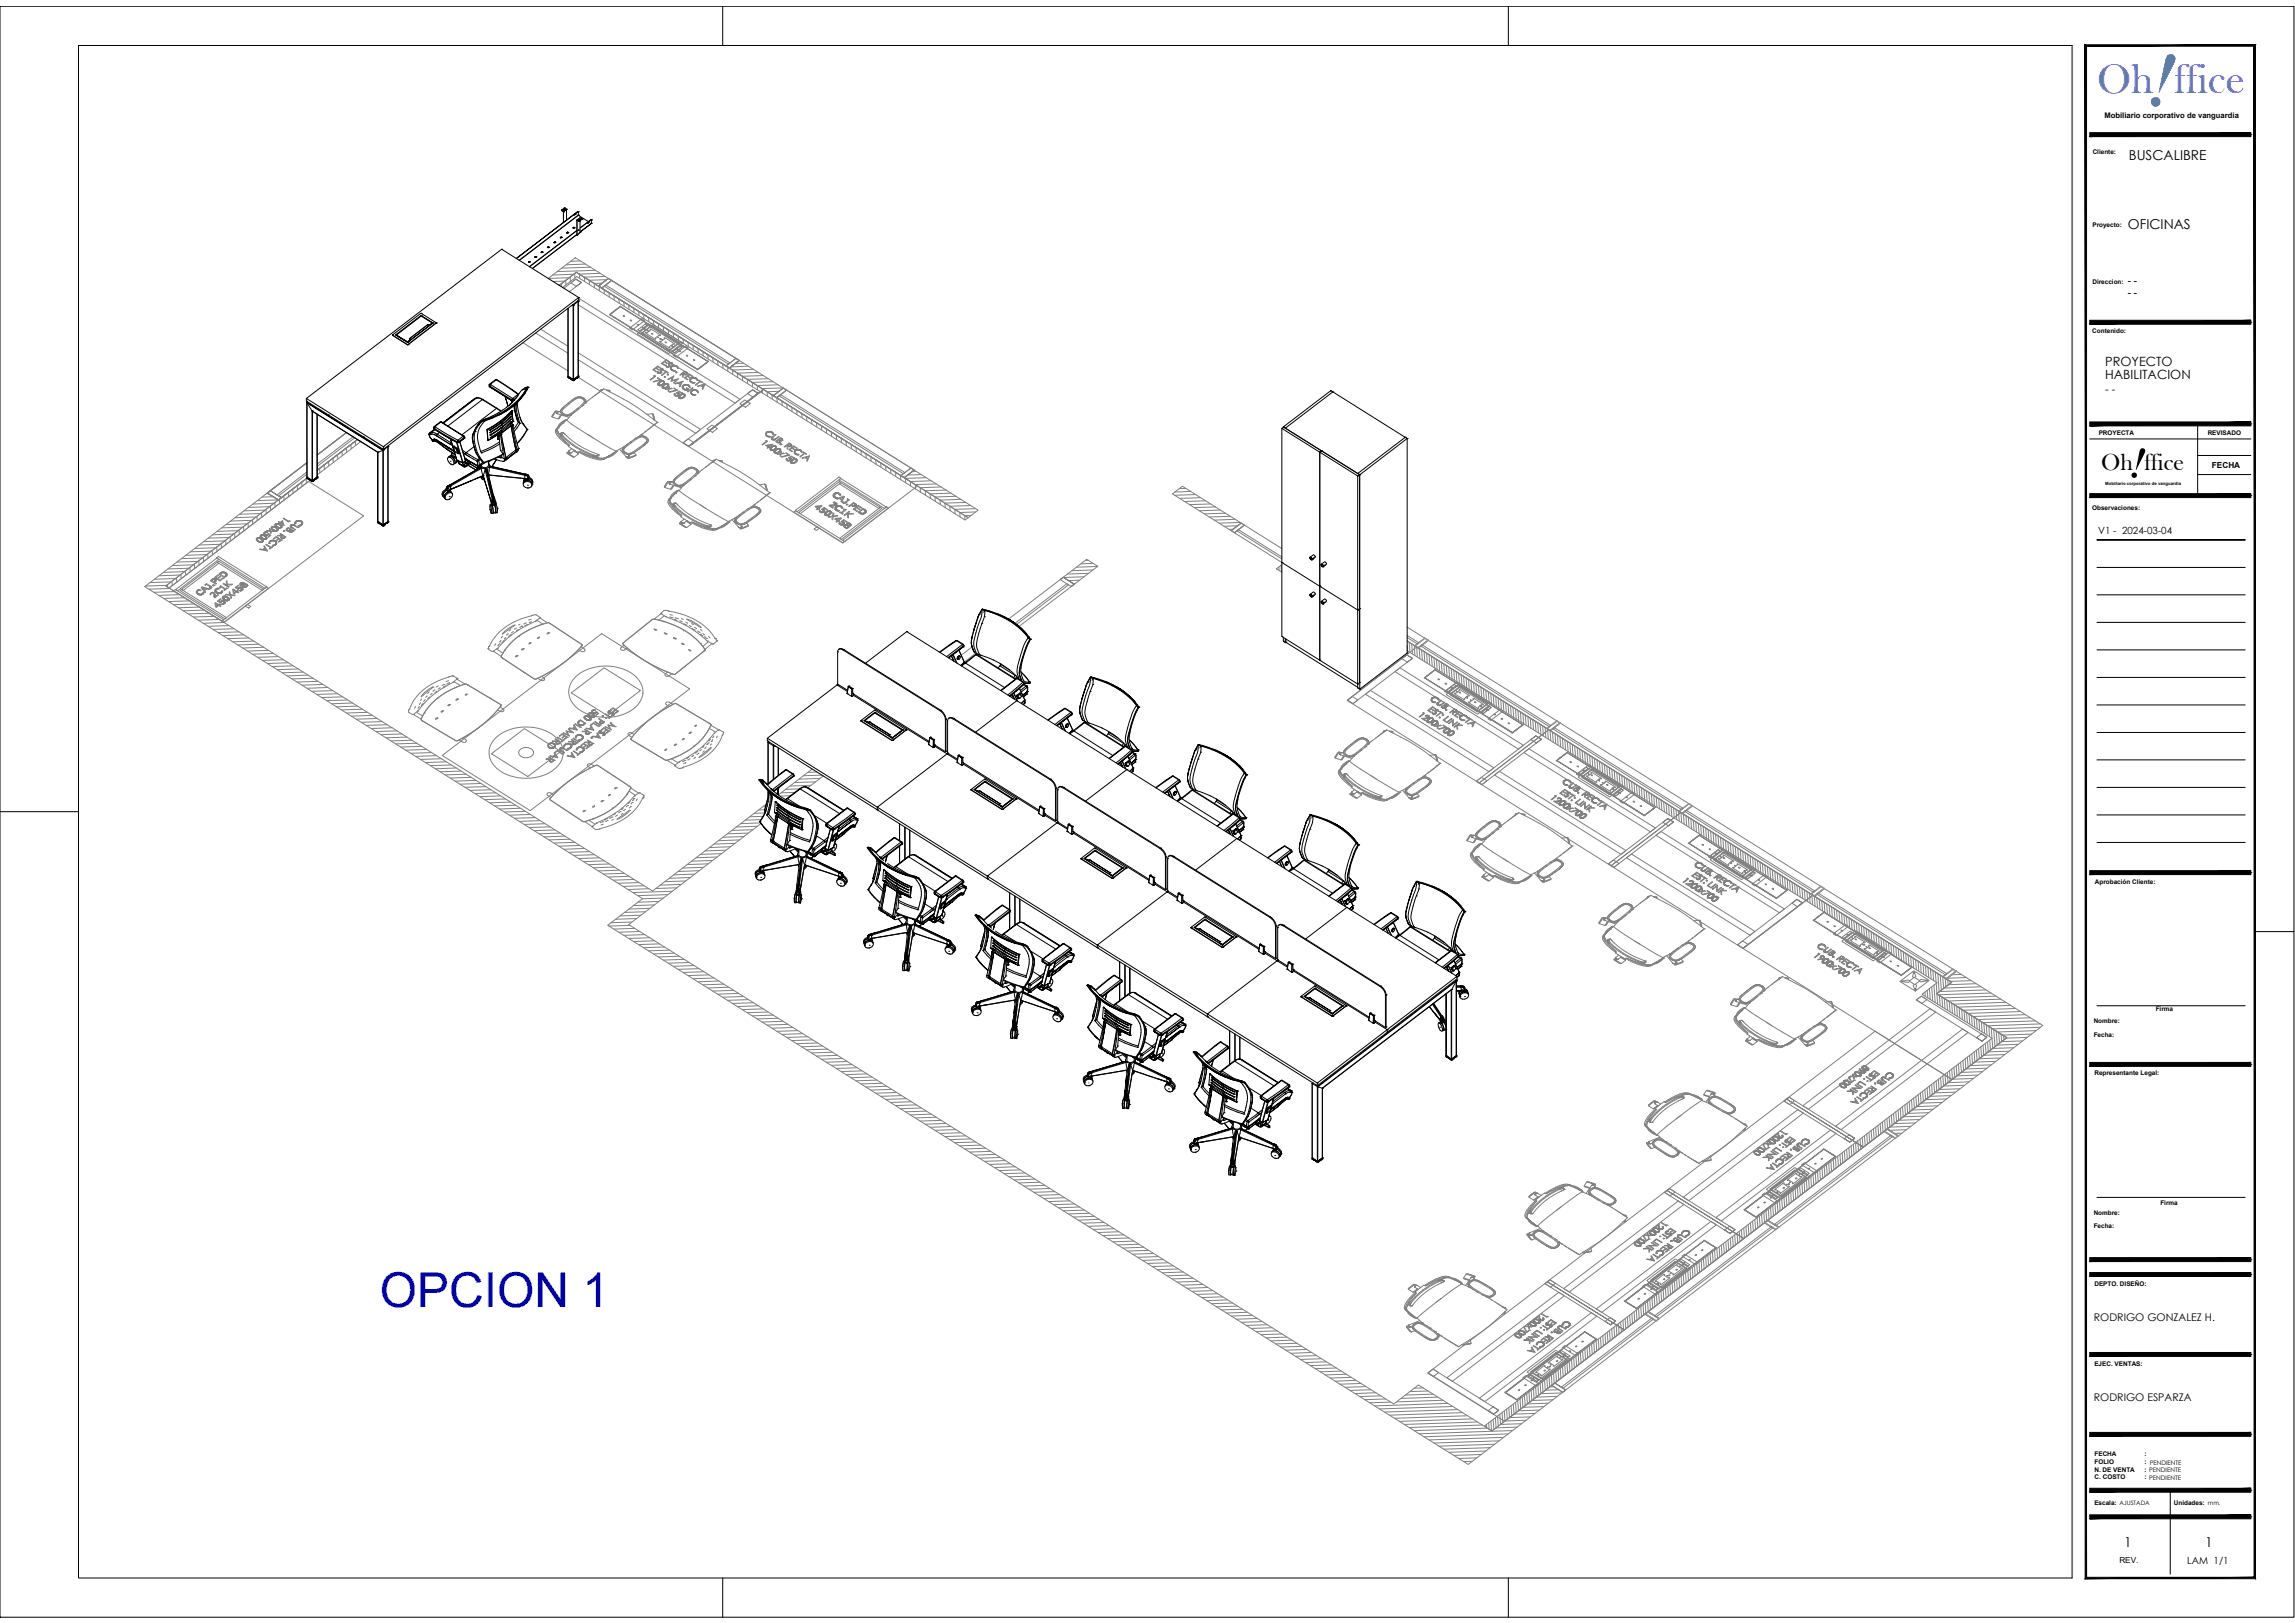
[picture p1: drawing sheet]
<svg xmlns="http://www.w3.org/2000/svg" width="420mm" height="297mm" viewBox="0 0 420 297" stroke-linecap="round" stroke-linejoin="round" font-family="sans-serif">
<defs><g id="words">
<text font-size="14.8" fill="#007fff" x="392.6" y="18.8" transform="rotate(19 392.6 18.8)">!</text>
<text font-size="8.8" fill="#00f" x="69.5" y="239.2">OPCION 1</text>
<text font-size="8.3" x="389.6" y="87" transform="rotate(18 389.6 87)">!</text>
<text font-size="7.7" fill="#007fff" x="383.9" y="17">Oh ffice</text>
<text font-size="4.3" x="384.7" y="86.1">Oh ffice</text>
<g font-size="2.5">
<text x="389.7" y="29.3">BUSCALIBRE</text>
<text x="389.6" y="41.9">OFICINAS</text>
<text x="388.9" y="283.2">1</text>
<text x="403.7" y="283.1">1</text>
</g>
<g font-size="2.3">
<text x="385.4" y="69.5">HABILITACION</text>
<text x="385.4" y="66.9">PROYECTO</text>
</g>
<text font-size="2" x="385.4" y="71.9">- -</text>
<g font-size="1.9">
<text x="383.3" y="241.7">RODRIGO GONZALEZ H.</text>
<text x="383.3" y="256.4">RODRIGO ESPARZA</text>
</g>
<g font-size="1.8">
<text x="389.6" y="52.1">- -</text>
<text x="389.6" y="54.2">- -</text>
<text x="384.1" y="97.7">V1 - 2024-03-04</text>
<text x="400.4" y="286.3">LAM 1/1</text>
</g>
<g font-size="1.5">
<text x="404.9" y="85.6">FECHA</text>
<text x="388" y="286.1">REV.</text>
</g>
<text font-size="1.4" x="385.3" y="21.7">Mobiliario corporativo de vanguardia</text>
<g font-size="1.2">
<text x="383.1" y="28.1">Cliente:</text>
<text x="383.1" y="41.5">Proyecto:</text>
<text x="383.1" y="51.9">Direccion:</text>
<text x="383.1" y="60.9">Contenido:</text>
<text x="384.2" y="79.5">PROYECTA</text>
<text x="404.2" y="79.5">REVISADO</text>
<text x="383" y="93.3">Observaciones:</text>
<text x="383.5" y="161.8">Aprobación Cliente:</text>
<text x="394.7" y="185.1">Firma</text>
<text x="383.3" y="187.2">Nombre:</text>
<text x="383.3" y="189.8">Fecha:</text>
<text x="383.4" y="196.8">Representante Legal:</text>
<text x="395.5" y="220.5">Firma</text>
<text x="383.3" y="222.3">Nombre:</text>
<text x="383.3" y="224.7">Fecha:</text>
<text x="383.4" y="235.4">DEPTO. DISEÑO:</text>
<text x="383.4" y="249.9">EJEC. VENTAS:</text>
<text x="383.4" y="269.4">N. DE VENTA</text>
<text x="383.5" y="266.6">FECHA</text>
<text x="383.5" y="268">FOLIO</text>
<text x="392.6" y="266.6">:</text>
<text x="392.6" y="268">: PENDIENTE</text>
<text x="392.6" y="269.4">: PENDIENTE</text>
<text x="383.4" y="275.5">Escala: AJUSTADA</text>
<text x="383.5" y="270.8">C. COSTO</text>
<text x="392.6" y="270.8">: PENDIENTE</text>
<text x="398" y="275.5">Unidades: mm.</text>
</g>
<text font-size=".8" x="385.4" y="88.7">Mobiliario corporativo de vanguardia</text>
</g></defs>
<!-- layer: 0 -->
<g fill="none" stroke="#808080" stroke-width=".18">
<path d="M102.6 52.1h-.4M102.7 52l.1 .5M103.2 52.8l2.2-1.7 1 .6-.9 .7-1-.6 .9-.7 1 .6-2.2 1.7M103.4 51.4l-2.1 .1M103.6 51.3v.8M104.4 50.7v.8M105 50.2l-3.8 .1M105.2 50.1l.1 .8M105.3 47.2h.1M105.5 49.8l71.7 44.9 1.9-1.3-73.8-46.2-4.9 3.8 3.8-.2M105.5 49.8l71.7 44.9-.5 .5-71.1-44.6-2.6 2M105.5 49.8l34.3 21.5-13.7 10.4 13.7-10.4 28.2 17.6-13.7 10.5-48.5-30.4"/>
<path d="M105.5 49.8l-3.1 2.4M105.9 54.6l29.6 18.5-.9 .7-28.7-18M106.3 47.8h-1.8M107.2 48.3l-3.5 .2M108.1 48.9l-5.3 .2M109 49.5l-7 .2M109.6 52.4l1.8-1.4 23.9 15-1.8 1.4zM109.6 52.4l1.8-1.4 23.9 15-1.8 1.4 1.8-1.4-1.8 1.4zM109.6 52.4l1.8-1.4 .6 .3-1.8 1.4zM109.7 52.4v.8M109.9 50l-3.8 .2v.8M110.3 51.8l-1.5 .1v.8"/>
<path d="M110.6 53v.8M110.6 52.4l.3-.2 22.7 14.2-.2 .2zM110.8 50.6l-3.8 .1v.8M111.1 51.2l-3.2 .1v.8M111.4 51l-1.8 1.4M111.5 53.6v.8M111.5 57.6l.6-.3zM111.6 57.6l3.8 2.3zM112 51.3l-1.8 1.4M112 57.3l.3-.2zM112.3 57.1l.2-.2zM112.4 54.1l.1 .8"/>
<path d="M112.5 56.9l.2-.1zM112.7 56.7l.2-.1zM112.9 56.6l.8-.5zM113.3 54.7l.1 .8M113.6 56.1l3.7 2.3zM113.6 56.1l-2 1.5M114.2 55.3l.1 .8M115.1 55.8l.1 .8M115.4 59.9l.6 .4zM116 56.4l.1 .8M116.7 59.4l.2 .1h-.1zM116.9 57l.1 .7"/>
<path d="M117.3 58.5l.6 .3zM117.6 59.9l.1 .1zM117.8 57.5l.1 .8M117.9 58.9l7.4 4.5zM118.7 58.1l.1 .8M118.9 59.8l-.2 .3M119.1 59.7l-.1 .1M119.4 59.5l-.2 .2M119.4 59.6h.1M119.5 59.7h.1M119.6 58.7l.1 .8M119.7 59.7v.1"/>
<path d="M119.8 59.8h.1M119.9 59.9h.1M120 60l.2 .1M120.5 59.2l.1 .8M121.4 59.8l.1 .8M63.4 79.2l-5.3 4.1M64.6 79.9l-6.5 5M95.7 62.7l8.3 5.2M98.1 60.9l5.9 3.8M99 60.2l5 3.2M101 76.2l1.2 .5M101.7 75.3l-.7 .9"/>
<path d="M101.8 75.2l-.1 .1-.7 .9M101.8 75.2l.4 .1M101.8 75.2l-.7 1.1M101.9 78.5l-.1 .1a1.02 1.02 0 0 0 .4 1.3l1.9 1.7M101.9 78.5l-.1 .1M101.9 75.6h.1M101.9 75.5v.1M101.9 75.5h.1M102 75.6v.1M102 75.4h.1M102 75.4l-.1 .2M102 75.6h.1"/>
<path d="M102 75.7h.1M102.1 78.5v.4l.3 .5M102.1 75.3h.2zM102.1 75.7l2.1 .7M102.1 78.5h.1M102.1 75.3h.1M102.2 78.1l.3-.6 .9-.6-1.5 1.6M102.2 78.3h.1M102.2 78.3a.75 .75 0 0 0 .2 1.1M102.3 78.2l-.1 .1M102.3 75.3h.1M102.4 75.3h.1"/>
<path d="M102.4 75.3l.2 .1M102.4 79.4l.2 .4M102.5 78l-.2 .2M102.6 79.3l.1 .6 1.4 1.5v.2M102.6 75.2l.2 .5M102.6 75.2v.3l.2 .2M102.6 79.3h.1M102.6 79.8h.1M102.6 75.9l-.4 .8M102.7 75.1l-.1 .1M102.7 79.3h-.1M102.7 79.3v.3a13 13 0 0 0 6.5 3.9h.2"/>
<path d="M102.7 79.5h.1M102.7 77.6l-.5 .6a.8 .8 0 0 0 0 1.3l.8 .9 1.2 1M102.7 74.9v.1M102.8 76l-.5 .6M102.8 76l-.5 .6-.1 .1M102.8 79.2l-.1 .1M102.8 79.2h.1M102.8 79.2l.1 .3M102.8 75.7l.6 .3M102.9 74.8l-.2 .1M102.9 75.7l.2 .2M102.9 79.6a13.2 13.2 0 0 0 6.5 3.8h.1"/>
<path d="M102.9 77.6l-.6 .6M102.9 79.5v.1M103 79.6h.1M103.1 77.4h.1M103.1 75.9l.4 .2M103.1 79.2h.1M103.1 77.4l-.5 .5M103.1 75.9h.1M103.1 79.2h-.1M103.1 79.2h-.3M103.1 74.5l-.4 .4M103.1 74.9a8.6 8.6 0 0 1 2.9-2.1 .72 .72 0 0 1 .9 .9l-.2 .2a8.6 8.6 0 0 1-2.9 2h-.1a.81 .81 0 0 1-.8-.8z"/>
<path d="M103.1 79.2l.4 .4M103.1 74.5l-.1 .2M103.2 77.1l-.3 .3M103.2 77.3l-.1 .1M103.3 79.3a16.4 16.4 0 0 0 6.2 3.9M103.3 77.1l-.1 .1M103.4 76l.1 .1M103.5 77l-.3 .3M103.5 74.2l-.4 .3M103.5 76.1h.2M103.6 76.9l-.1 .1M103.6 76.1h.1"/>
<path d="M103.6 76.9h.1M103.6 76.8v.1M103.6 76.8l.1 .1a92.5 92.5 0 0 0 9.2 5.7M103.6 76.8l-.2 .1M103.7 76.1h.2M103.9 76.1h.1M104 76.1h-.1M104.1 76.1h-.2M104.2 76l-.1 .1M104.2 76h.1M104.4 76h.1M104.4 76h-.2"/>
<path d="M104.4 75.9l.2 .1M104.4 75.9l-.2 .1M104.5 75.9l-.1 .1M104.5 75.9h.1M104.5 76l-.8 .9M104.6 76h-.1M104.6 75.8l-.1 .1M104.6 75.8v.1M104.7 73.3l-1.6 1.3-.5 .6M104.7 73.3l-1.2 .9M104.8 75.7l-.2 .1M104.9 75.6l-.3 .4"/>
<path d="M105.2 73l-.5 .3M105.2 75.4l-.4 .3M105.2 72.9h.1l-.6 .4 .4-.3M105.2 75.4l-.1 .1M105.9 64.6l22.4 14-.9 .7-21.5-13.5M106 74.8l-.8 .6M106 74.8l-.2 .1M106.4 72.7h-.5l-.6 .2 .4-.2M106.4 72.7l.4 .2M106.4 72.7h.1M106.6 74.3l-.6 .5M106.7 72.8l.1 .1"/>
<path d="M106.7 74.2h.1M106.7 74.2l-.1 .1M106.8 74.2l-.2 .1M106.8 74.2h-.1M106.8 72.9h.1M106.8 72.9a1.34 1.34 0 0 0-1.6 .1M106.8 72.9l.1 .1M106.9 73l.2 .1M107.1 73.1h.1M107.1 73.8l-.3 .4M107.1 73.1l.2 .3M107.1 73.8h.1"/>
<path d="M107.1 73.1l.1 .4M107.2 73.7h.1M107.2 73.7l-.1 .1M107.2 73.5h.1M107.2 73.6h.1M107.2 73.6l-.1 .2M107.2 73.5v.1M107.3 73.4l-.1 .2M107.3 73.4l-.1 .1M107.6 79.5l1 .7M109.8 71.7l-2.6 2M109.8 71.7l-.1 .1"/>
<path d="M109.9 71.6l-.1 .1M109.9 71.4v.2M109.9 71.4h.3M110.1 71.3l-.2 .1M110.1 71.3l.2 .1M110.2 71.4l-.3 .2M110.3 71.4l-1.5 1M110.5 71.2l-.2 .2M110.5 71.2l.5 .2M110.5 71.2l-.3 .2M111 71.4l.7 .2M111 71.4l.7 .3"/>
<path d="M111.3 71.5l.4 .1M111.7 71.7a40.4 40.4 0 0 1 8 5.1M111.7 71.6v.1M115.3 60.1l2.2-1.8 .5 .4-2.2 1.7zM116 60.3l7.4 4.6zM116.7 61.1l2.5-1.9 5.7 3.6-2.5 1.9zM116.7 60.4l1.5-1.1 .3 .2-1.4 1.1zM116.8 80l-.4 .2M116.9 79.9h.1M116.9 79.9l-.1 .1M117.1 60.6l1.4-1.1 6.1 3.8-1.5 1.1zM117.1 79.8h.1"/>
<path d="M117.1 79.8l-.2 .1M117.2 79.8l-.3 .1M117.2 79.8h.1M117.3 79.8h.1M117.3 79.8h-.1M117.3 79.8h.6M117.3 79.6l-.2 .2M117.4 61.1l1.9-1.4 5 3.1-1.9 1.4zM117.4 61.1h.1M117.4 61.1l.1 .1M117.4 61.1l1.8-1.4 5 3.1-1.8 1.4-.3-.2-.2-.4-3.6-2.3h-.5zM117.5 79.8l.5 .1"/>
<path d="M117.5 79.8h.4M117.5 61l-.1 .1M117.5 79.8h-.2M117.5 79.5h.1M117.5 79.5l-.2 .1M117.5 61.2l.1 .1M117.5 61.2h.1M117.5 61h.1M117.6 60.9l.1 .1M117.6 60.9h-.1M117.6 61.3h.1M117.6 61.2l.1 .1"/>
<path d="M117.7 61l.1 .1M117.8 61.1h.1M117.8 61.3v.1M117.8 61.1v.1M117.8 60.7l-.2 .2M117.8 61.2v.2v-.1M117.9 61.4v.1M117.9 79.8l.1 .1M117.9 79.8v.1M117.9 60.6l-.1 .1M118 79.9l.1 .1M118 60.2l.2 .1-.1 .1z"/>
<path d="M118 61.5v.1M118 60.6h-.1M118.1 61.6l.2 .1M118.1 80h.2M118.2 80h.1M118.2 60.9h.2l.7-.5v-.2l1.8 1.1h-.3l-.6 .6 .1 .1-.1 .1zM118.2 60.4l-.2 .1M118.3 78.9l-1 .7M118.3 78.9l-.3 .2M118.3 60.3v.1M118.3 61.7l.1 .1M118.4 61.8h.1"/>
<path d="M118.5 60.5h.1zM118.6 61.9h.1M118.6 78.7l-.3 .2M118.6 60.1l-.2 .2M118.7 60.6h.1M118.7 61.9v.1M118.8 62h.1M118.9 62.1l.2 .1M119 78.3l-.4 .4M119.1 78.3h-.1M119.1 62.2l.2 .1M119.3 61l.2 .1-.1 .1z"/>
<path d="M119.4 62.4h.1M119.4 75.7l.2 .1M119.4 75.7l-1 .1M119.4 75.7l.3 1.1M119.5 62.4v.1M119.5 67.7l.9-.7 .6 .3-.1 .1-.5-.3-.3 .2 .5 .3-.5-.2-.4 .3 .5 .3h-.1zM119.5 69.8l1.3-.3-.5-.3 .1-.1 .7 .4zM119.6 75.8l.2 1.1M119.6 75.8l.3 1M119.6 62.5l.1 .1M119.7 68.8l.3 .1-.9 .7-.1-.1 .8-.6zM119.7 62.6h.1"/>
<path d="M119.7 77.8l-.6 .5M119.7 76.8l.1 .1M119.8 77.8l.5-.5zM119.8 68.8h.1M119.8 76.9l.5 .4M119.8 62.7h.1M119.9 62.7l.2 .2M120.1 77.5l-.4 .3M120.2 62.9h.1M120.2 60.1h.1M120.3 62.9l.1 .1M120.3 77.3h.1"/>
<path d="M120.4 60.2h.1M120.4 61.7h.1M120.4 63l.1 .1M120.4 68.1h.1M120.5 70.2l-.1 .2 .3 .2M120.5 70.2h.1M120.5 70.4h.1M120.5 61.7l.1 .1zM120.5 60.2v.1M120.5 70.1v.1M120.5 68.3v.1M120.5 70.5h.1"/>
<path d="M120.5 70.1h.1M120.5 63.1h.1M120.5 68.2v-.2h-.2l.1 .2 .3 .2M120.5 68.2h.1M120.5 70.3l.2 .2M120.6 68.2h.2M120.6 70.4h.1M120.6 70.2l-.1 .1M120.6 70.2h.1M120.6 60.3l.2 .1M120.6 70.6h.5M120.6 70.4l.1 .1"/>
<path d="M120.6 63.2h.1M120.6 70.1v.1M120.6 70.1h.1M120.7 68.4h.1M120.7 70.1h-.1M120.7 70.5h.1M120.7 69.9h.1M120.7 70.1h.1M120.7 63.2l.1 .1M120.8 62.5h.2l.7-.5-.1-.1 .1-.1 1.8 1.2h-.3l-.7 .5 .1 .1v.1zM120.8 62l.2 .1zM120.8 70.6h.1"/>
<path d="M120.8 70h.1M120.8 70.5h.1M120.8 60.4l.1 .1M120.8 68.2h.1M120.8 63.3l.1 .1M120.9 67.9h.1M120.9 69.9l-.1 .1M120.9 68.1h.1M120.9 68.1l-.1 .1M120.9 68.3l-.1 .1M120.9 70.6h.1M120.9 60.5l.1 .1"/>
<path d="M121 67.5l-.2 .2 .1 .4M121 63.4l.2 .1M121 67.5h.1M121 69.9l-.3 .2M121 69.9h.1M121 69.8h.5M121 67.8l.1 .4-.4 .2M121 67.8h.1M121 69.8l-.5 .3M121 70.5h.1M121 69.8h.1M121 68.2h.1"/>
<path d="M121 67.9h.1M121 70.5h-.2M121 67.6v.1M121 67.6h.1M121.1 68.1h.1M121.1 69.8l-.1 .1M121.1 60.6h.1M121.1 66.5l.9-.7 .6 .4-.1 .1-.5-.4-.3 .3 .5 .3-.6-.3-.3 .3 .4 .3-.1 .1zM121.1 62.1h.1zM121.1 69.8h.3M121.1 67.5h.1M121.1 69.7v.1"/>
<path d="M121.1 70.5l-.1 .1M121.1 70.4l-.1 .1M121.1 67.6h.1M121.2 67.6l-.2 .2M121.2 67.6h.1M121.2 60.7h.1M121.2 70.5h-.1M121.2 70.4h.1M121.2 63.5l.1 .1M121.3 62.2h.1M121.2 70.5h.1M121.2 70.9h.1"/>
<path d="M121.2 70.9l.2 .1M121.2 70.6h.1M121.2 70.3l-.1 .1M121.3 70.6l-.1 .3M121.3 67.6h.1M121.3 67.5h.1M121.3 69.7h.1M121.3 70.3h.1M121.3 70.3h-.1M121.3 71h.1M121.3 60.7v.1M121.3 67.7h.1"/>
<path d="M121.3 63.6h.1M121.3 67.6v.1M121.3 70.4h.1M121.3 67.5h-.3M121.3 70.8l.1 .2M121.3 70.9h.1M121.4 70.7h.1M121.4 67.5v.1M121.4 67.7h.1M121.4 71h.4M121.4 67.6l.1 .2-.1-.1M121.4 70.6h.1"/>
<path d="M121.4 69.7v.1M121.4 60.8l.1 .1M121.4 70.9h.1M121.4 70.2l-.1 .1M121.4 69.8l.1 .1M121.4 70.2h.1M121.4 69.9h.1M121.4 63.7h.1M121.5 69.8l.1 .2M121.5 70.4h.1M121.5 70.1h.1M121.5 69.9v.1"/>
<path d="M121.5 69.9h.1M121.5 69.8h.1M121.5 70l-.1 .2M121.5 70v.1M121.5 71.1h.1M121.5 60.9h.1M121.5 63.7l.1 .1M121.5 71h.1M121.6 70.5l-.3 .3M121.6 70.5h.1M121.6 70.4h-.1M121.6 70.2h.1"/>
<path d="M121.6 69.9h.1M121.6 70.1l-.4 .4M121.6 60.9l.1 .1M121.6 70h.1M121.6 70.3l.6-.1 .2 .2M121.6 70v.1M121.7 67.9l.1-.1 .5 .4-.3-.1-.8 .6h-.1l.8-.7zM121.7 63.8v.1M121.7 67.9h.1M121.7 70.4h-.1M121.7 71h-.1M121.7 70.3l-.4 .3"/>
<path d="M121.7 71.1h.1M121.7 70.4l-.2 .1M121.8 71.2l.6-.1v-.4l.1 .4h.6l-.6 .1-.1 .5-.1-.1 .1-.4zM121.8 61v.1M121.8 68.9h.1M121.8 63.9l.2 .1M121.8 70.2h.1M121.8 62.6l.2 .1h-.1zM121.8 70.3v.1M121.8 70.9l-.4 .1M121.8 70.3h.1M121.8 70.3l-.1 .1"/>
<path d="M121.8 70.3h.4M121.8 70.9v.1M121.9 61.1h.1M121.9 71h-.1M121.9 70.9h-.1M121.9 70.9h.1M121.9 71h.1M122 70.2h-.1M122 61.2h.1M122 64l.1 .1M122 70.3h.1M122 63.9h-.1l.1 .1"/>
<path d="M122.1 64l.1 .1M122.1 63.9h.1M122.1 70.2h.1M122.1 61.2l.1 .1M122.1 70.3h.1M122.1 64.1h.2M122.1 67.2h.1M122.1 70.9h.1M122.1 70.7h.1M122.1 68.5l.3 .1zM122.2 67.1h.1M122.2 70.3l.1 .1"/>
<path d="M122.2 70.3h.1M122.2 70.8v.1M122.2 61.3l.1 .1M122.2 64.2h.1M122.2 63.9h.1M122.3 70.6l-.4 .3M122.3 70.4h.1M122.3 70.6h-.1M122.3 69.4h.1M122.3 70.4v.1M122.3 70.5v.1M122.3 68.6h.1"/>
<path d="M122.3 64.2h.1M122.3 61.4h.1M122.3 67.1h.1M122.3 60.4l.1 .8M122.4 70.3v.2M122.4 64.3h.1M122.4 67.1h.1M122.4 70.6l-.5 .4M122.4 70.6h.1M122.4 64h.1M122.4 61.5h.1M122.4 70.5v.1"/>
<path d="M122.4 70.5h.1M122.4 67.2h.1M122.4 66.7h.1M122.4 64.2h.1M122.4 64.2h-.1M122.5 66.4l-.1 .7h-.3l-.1-.3-.1 .1 .1 .2 .4 .1M122.5 66.4h.1M122.5 64h.1M122.5 64l.1 .1M122.5 64.1h.1M122.6 67.1l-.2 .1M122.6 66.6h.1"/>
<path d="M122.6 66.6v.4M122.6 71.7l1.2-.3-.5-.3 .1-.1 .7 .4zM122.6 61.5v.1M122.6 66.4h.1M122.6 66.5v.1M122.6 67.1h.1M122.6 66.5h.1M122.6 67h.1M122.6 67v.1M122.6 66.4v.1M122.6 66.3v.1M122.7 61.6h.1"/>
<path d="M122.7 66.4l.2 .1M122.7 67.5l.3 .3M122.8 67.2l-.1 .1M122.8 64l-.2 .1M122.8 61.7h.1M122.8 67.6h.1M122.8 67.1v.1M122.8 66.3l.3 .2v.2l-.2-.2M122.8 66.4l.1 .2M122.9 63.9l-.1 .1M122.9 66.4h-.4M122.9 61.8l.2 .1"/>
<path d="M123 63.3h.1M122.9 67h.1M122.9 67.5v.1M122.9 67.2h.1M123 66.4h.1M123 67.7v.1M123 67.6h.1M123 67l-.2 .2v.3M123 67.6l.3 .2M123 67h.1M123 63.8l-.1 .1M123 67.1l-.1 .2v.2"/>
<path d="M123 67.1h.1M123 67.8h.1M123 63.3h.1zM123 66.5h.1M123.1 63.4l.2 .1h-.1zM123.1 67h.1M123.1 67.7h.1M123.1 67.8h.1M123.1 64.4l1.5-1.1 .3 .2-1.4 1.1zM123.1 61.9h.1M123.2 66.9h-.1M123.2 67l-.2 .1"/>
<path d="M123.2 63.7l-.2 .1M123.2 67.8l.4 .1-.5-.1M123.2 62h.1M123.2 66.9h.1M123.3 65.1l2.2-1.7 .5 .3-2.2 1.7zM123.3 60.9v.8M123.3 67h-.1M123.3 67.9h.1M123.3 63.6h-.1M123.3 68.8l-1 .6 .1 .1 .7-.4-.2 .7 1-.3-.6 .6h.1l.8-.8M123.3 64.9l.7 .4zM123.3 67.8h.1"/>
<path d="M123.3 68.8h.1M123.4 68.8l-.4 .8 1.2-.3M123.4 62v.1M123.4 63.5h-.1M123.5 72l-.1 .2 .1 .2M123.5 72h.1M123.5 72l.2 .4M123.5 62.1v.1M123.5 70.2l1.4-.4-.4 1-.1-.1 .1-.3-.4-.3-.5 .2zM123.5 72.4h.6M123.5 72.4h.1M123.6 67h.1"/>
<path d="M123.6 67l.3 .1M123.6 67h-.4M123.6 62.2h.1M123.6 63.3l-.2 .2M123.7 66.9l-.7 .1M123.7 66.9h.1M123.7 67h.1M123.7 72.4v.1M123.7 66.9l.1 .1M123.7 62.3l.2 .1M123.7 63.3h-.1M123.8 68.1h.1"/>
<path d="M123.8 68.2h.1M123.8 67l.2 .1M123.8 63.2h-.1M123.8 67h.1M123.9 67.1h.1M123.9 67.1l.2 .3h.1l-.2-.3M123.9 68.1h.1M123.9 68.2h-.1M123.9 71.9h.1M123.9 68.1h-.2l.1 .1M123.9 68.1v.1M123.9 67h.1"/>
<path d="M123.9 68.2h.1M123.9 71.9l.2 .1M123.9 63.1l-.1 .1M123.9 62.4h.1M124 63.9h.1zM124 71.9h.1M124 65.3l3.7 2.3zM124 72.4h.1M124 67.1h.1M124 62.5h.1M124 72h.1M124.1 72v.2"/>
<path d="M124.1 71.9h.1M124.1 62.9l-.1 .2M124.1 72.3l-.4 .1M124.1 72.2v.1M124.2 61.5v.8M124.2 69.3h.1M124.2 72.1h.1M124.2 62.5v.1M124.2 71.9h.1M124.2 72.1v.1M124.2 71.9l.1 .3-.3 .3M124.2 72.6l.2 .3"/>
<path d="M124.2 72.4h.1M124.2 70.1l.5-.1-.1 .3zM124.2 72.6h.1M124.2 62.9h.1M124.3 62.6l.1 .1M124.3 72.3l-.1 .1M124.3 72h.1M124.3 72.8l.2 .1 .5-.1M124.3 72.1h.1M124.3 72.2h.1M124.3 72.7h.1M124.3 72.7l.3 .2"/>
<path d="M124.3 62.8h.1M124.4 64.2l.2 .1-.1 .1zM124.4 72.5l-.1 .2M124.4 72.6h.1M124.4 72.6h-.1M124.4 62.7v.1M124.4 72.5h.1M124.4 72.8h.1M124.4 62.7h.1M124.5 72.3h.1M124.5 72.8v.1M124.6 72.4l-.2 .1"/>
<path d="M124.6 72.2l-.1 .1M124.6 72.4h.1M124.6 72.9v.1M124.6 72.3v.1M124.6 72.3h.1M124.7 72.9h-.1M124.7 72.9v.1M124.7 72.2l-.5 .4M124.7 72.1h.1M124.8 72.2h.1M124.8 72.8v.1M124.8 71.9l-.4-.3-.5 .3"/>
<path d="M124.8 71.9l-.1 .1-.3-.3-.3 .2 .1 .1M124.8 72.1h.1M124.8 71.9h.1M124.8 72.1h.5M124.8 72.1l-.1 .1M124.8 72.2l-.1 .1M124.8 72.2h.4l.1 .1M124.9 72.8l-.2 .1M124.9 72.9h-.1M124.9 71l.3 .3M124.9 71h.1M124.9 72.1h.1"/>
<path d="M124.9 69.8h.1M124.9 70.6v.1M125 71.1h.1M125 72.2h.1M125 70.8l.1 .2M125 71l.3 .3 .6-.1M125.1 62.1v.8M125.1 70.7l-.1 .1M125.1 70.5h.1M125.1 71.2h.1M125.1 70.7h.1M125.1 71v.1"/>
<path d="M125.1 70.5l-.2 .3v.2M125.2 72.6l-.4 .2M125.2 71.3h.1M125.2 72.6h.1M125.2 70.6h.1M125.2 70.4h.8M125.2 70.4l-.1 .1M125.2 71.2h.1M125.2 72.2h.1M125.2 72.7h.1M125.2 70.4h.1M125.3 63.5l.6 .3z"/>
<path d="M125.3 68.5v.1M125.3 68.4h.1M125.3 70.5l-.3 .3M125.3 71.2h.1M125.3 72.1h.1M125.3 72.3h.1M125.3 69.2l.9-.7 .6 .3-.6-.2-.3 .2 .5 .3-.6-.2-.3 .3 .4 .3zM125.3 72.3l-.1 .3M125.3 72.1l.1 .2v.2M125.3 68.6h.3M125.3 70.5h.6M125.3 72.4v.1"/>
<path d="M125.3 71.3l.1 .1M125.3 71.3h.6M125.3 70.5h.1M125.3 72.6l-.4 .3M125.4 72.5l-.1 .1M125.4 70.4h-.1M125.4 72.5h.1M125.4 71.3h.1M125.4 72.4v.1M125.5 70.5h-.1M125.6 71.3h.1M125.6 68.6h.1"/>
<path d="M125.6 71.4h.1M125.7 68.3h.1M125.7 68.3l-.4-.2-.2 .2 .2 .1M125.7 68.3v.1M125.7 70.5h.1M125.7 68.3l-.1 .2-.3-.1M125.7 68.2l-.4-.3-.9 .7 .1 .1 .5-.3-.1 .5 .2 .1v-.5h.2M125.7 68.2h.1M125.7 68.2l.1 .2M125.8 70.4h.1M125.8 68.3h.1M125.8 68.4h.1"/>
<path d="M125.8 68.4l-.2 .2M125.8 71.3h-.1M125.9 71.7l.9-.7h.1l-.9 .7zM125.9 63.8l3.7 2.3zM125.9 70.4l.2 .1M125.9 71.2l-.3-.2 .5 .2-.1 .1M125.9 71.2h.1M126 62.6v.8M126 70.6h.1M126 71.3h.1M126 71.3l-.1 .1M126 70.5l.4 .4h-.2v-.2l-.3-.2"/>
<path d="M126.1 70.6h.1M126.1 70.5h.1M126.3 69.8h.1M126.3 69.3v.5l.4 .2M126.3 69.3h.1M126.4 69.5v.2M126.4 69.7v.1M126.4 69.3h-.1M126.4 69.7h.1M126.4 69.3h.1M126.4 69.4v.1M126.4 69.8h.1"/>
<path d="M126.5 69.9v.1M126.5 69.4h.1M126.5 69.8h.1M126.5 69.8l.2 .1M126.5 69.3h.1M126.6 69.2h-.1M126.6 71.7v.3M126.6 69.2l-.2 .1M126.6 72l.2 .2M126.6 69.2h.7M126.6 71.5h.1M126.6 71.7h.1"/>
<path d="M126.6 69.9h.1M126.6 72.1h.1M126.7 70l.3 .1M126.7 69.1l-.1 .1M126.7 71.6h.1M126.7 69.9l.2 .1M126.8 71.4h.7M126.8 70h.3M126.8 69.2h-.1M126.8 69.1h-.1M126.8 72.3h.1M126.8 72.2h.2"/>
<path d="M126.8 70.1h.1M126.8 71.5l-.2 .2M126.8 71.4l-.3 .2-.1 .3 .5 .4M126.8 71.5h.1M126.9 63.2v.8M126.9 71.5h.5M126.9 69.2h.1M126.9 72.2h.4M126.9 71.3v.1M126.9 71.4l-.1 .1M127 72.3h.1M127 70.1h.1"/>
<path d="M127 71.4h.1M127.1 69.2h.1M127.1 70h.1M127.1 70l-.1 .1M127.2 69.2h.1M127.3 72.2h.1M127.3 71.4h.1M127.3 69.1l.3 .2M127.3 72.2l-.1 .2-.3-.1M127.3 69.2h-.6l-.3 .3M127.3 69.2h.1M127.3 69.2l.1 .1"/>
<path d="M127.3 71.4l.1 .1M127.4 69.3l.2 .3h.1l-.1-.3M127.4 71.5h.1M127.4 69.3h.1M127.4 71.4h.2M127.5 69.3h.1M127.5 71.5h.1M127.5 71.5l.2 .4h.2l-.2-.3M127.6 71.4l.1 .2M127.6 71.5h.1M127.6 67.7l.5-.3zM127.7 70.7l1.4-.4-.4 1-.2-.1 .2-.3-.5-.3z"/>
<path d="M127.7 71.6h.1M127.8 63.8v.8M127.9 69.6h.1l.5 .3-.1 .1-.2-.1-.8 .6-.1-.1 .8-.6zM127.9 69.6h.1M128.1 67.3l.3-.1zM128.3 67.1l.3-.1zM128.5 67l.3-.2zM128.7 64.3v.8M128.8 66.8l.2-.1zM128.9 70.4l-.5 .2 .3 .2 .2-.4M129 66.6l.7-.5zM129.4 78.5l.9-.7 1 .6-.9 .7z"/>
<path d="M129.6 64.9v.8M129.6 66.1l-1.9 1.5M130.5 65.5v.8M131.4 66v.8M132.3 66.6l.1 .8M132.9 67l1.8-1.4 .6 .4-1.8 1.4zM133.2 67.2l.1 .8M134.7 65.6l-1.8 1.4M135.4 73.9l1-.7 1 .6-.9 .7zM136.1 66.5h-1.5M137 67l-3.2 .1M137.7 70l.1 .8"/>
<path d="M137.9 67.6l-3.8 .1 .1 .8M138.9 68.2l-3.9 .1 .1 .8M139.7 68.7l-3.8 .2 .1 .8M140.3 79.3v.3l.2 .2M140.3 79.3h.1M140.3 79.6h.1M140.4 79.8h.1M140.4 79.3h.1M140.4 79.1l-.2 .2-.1 .3 .4 .3M140.4 79.7h.1M140.4 79v.1M140.5 79.2h-.1"/>
<path d="M140.5 79h.1M140.5 79.1l-.2 .2M140.5 79.1h.1M140.5 79.8l.5 .1M140.5 79h-.1M140.6 79.8h.1M140.6 79.9h.1M140.6 79h.1M140.6 79.1h-.1M140.7 69.3l-3.9 .1 .1 .8M140.7 79.1h-.1M140.7 79.8v.1"/>
<path d="M140.8 80h.1M141 79.9h.1M141 79.1h.1M141 79.9v.1l-.5-.1M141 79.1l.6 .4M141 79.1h-.3M141.1 79h-.6M141.1 79h.2M141.1 79h.1M141.1 79.1h.1M141.3 79v.1M141.3 79.1h.1"/>
<path d="M141.3 79.2h.1M141.4 79.1l.1 .1M141.5 79.2v.1M141.5 79.2h.1M141.5 79.3h.1M141.6 79.3v.1M141.6 69.9l-3.9 .1M141.6 72.4l1.8-1.4 24 15-1.9 1.4zM141.6 72.4l1.8-1.4 .6 .4-1.8 1.4zM141.6 79.5h.1M141.6 79.4v.1M141.6 79.4h.1"/>
<path d="M141.8 72.2l-.5 .1 .1 .8M142.2 72.8l.1 .8M142.5 70.4l-3.9 .2 .1 .8M142.6 71.6l-2.2 .1 .1 .8M142.6 72.4l.3-.2 22.8 14.3-.3 .2zM143.2 73.4v.8M143.4 71l-3.9 .1 .1 .8M143.4 71l-1.8 1.4M144 71.4l-1.8 1.4M144.1 74v.8M144.9 74.5l.1 .8M145.9 75.1v.8"/>
<path d="M146.8 75.7v.8M147.7 76.2v.8M148.6 76.8v.8M149.5 77.4v.8M150.4 77.9v.8M151.3 78.5v.8M152.2 79.1l.1 .7M153.1 79.6l.1 .8M40.3 99.6l-3.8 .1M40.5 99.5l.1 .8M41.1 99l-3.8 .1M41.3 98.9l.1 .8"/>
<path d="M42 98.4l-3.9 .1M42.1 98.2l.1 .8M42.8 97.7l-3.9 .2M42.9 97.6l.1 .8M43.6 97.1l-3.8 .1M43.8 97v.8M44.4 96.5l-3.8 .1M44.6 96.4v.8M45.2 95.9l-3.8 .1M45.4 95.7l.1 .8M46.1 95.2l-3.9 .2M46.2 95.1l.1 .8"/>
<path d="M46.9 94.6l-3.9 .1M47 94.5l.1 .8M47.1 98.6h.1M47.1 98.8v.1M47.1 98.5l-.2 .2 .4 .4M47.1 98.9h.1M47.1 98.5l-.1 .2 .4 .3M47.1 98.5h.1M47.2 98.5l.4 .1M47.2 98.4l-.1 .1M47.2 99.1l.2 .1M47.2 98.4h.1"/>
<path d="M47.2 98.4l.4 .1M47.2 99h.1M47.3 98.5h.1M47.3 99h.1M47.4 99v.1M47.4 99.2h.1M47.4 99.1h.1M47.4 99.2h.2M47.4 99.1h.6M47.5 98.4v.1M47.5 98.5v.1M47.5 99.2h.1"/>
<path d="M47.5 99.1l.1 .1M47.6 99.2h.1M47.6 98.6h.1M47.6 98.5h.1M47.6 98.6l.2 .1M47.6 98.1v.2M47.6 98.3h.1M47.6 98v.1M47.6 98h.1M47.7 98.3v.1M47.7 98.5h.1M47.7 94l-3.8 .1"/>
<path d="M47.7 98.4h.1M47.7 98.4l.6 .3h.3l.3-.2M47.8 98.5v.1M47.8 98.2h.1M47.8 98.2v.1M47.8 98.7h.1M47.8 97.9l-.2 .2M47.8 98.7l.2 .1M47.8 98.3h.1M47.8 97.9h.1M47.8 98h.1M47.8 98.3l.1 .1"/>
<path d="M47.8 98.6h.1M47.8 98.6l.3 .2M47.8 97.9h.4M47.9 98.6h.1M47.9 93.9v.8M47.9 98h.1M47.9 98.5l.1 .1M47.9 98.4l.2 .1M47.9 97.9h-.1M47.9 98.4h.1M48 98.8h.1M48 98.8v.2"/>
<path d="M48 98.5h.1M48 99.2h-.4M48 98.5l.6 .1M48 98.9h.1M48 99.2h-.1M48 99v.1M48 99h.1M48 99l-.1 .2M48.1 99.2h.1M48.1 98.8l.1 .2M48.1 98.5h.1M48.1 98.8h.1"/>
<path d="M48.1 99.1v.1M48.1 97.9h.1M48.2 99.1l-.2 .1M48.2 98.9h.1M48.2 99.1h.1M48.2 98h.1M48.2 98.7h.1M48.2 99v.1M48.2 99h.1M48.2 97.9l.4 .2M48.2 98.6h.1M48.2 98a.31 .31 0 0 0-.5 .2h.1"/>
<path d="M48.2 98l.1 .1M48.3 98l.1 .1M48.3 97.9h.1M48.3 97.7l.3 .2M48.3 98.7h.1M48.3 97.5v.2M48.4 98.1l.3 .3M48.4 98.6h.1M48.4 97.5h.1M48.4 98h.1M48.4 97.9h.1M48.5 97.6h.1"/>
<path d="M48.5 97.7l.1 .1M48.5 98.1h.1M48.5 97.5v.2M48.5 97.4l-.2 .1M48.5 98l.3 .2M48.5 97.7v.1M48.5 93.4l-3.8 .1M48.5 97.4h.1M48.5 97.5h.1M48.5 97.8h.1M48.6 98.1h.1M48.6 98.2h.1"/>
<path d="M48.6 97.4h.4M48.6 97.4h-.1M48.6 98.6h-.1M48.6 97.8h.1M48.6 97.3v.1M48.6 97.8l.1 .1M48.6 98.7h.1M48.6 99.7l.1-.1 .9 .6 .3-.1-.5 .4-.1-.1 .3-.1zM48.6 97.9l.1 .1M48.6 98.3h.1M48.7 93.2v.8M48.7 98.6h.1"/>
<path d="M48.7 98.3h.1M48.7 98.3v.1M48.7 98.4v.1M48.7 98.5l-.1 .1M48.7 98.5h.1M48.8 98.2v.1M48.8 98.2h.1M48.8 97.9h.1M48.8 97.2l.6-.1-.1-.3 .1-.1 .2 .5h.5h-.5l.1 .4h-.1l-.2-.4zM48.8 98.3h.1M48.8 98.3l.1 .2M48.8 97.4h.1"/>
<path d="M48.9 98.5v.1M48.9 98.5h.1M48.9 97.3v.1M48.9 90.2l.6-.4 2 1.3-.5 .4-2.1-1.3 .6-.4 2 1.3-.5 .4zM49 97.4h.1M49 97.4l-.5 .2M49 97.9l-.1 .1M49 97.8h.1M49 97.9h-.5M49.1 97.9h.1M49.1 97.7l.5 .3-.4 .3-.1-.1 .3-.2-.2-.2-.2 .1M49.1 97.7l-.2 .2-.3-.1"/>
<path d="M49.1 97.7h.1M49.1 90.3l-.3 .1M49.3 99.1l-.1 .2v.2h.1M49.3 99.5h.1M49.3 92.7l-3.8 .2M49.4 99.1h-.1M49.5 99.1h.1M49.5 99h-.1M49.5 92.6l.1 .8M49.5 99h.1M49.6 99.1h-.1M49.6 98.9h.1"/>
<path d="M49.7 98.9h.6l.4 .4-.1 .2-.2 .3M49.7 98.9l-.3 .2M49.7 98.9h.1M49.8 96.8h.1M49.8 99h.1M49.8 96.7v.1M49.8 96.9l.1 .1M49.8 99.9h.1M49.8 96.8l.4 .2M49.9 96.5h-.1v.3M49.9 96.5h.1M49.9 96.5h.4"/>
<path d="M50 97h.1M50 96.3l-.1 .1M50 97v.1M50 96.9h.1M50 98.6l.6-.4 1 .6-.6 .4h-.1l.5-.3-.3-.3-.5 .4-.1-.1 .5-.3-.4-.3-.5 .4zM50 90.9l-2.1 .1M50.1 99h.1M50.1 97.1h.1M50.1 96.4h.1M50.1 97.2h.1M50.1 96.3v.1M50.1 99h-.5l-.3 .4"/>
<path d="M50.1 92.1l-3.8 .2M50.1 98.9h.1M50.1 97h.1M50.2 99.8l-.4 .1 .4-.1M50.2 99.9h-.1M50.2 99h.1M50.2 99.7l-.1 .1M50.2 99.7h.1M50.2 97.1h.5M50.2 97l.4 .1M50.2 96.4l.5 .3M50.2 96.5h.1"/>
<path d="M50.3 99l.2 .2M50.3 96.4h-.4l-.3 .2 .1 .2 .4 .3M50.3 97.1h.1M50.3 97.2h.1M50.3 92l.1 .8M50.3 99.8h-.1M50.3 96.5l.2 .1M50.4 99.7h.1M50.4 96v.2M50.4 96.5h.1M50.4 99h.1M50.4 97.1h.1"/>
<path d="M50.4 96h.1M50.4 99.8h.1M50.4 99.8h-.1M50.4 96.2l.1 .2M50.4 96.3h.1M50.4 95.9h.1M50.4 96.5l.1 .1M50.5 96v.2M50.5 95.9h.1M50.5 99.6l-.3 .1M50.5 96.3h.1M50.5 99.2v.1"/>
<path d="M50.5 95.9l-.1 .1M50.5 99.3v.2M50.5 96.6h.1M50.5 96.2l.4 .3h.5M50.5 96h.1M50.5 96.4h.1M50.5 96.6l.1 .1M50.5 96.2h.1M50.5 99.4v.2M50.5 96.6l.3 .2-.2 .3M50.5 95.8v.1M50.5 95.8l.5 .1"/>
<path d="M50.5 95.8h.1M50.5 96.4l.2 .1M50.6 97.2h.1M50.6 96.3h.1M50.6 99.2h.1M50.6 99.6h.1M50.6 96.4h.1M50.6 99.2v.1M50.7 95.8h.1M50.7 96.6h.1M50.7 96.5h.1M50.7 96.7h.1"/>
<path d="M50.7 95.9h.1M50.7 97h.1M50.7 96.7v.1M50.7 96.4h.1M50.7 96.8h.1M50.7 97.1h.1M50.7 96.5l.1 .1M50.8 96.9h.1M50.8 96.7l.1 .1M50.8 96.5h.1M50.8 97.1h.1M50.8 96.6h.1"/>
<path d="M50.9 95.9l.1 .1M50.9 96.6h.5M50.9 96.8v.1M50.9 97l-.1 .1M50.9 96.8h.1M50.9 97h.1M50.9 96.8v.2M50.9 95.9h-.2l-.2 .1M50.9 95.5l.4 .1 .4-.3 .3 .9-.7-.5-.1 .1h-.1l.1-.1zM50.9 91.5l-3.8 .1M50.9 96.5h.1M50.9 95.8h.1"/>
<path d="M51 91.5l5.2-4-25.8 19.7M51 96.6h.1M51 96.5h.1M51 96h.1M51 95.9l.2 .1M51.1 96h.1M51.1 95.9h.1M51.1 96l.1 .1M51.1 91.4l.1 .7M51.1 95.9l.1 .1M51.2 96.1l.3 .3M51.2 96.1h.1"/>
<path d="M51.2 96h.1M51.3 96h.1M51.3 96.2h.1M51.3 96l.2 .2M51.4 96.5h-.1M51.4 95.7l.2-.2 .2 .4zM51.4 95.7h.1M51.4 96.6h.1M51.4 96.2h.1M51.4 96.3h.1M51.5 96.4l-.1 .1M51.5 96.4h.1"/>
<path d="M51.5 96.5h.1M51.5 98.3l.2 .2M51.5 96.2h.1M51.6 98.6l-.2-.2 .1-.3h-.8l1-.1-.5-.3 .1-.1 1 .7-.4 .3M51.6 98.8h.1M51.6 98.2l-.1 .1M51.6 98.6h.1M51.6 96.2v.1M51.6 96.3v.2M51.6 96.4l-.2 .2M51.8 94.9l.1-.1 1.1 .6-.2 .1zM51.9 98.5h-.3"/>
<path d="M51.9 98.5l-.3 .1M51.9 98.4v.1M51.9 97.2l.1-.1 .1 .1-.1 .1M51.9 97.2h.2M52 90.7v.8M52 98.5h.1M52 97.2v.1M52.1 98.4l-.1 .1M52.1 98.3h.1M52.1 98.3l-.3-.2-.3 .2M52.1 98.3l-.2 .1M52.6 97v.1"/>
<path d="M52.6 97h.1M52.6 97.1h.1M52.8 90.1v.8M52.8 97.2h.1M52.9 97.2h.1M52.9 97.1h-.1M52.9 97.1h.1M52.9 97.1h-.3M52.9 97.2l.1 .1M53 97.1l-.1 .1M53 97.1h.1M53 97.3l.1 .1"/>
<path d="M53 97.1l-.4 .1M53 97l-.1 .1M53 97h.1M53 95.4h.1M53.1 97.4h.1M53.1 97.1h.1M53.1 96.9l-.3-.2-.3 .1 .1 .2M53.1 96.3l.1 .1M53.1 96.9h.1M53.1 96.9l-.1 .1M53.1 96.3h.1M53.2 96.2l-.1 .1"/>
<path d="M53.2 96.2h.1M53.2 96.4h.1M53.2 97.3h.1M53.2 96.4v.1M53.2 97.4h.1M53.2 96.5h.1M53.2 96.5l.8 .5 .1-.1-.6-.4M53.3 96.1h.1M53.3 96.3h.1M53.3 96.3v.1M53.3 96.4l.2 .1M53.3 96.2v.1"/>
<path d="M53.3 96.4h.1M53.3 96.6h.1M53.4 96.2h.1M53.4 96l.4 .1M53.4 96.5h.1M53.4 96l-.2 .2M53.4 96.1v.1M53.4 96h.1M53.4 97.4h.1M53.5 97.2h.1M53.5 96.5h.1M53.5 97.2l-.3 .1"/>
<path d="M53.5 97.4h-.4M53.5 96.1h-.1M53.6 97.2l-.3-.2-.2 .1 .1 .2M53.6 97.2h.1M53.6 97.2h-.1M53.6 89.5l.1 .8M53.7 96.1l.8 .5 .1-.1M53.8 97.2l-1-.7-.4 .4 .2 .3M53.8 97.2l-.3 .2M53.8 96.1h.1M53.8 97.2h.1M53.8 96.1h-.4l-.1 .2"/>
<path d="M53.8 96h.1M53.9 96.1l.7 .4M54 95.7v.2l.1-.1M54 95.7h.1M54.1 95.8h.1M54.3 95.5l-.2 .3M54.3 95.5h.1M54.3 95.3l-.3 .4M54.3 95.3h.1M54.3 95.4h.1M54.4 95.3h.6M54.4 88.9l.1 .7"/>
<path d="M54.5 95.3h-.2M54.5 95.4h.1M54.6 96.3h.1M54.6 96.5h.1M54.7 95.3l-.4 .2M54.7 95.3h.1M54.7 95.3l.3 .1M54.8 96.3h.1M54.9 95.4h.2M54.9 96.1l-.3 .1v.1M54.9 96.2h.1M54.9 96.2v.1"/>
<path d="M54.9 95.3h.1M55 96.1h-.1M55 96.1l-.2 .1M55 95.3h.1M55.1 96.1h.1M55.1 95.3l.3 .4M55.1 95.4h.1M55.1 95.4l.1 .2M55.1 96h.1M55.2 96h.1M55.2 96.1h.1M55.2 88.2l.1 .8"/>
<path d="M55.2 95.6l.1 .1M55.2 95.9l-.2 .2M55.3 95.7v.1M55.3 95.5h.1M55.3 95.8l-.1 .1M55.3 95.7h.1M55.3 95.8h.1M55.4 95.5v.1M55.4 95.9v.1M55.4 95.6h.1M55.4 95.9l-.3 .2-.5 .2M55.4 95.7v.2"/>
<path d="M55.4 95.7h.1M56 87.6l.1 .8M56.2 84.7l-29.7 22.7 91.1 57.1-6.3 4.8 157.5 98.7 105.2-80.3-116.4-72.9M56.2 86.4l-5.5 4.2 .3 .1 5.2-3.9M56.8 87.9l-25.9 19.7-.5-.4M58.5 85.7l.1 .8M59.3 85.1l.1 .8M60.2 84.5v.8M61 83.8v.9M61.8 83.2v.8M62.6 82.6l.1 .8M63.4 82l.1 .8"/>
<path d="M64.2 81.4l.1 .8M64.9 80.1l-6.8 5.3M65.1 80.7v.8M65.4 80.4l-7.3 5.7M65.9 80.7v.2M66 80.8l-7.9 6.1M103.8 83l1.1 .7M103.8 82.8v.2M103.8 82.8l1.3 .9M104.1 82.6l.2 .3M104.1 82.6v.2M104.1 82.6l-.3 .2"/>
<path d="M104.1 82.6h.1M104.2 82.5h.1M104.1 81.6v.1l1.1 .7M104.2 82.8h.1M104.2 82.9h.1M104.3 82.9h.1zM104.4 82.9h.1M104.5 82.9h.1M104.6 82.9h-.1M104.6 82.9h.1M104.7 82.1l-.5 .4M105.1 82.5l-.5 .3"/>
<path d="M105.1 82.5l.8 .6M105.1 82.4l.8 .7M105.1 82.5h.1M105.1 82.5l.8 .4M105.2 82.4l.6 .4 .4-.1M105.2 82.4l-.1 .1M105.9 83.1l-.8 .6h-.2M105.9 82.7a6.8 6.8 0 0 0 4.6 1.4l.2-.1M106.2 82.7a7.1 7.1 0 0 0 4.5 1.3l1.8-1.1M106.2 82.7a5.9 5.9 0 0 0 3 .9l.3-.2M108.6 83.6h.2M108.7 83.6l1.8 .3"/>
<path d="M108.9 83.6l.2 .1M109.1 83.7l1.4 .2M109.2 83.4h.1M109.4 83.5h.1M109.4 83.5v.1M109.5 83.2v.2M109.5 83.2h.1M109.5 83.4h.1M110.6 83.8h.1M110.6 83.8l-.1 .1M110.8 83.8h-.2M111 83.7l-.2 .1"/>
<path d="M111.3 83.5l-.3 .2M111.5 83.4l-.5 .3M111.6 83.3l-.1 .1M112.2 83l-.6 .3M112.3 82.9l-.3 .2M112.4 83l-1.8 1M112.5 83h-.1M112.5 82.9l.3-.1-1 .8-.7 .1M112.6 82.9l-.2 .1M112.6 82.8l-.3 .1M112.6 82.7l-.3 .2M112.8 82.6l-.2 .1"/>
<path d="M112.8 82.6l-.2 .2M112.8 82.6h.1M112.9 82.6h.1M112.9 82.6l-.1 .2M113.4 82.2l1.2 1.4M113.9 82.5l.1 .1M113.9 82.3v.2M113.9 82.2v.3M114 82.2h-.1M114 81.9l-1.3 .7M114 81.9l.1 .1M114 82.1v.1"/>
<path d="M114 81.9h.1M114 82.6h.1M114 82.6l.1 .1M114 82.6l.3 .3M114.1 82l-.1 .2M114.1 82.7l.6 .4M114.1 82h.1M114.1 81.9l-.1 .3M114.1 81.8l.1 .1M114.2 81.9l-.1 .1M114.2 81.9h.1M114.3 82.9h.1"/>
<path d="M114.3 81.8l-.1 .1M114.3 82a9.5 9.5 0 0 1 3.2-2h.1a.73 .73 0 0 1 .8 .8 9.8 9.8 0 0 1-3.3 2.2 .99 .99 0 0 1-.9-.7zM114.3 82.9l.2 .1M114.5 81.6l-.5 .3M114.6 83.6h.1M114.6 83l.1 .1M114.7 83.6h.1M114.7 83.1h.8M114.7 83.6l.1 .1M114.7 81.4h.1M114.7 81.4l-.4 .4M114.7 83.6l.2 .3"/>
<path d="M114.7 81.4l-.1 .1M114.8 83.7h.1M114.9 83.7h.1M114.9 83.9h.2M115 83.6h.1M115 83.6l-.1 .1M115 83.2l.1 .1M115.1 83.6h.1M115.1 83.6h-.1M115.1 83.5v.1M115.2 83.5h.1M115.2 83.4h.1"/>
<path d="M115.2 83.4v.1M115.4 80.9h.1M115.4 80.9l-.7 .5M115.7 83l-.2 .1M115.9 82.9l-.2 .1M116.1 82.8l.3 .5M116.2 80.4l-.8 .5M116.2 82.7l-.5 .3M116.2 82.7l-.2 .2M116.4 80.2h.1M116.4 80.2l-.2 .2M116.4 83.4l-1.3 .5"/>
<path d="M116.4 83.3v.1M116.4 83.3l-1.5 .6M116.6 82.4l-.4 .3M117.2 82l-1.7 1.1M117.2 82.1l-.5 .3M118.3 80l.3 .3 .1 .3M118.3 80h.1M118.3 80a.64 .64 0 0 1 .4 .7 .64 .64 0 0 1-.5 .6l-1 .8M118.3 80v.1M118.3 81.1l-.4 .4 .3-.2M118.4 81.1l-.1 .1M118.5 80.2l.2 .4"/>
<path d="M118.6 80.8l-.2 .3M118.7 80.6l-.1 .2M121.6 89.1l1.1 .4M122.2 88.1l-.6 1M122.4 91.5a1.02 1.02 0 0 0 .4 1.3l1.9 1.7M122.4 88.1h-.2l-.6 1M122.4 88.1l.4 .1M122.4 88.1l-.7 1.1M122.5 91.3l-.1 .1M122.5 91.3l-.1 .2M122.5 88.5h.1M122.5 88.4v.1"/>
<path d="M122.5 88.4h.1M122.6 88.5v.1M122.6 88.3h.1M122.6 88.3l-.1 .2M122.6 88.5h.1M122.6 88.6h.1M122.6 91.6l.4 .7M122.6 91.5l.2 .6M122.7 91.4l-.1 .2M122.7 88.2h.2zM122.7 88.6l2.1 .7M122.7 91.4h.1"/>
<path d="M122.7 88.2h.1M122.8 91l.3-.6 .9-.6-1.5 1.5M122.8 91.2h.1M122.8 91.2l-.2 .3M122.9 88.2h.1zM122.9 91l-.1 .2M122.9 92.3h.1M123 88.2l.2 .1M123 92.3l.2 .4M123.1 90.9l-.2 .1M123.2 92.2v.5M123.2 90.8l-.3 .2"/>
<path d="M123.2 92.2h.1M123.2 92.7h.1M123.2 88.8l-.5 .7M123.3 88l-.1 .2 .2 .3M123.3 92.2h.1M123.3 92.7l1.5 1.6M123.3 92.2v.3a12.6 12.6 0 0 0 5.6 3.7l1.1 .2M123.3 92.4h.1M123.3 90.5l-.6 .6a.82 .82 0 0 0 0 1.3l.8 .9 1.3 1M123.3 88.5l.1 .1M123.3 87.8v.1M123.4 88.5v.1"/>
<path d="M123.4 88.8l-.5 .7M123.4 88.8l-.5 .7h-.2M123.4 92.1h.3M123.4 92.1l-.2 .1M123.4 92.1v.2a12.8 12.8 0 0 0 6.4 4h.3M123.4 88.6l.3 .1M123.5 87.7l-.2 .1M123.5 90.5l-.3 .3M123.5 88.6l.2 .1M123.5 92.5h.1M123.7 90.3h.1M123.7 88.7l.4 .2"/>
<path d="M123.7 92.1h.1M123.7 88.7l.3 .2M123.7 90.3l-.5 .5M123.7 88.7v.1M123.7 87.7a8.9 8.9 0 0 1 2.9-2 .7 .7 0 0 1 .9 .9l-.2 .2a8.6 8.6 0 0 1-2.9 2 1.08 1.08 0 0 1-1-.7zM123.7 87.4l-.4 .4M123.7 92.1l.4 .4M123.7 87.4l-.1 .2M123.8 90l-.3 .3M123.8 92.2a16.3 16.3 0 0 0 6.3 3.9M123.8 89.9v.2M124 88.9h.1"/>
<path d="M124.1 87.1l-.4 .3M124.1 88.9l.2 .1M124.2 89.8h.1M124.2 89.7v.1M124.2 89.7h.1M124.2 89h.1M124.2 89.7l-.2 .1M124.2 89.8l-.5 .5M124.2 89.7l.1 .1a92.5 92.5 0 0 0 9.2 5.7M124.3 89h.2M124.3 89.8h.1M124.4 95.7l1.3 .8"/>
<path d="M124.4 95.8l1.1 .7M124.4 95.7v.1M124.5 89h-.2M124.5 89h.1M124.6 88.9l-.1 .1M124.7 88.9l-.2 .1M124.7 95.6l.1 .1M124.7 95.5v.2M124.7 95.5v.1M124.7 95.5l-.3 .2M124.7 95.6h.1M124.8 95.4h.1"/>
<path d="M124.7 94.5v.1l1.1 .7M124.8 95.7h.1M124.8 95.7l.1 .1M124.8 88.9h-.1M124.8 94.3l-.1 .2M124.9 95.8h.1zM125 88.8l.1 .1M125 88.8l-.2 .1M125 95.8h.1M125.1 95.8h.1M125.1 88.8h-.1M125.1 88.8h.1"/>
<path d="M125.1 88.8l.1 .1M125.1 81l12.7-9.7 1 .7-.9 .7-1-.7 .9-.7 1 .7-12.7 9.7zM125.1 81l.9-.7 1 .7-.9 .7zM125.1 88.9l-.8 .9M125.2 95.7l-.1 .1M125.2 95.7h.1M125.2 88.9h-.1M125.2 88.7v.1M125.2 88.7l-.1 .1M125.2 88.8v.1M125.3 86.2l-1.8 1.5a.58 .58 0 0 0-.2 .8M125.3 95l-.5 .4"/>
<path d="M125.3 86.2l-1.2 .9M125.4 88.6l-.2 .1M125.5 88.5l-.3 .3M125.6 95.4l-.4 .3M125.6 95.4l.9 .6M125.7 95.3l.8 .5M125.7 95.3l-.1 .1M125.8 85.8l-.5 .4M125.8 88.3l-.4 .3M125.8 85.8h.1l-.6 .4 .3-.3M125.8 95.3l.6 .4 .4-.1M125.8 95.3h-.1"/>
<path d="M125.8 88.3l-.1 .1M126 95.5l.5 .5M126.3 81.4l12.8-9.7 .1 .1-12.8 9.7zM126.5 96l-.8 .5h-.2M126.5 95.6a6.8 6.8 0 0 0 4.6 1.4M126.6 87.7l-.8 .6M126.6 87.7l-.2 .1M126.8 95.6a7.1 7.1 0 0 0 4.5 1.2l2.1-1.1-1 .7-.7 .2M126.8 95.6l2.5 .9h.5l.3-.2M127 85.6l-.5-.1-.6 .3 .4-.2M127 85.6l.4 .2M127 85.6h.1"/>
<path d="M127.1 87.2l-.5 .5M127.3 85.7l.1 .1M127.3 87.1h.1M127.3 87.1l-.2 .1M127.4 87l-.3 .2M127.4 87l-.1 .1M127.4 85.8a1.37 1.37 0 0 0-1.6 0M127.4 85.8h.1M127.5 85.8l.1 .2M127.6 86.8l-.2 .2M127.6 86h.1M127.7 86.7l-.1 .1"/>
<path d="M127.7 86l.1 .3M127.7 86.7h.1M127.7 86l.1 .1M127.7 86.6v.1M127.8 86.6h.1M127.8 86.1v.2M127.8 86.5l-.2 .3M127.8 86.6l-.1 .1M127.8 86.4h.1M127.8 86.5h.1M127.8 86.3v.2M127.8 86.4v.1"/>
<path d="M127.8 86.3v.1M128.2 92.4l1 .7M129.2 96.4l.2 .1M129.3 96.5l1.8 .3M129.5 96.5l.2 .1M129.7 96.6l1.4 .2M130 96.4h.1M130.1 96.1h.1M130.1 96.1v.2M130.1 96.3h.1M130.4 84.6l-2.6 2M130.4 84.6l-.1 .1"/>
<path d="M130.5 84.5l-.1 .1M130.5 84.3v.2M130.5 84.3h.3M130.7 84.2l-.2 .1M130.7 84.2h.2M130.7 84.2l.2 .1M130.7 84.3l-.2 .2M130.9 84.3l-1.5 1M131.1 84.1l-.2 .2M131.1 84.1l.5 .2M131.1 84.1l-.4 .2M131.2 96.7h.1"/>
<path d="M131.2 96.7l-.1 .1M131.3 96.9l-.2 .1M131.4 96.7h-.2M131.6 96.6l-.2 .1M131.6 96.6h.1M131.6 84.3l.7 .1M131.6 84.3l.6 .3M131.8 84.4h.5M131.9 96.4l-.3 .2M132.1 96.3l-.5 .3M132.2 96.2l-.1 .1M132.2 84.6a40.4 40.4 0 0 1 8.1 5.1"/>
<path d="M132.3 84.4l-.1 .2M132.8 95.8l-.6 .4M132.9 95.8l-.3 .2M133 95.8l-1.9 1.1M133 95.8h.1M133.2 95.8h-.2M133.2 95.7l-.3 .1M133.2 95.6l-.3 .2M133.4 95.5l-.2 .1M133.4 95.5l-.2 .2M133.4 95.5h.1M133.5 95.5h.1"/>
<path d="M133.5 95.5l-.1 .2M134 95.1l1.2 1.3M134.5 95.2v.2M134.5 95.3h.1M134.5 95.4h.1M134.5 95.4l.2 .2M134.6 95.1l-.1 .1M134.6 94.8l-1.3 .6M134.6 94.8l.1 .1M134.6 95h.1M134.6 94.8h.1M134.6 95.5h.1"/>
<path d="M134.6 95.5l.3 .3M134.6 95.5l.1 .1M134.7 94.9l-.1 .2M134.7 95.6l.2 .2M134.7 94.9h.1M134.9 95.7v.1M134.9 94.7l-.2 .1v-.1M134.9 94.7l-.2 .2M134.9 94.9l.2-.1a7.2 7.2 0 0 1 3-2l.1 .1a.73 .73 0 0 1 .8 .7l-.3 .4a7.2 7.2 0 0 1-3 1.9 .99 .99 0 0 1-.9-.7zM134.9 95.8l.4 .2M134.9 95.8l.2 .1M135.1 94.5l-.5 .3"/>
<path d="M135.2 96.4v.1M135.2 95.9l.1 .1M135.2 96.5h.1M135.3 96h.8M135.3 96.5h.1M135.3 94.3h.1M135.3 94.3l-.4 .4M135.3 96.5l.2 .3M135.3 94.3l-.1 .1M135.5 96.8h.2M135.6 96.5h.1M135.6 96.5h-.3"/>
<path d="M135.6 96.1l.1 .1M135.7 96.5h-.1M135.7 96.5h.1M135.7 96.4h.1M135.7 96.4v.1M135.8 96.3h.1M135.8 96.4h.1M135.8 96.3v.1M136 93.8h.1M136 93.8l-.7 .5M136.3 95.9l-.2 .1M136.5 95.8l-.2 .1"/>
<path d="M136.7 95.7l.3 .4M136.8 93.2l-.8 .6M136.8 95.6l-.5 .3M136.8 95.6l-.2 .1M137 93.1h.1M137 96.3l-1.3 .5M137 93.1l-.2 .1M137 96.1v.2M137 96.1l-1.5 .7M137.2 95.3l-.4 .3M137.4 92.9l-.4 .2M137.5 92.8h.1"/>
<path d="M137.5 92.8l-.1 .1M137.6 92.8h-.1M137.7 92.7h.1M137.7 92.7l-.2 .1M137.8 94.9l-1.7 1.1M137.8 94.9l-.5 .4M137.8 92.7l-.4 .2M137.8 92.7h.1M137.9 92.7h.1M137.9 92.7h-.1M137.9 92.5l-.2 .2M138.1 92.7l.5 .1"/>
<path d="M138.1 92.7l.4 .1M138.1 92.7h-.2M138.1 92.4h.1M138.1 92.4l-.2 .1M138.6 92.8l.1 .1M138.6 92l-.7 .5M138.7 92.9h.2M138.9 92.9l.3 .3 .1 .3M138.9 92.9h.1M138.9 92.9a.64 .64 0 0 1 .4 .7 .64 .64 0 0 1-.5 .6l-1 .7M138.9 92.9v.1M138.9 91.8l-.3 .2"/>
<path d="M138.9 94l-.4 .4 .3-.2M139 93.9l-.1 .2M139.1 93.1l.2 .4M139.2 91.6l-.3 .2M139.2 93.7l-.2 .2M139.3 93.5l-.1 .2M139.6 91.2l-.4 .4M139.7 91.2h-.1M140 88.6l.2 .1M140 88.6l-1 .1M140 88.6l.3 1.1M140.2 88.7l.3 1-.1 .1"/>
<path d="M140.2 80.7l.3 .1-.9 .7-.1-.1 .8-.6zM140.2 81.5l1.3-.2-.7 .5 .2 .1-.5 .1h-.1l.3-.2zM140.2 88.7l.3 1M140.3 90.7l-.6 .5M140.3 90.6l.6-.4zM140.3 89.7l.1 .1M140.4 89.8l.5 .4M140.4 81.6l.7-.1-.4 .3zM140.7 90.3l-.4 .4M140.9 90.2h.1M141.1 82.1l.1 .3 .4-.1M141.1 82.1h.1"/>
<path d="M141.1 82.2v.1M141.1 82.4l.1 .1M141.1 82h.1M141.1 82.3h.1M141.2 81.8h.1M141.2 80.3l.1 .1M141.2 80.3h.1M141.2 81.9h.1M141.3 80.1h.1M141.3 81.9h.1M141.3 82.4h.1M141.3 80.4h.1"/>
<path d="M141.4 80.2h.1M141.4 80.2l.1 .2M141.4 80.4v.1M141.4 80.3h.1M141.4 80.1l.7-.5-.1-.1-.6 .4-.2 .4M141.4 81.7l-.4 .3-.1 .2 .4 .3 .3-.1M141.4 80.1v.1M141.4 80.1h.1M141.4 82.4h.1M141.4 80.5h.1M141.5 80.4h.1M141.5 81.6l-.1 .1"/>
<path d="M141.5 80.5h.3M141.5 81.6h.1M141.5 80.5h.1M141.5 81.6h.4M141.5 81.7l-.4 .4M141.6 81.7h.1M141.6 81.7h.3M141.6 81.7l-.1 .1M141.6 81.6l-.2 .1M141.6 82.3h.1M141.6 80.4h.1M141.6 82.4h.1"/>
<path d="M141.6 82.4l-.1 .1M141.7 80.4l.8-.5h.1l-.8 .6M141.7 81.6h.1M141.7 82.6v.1M141.7 82.7l.4 .3M141.7 82.3v.1M141.7 82.3h.1M141.7 82.5v.2M141.8 82.5h-.1M141.8 81.7h.1M141.8 82.2h.1M141.8 81.6h.1"/>
<path d="M141.8 82.9h.1M141.8 80.4h.1M141.8 82.2l-.2 .1M141.8 82.7l.3 .2 .2-.1M141.8 82.4v.1M141.8 82.4h.1M141.8 82.7h.1M141.9 82.6l-.1 .1M141.9 82.9h.1M141.9 80.4h.1M141.9 82.6h-.1M141.9 81.7h.1"/>
<path d="M141.9 82.5v.1M141.9 82.5h.1M141.9 82.1l-.1 .1M141.9 82.1h.1M141.9 81.6h.1M141.9 82.8h.1M141.9 82.2h.1M141.9 80.4v.1M141.9 81.6l.1 .1M141.9 81.7l.1 .1M142 82.3h.1M142 82l-.1 .1"/>
<path d="M142 82h.1M142 81.8h.1M142 81.6l.1 .2M142 81.8v.2M142 81.9v.1M142.1 83h.1M142.1 82.4h.1M142.1 82l-.3 .3M142.1 82.3l-.2 .2M142.1 81.7v.1M142.1 82.2h.1M142.1 81.8v.2"/>
<path d="M142.1 81.9v.2M142.2 81.9h.1M142.2 82.2l-.4 .2M142.2 82.3h.1M142.2 83.1l.7-.1 .1-.4v.4h.6l-.6 .1-.1 .4h-.1l.1-.4zM142.2 82.2h.1M142.2 82.2l-.2 .2M142.3 82.2h.3l.2 .1-.3 .4M142.3 82.1l-.1 .1M142.3 82.1h.1M142.3 82.1l.5 .1M142.3 82.8v.1"/>
<path d="M142.3 82.2h.1M142.3 82.9l-.2 .1M142.4 82.1h-.1M142.4 80.9h.1M142.4 80.9h.3M142.4 82.8h-.1M142.6 82.7l-.3 .1M142.6 80.6h.1M142.6 82.7v.1M142.6 82.1h.1M142.7 82.7l-.4 .2M142.7 81h.1"/>
<path d="M142.7 80.5h.1M142.7 80.9h.1M142.7 82.7h.1M142.8 82.3h.1M142.8 82.5h-.1M142.8 80.7l-.3-.2-.3 .3 .2 .1M142.8 80.8h.1M142.8 81h.1M142.8 80.8l-.1 .1M142.8 80.7v.1M142.8 82.1v.1M142.8 81.3h.2z"/>
<path d="M142.8 82.2l.1 .2M142.8 80.5v.1M142.8 81.4h.1M142.9 80.9h.1M142.9 82.5l-.2 .2M142.9 81.2h.1M142.9 80.7h.1M142.9 82.5h.1M142.9 80.7v.1M142.9 82.4v.1M142.9 80.8l-.1 .2M143 81.4h.1"/>
<path d="M143 80.5v.1M143.1 83.6l1.2-.3-.5-.3 .1-.1 .7 .4zM143.1 80.4l-.2-.2-.3 .2 .1 .1M143.1 80.4v.1M143.1 80.6v.1M143.1 80.4h.1M143.1 80.6l.2-.2-.4-.3-.9 .7 .4 .2h.4M143.1 80.6l-.2 .1M143.1 80.5h-.3M143.1 80.5h.1M143.2 80.6h.1M143.2 80.4h.1"/>
<path d="M143.2 80.3v.1M143.3 80.5h.1M144 83.9l-.1 .2 .2 .2M144 83.9l.1 .1M144 83.9h.1M144.1 84v.1M144.1 84.1l.1 .1M144.1 84h.1M144.1 84.1h.1M144.1 84.3h.5M144.1 84.2h.1M144.3 84.3v.1"/>
<path d="M144.4 81.7h.1M144.4 82.3l.9-.7 .6 .4-.6-.2-.2 .2 .4 .3h-.1l-.5-.3-.3 .3 .5 .3-.1 .1zM144.4 83.8h.1M144.5 84.3l-.1 .1M144.5 83.8l.2 .2M144.5 81.7v.1M144.5 83.8l.1 .1M144.6 84.3h.1M144.7 81.3l-.2-.1-.3 .3 .3 .1M144.7 83.8h.1M144.7 81.3v.1M144.7 83.9l-.1 .3h-.4"/>
<path d="M144.7 84h.1M144.7 81.4l.1 .1M144.7 83.8l.1 .1M144.7 81.7v.1M144.7 81.2l.2 .3M144.7 84.2h.1M144.7 81.4h.1M144.7 84.4v.1M144.7 84.7h.1M144.7 84.7l.1 .1M144.8 84.4h.1M144.8 81.3l-.3-.2-.9 .7h.1l.4-.3v.6l.1 .1 .1-.6 .1 .1"/>
<path d="M144.8 84.7h.1M144.8 81.4v.1M144.8 81.5v.1M144.8 81.5l-.1 .1h-.3M144.8 84l-.2 .3M144.8 83.9v.1M144.8 84.1h.1M144.8 84.5v.1M144.8 84.6h.1M144.8 84.6l.2 .1M144.8 84.8h.1M144.9 81.4h.1"/>
<path d="M144.9 84.4h.1M144.9 84.8h.1M144.9 84.4l-.1 .1M144.9 84.7h.1M144.9 81.6l-.1 .1h-.4M144.9 81.5v.1M145 84.2h.1M145.1 84.3h-.1M145.1 84.3h.1M145.1 84.1h-.1M145.3 84.7h-.1M145.3 93.7l.3-.2 9 5.6-.3 .2z"/>
<path d="M145.3 83.7l-.4-.2-.6 .3h.2M145.3 83.7l-.1 .1-.3-.2-.3 .1 .1 .1M145.3 84h.1M145.3 83.7h.1M145.3 84h.5M145.3 84.1h-.1M145.3 84.8h.1M145.4 84l-.6 .3-.1 .4M145.4 84.7h-.5M145.4 84.1h.1M145.4 84.8h-.5M145.4 82.9h.1"/>
<path d="M145.4 82.9l.5 .3M145.5 84.7h.1M145.5 84.7l-.1 .1M145.5 84.6l-.2 .1M145.6 82.4l-.2 .3v.2M145.6 82.6l-.1 .3 .4 .2M145.6 82.4h.1M145.6 84.6h-.1M145.6 93.4l8-6.1 .4 .2-8.1 6.1zM145.6 82.9h.1M145.6 83.1h.1M145.6 84.1h.1"/>
<path d="M145.6 84.6v.1M145.6 84.5h.1M145.7 84.1h-.4l-.5 .4M145.7 84.1l.1 .1M145.7 84.1h.1M145.7 84.6h.1M145.7 84.4h.1M145.8 84l.1 .2M145.8 84.1v.3M145.8 84.4l-.2 .2M145.8 83.1h.1M145.8 82.4h.6"/>
<path d="M145.8 84.3h.1M145.8 84h.1M145.8 82.3l-.2 .1M145.8 84.5l-.3 .2M145.8 84.4v.1M145.9 82.3h.4M145.9 82.4l-.4 .2M145.9 83.1h.1M145.9 84.4h-.1M145.9 84.4h.1M145.9 84.1v.2M145.9 83.1h.3l.1 .2-.5-.1"/>
<path d="M145.9 84.3v.1M145.9 82.2l-.1 .1M146 83.2v.1M146.1 83.1v.1M146.2 93.8l7.4-5.7 .3 .2-7.4 5.7zM146.2 83.1v.1M146.3 82.4h.1M146.3 82.3h.1M146.4 82.3l.4 .2v.3M146.4 82.4l.3 .3M146.4 82.3h.1M146.4 82.4h.1"/>
<path d="M146.6 82.5h.1M146.7 82.7h.1M146.7 82.7l.1 .1M146.8 83.8l1.4-.4-.4 1h-.1l.1-.4-.4-.2-.5 .1zM146.8 82.8h.1M147 82.8h.1M147.1 82.7l.6 .4-.4-.1-.8 .6h-.1l.8-.7-.2-.1zM147.5 83.7l.5-.1-.2 .3zM148.2 83.4h.1M149 96.8l.6-.4 .4 .3-.5 .4zM149.4 92.7h.8l-.4 .3zM150 93.2l.1-.1h-.2l.6-.5h-1.1l-.2 .1 .5 .3-.3 .2 .2 .1 .2-.2 .2 .1"/>
<path d="M150.1 93.4l-.2 .1 .4 .3M150.1 93.4h.1M150.1 93.4l.1 .2M150.2 93.6h.1M150.2 93.6l.2 .1M150.3 93.8h.1M150.3 93.7h.3M150.5 93.2h.1M150.5 93.8h.1M150.5 93.3h.1M150.6 93.7h.1M150.6 93.3l.1 .1"/>
<path d="M150.7 93.2l.2-.2 .5 .3 .1-.1-.6-.3-.5 .3 .4 .3-.2 .2M150.7 93.2h.1M150.7 93.2v.1M150.7 93.8h-.4M150.7 93.3h.1M150.8 93.6h.1M150.8 93.3l.2 .3-.3 .2M150.8 93.5h.1M150.8 93.3h.1M150.9 93.4h.1M150.9 93.7h.1M150.9 94.1l.4 .3 .3-.1"/>
<path d="M150.9 93.4l.1 .1M151 93.6h.1M151 94.2h.1M151 94h-.1M151 93.9h.1M151 93.9l-.1 .2M151.1 94.3h.1M151.1 94h.1M151.1 94.2h.4M151.1 94.1v.1M151.2 94l-.1 .1M151.2 94.2h.1"/>
<path d="M151.2 94.3h.1M151.2 93.9h.1M151.3 93.7l-.3 .2M151.3 94.4h.1M151.4 93.6l-.2 .1M151.4 93.8h.1M151.4 93.6h.1M151.4 94.2h.1M151.4 94.4h.1M151.5 94.4h.1M151.5 94.2h.1M151.5 93.5l-.1 .1"/>
<path d="M151.5 93.7h.1M151.6 93.7l-.5 .3M151.6 94.2h-.1M151.6 94.6l.8-.1 .1-.6 .2 .1-.1 .5 .6-.2 .2 .1-.8 .2-.2 .5-.1-.1 .1-.4-.7 .1zM151.6 93.5h.1M151.6 94.2h.1M151.6 93.6v.1M151.6 93.6h.1M151.7 93.5h.1M151.7 93.5h.3l.2 .2M151.7 93.5l-.2 .1M151.7 94.3h-.1"/>
<path d="M151.7 94.3h.1M151.7 93.6h.1M151.7 93.6h-.1M151.7 93.6h.2M151.7 94.1l-.1 .1M151.7 94.1h.1M151.8 94.2l-.1 .1M151.8 94.2h.1M151.9 93.6h.1M151.9 94.2h-.1M151.9 93.9h.1M151.9 93.5h.1"/>
<path d="M152 93.6v.2l-.3 .3M152 93.9h.1M152 93.6h.1M152.1 94l-.3 .2M152.1 93.9v.1M152.2 93.7v.1M152.2 93.8l-.1 .1M152.2 93.8h.1M152.5 92.4v.1M152.7 91.9l-.2 .1 .3 .1M152.7 91.9h.1M152.7 92h.1"/>
<path d="M152.7 90.6l.1 .3M152.7 91.9l.3 .2M152.7 90.6h.1M152.7 91h.1M152.7 90.9h.1M152.8 90.3l-.1 .1M152.8 92l.1 .1M152.8 90.3l-.3 .3v.3l.5 .3 .3-.1M152.8 95l1.1-.2 .2 .1-.6 .4 .2 .1-.1 .1-.2-.1-.2 .2-.2-.1 .3-.2zM152.8 90.9l.5 .2M152.8 90.9v.1M152.8 92.5h.1"/>
<path d="M152.8 92.4h.1M152.9 93v.2l.2 .2M152.9 92.1h.1M152.9 90.3h-.1M152.9 90.3l.4-.1 .3 .1M152.9 91.1h.1M152.9 90.4l-.1 .1M152.9 92.1l.1 .1-.1 .2M152.9 92.9h.1M152.9 92.4l-1.1 .1 .6 .5 .1-.1-.5-.4h1M152.9 90.4l-.2 .2M152.9 90.4h.1"/>
<path d="M152.9 93.3h.1M152.9 90.2v.1M152.9 92.4h.1M153 92.8v.1M153 92.5h.1M153 90.4l.4-.1 .2 .2M153 92.2v.1M153 95l.8-.1-.4 .3zM153 90.4h-.1M153 91.2h.1M153 91h.1M153 92.1h.1"/>
<path d="M153 90.2h.1M153 93.1l.1 .2M153.1 93h.1M153.1 93.2h.1M153.1 92.1l.1 .1M153.1 92.7h.1M153.1 93l-.1 .1M153.1 92.4h.1M153.1 92.9h.1M153.1 90.3l-.1 .1M153.1 93.4h.1M153.1 93.4l.1 .1"/>
<path d="M153.1 93.3h.1M153.2 91.3l1.2-.5 .2 .1-.5 .9h-.2l.2-.3-.5-.3-.3 .2zM153.2 92.2h.1M153.2 93.3l.5 .1-.2 .2-.3-.1M153.2 93.3h.1M153.2 92.2l-.2 .3M153.2 93.5h.1M153.2 92.6l-.3 .4M153.2 92.6h.1M153.3 91.1h.1M153.3 93.5h.1M153.4 92.7l-.3 .3"/>
<path d="M153.4 93.4h.1M153.4 92.7l.6 .1M153.4 92.7h.1M153.4 90.2h.1M153.4 92.6h-.1M153.5 90.3v.1M153.5 93.4h.1M153.5 92.7h.1M153.5 90.2l.1 .1M153.6 87.8l.3-.2 8.4 5.2-.4 .3zM153.6 90.3h.1M153.6 90.5h.1"/>
<path d="M153.6 90.3l.3 .3-.1 .1-.2-.2M153.7 88.5l.2-.2 7.3 4.5-.3 .3zM153.7 95.7l-.2 .1 .2 .1M153.7 95.7h.1M153.7 95.7l.3 .3 .3-.1M153.7 95.9h.1M153.7 93.8h.3l.6-.4-.2-.2h.1l.4 .1-.8 .6 .2 .1-.1 .1zM153.7 95.9l.2 .1M153.7 98.5l7.5-5.7 .3 .2-7.5 5.7zM153.7 92.7h.1M153.8 96h.1M153.8 91.2l.6-.2-.2 .4z"/>
<path d="M153.8 92.6h.1M153.9 96h.1M153.9 92.6h.1M153.9 92.6h-.7M153.9 96l.4 .1M153.9 92.6l.1 .1M154 92.7l.3 .2-.1 .2-.2-.3M154 95.5l.5-.4 .6 .4-.1 .1-.5-.3-.2 .2M154 80.2l.1 .8M154 92.8h.1M154 96.1h.1M154 95.5h.1"/>
<path d="M154 95.5l.4 .3M154 92.7h.1M154.1 95.5h.1M154.1 96.1h.1M154.1 92.8h.1M154.2 95.9h.1M154.2 92l-.1-.1 .1-.1 .3 .2 .2-.1 .6-.4-.2-.2h.1l.3 .2-.8 .6M154.2 92h.1M154.2 96.1h.1M154.3 92h.1M154.3 98.9l8-6.1 .4 .2-8.1 6.1zM154.3 95.6h.1"/>
<path d="M154.3 95.9h.1M154.3 95.5h.1M154.3 95.5l.3 .3M154.3 92l.4 .1M154.3 95.7h.1M154.4 91.9l.1 .1M154.4 95.8l-.1 .1M154.4 92.1h.1M154.4 95.8h.1M154.4 96l-.1 .1M154.4 96h.1M154.5 95.6h.1"/>
<path d="M154.5 94.3l.9-.7 .2 .1-.5 .3h1l.1 .1h-.9v.7l-.1-.1v-.6l-.5 .3zM154.5 96.2v.2M154.5 96.4l.5 .3 .4-.3M154.5 95.6v.1M154.5 96.2h.1M154.5 96.4h.1M154.5 95.9h.1M154.6 92.1h.1M154.6 95.8l-.2 .2M154.6 95.8h.1M154.6 96.1h.1M154.6 96.1l-.1 .1"/>
<path d="M154.7 96.1h.1M154.7 96.4l.1 .1M154.7 96.4h.1M154.7 96.2h.1M154.7 92.1h.1M154.8 96h.1M154.8 96.5h.1M154.8 92h.1M154.8 96.6h.1M154.9 96.5h.2M154.9 92.4l.2-.2 .1 .1-.2 .2zM154.9 80.8l.1 .8"/>
<path d="M154.9 96.5h.1M155 96.7h.1M155 96h.1M155 96l-.4 .1M155 96.5h.1M155.1 95.8h-.1M155.1 96.2h.1M155.2 96.5h.1M155.2 96.5h-.1M155.2 95.9v.1M155.2 95.9h.4M155.2 95.9l.1 .3h.2"/>
<path d="M155.2 96.3l-.3-.2-.2 .3M155.2 96.3h.1M155.2 96.3v.1M155.2 96.3l-.1 .2M155.2 96v.1M155.2 95.9h.1M155.2 96.4h.1M155.2 96.6h.1M155.3 96.1h.1M155.3 96.3h.1zM155.4 96.4h.1M155.4 96.5h.1"/>
<path d="M155.4 95.8h.1M155.5 96.2h.1M155.5 95.7v.1M155.5 95.8l-.4-.1-.1 .3M155.5 95.8h.1M155.6 96.1h.1M155.6 95.8h.1M155.6 95.9h.1M155.6 95.8l.1 .1M155.6 95.9v.1M155.6 96.3h.1M155.6 96v.1"/>
<path d="M155.6 96.1l-.1 .1M155.6 96h.1M155.7 96.2l-.3 .1M155.7 96.2h.1M155.7 95.9l.1 .1M155.8 95.9v.1M155.8 96.1l-.1 .1M155.8 96v.1M155.8 81.3l.1 .8M156.1 92.5h.1M156.2 92.5h.1M156.2 93.2l.9-.7 .7 .4-.1 .1-.6-.3-.2 .1 .5 .4-.1 .1-.5-.4-.4 .3 .6 .3-.1 .1z"/>
<path d="M156.3 92.7h.1M156.4 92.2l-.1-.1-.4 .3 .2 .1M156.4 92.2h.1M156.4 92.2l.2 .2M156.5 92.5h.1M156.5 92.7h.1M156.6 92.4h.1M156.6 92.4l-.1 .1h-.3M156.6 92.2h.1M156.6 92.6h.1M156.6 92.6l-.1 .1M156.7 92.2v.1"/>
<path d="M156.7 81.9l.1 .8M156.7 92.3l-.4-.3-.9 .7h.1l.3-.2 .4 .2h.3M156.7 92.3h.1M156.8 92.3v.1M156.8 92.5l-.2 .1M156.8 92.4l-.1 .1M157.4 93.8h.1M157.4 94h.1M157.5 94l.2 .1M157.5 93.8l.1 .1M157.6 93.9h.1M157.6 82.5l.1 .8"/>
<path d="M157.8 94.1h.1M158 93.9l-.1 .1M158.1 94.1h.1M158.1 93.9h-.5M158.1 93.9h.1M158.2 93.3l-.2-.1-.7 .5 .1 .1M158.2 93.3l.2 .3M158.2 93.3h.1M158.2 93.8l-.1 .1M158.2 93.8h.1M158.3 93.2h.1M158.3 93.9h.1"/>
<path d="M158.3 93.7l-.1 .1M158.4 93.5h.1M158.4 93.7h-.1M158.4 93.6l-.1 .1M158.4 93.6h.1M158.4 93.3l.1 .1M158.4 93.9h.1M158.5 93.4h.1M158.5 93.8h.1M158.5 83l.1 .8M158.5 93.5l-.5-.5-.9 .7 .3 .3M158.5 93.5v.3l-.2 .2-.7 .1"/>
<path d="M158.5 93.5h.1M159.4 83.6l.1 .8M160.3 84.2l.1 .7M161.2 84.7l.1 .8M162.1 85.3l.1 .8M163 85.9l.1 .8M164 86.4v.8M164.8 87l.1 .8M164.9 87l1.9-1.4 .6 .4-1.9 1.4zM166.8 85.6l-1.9 1.4M167.4 86l-1.9 1.4M167.8 86.3h-.8"/>
<path d="M168.7 86.9h-2.5M169.6 87.4l-3.8 .2v.8M170.5 88l-3.8 .1v.8M171.4 88.6l-3.8 .1v.8M172.3 89.1l-3.8 .2v.8M173.2 89.7l-3.8 .1v.8M174.1 90.3l-3.8 .1v.8M175 90.8l-3.8 .2v.8M175.9 91.4l-3.8 .1v.8M176.6 94.4l.1 .8M176.8 92l-3.8 .1 .1 .8M177.7 92.5l-3.8 .2v.8"/>
<path d="M177.8 94.3h-1.2M178.6 93.1l-3.8 .1 .1 .8M178.6 93.7l-2.9 .1 .1 .8M217.1 89.4h-1.2M218 89.9l-2.9 .2M218.9 90.5l-3.8 .1M219.8 91.1l-3.8 .1M220.7 91.7l-3.8 .1M221.6 92.2l-3.8 .2M222.5 92.8l-3.8 .1M223.4 93.4l-3.8 .1M224.3 93.9l-3.8 .2"/>
<path d="M225.2 94.5l-3.8 .1M225.4 97.1l1.8-1.4 .6 .4-1.8 1.4zM225.7 96.9h-.7M226.1 95l-3.8 .2M226.6 96.2l-2.5 .1M227 95.6l-3.8 .1M227.2 95.7l-1.8 1.4M227.8 96.1l-1.8 1.4M30.4 107.2l89.1 55.9 20.8-15.9M30.5 107.1l-3.9 .2M30.6 107l.1 .4M30.9 107.6l25.6-19.5 10.1 6.3-25.6 19.5z"/>
<path d="M31.1 107.7l-3.8 .1M31.3 106.5l-3.8 .1M31.5 106.4v.8M31.7 108.1l.4-.2 8.8 5.5-.3 .3zM32 108.3l-3.8 .1M32.1 105.9l-3.8 .1M32.2 107.9l7.5-5.8 .4 .3-7.6 5.7zM32.3 105.7l.1 .8M32.9 108.8l-3.8 .2M33 108.1l.2-.2 8.3 5.1-.3 .2zM33 105.2l-3.9 .2M33.1 105.1l.1 .8"/>
<path d="M33.2 107.9l6.6-5 .3 .2-6.6 5zM33.8 104.6l-3.9 .2M33.8 109.4l-3.8 .1M33.9 104.5l.1 .8M34.6 104l-3.8 .1M34.7 110l-3.8 .1M34.8 103.9v.8M35.4 103.4l-3.8 .1M35.6 103.2v.8M35.6 110.5l-3.8 .2M36.1 108.1l-.2 .3 .3 .4M36.1 108.3v.1l.4 .3h.4l.2-.1"/>
<path d="M36.1 108.1h.1M36.1 108.2v.1M36.2 108.5h.1M36.2 108.7l.1 .1M36.2 108.7h.1M36.2 102.8l-3.8 .1M36.2 108h.1M36.3 108.6h.1M36.3 108.1l-.2 .1M36.3 108.1h.1M36.3 108.8h.1M36.3 108l-.2 .1"/>
<path d="M36.4 107.9l-.1 .1M36.4 108.8h.1M36.4 102.6v.8M36.4 107.9l.3 .1M36.4 108l-.1 .1M36.4 108.7h.1M36.4 107.9h.1M36.5 111.1l-3.8 .1M36.5 108.9h.1M36.6 108.7v.1M36.6 108h.1M36.7 108h.1"/>
<path d="M36.7 108l-.4 .1M36.8 107.5l.2-.1 1.3 .4-.1 .1-.4-.1-.4 .3 .2 .2-.1 .1zM36.9 108.7l-.1 .1M36.9 108.9h-.1M36.9 108.7h.1M37 107.6l.7 .1-.3 .3zM37 102.1l-3.8 .1M37.1 108.8h-.8M37.1 108.8h.1M37.1 108.5l.1-.2 .2 .1-.3 .4M37.1 108.5v.1M37.2 102l.1 .8"/>
<path d="M37.4 108.4h.1M37.4 111.7l-3.8 .1M37.7 107.7h.1M37.9 101.5l-3.9 .1M38 101.4l.1 .8M38.3 107.8h.1M38.3 112.2l-3.8 .2M38.4 107.6l-.2 .1 .2 .1M38.4 107.7h.1M38.4 107.6h.1M38.4 107.4h.1M38.5 107.6h-.1"/>
<path d="M38.5 107.7h.1M38.5 107.5v.1M38.5 107.5l-.1 .1M38.7 107.5l-.1-.2-.8-.5-.3 .2h.3l.7 .5M38.7 107.5l-.3 .3M38.7 107.4h.1M38.7 100.9l-3.9 .1M38.7 107.5h.1M38.8 100.7l.1 .8M38.9 107.1l.1-.1 .2 .1-.1 .1zM38.9 106.1l-.2 .2 .4 .2 .3-.2M38.9 106.1h.1"/>
<path d="M39 105.9v.1M39.2 109.1l-.1-.5-.3-.1-.3 .4-.1-.1 .3-.4h.4l.2 .2v.6M39.2 109.1v.1M39.2 106.1h-.3M39.2 105.9h.1M39.2 107.1h.1M39.2 106.1l.1 .2M39.2 112.8l-3.8 .1M39.2 106.1h.1M39.3 105.7l.6-.5 .1 .1-.5 .4 .3 .2 .5-.4 .1 .1-.5 .3 .4 .3 .4-.4 .2 .1-.6 .4zM39.3 110.4l.2-.1 .6 .4 .1-.1h.1l-.1 .1 .2 .2-.1 .1-.3-.2-.4 .4-.1-.1zM39.3 106h-.4l-.4 .3 1 .6 .1-.1-.4-.2 .2-.1"/>
<path d="M39.3 106.3h.1M39.3 108.2l.2 .2M39.3 106h.1M39.3 109.2h.1M39.3 108.8h.1M39.4 106.5h.1M39.4 108v.3M39.4 106l.1 .1M39.4 106h.1M39.5 106.4h.1M39.5 106.1h.1M39.5 107.9l-.2 .2"/>
<path d="M39.5 107.9h.1M39.5 110.5l.4 .3-.3 .2zM39.5 100.3l-3.8 .1M39.5 106.2h.1M39.5 106.1v.1M39.5 106.3h.1M39.5 106.2v.1M39.5 107.8h.1M39.5 106.3l-.1 .2M39.5 108.2l.2 .2M39.5 108.4h.1M39.6 108.2v.1"/>
<path d="M39.6 108.4l.1 .1M39.6 108.5h.1M39.6 102.1l.4-.3 8.8 5.6-.3 .3zM39.7 107.9l-.2 .3M39.7 100.1v.8M39.7 107.9h.1M39.7 107.7l-.2 .2M39.7 108.5l.1 .1M39.7 108.4h.1M39.7 108.4l.6 .1M39.7 107.7h.4M39.8 107.8l-.1 .1"/>
<path d="M39.8 102.9l.2-.2 8.3 5.1-.3 .2zM39.8 107.7h-.2M39.8 107.8h.1M39.8 108.4h.1M39.8 108.6h.1M39.9 108.5h.1M39.9 107.6v.1M39.9 107.8h.1M39.9 110.8h.1M40 108.9l-.7 .5-.1-.2M40 108.9l-.2-.1-.5 .4M40 108.9h.1"/>
<path d="M40.1 107.7h.1M40.1 107.7l-.3 .1M40.1 108.6h.1M40.1 113.4l-3.8 .1M40.3 108.5h.1M40.3 110.6h.1M40.3 107.3l-.1 .2 .3-.1 .7 .5-.2 .1 .1 .1 .5-.4M40.3 107.3l.1-.1 .9 .6 .3-.1M40.3 110.3h.1M40.3 107.3h.1M40.3 110.1h.1M40.4 104.8l-.4 .3 1.1 .6 .4-.3"/>
<path d="M40.4 110.2l-.1 .1M40.4 110.2h.1M40.4 108.4l-.1 .1M40.5 104.8h-.1M40.5 108.4l.1-.3 .2 .1-.4 .4M40.5 108.5l-.7 .1M40.5 108.4h-.1M40.5 110l-.2 .2-.3-.2 .5-.3-.2-.1-.5 .4 .5 .3M40.5 110h.1M40.5 104.9l-.2 .2 .8 .5 .2-.2M40.5 108.5h.1M40.5 104.9h.1"/>
<path d="M40.6 108.5h.1M40.6 110h-.1M40.6 104.9h.1M40.6 110.1l-.2 .1M40.6 110h.1M40.6 104.8l.6 .1 .2 .2-.1 .2M40.6 104.8v.1M40.6 110h.4l.2 .2M40.6 104.7l-.2 .1M40.6 110.1h.1M40.7 104.7h.4M40.7 104.7h-.1"/>
<path d="M40.7 113.6l8.1-6.2 .3 .3-8.1 6.2zM40.7 110.1h.1M40.7 109.5l.3 .3M40.7 109.5h.1M40.7 109.3v.2M40.7 110.6h.1M40.7 110.5h.1M40.7 109.3h.1M40.7 110.5l-.1 .1h.1M40.8 110.5h-.1M40.8 110.5h.1M40.8 109.6h.1"/>
<path d="M40.8 104.8h.1M40.8 110.6h.1M40.8 109.2h.1M40.8 109.2l-.1 .1M40.8 106.9l.2-.1 .5 .3-.1-.7 .2-.1v.6h1l-.2 .1h-.8v.2l.4 .2-.2 .1zM40.9 105.9h.1M40.9 109.4v.1M40.9 110.5h-.1M40.9 110.1h-.3M40.9 110.1h.1M40.9 110.5h.1M40.9 109.4h.1"/>
<path d="M40.9 109.5h.1M40.9 109.5l.2 .2M40.9 109.7h.1M40.9 109.1h.1M40.9 104.8h.1M40.9 110.6h-.2M40.9 110.4h.1M40.9 110.1l.1 .1M40.9 109.3h.1M40.9 110.6h.1M40.9 109.5l.1 .1M41 110.4l-.1 .1"/>
<path d="M41 109.1l-.2 .1M41 109.1l.6 .2M41 109.7v.1M41 110.3h.1M41 110.2h.1M41 110h.1M41 109.2l-.1 .1M41 109.2h.1M41 109.6h.1M41 110.2v.2M41 109.2l.3 .1M41 109.1h.1"/>
<path d="M41 113.9l-3.8 .2M41 109.8h.2M41 110.5l-.1 .1M41 110.5h.1M41.1 109.8h.1M41.1 104.7l.2 .1M41.1 104.7h.1M41.1 110.4h.1M41.1 109.7h.1M41.1 109.2h.1M41.2 109.8v.1M41.2 110.4l-.2 .1"/>
<path d="M41.2 110.1v.3M41.2 109.2h.1M41.2 110.2v.1M41.2 104.8h.1M41.2 109.9h.1M41.2 109.1h.1M41.2 109.7h.1M41.3 109.9h.4M41.3 109.7l.4 .1M41.3 108.9l.1-.1h.7l-.2-.4 .2-.1 .1 .5 .9 .1-.2 .1h-.7l.2 .4-.1 .1-.2-.5zM41.3 109.2l.5 .4M41.3 105.4h.1"/>
<path d="M41.3 104.8h.1M41.3 104.8l.2 .2M41.3 109.8h.1M41.3 105h.1M41.3 105.3v.1M41.3 105.3h.1M41.4 105.1h.1M41.4 109.9h.1M41.4 109.1v.1M41.4 109.8h.1M41.4 109.3h.1M41.5 105.4h.1"/>
<path d="M41.5 104.9v.1M41.5 109.2h.1M41.5 110h.1M41.5 105v.1M41.5 109.4h.1M41.5 105.1l.1 .1M41.6 109.2l.4 .4M41.6 105.2l-.1 .2M41.6 105.2h.1M41.6 107.7h.1M41.7 109.5h.1M41.7 109.4h.1"/>
<path d="M41.7 109.8h.1M41.8 109.9h-.1M41.8 109.6l-.1 .2M41.8 109.9h.1M41.8 109.6h.1M41.8 109.7v.1M41.9 109.8h.1M42 109.6h.1M42 114.5l-3.9 .1M42 109.6l-.2 .3M42.6 107.9l.1-.1 .6 .4 .2-.1h.1l-.2 .2 .3 .1-.1 .1-.3-.2-.4 .4-.2-.1zM42.7 108l.5 .3-.4 .2z"/>
<path d="M42.8 115.1l-3.8 .1M43.2 108.3h.1M43.6 108.1h.1M43.6 107.8h.1M43.6 107.6h.1M43.7 107.7l-.1 .1M43.7 107.6l-.1 .1-.3-.2 .4-.3-.1-.1-.5 .4 .5 .4M43.7 107.7h.1M43.7 107.7l-.1 .2M43.7 107.6h.1M43.8 115.6l-3.9 .2M43.8 107.6l-.1 .1"/>
<path d="M43.9 108.1l.1 .1M43.9 107.6h-.1M43.9 106.9v.1l.3 .2M43.9 108v.1M43.9 106.9h.1M44 107v.1M44 108.2h.1M44 107.4l-.1 .1M44 106.8l-.1 .1M44 106.8h.1M44 107.1h.1M44 108h.1"/>
<path d="M44.1 107.6h.1M44.1 107.6h-.2M44.1 107.4v.1M44.1 106.7h.1M44.1 106.9v.1M44.1 107h.1M44.1 107.5h.1M44.1 106.8h.1M44.2 106.7h-.1M44.2 108.1h-.2M44.2 107.9h.1M44.2 107.6h.1"/>
<path d="M44.2 106.8h-.1M44.2 107.6v.1M44.2 107h.1M44.2 107.2h.1M44.2 108.1h.1M44.2 107.5l-.5 .1M44.2 106.7l-.1 .2M44.2 106.6h.1M44.2 107.7h.1M44.2 107.5h.1M44.2 107.7v.2M44.3 107.7l-.4 .4"/>
<path d="M44.3 106.6h.3M44.3 106.6l-.3 .2M44.3 107.5l.1 .1M44.3 106.7h.1l.2 .2-.4 .1M44.3 106.7l-.1 .1M44.3 106.7h.1M44.4 107.6v.1M44.4 107.2v.2M44.4 107h.1M44.4 107.3l.1 .1M44.4 107.2h.1M44.4 107.9h.1"/>
<path d="M44.4 107.9l-.3 .2M44.4 107.2h-.2M44.4 107.7h.1M44.4 107.7v.2M44.5 107.4h.1M44.5 106.7v.1M44.5 107.1l.2 .3 .3-.1 .1-.2M44.5 106.8h.1M44.5 107.1h.1M44.5 107.4l.1 .1M44.6 106.6l.1 .2M44.6 107.3h.1"/>
<path d="M44.7 116.2l-3.9 .1M44.7 107.5h.1M44.7 107l-.1 .1M44.7 107.4h.1M44.7 106.7v.1M44.7 106.8v.1a.35 .35 0 0 1 .6 .3h-.1M44.8 107h-.1M44.8 107.5h.1M44.9 110.9l.4-.3 .6 .4-.4 .3zM44.9 107h.1M44.9 107.4h.1M45 107l.1 .1"/>
<path d="M45 107l-.4 .1M45 107.4l-.4 .1M45 106.9h.1M45.1 107.4h.1M45.1 107.4l-.1 .1M45.1 107.1h.1M45.1 107.2v.1M45.1 106.9l.1 .1M45.1 106.9h.1M45.2 107.3h.1M45.2 107.3l-.1 .1M45.2 107h.1"/>
<path d="M45.2 107.2v.1M45.3 107.2h.1M45.6 116.8l-3.9 .1M46.5 117.3l-3.9 .2M47.4 117.9l-3.9 .1M47.5 100.5l.6 .1 .4-.3-.2-.3 .1-.1 .6 .9zM48.2 100.6l.3-.2 .2 .3zM48.3 118.5l-3.9 .1M48.7 100.7h.1M49.2 119l-3.9 .2M50.1 119.6l-3.9 .1M89.4 118.7l.7 .5h.2"/>
<path d="M89.4 118.7h.1M89.5 118.3l-.1 .4M89.5 118.3h.1M90.3 119.2h.1M90.3 119.2l1.5 .9M90.7 117.8l-.1 .3M90.9 118.8l1.2 .8M91 118.7h.1M91 118.7l-.7 .5M91.2 118.2h.1M91.4 117.9h.1M91.4 117.9l-.2 .3"/>
<path d="M91.5 117.5h.1M91.7 117.2l-.2 .3M92 115.9l1.1-.9 1.2-.6-2.3 1.6zM92.1 116.5l-.3 .2M92.2 117.3h.1M92.2 117.3l-.3 .3M92.3 116.9h.1M92.4 119l-.6 1M92.6 116.7l-.3 .2M93 116l-.2 .2M93.5 116.2h.1M93.5 116.2l-.3 .2"/>
<path d="M93.5 115.3l-.3 .2M94 115.6l-.3 .2M94.6 114.9l-.4 .3M94.6 115.4h.1M94.9 115.2h.1M94.9 115.2l-.3 .2M95 116.4a11.2 11.2 0 0 0-2.6 2.6M95 116.4l-1.4 1.2-1.2 1.4M95.2 114.8h.1M95.2 114.2l-.3 .2M95.5 114.6h.1M95.5 114.6l-.3 .2"/>
<path d="M95.8 118.7l-.2 .1-.1 .1 .3-.1M95.8 118.7h.1M95.8 118.7v.1M95.8 118.8h.1M95.9 114.2h.1M96.1 114.5h.1M96.3 114l-.4 .2M96.5 114.3h.1M96.5 114.3l-.4 .2M96.8 117.8l.4-.2-.2 .2zM96.9 113.9h.1M97.2 117.6h.1"/>
<path d="M97.2 113.3l-.4 .2M97.3 113.8l-.4 .1M97.3 112.7l-2.9 1-1.9 1.1-1.6 1.5-1.4 2M97.4 112.7l.7-.2 .7 .5M97.4 112.7h-.1M98.1 113.7l-2.2 1a17.1 17.1 0 0 0-4.9 4M98.1 113.7h.1M98.3 113.5l1.1 .7M98.4 116.7l.3-.1-.2 .3zM98.6 114.5l-2.3 1.1-1.3 .8 .1 .1M98.6 114.5a14.5 14.5 0 0 0-3.6 1.9M98.7 116.6h.1"/>
<path d="M98.8 113.1h.1M98.8 113.1l-.7 .6M98.8 113h.1M98.8 113v.1M98.8 113.1l1.4 .9M100.1 114l.3-.1 .4 .2 5.7 3.8v.3M100.1 114h.4l6 3.9v.3M100.1 114l-1.5 .5M100.2 115.9l.3-.1-.2 .2h-.1zM100.5 115.8h.1M106.4 118.4l.6 .4a.36 .36 0 0 1-.1 .5 .36 .36 0 0 1-.5-.1l-.5-.3M106.5 118.2l-.2 .2a22.4 22.4 0 0 1-8.4 5.9l-5.9-3.8-.2-.2v-.3"/>
<path d="M106.5 118.2a22.4 22.4 0 0 1-8.6 6.1l-6.1-4v-.3M114.1 117.9l2.2 1.8a28.1 28.1 0 0 0 7 3.7M114.1 117.9a27.1 27.1 0 0 0 9.2 5.5M114.3 118.1l-.6 .4a.38 .38 0 0 0 .2 .5 .38 .38 0 0 0 .5-.1l.4-.3M119.7 115.1l.4 .2zM120.1 115.3h.1M121 112.3l-1.2 1M121 112.3h.1M121 112.3l.9 .5M121.4 113.7l-1.7-.4-.3 .1-5.3 4.3v.2M121.4 113.7l-.4-.1a2.15 2.15 0 0 0-1.5-.2l-5.4 4.3v.2M121.4 113.7l1.8 .6 2.1 1.1 1.6 1.1 1.3 1.3"/>
<path d="M121.4 113.7h.1M121.4 113.7l1.8 .6 2.1 1.1M121.6 111.7l-.6 .5v.1M121.6 111.7h.6l2.5 .7 2.6 1 2.1 1.5 1.6 2M121.6 112.7l-1 .8M121.9 112.8l1.4 .6a20.2 20.2 0 0 1 6.3 4M121.9 112.8h.1M122 116l-.4-.2 .2 .2h.2M122 116h.1M122.6 112.9l.5 .2M122.7 112.5l.4 .1M123.1 113.1h.1"/>
<path d="M123.3 116.7h.2l.2 .2zM123.5 113.4h.1M123.5 113.4l.4 .2M123.6 113.1h.1M123.6 113.1l.5 .1M123.7 116.9h.1M123.9 113.6h.1M124.1 113.2h.1M124.5 113.6l.4 .2M124.5 113.6h.1M124.8 113.2l.3 .2M124.8 117.7l.4 .2z"/>
<path d="M125.2 117.9h.1M125.2 114.2h.1M125.2 114.2l.4 .2M125.3 115.4l-.1 .1M125.3 115.4a13.1 13.1 0 0 1 2.9 2.4M125.5 113.9l.4 .2M125.6 114.4h.1M126.1 118.9l.3 .2h-.2zM126.2 114.5l.3 .2M126.4 119.1h.1M126.6 114.1l.4 .2M126.8 115.1h.1"/>
<path d="M126.8 115.1l.3 .2M127.1 115.3h.1M127.2 114.8h.1M127.2 114.8l.3 .2M127.7 115.5l.3 .2M128 115.7h.1M128.2 116.1h.1M128.2 116.1l.3 .2M128.2 115.2l.3 .3M128.2 117.8l.8 1M128.2 117.8h.1M128.2 114.8l-1.1-.9-1.4-.6 2.6 1.5"/>
<path d="M128.2 114.8h.1M128.5 116.3h.1M128.7 115.9l.2 .3M128.9 119.2l-5.3 4.2h-.3M128.9 116.2h.1M129 119.1l-.3 .2M129 119.1l-5.4 4.3h-.3M129 118.8l.1 .1M129.1 116.6h.1M129.1 116.6l.3 .3M129.1 119l-.1 .1M129.1 118.9v.1"/>
<path d="M129.1 119h.1M129.3 116.9h.1M129.6 117.4h.1M129.6 117.4l.8 .4M129.7 117.4l-1 .9M129.7 116.5l.3 .3M130.3 117.8l-1.2 1.1M130.4 117.8h.1M131 116.9l.2 .4M131 116.9h.1M131.2 117.4l-.6 .5-.2-.1M131.2 117.3h.1"/>
<path d="M131.2 117.3v.1M178 118.4l-2 1.5M178.6 119.6l-2 1.6M179 119.7l-.1 .1M179.6 119.9l-.2 .2M184.6 113.3l14.3-10.9 2.1 1.2-14.4 11M185.8 114.1l9.5-7.3 .3 .2-9.5 7.3M194.1 106.1l.5-.5 2.1 1.3-.6 .4-2-1.2 .5-.5 2.1 1.3-.6 .4M194.6 105.6l2.1 1.3M196.5 106.8h.3M197.6 106.2l-2 .1M198.4 105.6l-3.7 .1"/>
<path d="M199.2 102.5l-.5 .1M199.3 104.9l-3.9 .2M200.1 104.3l-3.9 .1M200.1 103.1l-2.2 .1M200.9 103.7l-3.8 .1M233.7 104.1h.1M234.1 103.8l.1 .6M234.5 103.4l.1 1.3M234.7 100.4l-18.2-11.4-1.8 1.4 20 12.5M234.7 101.9l-8-4.9-.2 .2 8.2 5.1M234.7 103.3l-1 .8 1 .6M257.6 119.1l97 60.8-2.7 2.1 12.8 8-93 71 1.4 .9 94.3-72-12.8-8 2.7-2.1-99.7-62.5 99.7 62.5-2.7 2.1 12.8 8-94.3 72-13.4-8.4-4.5 3.4-140.1-87.7 24.2-18.5"/>
<path d="M257.6 116.3l2.2 1.4-.3 .1-1.9-1.1M257.6 118.2l.1 .9M258 117.5l.1 1.9M258.4 117.8l.2 1.9M258.9 118.1l.1 1.9M259.4 118.4l.1 1.9M259.8 118.7l.1 1.9M260.1 118.2l.3-.2 23.5 14.8-.2 .2zM260.3 119l.1 1.8M260.7 119.3l.2 1.8M261.2 119.5l.1 1.9M261.6 119.8l.1 1.9"/>
<path d="M51 120.2l-3.9 .1M51.9 120.7l-3.9 .2M52.8 121.3l-3.8 .1M53.7 121.9l-3.8 .1M54.6 122.4l-3.8 .2M55.5 123l-3.8 .1M56.4 123.6l-3.8 .1M57.3 124.1l-3.8 .2M58.2 124.7l-3.8 .1M59.1 125.3l-3.8 .1M60 125.8l-3.8 .2M60.9 126.4l-3.8 .1"/>
<path d="M61.8 127l-3.8 .1M62.7 127.5l-3.8 .2M63.6 128.1l-3.8 .1M64.6 128.7l-3.9 .1M65.4 129.2l-3.8 .2M66.4 129.8l-3.9 .1M67.3 130.4l-3.9 .1M68.2 130.9l-3.9 .2M69.1 131.5l-3.9 .1M70 132.1l-3.9 .1M70.9 132.6l-3.9 .2M71.8 133.2l-3.9 .1"/>
<path d="M72.7 133.8l-3.8 .1M73.6 134.3l-3.8 .2M74.5 134.9l-3.8 .1M75.4 135.5l-3.8 .1M75.7 130.8l1.4 .8M75.7 130.8h.1M76.1 129.3l-.2 .3M76.2 130.4l1.2 .6M76.3 136l-3.8 .2M76.4 130.2h.1M76.4 130.2l-.7 .6M76.8 129.3l-.3 .4"/>
<path d="M76.8 129.3v.1M77 128.7l-.2 .3M77 128.7h.1M77.2 127.9l-.2 .3M77.2 129h.1M77.2 136.6l-3.8 .1M77.4 132h.1M77.4 132l5.8 3.5 .3 .1h.3M77.5 128.8h.1M77.5 128.8l-.3 .3M77.7 130.5l-.6 1.1 .3 .4M77.7 130.5a1.85 1.85 0 0 0-.6 1.3l6.3 3.8 .4-.1"/>
<path d="M77.7 130.5h.1M77.8 128.1l-.2 .3M77.8 128.1h.1M78.1 137.2l-3.8 .1M78.2 127.4l-.3 .2M78.4 127.9h.1M78.6 126.6l-.3 .3M78.7 127.6l-.3 .3M79 137.7l-3.8 .2M79.1 126.9l-.3 .3M79.1 126.9h.1M79.3 125.7l-2.2 1.8 .8-.9 1.4-.8"/>
<path d="M79.3 125.8h.1M79.6 126.3l-.3 .2M79.9 138.3l-3.8 .1M80 126.5l-.3 .3M80 131.4l-.3 .2 .4-.1M80 131.4l.1 .1M80 131.4h.1M80.1 131.4h.1M80.2 127.9l-.1-.1a10.7 10.7 0 0 0-2.4 2.7M80.2 125.5l-.3 .3M80.6 125.9l-.4 .2M80.8 138.9l-3.8 .1"/>
<path d="M81 138.3l29.2-22.3 16.1 10.1-29.2 22.3zM81.1 130.1l-.3 .2 .3-.1M81.1 130.1h.1M81.1 130.1v.1M81.1 125.8h.1M81.3 125.3h.1M81.3 125.3l-.4 .2M81.5 125.6h.1M81.5 125.6l-.4 .2M81.7 139.4l-3.8 .2M81.8 125.2h.1M82.1 124.6l-.4 .1"/>
<path d="M82.3 125h.1M82.3 125l-.5 .2M82.3 123.8l-2.1 .8-1.3 .7-2.1 1.6-.9 1.1-1.1 2v.4l.9 .4M82.3 123.8h.1M82.3 128.9l-.3 .2 .3-.1M82.3 128.9h.1M82.3 128.9v.1M82.3 129h.1M82.8 123.7l-.5 .1M82.8 123.7l.9 .4M82.8 123.7h.1M83 124.8l-1.6 .9a16.2 16.2 0 0 0-5 4.5"/>
<path d="M83 124.8h.1M83.1 124.7l1.2 .8M83.5 128l.2-.1a.15 .15 0 0 1 0 .2 .15 .15 0 0 1-.2 0zM83.5 125.8a14.2 14.2 0 0 0-3.4 2M83.5 125.8h.1M83.6 125.8l1.8-.6 6.2 3.7 .1 .2M83.6 125.8l-1.9 .9-1.6 1.1-1.1 .9-1.3 1.8M83.6 124.3l1.5 .9M83.7 124.1h.1M83.7 124.3h.1M83.7 124.3l-.7 .5M83.7 124.1v.1"/>
<path d="M83.7 124.2h.1M83.7 124.2v.1M83.8 127.9v.1M83.8 127.9h.1M84.7 135.1l.5 .2a.37 .37 0 0 1 0 .6 .37 .37 0 0 1-.5-.1l-.7-.4M85.6 125.3l-.5-.1-1.6 .6M85.8 125.5l-.2-.2 6.1 3.7v.2M89.5 127.7l.4 .2M90 138l6-4.6 6.7 4.1-6.1 4.6zM90.5 135.3a8.6 8.6 0 0 1 11.7 0 3.6 3.6 0 0 1-.9 5.6 8.9 8.9 0 0 1-10.4-.3 3.6 3.6 0 0 1-.4-5.3zM91.5 129.4l.6 .3a.36 .36 0 0 1 0 .6 .36 .36 0 0 1-.5-.1l-.5-.3M91.7 129.2l-.2 .2a22.9 22.9 0 0 1-7.7 6.1"/>
<path d="M91.7 129.2a23.3 23.3 0 0 1-7.9 6.4v-.1M91.7 129.2h.1M91.7 129.1v.1M92 120.4l.2 .2M94.4 120.1l.2-.1a.14 .14 0 0 1 0 .2 .14 .14 0 0 1-.2-.1zM94.7 120h.1M95.3 137.1a1.51 1.51 0 0 1 2.4 .7 1.46 1.46 0 0 1-1.4 .9 1.46 1.46 0 0 1-1.3-1zM95.7 122.9l.4 .3M99.2 123.8l.4 .3a.37 .37 0 0 1-.1 .5 .37 .37 0 0 1-.5-.1l-.6-.4M100.4 136.2l-.1 .4 .3 .3M100.4 136.3v.1M100.4 136.6h.1"/>
<path d="M100.4 136.6l.2 .2M100.4 136.2h.1M100.5 136.3l-.1 .3M100.5 136.3h.1M100.5 136.1l-.1 .1M100.5 136.8v.1M100.5 136.7h.1M100.5 136.2h.1M100.5 136.2v.1M100.6 136.9h.1M100.6 136.8h.1M100.6 136.2h-.1"/>
<path d="M100.6 136.2h.1M100.6 138.4h.6l.4-.3-.2-.3 .1-.1 .6 1zM100.6 136.8h.2M100.6 136.9h.7M100.7 139.4h.1M100.7 136h-.1M100.7 139.2h.1M100.7 139.4h.4M100.7 136.8h.5M100.7 139.1v.1M100.7 139.2l.3 .2M100.7 136h.1"/>
<path d="M100.7 136.1h.1M100.8 136.9v.1M100.8 139.1h-.1M100.8 139.1h.1M100.8 139.1l.2-.2 .3 .2M100.8 136.8l.1 .1M100.9 139.3v.1M100.9 136.1h-.1M100.9 136.1h.1M101 139.3v.1M101 136.1h.1M101.1 139.4h.1"/>
<path d="M101.2 136.9v.1M101.2 136.1l-.6 .1M101.2 136.1h.1M101.2 136.1l.3 .2M101.2 136h.1M101.3 136.8h.1M101.3 136.8l-.2 .1M101.3 139.1l-.3 .2M101.3 139.1h.1M101.3 136l.1 .1M101.3 136h-.5l-.4 .2M101.3 136.9h.1"/>
<path d="M101.4 138.4l.3-.2 .2 .3zM101.4 136.8h.1M101.4 136.7h.1M101.4 136.1h.1M101.4 136.1l.3 .3-.1 .2M101.4 136.2h.1M101.5 136.3l.1 .2M101.5 136.8l-.2 .1M101.5 136.8h.1M101.5 139.1l-1-.6-.1 .1 .4 .3h-.9l.8 .1-.1 .2 .1 .2M101.5 139.1l-.4 .3M101.5 139.1h.1"/>
<path d="M101.5 136.6v.1M101.5 136.6l-.2 .2M101.6 136.5l-.1 .1M101.6 136.5h.1M101.6 136.7h.1M101.6 137.7l.4-.4 1 .7-1-.5-.3 .2zM101.7 136.6l-.2 .2M101.7 136.3h.1M101.9 138.5h.1M101.9 135.9v.1M101.9 136.2h.1M101.9 135.9l.1 .2"/>
<path d="M102 136.1h.1M102 135l.1-.1 .9 .6 .3-.1-.5 .4-.1-.1 .2-.2zM102.2 136.2h.1M102.3 136l-.3 .1M102.3 136h.1M102.3 136.1l-.4 .1M102.3 136.1h.1M102.4 134.7l.5-.4 1 .6-.5 .4h-.1l.4-.4-.3-.2-.4 .4-.1-.1 .4-.3-.4-.3-.4 .4zM102.5 135.9h.1M102.5 135.9l-.3-.2-.3 .2M102.5 135.9l-.2 .1M102.6 137.1l.8 .6-.1 .1-.6-.4"/>
<path d="M102.6 137.3v.1M102.6 137v.1M102.6 137.4h.1M102.6 137.2h.1M102.6 137h.1M102.7 136.8l-.1 .1M102.7 135.9l-1-.7-.1 .1 .4 .3-.9 .1h.8l-.2 .2 .2 .3M102.7 135.9l-.4 .2M102.7 137.3h.1M102.8 136.9h.1M102.9 136.9h.1M103 136.9h-.3l-.1 .2"/>
<path d="M103 136.9h.1M103 138h.1M103 136.9l.8 .5 .1-.1M103 136.8h.1M103.1 136.8l-.5 .1-.2 .1 .2 .3M103.1 136.8l.2 .1M103.1 134.2l.9 .3-.4-.7 1.1 .2-.7-.6h.1l.9 .7-1.2-.2 .4 .8zM103.2 136.9h.1M103.3 136.9h.1M103.3 136.9l.6 .4M103.4 136.6h.1M103.5 136.3h.1"/>
<path d="M103.7 136.2l-.3 .4M103.7 136.1h-.1M103.7 136.2h.5l.3 .3M103.7 136.1l-.4 .3-.1 .3 .2-.1M103.7 136.1h.7M103.7 136.2h.1M103.8 136.1h-.1M103.8 138.4h.6l.4-.3-.2-.3 .1-.1 .5 .9zM103.9 137.1h.1M103.9 137.3h.1M103.9 136.2h-.1M103.9 134.9h.1"/>
<path d="M104.1 136.2h.1M104.1 133.4h.1M104.2 136.9v.1M104.2 136.1h.1M104.2 137h.1M104.2 133.3h.6l.4-.3-.2-.3 .1-.1 .6 1zM104.2 136.2h.1M104.3 136.9h.1M104.3 137h.1M104.3 136.1h.1M104.4 136.1v.1M104.4 136.2h.1"/>
<path d="M104.4 136.3h.1M104.5 136.8h.1M104.5 136.2h.1M104.5 138.4l.3-.2 .2 .3zM104.5 136.4h.1M104.5 136.2l.1 .1M104.5 136.4v.3M104.5 136.6l-.1 .2-.5 .3 .4-.1M104.5 136.8v.1M104.6 136.8h.1M104.6 126.8l6-4.6 6.6 4.2-6 4.6zM104.6 136.4l.1 .1"/>
<path d="M104.6 136.3v.1M104.6 136.7l-.3 .3M104.7 136.4v.2M104.7 136.6l-.1 .1M104.7 136.6v.1M104.9 135.2l.1-.1 1 .6-.1 .1zM104.9 135.9v.3h.3M104.9 135.9l.2-.2 .4 .3M104.9 136.3h.1M104.9 135.9h.1M104.9 137.5l.1-.1 .9 .6 .3-.1-.5 .4-.1-.1 .2-.1zM104.9 133.4l.3-.3 .3 .4z"/>
<path d="M105 136.2h.1M105 138.5h.1M105.2 136.2h.1M105.2 132.5h.1l1 .6-.1 .1zM105.2 136.3h.1M105.3 136.2l-.4 .1M105.3 136.2h.1M105.4 136.2h.1M105.5 123.8a8.8 8.8 0 0 1 10.9 0 3.7 3.7 0 0 1-.4 6 8.9 8.9 0 0 1-10.5-.4 3.6 3.6 0 0 1 0-5.6zM105.5 133.5h.1M105.5 134.9h.1M105.5 136l-.3 .2"/>
<path d="M105.5 134.6l-.2 .5 .2-.2M105.5 136h.1M105.5 134.6h.1M105.6 134.7l-.1 .2M105.6 134.7h.1M105.6 137.1v.1M105.6 134.5h.1M105.7 135.9l-1-.6-.1 .1 .5 .3-1 .1h.8l-.2 .3 .2 .2M105.7 135.9h.1M105.7 135.9l-.4 .3M105.7 134.6l-.1 .1M105.8 136.9h.1"/>
<path d="M105.8 134.5l.7 .1M105.9 134.6h-.2M105.9 136.7h.1M105.9 132.4v.1M105.9 134.5l-.4 .1M105.9 132.2h.1M105.9 132.1h.1M105.9 132.6l.1 .1M106 135.5h.1M106 132.5h.1M106 136.8h-.1M106 135.7h.1"/>
<path d="M106 132.7l-.2-.2-.1-.3 .5-.5 1.1 .7-.4 .3M106 132.7h.1M106 132.5v.1M106 132l.3-.1 .8 .5-.3 .2M106 136.7h.1M106.1 132.7h.1M106.1 132.6h.1M106.1 132l-.2 .2 .2 .4M106.1 137.7h.1M106.2 132.6l.4 .1M106.2 136.8h.1M106.2 132.6v.1"/>
<path d="M106.2 134.5h.1M106.3 136.8h.1M106.3 135.4h.1M106.3 134.6l.1 .1M106.3 135.3h.1M106.3 136.4l.5-.4 1 .7-.5 .4-.1-.1 .5-.3-.4-.2-.4 .3-.1-.1 .5-.3-.5-.2-.4 .3zM106.3 133.1h.1M106.3 137.7h.1M106.3 135.3l-.3 .2 .4-.1M106.3 132.8h.1M106.4 132.7h.1M106.4 134.6h-.7"/>
<path d="M106.4 136.7h.1M106.4 134.5h.1M106.4 135.3h.1M106.4 137.6h.1M106.4 134.7h.1M106.5 137.6h-.3v.1M106.5 137.7h.1M106.5 135.2h.1M106.5 134.6h.1M106.5 136.8l.1 .1M106.5 134.7l.1 .1M106.5 136.8h-.6l-.3 .3"/>
<path d="M106.5 137.7h-.3M106.5 137.5v.1M106.5 136.7l.1 .1M106.5 135.3l-.2 .2M106.5 135.3h.1M106.5 132.8h.1M106.6 137.7h-.1M106.6 137.5h-.1M106.6 134.6l.1 .2M106.6 134.8v.3M106.6 136.9h.1M106.6 137.5h.1"/>
<path d="M106.6 137.6v.1M106.6 136.9l.2 .2v.3M106.6 137.6h.1M106.6 135.1l-.3 .2M106.7 132.6l-.1 .1M106.7 134.7h.1M106.7 132.7h-.5M106.7 135.2l-.1 .1M106.7 134.8v.3M106.7 132.7h.1M106.7 132.6h.1M106.7 137.5h.1"/>
<path d="M106.7 134.8h.1M106.7 135.1v.1M106.7 137h.1M106.8 132.6h-.1M106.8 137.3l-.2 .2M106.8 136.9h.1M106.8 132.7h-.1M106.8 132.7h.1M106.9 137h.1M106.9 132.7h-.1M106.9 137.4h.1M106.9 137l-.4-.3h-.5l-.5 .3v.3h.1v-.1"/>
<path d="M106.9 137v.4M106.9 137.4l-.3 .2M106.9 137v.1M106.9 137.3h.1M106.9 132.5h.1M107 131.2l-.1 .2 .4 .3M107 131.4h.1M107 132.6h-.1M107 131.2h.1M107 131.5h.1M107 131.1h.1M107.1 131.2v.2"/>
<path d="M107.1 131.4l.2 .2M107.1 131.2h.1M107.1 131.6h.1M107.1 131l.6 .1M107.1 131.5h.1M107.1 131l-.1 .2M107.2 131h-.1M107.2 131.5h.1M107.2 131.7l.2 .1M107.2 131.1h.1M107.3 133.3l.5 .1 .4-.3-.2-.4h.1l.6 1zM107.3 131.7h.1"/>
<path d="M107.3 131.6h.1M107.3 131.6l.2 .1M107.3 134.1h.1M107.3 134.2h.1M107.4 134.3h.1M107.4 131.8h.1M107.4 131.6v.1M107.4 131.8h.6M107.5 131.7h.1M107.5 131.1h.1M107.5 131.7h.4M107.5 131h.1"/>
<path d="M107.5 131.1v.1M107.5 131.1l-.4 .1M107.5 131.2l.5 .3M107.5 131.8h.1M107.6 131.2h.1M107.6 131.1h.1M107.6 134.3h.1M107.7 130.7v.3M107.7 131.7v.1M107.7 130.7h.1M107.7 131.2l.1 .1M107.7 134.2v.1"/>
<path d="M107.7 131h.1M107.7 131.1h.1M107.7 131.1l.2 .1M107.7 134.2h.1M107.7 131l.2 .1M107.7 130.6h.1M107.8 134.4h-.5M107.8 134.4h.1M107.8 131.3h.1M107.8 130.7h.1M107.8 130.8v.1M107.8 130.9l.1 .1"/>
<path d="M107.8 136.1v.1M107.8 130.9h.1M107.8 136.1l.1 .2M107.8 130.6h.1M107.8 136.1h.1M107.8 136.2h.1M107.8 136.7h.1M107.8 130.5l-.1 .2M107.9 131.1h.1M107.9 136.3h.3M107.9 131.9h.1M107.9 131.1l.2 .1"/>
<path d="M107.9 130.5h.5M107.9 131h.1M107.9 136.4h.1M107.9 131.2l.3 .3M107.9 134.1l-.3-.2-.3 .2 .1 .2h.2M107.9 134.1h.1M107.9 131.2l.1 .1M107.9 134.1l-.1 .1M107.9 131l.4 .2M107.9 130.5h.1M107.9 130.5h-.1M108 133.4l.3-.2 .2 .3z"/>
<path d="M108 131.4h.1M108 130.6h.1M108 130.6h-.1M108 131.5l.1 .1-.2 .2M108 131.8h.1M108 131.1h.1M108.1 131.6h.1M108.1 131.3h.1M108.1 131.2l.6 .1M108.1 131.8h.1M108.1 130.6h.1M108.1 134.1l-1-.6h-.1l.4 .4h-.9h.8l-.1 .3 .2 .2"/>
<path d="M108.1 134.1l-.3 .3M108.1 134.1h.1M108.1 136.4h.1M108.1 131.4h.1M108.1 136.3h.1M108.1 130.5h.1M108.2 131.5h.1M108.2 131.5v.1M108.2 131.3h.1M108.2 131.6v.1M108.2 132.6l.4-.3 1 .6v.1l-1-.6-.3 .3zM108.2 131.6l-.2 .2"/>
<path d="M108.2 134.9l.1 .2M108.2 136.4h.1M108.2 134.9h.2M108.3 131.2h.4M108.3 134.9h-.1M108.3 136.3h.1M108.3 130.5h.1M108.3 131.2h.1M108.3 134.9l.1 .2M108.3 130.6h-.4l-.1 .2M108.3 130.6h.1M108.3 135.1h.1"/>
<path d="M108.3 130.3h.1M108.4 130.1v.3l.2 .1M108.4 130.6l.1 .1M108.4 131.3h.1M108.4 130.5v.1M108.4 130.1l-.1 .1M108.4 135.1h.1M108.4 136.2l-.2 .2M108.4 130.7l.4 .3M108.4 131.2h.1M108.4 130.6h.1M108.4 130.4l.1 .1"/>
<path d="M108.4 136.1l-.2 .2M108.4 136.1h.1M108.4 136.1l-.3-.2-.3 .2M108.5 134.8h.5l.4-.3-.2-.3 .1-.1 .6 1zM108.5 130l-.1 .1M108.5 130h.1M108.5 133.5h.1M108.5 130.2l.1 .2M108.5 130.2h.1M108.5 130.6l.1 .1M108.5 130.1v.1M108.5 130.1h.1"/>
<path d="M108.5 130.3h.1M108.6 129.9h.3M108.6 130.7h.1M108.6 130.5h.1M108.6 130.4h.1M108.6 130.5h.4M108.6 130.7l.2 .2M108.6 130.4l.1 .1M108.6 136.1l-1-.7-.1 .1 .5 .3h-.9l-.1 .1h.8l-.1 .3 .2 .2h.3M108.6 136.1h.1M108.6 136.1l-.3 .2M108.6 129.9l-.1 .1"/>
<path d="M108.6 130.9h.1M108.6 131.2h-.1M108.7 131.2h.1M108.7 131.3h.1M108.7 131.3h-.1M108.7 130h-.1M108.7 130.8h.1M108.7 130.9h.1M108.7 133.6v.1M108.7 130.5h.1M108.7 130.9v.3M108.8 131.2h.1"/>
<path d="M108.8 130.5h.1M108.8 130.9h.1M108.8 130h.1M108.8 130.9l.1 .1M108.9 132.1v-.1l1 .7v.1zM108.9 129.9l.1 .1-.4 .1M108.9 130.9v.1M108.9 131v.1M108.9 131.1l-.2 .2M108.9 131.1h.1M109 130.4h.1M109 130.4l.2-.2 .4 .4-.4 .3-.1-.1 .3-.2-.2-.2-.1 .1"/>
<path d="M109 130.4l-.2 .1M109 130.5h-.1M109.1 130.5h.1M109.1 130.5h-.1M109.1 130.3h.1M109.2 134.8l.3-.2 .2 .4zM109.6 132.9h.1M109.7 134.2h.1M109.7 134.9v.1M109.7 133.8l-.1 .1 .1 .3M109.7 133.8h.1M109.7 134.1h.1"/>
<path d="M109.7 134.2h.8l.2 .1-.1 .2M109.8 133.9l-.1 .2M109.8 133.8l.4-.1v.1l-.4 .1M109.8 134.1h.1M109.8 133.8h-.1M109.8 133.9h.1M109.8 134.1l.1 .1M109.9 134.1h.7l.2 .2M109.9 133.7l-.1 .1M109.9 132l-.2 .3 .2 .1M109.9 132.2l.2 .2M109.9 133.8h.1"/>
<path d="M109.9 132h.1M109.9 132.1h.1M109.9 132.1v.1M109.9 132.4h.1M109.9 132.7h.1M110 131.9l-.1 .1M110 132l-.1 .1M110 131.9l-.4-.3 .1-.1 1 .6-.3 .2M110 131.9h.1M110 132h.1M110 132l.2-.1 .3 .2M110 133.6l.6-.4 1 .6-.5 .4-.1-.1 .4-.3-.3-.2-.5 .3 .4-.3-.4-.3-.4 .3z"/>
<path d="M110.1 134.1v.1M110.2 134.2h.1M110.3 132.3h-.3M110.3 132.3h.1M110.3 132.4h-.4M110.3 131h.1M110.3 131l.2 .1h-.2zM110.3 132.4h.1M110.4 131h.1M110.4 134.2h.1M110.5 132.3l-.3 .1M110.5 132.1h.1"/>
<path d="M110.5 132.1l-.2 .2M110.5 134.5h.1M110.6 134.5v.1M110.7 134.3v.1M110.7 134.3h.1M110.7 130.7l.1-.1 .9 .6 .3-.1-.5 .4-.1-.1 .2-.1zM110.8 134.4v.1M110.8 134.4l-.5 .2 .3-.1M110.8 134.3h.1M110.8 134.3v.1M111.4 130.1l-.1 .2 .1 .3M111.4 130.6h.9"/>
<path d="M111.4 130.1h.4l-.3 .1M111.4 130.6h.1M111.5 130.2l-.1 .2 .1 .1M111.5 130.2h.1M111.5 130.5h.9M111.5 130.1h-.1M111.6 133.8h.1M111.7 129.9l.5-.4 1 .7-.5 .4-.1-.1 .5-.3-.4-.2-.4 .3-.1-.1 .4-.3-.4-.2-.4 .3zM111.8 132.3h.1M111.9 133.6h.1M112 130.6h.1M112.1 130.6h.1"/>
<path d="M112.2 130.6h.1M112.3 130.8h-.1M112.3 130.8l-.3 .1 .4-.1M112.3 130.5l.2 .2M112.3 130.6l.1 .1M112.3 130.6h.1M112.3 130.7v.1M112.4 130.7l-.1 .1M112.4 130.7h.1M112.4 130.8h.1M112.5 130.7l-.1 .1M112.5 130.7h.1"/>
<path d="M112.6 133l-.8-.7h-.1l.6 .5-1-.2 .4 .8-1-.4 1.2 .6M112.6 133l-1.2-.2 .5 .8M112.6 133h.1M116.1 134.4a.93 .93 0 0 0-.9-.3l-.2 .2v.2l.7 .4M117.3 136.4l.4 .3M121.5 138.9l.1 .1M122 137.1l-.3 .2 .3-.1M122 137.1v.1M122.1 139.2l1.5 .8M122.2 123l-.4 .3a.38 .38 0 0 0 .2 .5 .38 .38 0 0 0 .5-.1l.5-.4M122.9 138.9l1.2 .7M123.2 128.9l-.6-.4a.36 .36 0 0 0-.6 0 .36 .36 0 0 0 0 .5l.5 .3"/>
<path d="M123.4 128.8l-2 1.1-1.9 1.4a14.1 14.1 0 0 0-4 4l6.4 3.9 1.8-.6M123.4 128.8l.3-.1 .3 .2 5.8 3.5M123.4 128.8h.4l6.3 3.8M123.4 128.8a20.5 20.5 0 0 0-7.9 6.5l6.4 3.8 1.8-.5M123.7 136.2l-.3 .2 .3-.1M123.7 136.2h.1M123.7 136.2l.1 .1M123.8 136.3h-.1M124.3 139.5h.1M124.3 139.5l-.7 .6M125 139.3h.1M125.2 135.2l-.3 .2 .3-.1"/>
<path d="M125.2 135.2h.1M125.2 135.2v.1M125.4 139.2h.1M125.4 139.2l-.4 .2M125.5 121.9l-.3 .3M125.6 139.6l-.5 .2M125.7 138.8h.1M125.9 139.1h.1M126.1 138.6h.1M126.1 138.6l-.4 .2M126.3 138.9l-.3 .2M126.5 134l-.3 .2 .3-.1"/>
<path d="M126.5 134h.1M126.5 134v.1M126.7 138.4h.1M127 138.2l-.3 .2M127.2 136.6l-1.7 1.1-1.8 .9M127.3 137.8h.1M127.3 132.8l.2-.1v.1l-.3 .2zM127.4 138.6l-.4 .2M127.6 137.6h.1M127.6 137.6l-.3 .2M127.9 137.9l-.3 .2M128 137.8l-.1 .1"/>
<path d="M128 138.6l2.1-1.8-1 1.2zM128.4 137.2l-.3 .2M128.6 136.7h.1M128.9 136.5h.1M128.9 136.5l-.3 .2M129 137.5l-.3 .2M129.3 136.7l-.3 .3M129.4 136.3h.1M129.5 133.8l-.4 .8a6 6 0 0 1-2 1.9h-.1M129.6 133.9a12.5 12.5 0 0 1-5.9 4.7M129.7 136h.1M129.7 136l-.3 .3"/>
<path d="M129.8 135.6h.1M129.8 132.3h.1M129.9 132.4l.2 .2M129.9 133.3l1.1 .7M130 135.3h.1M130 135.3l-.2 .3M130.1 132.8l-.6 1M130.1 136.9h.1M130.1 132.7v.1M130.1 132.6v.1M130.1 132.6v.2M130.1 132.7l1.5 .9"/>
<path d="M130.2 135.7h.1M130.3 136.2l-.3 .2M130.5 135.4l-.3 .3M130.5 135.4h.1M130.7 134.2l-.6 .8a17.5 17.5 0 0 1-5.8 4.5M130.7 134.7l-.2 .3M130.7 134.2h.1M131.3 134.7l-.1 .3M131.5 133.6l.9 .4v.4l-.1 .1M131.5 133.6h.1M131.5 133.6l-.8 .6M132.2 134.6l-.8 1.7-1.7 1.8-1.8 1.2-3 1.2"/>
<path d="M132.3 134.5l-.1 .1M174.6 121h.1M244.4 138.6l1.1 .5M245 137.7l-.6 .9M245.2 137.6l-.2 .1-.6 .9M245.2 137.6l.3 .1M245.2 137.6l-.7 1.2M245.3 138h.1M245.3 137.9v.1M245.3 137.9h.1M245.3 138v.1M245.3 138.1h.1"/>
<path d="M245.3 137.8h.1zM245.4 138.1h.1M245.4 137.8l.2-.1zM245.4 138.2l2.1 .6M245.5 137.8h.1M245.7 137.7v.1M245.7 137.7h.1M245.7 137.8h.3M246 137.6l.1 .4M246 137.6l.1 .5M246 138.3l-.5 .8M246 137.5v.1"/>
<path d="M246.1 138l.1 .1M246.1 137.4l-.1 .1M246.1 138.1h.1M246.1 138.4l-.4 .6M246.1 138.4l-.4 .6-.2 .1M246.2 138.1l.2 .2M246.2 137.2l-.1 .2M246.2 140l-.3 .3M246.2 138.2l.2 .1M246.4 139.8h.1M246.4 138.3l.4 .2M246.4 138.3l.3 .1"/>
<path d="M246.4 139.8l-.5 .5M246.4 138.3h.1M246.4 137.3a8.9 8.9 0 0 1 2.9-2.1 .72 .72 0 0 1 .9 .9l-.1 .2a7.1 7.1 0 0 1-3 2 .7 .7 0 0 1-.9-.7zM246.5 137l-.4 .4M246.5 137l-.2 .1M246.5 139.5l-.2 .3M246.6 139.5l-.1 .1M246.6 128.2l12.8-9.8 24.1 15.1-12.7 9.8zM246.7 128.2l10.9-8.3 1 .6-1 .7-1-.6 1-.7 1 .6-10.9 8.3zM246.7 128.2l.9-.7 1 .6-.9 .7zM246.7 138.4l.2 .1M246.8 136.6l-.3 .4"/>
<path d="M246.9 138.5h.3M246.9 139.3h.1M246.9 139.3h-.2M247 139.3l-.6 .5M247 139.3h.1a92.5 92.5 0 0 0 9.1 5.8M247.2 138.5h.1M247.3 136.2l-.4 .4M247.4 136.2l-1.2 1-.2 .4M247.4 138.5h-.2M247.5 138.4l-.1 .1M247.5 138.4l-.3 .1M247.7 138.4h.2"/>
<path d="M247.7 138.4l-.2 .1M247.8 138.3l.1 .1M247.8 138.3l-.3 .1M247.8 138.3l-.1 .1M247.8 138.3h.1M247.9 138.3h-.1M247.9 138.4l-.8 .9M247.9 138.4h.1M247.9 138.2l-.1 .1M247.9 138.2v.1M247.9 138.3h.1M248.1 138.1l-.2 .1"/>
<path d="M248.2 138.1l-.3 .3M248.5 135.4l.1-.1-.6 .4 .4-.2M248.5 137.9l-.4 .2M248.5 137.9h-.1M249.3 137.2l-1.2 .9M249.3 137.2l-.8 .7M249.7 135.1h-.5l-.6 .2 .4-.2M249.7 135.1l.2 .1M249.7 135.1l.1 .1M249.9 136.7l-.6 .5M249.9 135.2l.2 .1M249.9 135.2a1.73 1.73 0 0 0-1.9 .5l-.7 .5"/>
<path d="M250 127l.9-.6 22.6 14.1-.9 .7zM250 135.3h.1M250.1 136.6h.1M250.1 136.6l-.2 .1M250.1 135.3h.1M250.1 135.3l.2 .1M250.1 135.3l.1 .1M250.3 135.4l.1 .1M250.4 135.5h.1M250.4 136.2h.1M250.4 135.5l.2 .3M250.4 135.5l.1 .1"/>
<path d="M250.5 136.1h.1M250.5 136.1l-.4 .5M250.5 135.6v.1M250.5 135.7l.1 .1M250.6 135.9h.1M250.6 136h.1M250.6 135.8v.2M250.6 136l-.2 .2M250.6 135.9l-.1 .1M250.6 135.8v.1M253.1 134.1l-2.6 2M253.1 134.1l-.1 .1"/>
<path d="M253.2 134.1h-.1M253.3 133.8l-.1 .3M253.3 133.8l.2 .1M253.4 133.8h-.1M253.4 133.8h.2M253.5 133.9l-.2 .1M253.6 133.8l-1.4 1M253.8 133.6l-.2 .2M253.8 133.6l.6 .2M253.8 133.6l-.3 .3M254.4 133.8l.5 .1M254.4 133.8l.6 .3"/>
<path d="M254.6 133.9l.4 .1M254.9 133.9l.1 .1M255 134.1l3.4 1.9 2.3 1.5 2.4 1.8M255 134v.1M255.4 122.9l.9-.7 22.6 14.2-.9 .7zM260.5 130.5l.3 .1-.9 .7-.1-.1 .8-.6zM260.7 124.1l.5-.3zM260.8 124.1l3.8 2.3zM261 131.1h.1M261 131.1l.4-.1 .1 .3M261 130.9l.5 .1M261.1 131h.1"/>
<path d="M261.1 130.9l-.2 .1 .1 .1M261.2 123.7l.3-.1zM261.2 132v.1M261.2 132.1l.3 .2 .3-.1M261.3 131.9l-.1 .1M261.3 131.5h-.1M261.3 132.1h.1M261.3 131.8l-.1 .1M261.3 131.8h.1M261.3 132.2h.1M261.4 130l.9-.7 .5 .4-.5-.2-.3 .2 .5 .3-.1 .1-.5-.3-.3 .2 .4 .3-.1 .1zM261.4 131.4h-.1"/>
<path d="M261.4 131.9l.1 .3 .3-.1M261.4 132v.1M261.4 131.9h.1M261.4 130.9l.3 .2-.1 .2M261.4 131.5h.1M261.4 131.8h.1M261.4 132.1h.1M261.4 123.6l.3-.2zM261.4 132.1l.1 .1M261.5 131.3h.1M261.5 131.6h.1M261.5 131.6l-.2 .2"/>
<path d="M261.5 131.3l-.1 .1M261.5 131.7h.1M261.5 131.1v.1M261.5 132.3h.1M261.6 132.2h.1M261.6 131.6h-.1M261.6 131.7h.1M261.6 131.4h.1M261.6 123.4l.3-.2zM261.6 131.6l-.2 .3M261.7 131.1h.1M261.7 131.3l-.2 .2-.9 .1 .4 .2-.1 .1-.7-.4 1.2-.1"/>
<path d="M261.7 131.6h-.1M261.7 132.2h.1M261.7 132.3h.1M261.8 131.5h.5l.1 .3M261.8 131.4h.1M261.8 131.5l-.1 .1M261.9 131.5h.1M261.9 123.2l.2-.1zM261.9 131.4l-.4 .2M261.9 131.5l-.2 .1M261.9 131.5h.3M261.9 132.1l-.1 .1"/>
<path d="M261.9 132.2h.1M262 132.1h-.1M262 131.4h-.1M262 132v.1M262 132.4v.2M262 132.4h.1M262 132.6h.1M262 132.6l.1 .1M262 132.2h-.1M262.1 132.3l-.1 .1M262.1 131.5h.1M262.1 132.3h.1"/>
<path d="M262.1 132h.1M262.1 120.1l.1 1.9M262.1 131.4h.1M262.1 123l.7-.5zM262.1 132.7h.1M262.1 132.2v.1M262.1 128.2l.2 .2 .5 .2h-.3M262.1 128h.1M262.1 132.4l.1 .2M262.1 132.4h.1M262.1 127.7h.1M262.2 127.9h.1"/>
<path d="M262.2 132.7h.1M262.2 132.3h.1M262.2 132.2h-.1M262.2 132.7l.2 .1M262.2 132.6h.1M262.2 128.3h.1M262.2 132h.1M262.2 127.7l-.2 .4 .3 .4M262.2 131.5h.1M262.2 127.7h.1M262.2 128.3l.1 .1M262.2 131.4l.1 .1"/>
<path d="M262.2 132.6l.1 .1M262.2 131.5l.1 .1M262.3 128.5h.1M262.3 132.1h.1M262.3 131.8h.1M262.3 128.5l.2 .1M262.3 127.8h.1M262.3 131.6h.1M262.3 131.7l-.3 .3M262.3 130.6l.4 .1M262.3 131.6v.1M262.3 131.7h.1"/>
<path d="M262.3 130.6l.1 .1M262.3 131.9h.1M262.4 132.8h.1M262.4 132.2h.1M262.4 131.9h.1M262.4 131.8h.1M262.4 131.8l-.6 .4M262.4 132h.1M262.4 132.2l-.3 .2M262.4 131.5v.1M262.4 127.7h.1M262.4 128.6h.1"/>
<path d="M262.4 131.6h.1M262.4 127.7l-.3 .3v.2M262.4 131.7h.1M262.5 127.6h-.1M262.5 127.7l.6 .1M262.5 128.5h.1M262.5 132.1h-.1M262.5 128.6h.1M262.5 130.6l-.3-.3 .1 .3M262.5 132.9l.7-.1v-.4l.1 .4h.6l-.6 .1-.1 .4h-.1l.1-.4zM262.5 130.6h.1M262.5 131.9v.1"/>
<path d="M262.5 120.4l.2 1.8M262.6 127.7h-.2M262.6 131.9l-.5 .4M262.6 130.6h.1M262.6 131.9h.1M262.6 131.9l.5 .1M262.6 132h.1M262.6 132l-.3 .2M262.6 132l.5 .1M262.6 132.6l-.3 .1M262.6 132.7l-.2 .1M262.7 131.9h-.1"/>
<path d="M262.7 132.7h-.1M262.7 132.6h.1M262.7 130.6h-.1M262.7 130.6h.1M262.7 132h.1M262.7 122.6l3.8 2.3zM262.7 132.7h.1M262.7 138.1l.2 .1M262.7 138.1l-.9 .2M262.7 138.1l.4 1.2M262.8 130.5h.1M262.8 130.7h-.1"/>
<path d="M262.8 130.5l-.1 .1M262.8 122.6l-2 1.5M262.8 132.7h-.1M262.8 127.7h.1M262.8 129.9h.1M262.8 129.9l-.1 .2 .1 .4M262.8 130.1l.1 .1M262.8 130.1l.1 .4-.1 .2M262.8 130h.1M262.8 132.6h.1M262.8 132.5h.1M262.9 130l-.1 .1"/>
<path d="M262.9 129.9h.3l.2 .3M262.9 130.6h.1M262.9 127.6l-.6 .1M262.9 127.6h.1M262.9 130h.1M262.9 138.2l.3 1-.1 .1M262.9 138.2l.3 1M262.9 132h.1M262.9 132.6h.1M263 131.9h.1M263 129.8l-.1 .1M263 120.7l.1 1.8"/>
<path d="M263 132h.1M263 129.9h.1M263 127.6h.1M263 127.6l.1 .1M263 132.3h.1M263.1 132.1v.2M263.1 127.8h.1M263.1 129.8v.1M263.1 139.3h.1M263.1 128.7h.1M263.1 131.9v.1M263.1 132.2l-.6 .5"/>
<path d="M263.1 129.9l.1 .2M263.1 132l.1 .3M263.1 127.8l.2 .2M263.1 129.9l-.2 .1M263.1 132.4h.1M263.1 139.3l.6 .4M263.1 127.7h.1M263.1 132.4l-.3 .3M263.2 132.3l-.1 .1M263.2 128.8v.1M263.2 128.8h.1M263.2 128.9l.4 .1"/>
<path d="M263.2 132.3h.1M263.2 128.9h.1M263.2 129.1h.1M263.2 127.7h.1M263.2 128.7v.1M263.2 128.7h.1M263.2 127.7l.2 .5-.2-.3M263.2 130.1l.2 .1M263.2 128.9v.1M263.2 130.1h.1M263.2 128.6l-.2 .2 .2 .3M263.2 128.6h.1"/>
<path d="M263.2 128.6l.6-.4h.1l-.7 .6M263.3 129.1h.1M263.3 129h.1M263.4 133.4l1.2-.3-.5-.3 .1-.1 .7 .4zM263.4 129h.1M263.4 130.2h.1M263.4 121l.2 1.8M263.5 139.9l-.4 .3M263.5 130.2h.1l.6 .3h-.3l-.9 .6-.1-.1 .9-.6zM263.5 130.2h.1M263.6 129h.1M263.6 131.3h.1"/>
<path d="M263.7 139.7l-.6 .5M263.7 139.7h.1M263.7 129h.1M263.7 129l.7-.5 .1 .1-.8 .5h-.5M263.7 129h-.1M263.8 129.1h.1M263.8 129h.1M263.9 121.2l.1 1.9M264.2 129.5h.1M264.2 130.8h.1M264.2 131.8l.9-.7 .1 .1-.8 .6 .4 .2-.1 .1zM264.2 129.7h.4"/>
<path d="M264.2 129.5l.3 .1M264.2 133.8l.2 .3M264.2 133.8h.1M264.2 129.7h.1M264.3 133.7l-.1 .1M264.3 133.7h.1M264.3 134.1h.1M264.3 121.5l.2 1.9M264.4 133.9h.1M264.4 133.9l.1 .2 .3-.1M264.4 133.8v.1M264.4 133.8h.1"/>
<path d="M264.4 134h.1M264.4 133.7h.1M264.4 129.2h.1M264.5 126.5l2.2-1.7 .5 .3-2.3 1.8zM264.5 129.6h.1M264.5 129.1h.1M264.5 129.3h.1M264.5 133.5h.1M264.5 129.1l.4 .1M264.5 126.4l.7 .4zM264.5 134.1l.1 .1M264.6 129.5h.1"/>
<path d="M264.6 134.1h.1M264.6 133.6h.1M264.6 129.2h.1M264.6 129.3l-.2-.2-.4 .3 .2 .1M264.6 129.4h.1M264.6 129.3v.1M264.6 129.4l-.1 .2M264.6 133.4h.1M264.7 129.9h.1M264.7 129.6h.1M264.7 129.6l-.2 .1M264.7 129.2h.1"/>
<path d="M264.7 133.5l-.1 .1M264.7 129.3l.4-.2-.4-.4-.9 .7 .4 .3M264.7 129.3h.1M264.7 129.3v.2M264.7 133.4l-.4 .3M264.7 134.1h.1M264.7 133.4h.1M264.7 129.8v.2l.1-.1M264.7 129.5v.1M264.7 129.5h.1M264.7 129.8l.1 .1M264.7 134.1v.1"/>
<path d="M264.8 133.4l-.4 .3M264.8 133.4h.1M264.8 133.3l.6 .1M264.8 133.3l-.1 .1M264.8 127.1l2.6-1.9 5.6 3.6-2.5 1.9zM264.8 129.8v.1M264.8 121.8l.1 1.9M264.8 132.2l.9-.7 .1 .1-.9 .7zM264.8 133.3h.1M264.8 126.4l1.5-1.1 .3 .2-1.4 1.1zM264.8 130h.1M264.9 133.4h.1"/>
<path d="M264.9 133.4h.3M264.9 133.4h-.1M264.9 134.1h.1M264.9 134h.1M264.9 134l-.1 .1M264.9 129l-.2-.2-.2 .3M264.9 129h.1M264.9 128.9h.1M265 129l-.2 .2M265 133.3h-.1M265 128.9h.1M265 134l-.6 .1"/>
<path d="M265 129.2h.1M265 134.5h.1M265 134.2h.1M265.1 133.4h.1M265.1 129h.1M265.1 133.3h.1M265.1 134.5h.1M265.1 134.5l.1 .1M265.1 126.8l7.5 4.6zM265.1 134h.1M265.1 134.6h.3M265.1 133.8h.1"/>
<path d="M265.2 132.4l.9-.7-.1 1 .7-.6 .1 .1-.9 .7v-1l-.6 .6zM265.2 132.4h.1M265.2 134.2l.1 .3h.3M265.2 134.2h.1M265.2 126.6l1.4-1.1 6.1 3.8-1.5 1.1zM265.2 133.4h.1M265.2 134.5h.1M265.2 133.4l.1 .2M265.2 134.6h.1M265.2 122.1l.2 1.8M265.3 134h.1M265.3 133.7h.1"/>
<path d="M265.3 133.6l-.4 .4M265.3 134.5l.1 .1M265.3 133.6h.1M265.4 133.8h.1M265.4 134.6h.1M265.4 134.1h.1M265.4 134.1l-.3 .2M265.4 133.9l-.1 .1M265.4 133.4l.1 .2M265.4 133.4h.1M265.4 133.6l-.5 .5M265.4 133.5h.1"/>
<path d="M265.5 133.5v.1M265.5 133.6l-.1 .1M265.5 134.5l-.1 .1M265.5 127.1l1.9-1.4 5 3.1-1.9 1.4zM265.5 127v.1M265.5 127.1h.1M265.5 134h.1M265.5 127.1l.1 .1M265.5 127l.1 .1M265.5 133.8l-.4 .3-.1 .4M265.5 127.1l1.8-1.4 5 3.1-1.9 1.4-.2-.2-.2-.4-3.6-2.3h-.6zM265.6 133.8h-.1"/>
<path d="M265.6 133.9l-.3 .2M265.6 127h-.1M265.6 133.8h.1M265.6 133.8h.5M265.6 133.9h-.1M265.6 134.6h.1M265.6 127.2l.2 .1M265.6 127.2h.1M265.6 133.9h.4M265.6 133.9h.1M265.6 127h.1M265.6 134.5h.1"/>
<path d="M265.7 126.9v.1M265.7 125.9h.1zM265.7 133.8h-.1M265.7 134.6h-.3M265.7 133.9h-.1M265.7 122.4l.1 1.8M265.7 127.2l.1 .1M265.8 127h.1M265.8 126.8l-.2 .1M265.8 127.3l.2 .2M265.9 133.8h.1M265.9 127.1v.1"/>
<path d="M265.9 134.3l-.3 .2M265.9 134.3h.1M265.9 133.9h.1M265.9 127.2v.2l-.1-.1M265.9 134.4v.1M266 126.6l-.2 .2M266 133.9l.1 .1M266 133.9h.1M266 134.4h.1M266 134.2h.1M266.1 133.9v.1M266.1 127.5h.1"/>
<path d="M266.1 134l-.2 .3M266.1 133.8h.1M266.1 134h.1M266.1 126.6h-.1M266.1 133.8l.1 .3M266.1 122.6l.2 1.9M266.2 127.6h.1M266.2 133.1l.9-.7h.1l-.4 .3 .9 .1h-.9l.1 .7-.2-.1v-.6l-.4 .3zM266.2 134.2l-.6 .4M266.2 133.9v.1M266.2 126.5h-.1M266.2 130.2h.1"/>
<path d="M266.2 134.1v.1M266.2 130.9l.9-.7 .6 .4-.1 .1-.4-.3-.3 .2 .5 .3-.1 .1-.5-.3-.4 .2 .5 .3-.1 .1zM266.3 126.9h.2l.7-.5-.1-.1 .2-.1 1.7 1.1h-.3l-.6 .6 .1 .1-.1 .1zM266.3 126.4l-.1 .1M266.3 130.2v.1M266.3 127.6l.1 .1M266.4 126.3l-.1 .1M266.4 127.7l.1 .1M266.4 125l.7 .3zM266.5 126.2l-.1 .1M266.5 127.8h.1M266.6 129.9h.1"/>
<path d="M266.6 122.9l.1 1.9M266.6 126.5h.1zM266.6 130.3l-.1 .1M266.6 126.2h.1M266.6 130.1l-.3-.3-.3 .3 .3 .1M266.6 130.1h.1M266.6 130.1l-.1 .2-.2-.1M266.6 127.9h.1M266.7 130h.1M266.8 126.6h.1M266.7 127.9l.1 .1M266.8 130.2l-.6 .1"/>
<path d="M266.8 130v.1M266.8 130.2h.1M266.8 130.2l-.5-.5-.9 .7 .1 .1 .4-.4v.6l.1 .1 .1-.5 .2 .1M266.8 126l-.1 .1M266.9 128h.1M266.9 125.9l-.1 .1M267 128.1h.1M267 125.8v.1M267 123.2l.2 1.9M267.1 125.3l7.4 4.6zM267.1 128.2h.1M267.2 128.2l.1 .1"/>
<path d="M267.3 125.7l-.2 .1M267.3 131.2v.4l.4 .2M267.3 131.2h.1M267.3 131.6h.1M267.3 125.6v.1M267.3 128.3h.1M267.4 131.7h.1M267.4 131.5l.4 .3M267.4 131.5h.1M267.4 131h.1M267.4 131.2v.1M267.4 131.5v.1"/>
<path d="M267.4 128.4h.1M267.5 131l-.2 .2M267.5 131h.1M267.5 125.5l-.1 .1M267.5 131.1h.1M267.5 123.5l.1 1.9M267.5 125.6h.1M267.5 128.4l.1 .1M267.6 130.9l-.1 .1M267.6 131l-.1 .1M267.6 131.8h.1M267.6 131l-.2 .3v.2"/>
<path d="M267.6 130.9h-.1M267.6 131h.1M267.7 130.9h.5M267.7 125.7h.1M267.7 128.5l.1 .1M267.7 131.7l.4 .1M267.7 130.9h-.1M267.8 125.7v.1M267.8 131.9h.1M267.8 131h-.2M267.8 128.6l.2 .1M267.8 131.8h.1"/>
<path d="M267.9 125.8h.1M267.9 123.8l.2 1.9M268 125.9h.1M268 128.7l.1 .1M268.1 131.8h.1M268.1 131h.1M268.1 131.8v.1l-.4-.1M268.1 131h-.4M268.1 125.9l.1 .1M268.1 128.8h.1M268.2 130.9h.1M268.2 130.9l.4 .3 .1 .2-.5-.4"/>
<path d="M268.2 130.9l.2 .1M268.2 126l.1 .1M268.2 128.9h.1M268.3 126.1l.2 .1M268.4 128.9v.1M268.4 124.1l.1 1.8M268.4 127.5l.3 .1zM268.5 127.7h.1M268.5 131h.1M268.5 129l.2 .1M268.6 127.7h.1zM268.6 126.2l.2 .2"/>
<path d="M268.6 132.4l1.4-.3-.4 .9h-.1l.1-.3-.4-.3zM268.7 129.2h.1M268.8 126.4l.2 .1M268.8 129.2l.1 .1M268.8 128.5h.3l.7-.5-.1-.1v-.1l1.9 1.1-.3 .1-.7 .5 .1 .1-.1 .1zM268.9 131.4l.6 .3-.3-.1-.8 .7-.2-.1 .9-.6zM268.9 131.4h.1M268.9 124.4l.1 1.8M268.9 129.3l.1 .1M269 126.5l.1 .1M269 129.4h.1M269.1 126.6h.1"/>
<path d="M269.2 128.1h.1zM269.2 129.4v.1M269.3 126.7h.1M269.3 129.5l.2 .1M269.4 128.2h.1M269.3 124.6l.1 1.9M269.3 132.3l.6-.1-.2 .4zM269.4 126.7l.1 .1M269.5 126.8l.3 .2M269.5 129.7h.1M269.6 129.7l.1 .1M269.7 129.8h.1"/>
<path d="M269.8 124.9l.1 1.9M269.8 127l.1 .1M269.9 129.9h.1M269.9 128.5l.3 .1zM269.9 127.1h.1M270 129.9v.1M270 132v.1M270.1 127.2h.1M270.1 130l.1 .1M270.1 129.9h-.1l.1 .1M270.2 130l.1 .1M270.2 129.9h.1"/>
<path d="M270.2 127.2l.1 .1M270.2 125.2l.1 1.9M270.3 130.1h.1M270.3 127.3h.1M270.3 130.2h.1M270.3 129.9h.1M270.4 129.9h.1M270.4 130.2h.1M270.4 127.4l.2 .1M270.5 130.3h.1M270.5 129.9l.1 .1M270.5 130.2h.1"/>
<path d="M270.6 130.2h-.2M270.6 130l.1 .1M270.6 130.1v.1M270.6 127.5l.1 .1M270.7 125.5l.1 1.8M270.7 127.6h.1M270.9 127.7h.1M271 129.9l-.4 .3M271 127.7l.1 .1M271.1 129.3h.1M271.1 129.8l-.1 .1M271.1 129.3l.1 .1z"/>
<path d="M271.1 127.8l.1 .1M271.1 125.8l.2 1.8M271.2 129.7l-.1 .1M271.2 130.4l1.5-1.1 .3 .2-1.5 1.1zM271.2 127.9h.1M271.3 128h.1M271.4 129.6l-.2 .1M271.4 128l.2 .2M271.5 129.5h-.1M271.6 126.1l.1 1.8M271.6 129.4l-.1 .1M271.7 128.2h.1"/>
<path d="M271.7 129.3l-.1 .1M271.8 128.2l.1 .1M271.9 128.3l.1 .1M272 129.1l-.3 .2M272 128.4h.1M272 126.3l.2 1.9M272.1 129.9l.1 .1zM272.1 129l-.1 .1M272.1 128.5h.1M272.2 128.9l-.1 .1M272.2 129.9l.3 .1zM272.2 128.5l.1 .1"/>
<path d="M272.3 128.9h-.1M272.4 128.6v.1M272.4 131.6l2.3-1.8 .5 .3-2.3 1.8zM272.4 128.8h.1M272.5 128.7v.1M272.5 126.6l.1 1.9M272.5 128.7h.1M272.5 131.4l.7 .3zM272.9 126.9l.1 1.9M273.1 131.8l3.8 2.3zM273.4 127.2l.1 1.8M273.5 130.7l.3 .1z"/>
<path d="M273.8 127.5l.2 1.8M274.3 127.7l.1 1.9M274.4 129.9l.7 .4zM274.7 128l.2 1.9M275 130.3l3.8 2.3zM275.2 128.3l.1 1.9M275.6 128.6l.2 1.9M276.1 128.9l.1 1.9M276.5 129.2l.2 1.8M276.8 134.2l.5-.4zM277 129.5l.1 1.8M277.2 133.8l.3-.1z"/>
<path d="M277.5 129.7l.1 1.9M277.5 133.6l.2-.1zM277.7 133.5l.3-.2zM277.9 130l.1 1.9M277.9 133.3l.3-.2zM278.2 133.1l.7-.5zM278.3 130.3l.2 1.9M278.8 132.6l-2 1.5M278.8 130.6l.1 1.8M279 137.7l.9-.7 23.2 14.5-.9 .7zM279.3 130.9l.1 1.8M279.7 131.2l.1 1.8"/>
<path d="M280.2 131.4l.1 1.9M280.6 131.7l.2 1.9M281.1 132l.1 1.9M281.5 132.3l.1 1.8M282 132.6l.1 1.8M282.4 132.8l.2 1.9M282.9 133.1l.1 1.9M283.3 133.4l.2 1.9M283.8 133.7l.1 1.9M284.2 134l.2 1.8M284.3 133.4l.2-.2 23.6 14.7-.3 .2zM284.7 134.3l.1 1.8"/>
<path d="M284.9 139.2l.5-.3zM285 139.2l3.8 2.3zM285.1 134.5l.2 1.9M285.3 138.9l.3-.2zM285.6 134.8l.1 1.9M285.6 138.7l.3-.1zM285.8 138.5l.3-.1zM286 138.4l.3-.2zM286 135.1l.2 1.9M286.3 138.2l.7-.5zM286.5 135.4l.1 1.9M286.9 137.8l3.8 2.2z"/>
<path d="M286.9 135.7l.2 1.8M287 137.7l-2 1.5M287.4 136l.1 1.8M287.8 136.3l.2 1.8M288.3 136.5l.1 1.9M288.8 136.8l.1 1.9M289.2 137.1l.1 1.9M289.6 137.4l.2 1.8M290.1 137.7l.1 1.8M290.6 138l.1 1.8M291 138.2l.1 1.9M291.5 138.5l.1 1.9"/>
<path d="M291.9 138.8l.2 1.9M292.4 139.1l.1 1.8M292.8 139.4l.1 1.8M293.3 139.6l.1 1.9M293.7 139.9l.2 1.9M82.6 140l-3.8 .1M83.5 140.6l-3.8 .1M84.5 141.1l-3.9 .2M85.3 141.7l-3.8 .1M86.3 142.3l-3.9 .1M87.2 142.8l-3.9 .2M88.1 143.4l-3.9 .1"/>
<path d="M89 144l-3.9 .1M89.9 144.5l-3.9 .2M90.8 145.1l-3.9 .1M91.7 145.7l-3.9 .1M92.6 146.2l-3.8 .2M93.5 146.8l-3.8 .1M94.4 147.4l-3.8 .1M95.3 147.9l-3.8 .2M96.2 148.5l-3.8 .1M97.1 149.1l-3.8 .1M98 149.6l-3.8 .2M98.9 150.2l-3.8 .1"/>
<path d="M99.8 150.8l-3.8 .1M100.7 151.3l-3.8 .2M101.3 145.5a.97 .97 0 0 0-.9-.4l-.2 .2v.2l.7 .5M101.6 151.9l-3.8 .1M102.5 152.5l-3.8 .1M103.4 153l-3.8 .2M104.4 153.6l-3.9 .1M105.2 154.2l-3.8 .1M106.2 154.7l-3.9 .2M106.5 150.2h.1M106.8 148.4l.3-.1-.2 .3h-.2zM107 150.4l1.4 .9"/>
<path d="M107.1 155.3l-3.9 .1M107.1 148.4h.1M107.8 150.1l1.1 .8M108 155.9l-3.9 .1M108.4 151.2h.1M108.5 147.6l.4-.1-.3 .2zM108.6 149.8l-.4 .2a1.94 1.94 0 0 1-1.5 .4l-.2-.2M108.6 149.9h.1M108.8 140.2l-.6-.3a.36 .36 0 0 0-.5-.1 .36 .36 0 0 0 0 .5l.4 .3M108.8 147.5h.1M108.9 156.4l-3.9 .2M109.1 140.1l.2-.1 .3 .2 5.6 3.7"/>
<path d="M109.1 140.1l-2.2 1.1a20.4 20.4 0 0 0-6.3 5.1l5.9 3.9M109.1 140.1l-1.3 .6a21.1 21.1 0 0 0-7.1 5.6l6 4.1 1.9-.6M109.1 140.1h.3l6 3.9M109.2 150.7h.1M109.2 150.7l-.8 .5M109.2 150.6v.1M109.3 150.6h-.1M109.8 157l-3.9 .1M110 146.7l.4-.2-.1 .2zM110.3 150.4h.1M110.3 150.4l-.4 .2M110.4 146.5h.1"/>
<path d="M110.4 150.9l-.4 .1M110.7 157.6l-3.9 .1M110.7 150h.1M110.9 150.3h.1M111.1 149.8h.1M111.1 149.8l-.4 .2M111.1 141.2l.4 .2M111.3 150.2l-.4 .1M111.4 145.5l.3-.1-.2 .2zM111.6 158.1l-3.9 .1M111.7 149.7h.1M111.7 145.4h.1"/>
<path d="M112 149.5h.1M112 149.5l-.3 .2M112.1 147.9h.1M112.2 147.9a15.2 15.2 0 0 1-3.6 2M112.3 150l-.3 .1M112.3 149.1h.1M112.5 158.7l-3.9 .1M112.5 144.3l.4-.1-.3 .2zM112.6 148.9l-.3 .2M112.9 144.2h.1M113 149.9l2.3-1.6-1.2 1.1zM113 149.2l-.3 .2"/>
<path d="M113 149.2h.1M113.4 159.3l-3.8 .1M113.6 148.5h.1M113.6 148.5l-.4 .3M113.7 148.1h.1M114 148.9l-.3 .2M114.1 147.9l-.4 .2M114.1 147.9h.1M114.3 159.8l-3.9 .2M114.5 148.1l-.3 .3M114.8 145.3l-1.3 1.6-1.3 1-1.7 1.1-1.9 .8M114.8 145.3h.1"/>
<path d="M114.8 145.4v-.1a10.5 10.5 0 0 1-2.6 2.6M114.9 147.4h.1M114.9 147.4l-.3 .3M115 143.8l.2 .1M115.2 144.8l1.1 .8M115.2 143.9l.2 .1M115.3 148.3h.1M115.3 146.7l-.3 .3M115.3 146.7v.1M115.4 144l.1 .1M115.4 147.6l-.2 .3M115.4 147.6h.1"/>
<path d="M115.5 144.2l-.7 1.1M115.5 144.1v.1M115.5 144.1h.1M115.5 144.2l1.4 1M115.7 146.9h.1M115.7 146.9l-.2 .3M115.8 146.5h.1M116.1 146.2h.1M116.1 146.2l-.3 .3M116.2 145.7l-1.3 1.3a18 18 0 0 1-5.6 3.6M116.2 145.7h.1M116.7 146.2l-.2 .3"/>
<path d="M117 145.1h.2l.6 .4M117 145.1h.1M117 145.1l-.8 .6M117.7 146l-.8 1.3-.8 1.1-1 .9-1.1 .8-2.2 1-2.2 .7h-.5l-.7-.4v-.2M117.7 146h.1M117.8 145.5l.1 .1M117.9 145.7l-.2 .3M117.9 145.7h.1M123.6 140.1l-.1 .1 .9 .4M123.6 140.1h.1M124.4 140.6h.1M124.9 140.5l-.5 .1"/>
<path d="M124.9 140.5h.1M125 140.5h-.1M127.2 160l-3.9 .1M128 159.3l-3.8 .2M128.8 158.7l-3.8 .2M129.6 158.1l-3.8 .1M130.5 157.5l-3.9 .1M131.3 156.9l-3.9 .1M132.1 156.2l-3.9 .2M132.9 155.6l-3.8 .1M133.7 155l-3.8 .1M134.6 154.4l-3.9 .1"/>
<path d="M135.4 153.7l-3.9 .2M136.2 153.1l-3.8 .1M137 152.5l-3.8 .1M137.8 151.9l-3.8 .1M138.6 151.2l-3.8 .1M139.2 150.6l-3.6 .1M139.3 150l-2.9 .1M139.7 149.4l-2.4 .1M140 148.8l-1.9 .1M140 148.2h-1.1M140.2 147.6h-.5M143.7 146.3h.2"/>
<path d="M144.7 145.6l-1.9 .1M145.5 145l-2.5 .1M146.3 144.4l-2.5 .1M148.5 143.7l-3.9 .2M148.7 140.7l-6.2 4.8M149.3 143.1l-3.8 .1M149.6 141.3l-1.7 .1M150.1 142.5l-3.8 .1M150.5 141.9l-3.4 .1M150.7 142l-2.8 2.2M245.2 140.9l-.1 .1a1.02 1.02 0 0 0 .5 1.4l1.9 1.6M245.2 140.9v.1"/>
<path d="M245.4 140.9l.1 .5 .2 .5M245.4 140.9h.1M245.5 140.6l.4-.7 .9-.6-1.3 1.3a.84 .84 0 0 0 0 1.3l.8 1 1.2 1M245.5 140.7h.1M245.5 140.7a.77 .77 0 0 0 .2 1.2M245.7 140.4l-.5 .5M245.7 141.9l.3 .3M245.8 140.4l-.3 .3M245.9 141.8h.1M245.9 140.3l-.4 .4M246 141.7h.1M246 142.2l1.5 1.7"/>
<path d="M246 141.7l.1 .3a12.6 12.6 0 0 0 5.6 3.7l1.1 .3M246 141.9l.1 .1M246.2 141.6l-.3 .3 .1 .3M246.2 141.6v.1M246.2 141.7v.2M246.2 141.9l.1 .1M246.3 142a12.5 12.5 0 0 0 6.5 3.8h.1M246.3 142v.1M246.4 141.6l.1 .1zM246.4 141.6l-.2 .1M246.4 141.6h.1M246.4 141.6l.1 .1"/>
<path d="M246.5 141.6l.4 .4M246.6 141.7a16.3 16.3 0 0 0 6.3 3.9M247.2 145.4l1.1 .7M247.2 145.3v.1M247.2 145.3l1.3 .8M247.4 145.1h.1M247.4 145.1l.1 .1M247.4 145l.1 .2M247.4 145v.1M247.4 145.1l-.2 .2M247.5 144.9h.1M247.5 145.2h.1"/>
<path d="M247.5 144l-.1 .1 1.1 .7M247.5 145.2l.1 .1M247.5 143.9v.1M247.6 145.3h.1M247.6 145.3h.2zM247.8 145.3h.1M247.9 145.3h.1M247.9 145.3h-.1M248 144.5l-.5 .4M248.4 144.9l-.4 .4M248.4 144.9l.9 .6M248.5 144.9l.7 .4 .1 .2"/>
<path d="M248.5 144.9h-.1M248.5 144.9l.7 .4M248.5 144.8l.7 .4 .3-.1M248.5 144.8v.1M249.3 145.5l-.8 .6h-.2M249.3 145.1a6.7 6.7 0 0 0 4.5 1.4h.1M249.5 145.1a7.1 7.1 0 0 0 4.5 1.3l1.9-1.1M249.5 145.1l2.5 .9h.5l.4-.2M250.9 141.9l1.1 .7M252 146h.2M252 146l1.1 .2 .8 .1M252.2 146l.2 .1"/>
<path d="M252.5 146.1l1.4 .2M252.5 145.8h.1M252.8 146h-.1M252.9 145.6h.1M252.9 145.6v.2M252.9 145.8h.1M253.9 146.3h.1M254 146.4l-.1 .1M254.2 146.2l-.3 .1M254.3 146.1l-.1 .1M254.4 146.1h-.1M254.6 146l-.2 .1"/>
<path d="M254.8 145.8l-.4 .3M255 145.8h-.2M255.6 145.4l-.8 .4M255.6 145.4l-.3 .1M255.8 145.4l-1.9 1.1M255.8 145.4h.1M255.9 145.3l.2-.1-.9 .8-.7 .2M255.9 145.3l-.1 .1M255.9 145.2l-.3 .2M256.1 145.1l-.2 .1M256.2 145h.1M256.2 145l-.1 .1"/>
<path d="M256.2 145v.1M256.2 145.1l-.1 .1M256.8 144.6l1.1 1.4M257.3 144.8v.1M257.3 144.8h.1M257.3 144.9v.1M257.3 144.7v.2M257.3 144.9l.4 .4M257.3 144.7v.1M257.3 144.7h.1M257.3 144.6v.1M257.3 144.3l-1.2 .7"/>
<path d="M257.3 144.3l.1 .1M257.3 144.6h.1M257.3 144.3h.1M257.3 145l.1 .1M257.3 144.3l.2 .1M257.4 145.1l.3 .2M257.4 144.4l-.1 .2M257.5 144.4l-.2 .2M257.5 144.4h.1M257.6 145.3h.1M257.6 144.2l-.1 .1v-.1M257.6 144.2l-.2 .2"/>
<path d="M257.7 144.4l.1-.1a7.2 7.2 0 0 1 3-1.9h.2a.73 .73 0 0 1 .7 .8l-.3 .3a7.2 7.2 0 0 1-3 1.9 .99 .99 0 0 1-.9-.7zM257.7 145.3l.5 .3 .6-.1M257.7 145.3l.2 .1M257.9 144l-.6 .3M257.9 146h.1M257.9 145.5l.4 .1 .5-.1M258 146v.1zM258 146.1h.1M258.1 143.8h.1M258.1 143.8l-.5 .4M258.1 146.1l.2 .2M258.1 143.8l-.1 .1"/>
<path d="M258.1 146.1h.1M258.3 146.3h.1M258.3 146.1h.1M258.3 146.1h-.2M258.3 145.6l.2 .2M258.4 146h.1M258.4 146l-.1 .1M258.5 146h.1M258.5 146h-.1M258.5 145.8h.1M258.5 145.9h.1M258.5 145.8v.1"/>
<path d="M258.8 143.3h.1M258.8 143.3l-.7 .5M259 145.4l-.1 .1M259.2 145.3l-.2 .1M259.4 145.2l.4 .5M259.5 142.8l-.7 .5M259.6 145.1l-.6 .3M259.6 145.1l-.2 .2M259.7 142.6h.1M259.7 145.8l-1.3 .5M259.8 142.6l-.3 .2M259.8 145.7l-.1 .1"/>
<path d="M259.8 145.7l-1.5 .6M260 144.9l-.4 .2M260.1 142.4l-.3 .2M260.2 142.4h.1M260.2 142.4h-.1M260.3 142.3l-.1 .1M260.3 142.3h.1M260.3 142.3l-.2 .1M260.5 142.2h.1M260.5 142.2l-.2 .1M260.5 144.5l-1.7 1M260.5 144.5l-.5 .3"/>
<path d="M260.6 142.2h-.1M260.6 142.2h.1M260.6 142.1l-.1 .1M260.8 142.2l.5 .1M260.8 142.2h-.2M260.9 141.9h.1M260.9 141.9l-.3 .2M261.3 142.3l.2 .1M261.5 142.4l.1 .1M261.6 142.5l.3 .2 .1 .4M261.6 142.5h.1M261.6 142.5a.64 .64 0 0 1 .4 .6 .64 .64 0 0 1-.5 .6l-1 .8"/>
<path d="M261.8 143.5l-.6 .5 .3-.3M261.8 142.7l.2 .4M261.9 141.1l-1.3 1M262 143.2l-.2 .3M262 143.1v.1M262.4 140.8l-.5 .3M262.4 140.7v.1M263.1 140.2l-.7 .5M268.5 153.8l1.2 .4M269.2 152.8l-.7 1M269.3 156.1a.79 .79 0 0 0 .2 1.2l1 .9 1.2 1M269.3 152.8h-.1l-.7 1"/>
<path d="M269.3 152.8l.4 .1M269.3 152.8l-.7 1.1M269.4 156l-.1 .1M269.4 153.1h.1M269.5 153.2h.1M269.5 153.2v.1M269.5 153h.1M269.5 153l-.1 .1M269.5 155.9a1 1 0 0 0 .3 1.4l.7 .7 1.2 1M269.5 152.9h.1M269.5 152.9v.1M269.5 153.3h.1"/>
<path d="M269.6 152.9h.2zM269.6 156v.4l.3 .6M269.6 153.3l2.1 .7M269.6 152.9h.1M269.7 155.7l.3-.6 .9-.6-1.5 1.5M269.7 155.9h.1M269.7 155.9a.62 .62 0 0 0 0 .8M269.8 155.7l-.1 .2M269.9 154.2l.4-.7-.4 .7h-.2M269.9 152.9h.1M269.9 155.7l-.2 .2M269.9 156.9v.1"/>
<path d="M269.9 152.9l.2 .1M269.9 157l.3 .3M270 155.6l-.1 .1M270.1 156.9l.1 .4M270.1 156.9h.1M270.2 157.3l1.5 1.7M270.2 157.3v.1M270.2 153.5l-.5 .7M270.2 152.7v.4l.1 .2M270.2 156.9h.1M270.2 156.9l.1 .3M270.2 157.1h.1"/>
<path d="M270.3 157.2a13.3 13.3 0 0 0 6.5 3.9h.1M270.3 152.5l-.1 .1M270.3 157.2h.1M270.3 143l10.9-8.3 1 .6-.9 .7-1-.6 .9-.7 1 .6-10.9 8.3zM270.3 143l.9-.7 1 .6-.9 .7zM270.3 156.7l.4 .1 .3 .3M270.3 156.7l-.2 .2M270.3 156.7l.1 .4M270.4 152.4l-.1 .1M270.4 155.1l-.6 .6M270.4 153.3l.2 .1M270.4 157.1h.1"/>
<path d="M270.4 157.1a13.4 13.4 0 0 0 6.3 3.9h.4M270.5 157.2h.1M270.6 155h.1M270.6 153.4l.4 .2M270.6 156.7l.1 .1zM270.6 153.4l.3 .2M270.6 155l-.5 .4M270.6 153.4h.1M270.6 156.7h.1M270.6 152.4a8.6 8.6 0 0 1 2.9-2 .87 .87 0 0 1 .9 .8l-.2 .2a8.6 8.6 0 0 1-2.8 2.1 .87 .87 0 0 1-1-.8zM270.6 152.1l-.3 .4M270.6 152.1l-.1 .2"/>
<path d="M270.7 154.7l-1.1 1.1M270.7 154.7h.1M270.7 154.8l-.1 .2M270.8 156.9a15.1 15.1 0 0 0 6.2 3.8M270.8 154.6l-.1 .1M270.8 143.3l12.7-9.8 24.2 15.2-12.8 9.8zM270.9 153.6h.1M270.9 153.6h.2M271 154.6l-.3 .2M271 151.8l-.4 .3M271.1 153.6l.1 .1M271.1 154.5l-.1 .1"/>
<path d="M271.1 154.4l-.2 .1M271.1 154.4h.1M271.1 154.4l.2 .1a85.4 85.4 0 0 0 9.1 5.7M271.1 154.4l-.1 .2M271.2 153.7h.2M271.3 154.5h.1M271.4 153.7h.1M271.5 151.4l-1.1 .9a.6 .6 0 0 0-.3 .6 .6 .6 0 0 0 .5 .5M271.5 151.4l-.5 .4M271.5 153.6l-.3 .1M271.6 153.6l-.2 .1M271.6 159.2h-.1l1.2 .8"/>
<path d="M271.7 153.6h-.1M271.7 159l-.1 .2M271.7 153.6h.1M271.9 153.5l.2 .1M271.9 153.5l-.2 .1M271.9 153.5h.2h-.1M272 153.4l-.1 .1M272 153.4h.1M272.1 153.6l-.8 .9M272.1 153.4h.1M272.1 153.4l-.5 .2M272.1 153.4h-.1"/>
<path d="M272.2 159.7l-.5 .4M272.3 153.3l-.2 .1M272.4 153.2l-.3 .4M272.7 153l-.4 .3M272.7 150.5l.1-.1-.6 .4 .4-.2M272.7 160l.7 .3M272.7 153l-.1 .1M272.7 160h-.1M273.2 150.2l-.4 .2 .6-.2h.5M273.6 141.8l.9-.6 23.2 14.5-.9 .7zM273.9 150.2l.4 .2M273.9 150.2l.1 .1"/>
<path d="M274.1 151.9l-1.4 1.1M274.2 150.4h.1M274.2 151.8h.1M274.2 151.8l-.1 .1M274.3 151.7l-.2 .2M274.3 151.7l-.1 .1M274.3 150.4h.1M274.3 150.4a1.4 1.4 0 0 0-1.7 .2l-1.1 .8M274.3 150.4l.1 .1M274.4 150.5l.2 .1M274.5 151.4l-.2 .3M274.6 150.6v.1"/>
<path d="M274.6 150.7l.1 .2M274.6 151.3h.1M274.6 151.3l-.1 .1M274.6 150.7l.2 .2M274.6 150.7l.1 .1M274.7 151.3h.1M274.7 150.8l.1 .1M274.7 151.2l-.1 .1M274.7 151.3h-.1M274.7 151.1h.1M274.7 150.9v.2M274.7 151.1v.1"/>
<path d="M274.8 150.9l-.1 .2M275.1 157.1l1.1 .6M276.1 150.1v.1M277.3 149.3l-2.6 2M277.3 149.3l-.1 .1M277.4 149.2l-.1 .1M277.4 149v.2M277.4 149h.3M277.7 149l-.3 .2M277.8 148.9l-1.5 1.1M277.8 148.9l-.4 .1M278 148.8l.6 .2"/>
<path d="M278 148.8l-.3 .2M278 148.8l-.2 .1M278.5 149l.7 .1M278.6 149l.6 .3M278.8 149.1h.4M279.2 149.3a40.4 40.4 0 0 1 8.1 5.1M279.2 149.1v.2M280.9 159.8l1.2 1.3M281.5 159.8v.3M281.5 159.8v.4M281.5 159.8h.1M281.5 159.5l-1.3 .6"/>
<path d="M281.5 159.5l.1 .1M281.5 159.7h.1M281.5 159.5h.1M281.6 159.5l-.1 .3M281.6 159.4v.1M281.6 159.5h.1M281.8 159.3l-.3 .5M281.8 159.3l-.2 .2M282 159.4l2.6-1.8a.97 .97 0 0 1 1.3 .6 8.6 8.6 0 0 1-3.3 2.4 .77 .77 0 0 1-.9-.8zM282 159.1l-.5 .4M282.2 159h.1M282.2 159l-.4 .3"/>
<path d="M282.2 159l-.1 .1M282.9 158.5h.1M282.9 158.5l-1.1 .8M283.1 158.3l-.2 .2M283.1 158.3l-.9 .7M283.7 157.9l-.6 .4M283.9 157.8h.1M283.9 157.8l-.2 .1M284.3 157.6l-.4 .2M284.4 157.5h.1M284.4 157.5l-.1 .1M284.5 157.5h.1"/>
<path d="M284.5 157.5h-.1M284.5 157.5l-.2 .1M284.6 145.6l.4 .1-.9 .7-.1-.1 .8-.6zM284.6 157.3l.1 .1M284.6 157.3l-.2 .2M284.7 159.6l-1.6 1-.9 .1M284.7 159.6l-1 .7M284.7 157.4l-.2 .1M284.8 157.4h-.1M284.8 157.4h.1M284.8 157.2l-.2 .1M285 157.3l.5 .1"/>
<path d="M285 157.3l-.2 .1M285 157h.1M285 157l-.2 .2M285.3 146.1v.1M285.4 159.1l-.7 .5M285.4 147.2h.1M285.4 147.2l.2 .2M285.4 147v.2M285.4 147h.1M285.5 146.9v.1M285.5 146.5l-.1 .1M285.5 157.4l.1 .1"/>
<path d="M285.5 146.6h.1M285.5 146.1v.1M285.5 146.9h.1M285.5 145.2l.9-.7 .6 .3-.6-.2-.2 .2 .4 .3-.5-.2-.4 .3 .5 .3h-.1zM285.5 147.2h.1M285.6 147v.3M285.6 147h.1M285.6 146.5l-1.2 .1 .7 .5 .1-.1-.5-.3 .9-.1M285.6 147.3h.1M285.6 146.5h.1M285.6 146.1l-.5 .1h.5l.1 .1M285.6 146.2h.1"/>
<path d="M285.6 146.1h.1M285.6 157.5l.2 .1M285.6 146.1l.2 .1M285.7 157.6h.1M285.7 146.4v.1M285.7 146.3h.1M285.7 146.3v.1M285.7 146.3l-.1 .2M285.7 146.5h.1M285.7 146.8v.1M285.7 146.8h.1M285.7 146.8l-.1 .2"/>
<path d="M285.8 157.6l.3 .3 .1 .3M285.8 157.6a.63 .63 0 0 1 .4 .6 .63 .63 0 0 1-.5 .6l-.3 .3M285.8 157.6v.1M285.8 146.5h.1M285.8 146.7l-.4 .3M285.8 146.2l.1 .2-.3 .2M285.8 146.6v.1M285.8 146.2h.1M285.8 146.4v.1M285.9 146.6h.1M285.9 146.8h-.2M285.9 146.6l-.1 .1"/>
<path d="M285.9 146.7h.1M285.9 158.6l-.5 .5 .3-.3M285.9 158.6l-.1 .1M286 146.6h.1M286 146.6h-.1M286 147.3h.1M286 157.8l.2 .4M286 146.7h.1M286 146.7l.3-.1 .2 .3M286 146.6l.6 .1M286 146.7l-.2 .1M286 147.4h.1"/>
<path d="M286.1 147.3h-.5M286.1 146.5l-.2 .1M286.1 156.2l-1.3 1M286.1 158.4l-.2 .2M286.1 146.6h.1M286.2 147.3l-.6 .1M286.2 147.3h-.1M286.2 158.2l-.1 .2M286.2 147.3h.1M286.2 146.6h.1M286.2 147.1h.1M286.3 147.4h.1"/>
<path d="M286.3 143.2v.1M286.3 143.3h.1M286.3 146.6h.1M286.3 147.6l.1 .2M286.3 147.8h.1M286.3 143.3l.2 .3M286.3 147.6h.1M286.3 143.1v.1M286.3 143.4h.1M286.3 146.5v.1M286.3 147.5h.1M286.3 143v.1"/>
<path d="M286.3 147.7v.1M286.4 143.4v.1M286.4 142.9h.1M286.4 146.7h.1M286.4 143h.1M286.4 147.8h.4M286.4 147h.1M286.4 143.5h.1M286.4 147.9h.1M286.5 146.6h.1M286.5 146.9l-.5 .4M286.5 146.9h-.1"/>
<path d="M286.5 145.7v-.2l-.2-.1v.2l.2 .2M286.5 145.7h.1M286.5 145.8h.1M286.5 147.2h.1M286.5 142.9h.1M286.5 143.7h.1M286.5 143.6h.1M286.5 147.2l-.3 .3 .1 .3M286.5 147.9h.1M286.5 147.3h.1M286.5 155.9l-.4 .3M286.5 143.6l.5 .1h-.4"/>
<path d="M286.5 143.7h.2M286.5 147l-.2 .3M286.5 147h.1M286.6 142.8l-.5 .4 .1 .2 .3 .3M286.6 146.7v.1M286.6 146.7h.1M286.6 146.9h.1M286.6 155.9h-.1M286.6 142.9h.6M286.6 146.8h.1M286.6 142.9l-.3 .3M286.6 145.7h.1"/>
<path d="M286.6 146.8l-.1 .2M286.6 147.1l-.1 .1M286.7 143.6h.1M286.7 142.8l-.1 .1M286.7 142.7l-.1 .1M286.7 143.7h.1M286.7 148h.6l.1-.4h.1v.3h.5l-.5 .1-.1 .5-.1-.1v-.4zM286.7 147.1h-.1M286.7 147.9h.1M286.7 147.2h.1M286.8 147.2l-.5 .4M286.8 147.2h.3"/>
<path d="M286.8 147.1h.1M286.8 147.8h.1M286.8 147.1v.1M286.9 147.7l-.2 .1M286.9 147.8l-.1 .1M286.9 145.7h.1M286.9 145.1v.5M286.9 145.1l.4-.1 .2 .1v.2l-.1-.1M286.9 145.1h.1M286.9 145.4v.1M286.9 153.3h.2M286.9 153.3l-.9 .1"/>
<path d="M286.9 153.3l.4 1.1M286.9 147.8h.1M286.9 147.7h.1M286.9 145.6l-.1 .2-.3-.1M286.9 145.6h.1M286.9 147.8h-.6M287 147.7h-.1M287 145.8h-.5M287 145.8h.1M287 145.2v.1M287 145.3h.1M287 145.2h.1"/>
<path d="M287 145.3v.4M287 147.6h.1M287 147h.1M287 147.6l-.1 .1M287 145.7v.1M287 145.1v.1M287 147.8h-.1M287.1 153.3l.3 1.1h-.1M287.1 145.1h.1M287.1 153.3l.3 1.1M287.1 142.8v.1M287.1 145.1l-.1 .1"/>
<path d="M287.1 145.6h.1M287.1 145.6l-.1 .1M287.1 147.1l.1 .1M287.1 145.1h.2M287.1 147.7h.1M287.1 142.8h-.6M287.1 142.8h.1M287.2 147.2v.3M287.2 142.8h.1M287.2 147.1h-.5M287.2 147.1l.2 .1M287.2 147.2h.1"/>
<path d="M287.2 147.5l-.2 .1M287.2 147.6l-.1 .1M287.2 147.5h.1M287.2 147.1h.1M287.2 155.3l-.6 .6M287.2 142.9h.1M287.3 143.9h.1M287.3 142.9l.1 .2M287.3 147.1h.1M287.3 154.4h.1M287.3 145.1h.1M287.3 154.4l.5 .4"/>
<path d="M287.3 144.2h.1M287.3 143.8h.1M287.3 142.8l.1 .1M287.3 145.1l.1 .1M287.3 145h.1M287.4 144h.1M287.4 147.4l-.4 .4M287.4 147.4h.1M287.4 142.9l.1 .2M287.4 143.9l.1 .3M287.4 147.2h.1M287.4 144.2h.1"/>
<path d="M287.4 147.2v.2M287.4 144.2l.5 .1M287.4 143.9h.1M287.4 143.1h.1M287.4 145.2h.1M287.4 143.7l-.2 .2 .2 .3M287.4 143.7h.1M287.4 143.7l.6-.4h.1l-.7 .6M287.4 142.9h.1M287.5 144.3h.1M287.5 144.2h.1M287.5 148.5l1.3-.3-.5-.3 .1-.1 .6 .4z"/>
<path d="M287.5 143h.1M287.5 143.1h.1M287.6 143.1v.2l-.2-.2M287.7 155l-.5 .3M287.7 145.4l.7 .3h-.2l-.2-.1-.8 .6h-.1l.8-.7zM287.7 145.4h.1M287.8 146.5h.1M287.8 144.2h.1M287.8 154.8l-.5 .5M287.8 154.8h.1M287.9 144.1l.6-.5 .1 .1-.8 .6M287.9 144.2h.1"/>
<path d="M288 144.1l-.5 .1M288.3 146l.1 .1h-.2l.2-.1M288.3 144.7h.1M288.4 146.9l.9-.7 .1 .1-.9 .6 .4 .3h-.1zM288.4 148.9v.2l.2 .2M288.4 149.1h.1M288.4 148.9h.1M288.5 144.7h.1M288.5 149l.1 .2M288.5 149h.1M288.6 144.8h.1M288.6 148.7l-.2 .2"/>
<path d="M288.6 148.9h.1M288.6 144.3l.1 .1M288.6 148.9h-.1M288.6 148.7h.1M288.6 144.7h.1M288.6 141.7l2.3-1.7 .5 .3-2.3 1.7zM288.6 149.1v.1M288.6 144.4l-.1-.1-.3 .3 .3 .1M288.6 149.2h.1M288.6 148.6v.1M288.7 148.6h.1M288.7 144.7h-.1"/>
<path d="M288.7 144.3h.1M288.7 144.4h.1M288.7 144.4l.1 .1M288.7 141.5l.7 .4zM288.7 140.2l.3 .1zM288.7 144.7h.1M288.7 144.8h.1M288.8 149.3h.1M288.8 148.7h.1M288.8 144.5l-.1 .2M288.8 144.5h.1M288.8 144.8h.1"/>
<path d="M288.8 148.7h-.1M288.8 144.7h.1M288.8 148.5l-.2 .1M288.8 145l.1 .1M288.8 145h.2M288.8 145h.1M288.9 145.1h.1M288.9 148.5h.1M288.9 144.4h.1M288.9 144.4v.2M288.9 148.6l-.4 .4M288.9 144.7h.1"/>
<path d="M288.9 149.2h.1M288.9 148.6h.1M288.9 144.6h.1M288.9 144.6l-.1 .2M289 142.2l2.5-1.9 5.7 3.6-2.5 1.9zM289 147.3l.9-.7 .1 .1-.9 .7zM289 141.5l1.4-1.1 .4 .2-1.5 1.1zM289 144.1l-.1-.1-.3 .2 .5 .1M289 144.1h.1M289 145.1h.1M289 144.1l.1 .2M289 145.1h-.1"/>
<path d="M289 145v.1M289 149.1v.1M289.1 149.1l-.4 .1M289.1 148.4h-.1M289.1 144.3h.1M289.1 149.2l-.1 .1M289.1 148.5h.1M289.1 144h.1M289.1 149.1h.1M289.2 144.4h-.3M289.2 149.4v.3M289.2 144.3h.1"/>
<path d="M289.2 144.3l-.1 .1M289.2 149.1h.1M289.2 149.3v.1M289.2 149.2h-.1M289.2 149.7h.1M289.2 149l-.1 .1M289.2 149h.1M289.3 144.2l-.4-.3-.9 .7 .4 .2h.3M289.3 144.2l-.1 .1M289.3 144.3h-.1M289.3 144.2h.1M289.3 149.3h.1"/>
<path d="M289.3 149.1l-.4 .2-.4-.1M289.3 149.7h.1M289.3 141.9l7.4 4.6zM289.3 149.6l.1 .1M289.3 148.5h.1M289.3 147.5l.9-.7v1l.7-.5h.1l-.9 .7v-.9l-.7 .5zM289.3 147.5h.1M289.3 149.4v.2M289.3 149.4h.1M289.3 141.7l1.5-1.1 6 3.8-1.4 1.1zM289.3 149.1h.1M289.3 148.4l.3 .2"/>
<path d="M289.3 149.6h.1M289.4 148.5l-.5 .1M289.4 149.7v.1M289.4 148.5v.1M289.4 148.6h.1M289.4 149.7h.1M289.4 149.7h.4M289.4 148.4l-.6 .1M289.4 149v.1M289.4 149.1h.1M289.4 148.9l-.1 .1M289.4 148.8h.1"/>
<path d="M289.5 148.6h.1M289.5 148.5h.1M289.5 148.7l-.1 .2M289.5 149.1h-.1M289.5 148.6v.1M289.5 149.8h.1M289.5 149.2h.1M289.5 148.9h.1M289.6 149l-.4 .4M289.6 149h.1M289.6 148.8h.1M289.6 148.6h.1"/>
<path d="M289.6 148.8l-.3 .3M289.6 149.1l-.3 .3M289.6 148.6v.1M289.6 148.7h.1M289.6 148.7v.2M289.6 142.2l1.9-1.4 5 3.1-1.9 1.5zM289.6 142.2l.1 .1M289.6 142.2h.1M289.7 142.2v.1M289.7 142.2l1.8-1.3 4.9 3-1.8 1.4-.3-.2-.1-.4-3.7-2.2-.5-.1zM289.8 149.7h.1M289.8 149h-.2"/>
<path d="M289.8 142.1h-.1M289.8 142.3l.1 .1M289.8 142.4h.1M289.8 149l-.3 .2M289.8 149.6h.1M289.8 149.7v.1M289.8 141l.2 .1zM289.8 148.9h.1M289.9 149.6l-.2 .1M289.9 142l-.1 .1M289.9 142.4l.1 .1M289.9 149.6h.1"/>
<path d="M289.9 142.4h.1M289.9 142.1l-.2 .1M289.9 149.7h.1M289.9 141.9v.1M289.9 142.1l.1 .1M290 141l.3 .1-.2 .1zM290 142.5h.1M290 142.2h.1M290 149.5h.1M290 148.9h.1M290 142.2l.1 .1M290 141.9h.1"/>
<path d="M290.1 149.6l-.1 .1M290.1 149.5h-.1M290.1 142.3v.2l-.1-.1M290.1 142.6h.1M290.1 148.9h.1M290.2 149h-.4M290.2 141.8h-.1M290.2 149h.1M290.2 149v.1M290.2 148.9l.2 .2M290.2 148.9l-.5 .1M290.2 149.3v.1"/>
<path d="M290.2 149.3h.1M290.2 149.1v.2M290.2 149.5h.1M290.2 149.1h.1M290.2 149.3l-.3 .3M290.2 142.6l.1 .1M290.3 149h.1M290.3 149.4h.1M290.3 142.7l.1 .1M290.4 148.2l.9-.7 .1 .1-.4 .2 .9 .1h-.9v.7l-.1-.1v-.6l-.5 .4zM290.4 141.6l-.2 .2M290.4 149.1h.1"/>
<path d="M290.4 149.1l-.1 .3-.4 .3h-.6M290.4 145.4h.1M290.4 146.1l.9-.7 .6 .3-.1 .1-.5-.3-.3 .2 .5 .3-.1 .1-.4-.3-.4 .3 .5 .3h-.1zM290.4 142l.3 .1 .7-.6v-.2l1.8 1.2h-.3l-.7 .5 .2 .1-.2 .1zM290.4 142.8h.1M290.5 141.5l-.1 .1M290.5 145.4h.2M290.6 141.5h-.1M290.6 142.9l.2 .1M290.6 140.1l.7 .3zM290.7 145.1l-.2-.1-.3 .2 .2 .2M290.7 145.1h.1"/>
<path d="M290.7 145l.1 .1M290.7 145.1l.1 .1M290.7 145.5h.1M290.8 141.7h.1zM290.8 145.4h.1M290.8 145.3v.1M290.8 141.3l-.2 .1M290.8 145.2v.1M290.8 145.3l-.2 .1M290.8 145.2h.1M290.8 145.3h.1M290.8 143l.1 .1"/>
<path d="M290.9 145.1l-.4-.2-.9 .6 .1 .1 .5-.3-.1 .6 .1 .1 .1-.6 .2 .1M290.9 145.1h.1M290.9 145.1v.1M290.9 141.2l-.1 .1M291 141.8h.1M290.9 145.4h.1M290.9 143.1h.1M290.9 145.2l.1 .1M290.9 145.2h.1M291 145.3l-.2 .2h-.4M291 145.3h.1M291 141.1l-.1 .1"/>
<path d="M291 143.1l.1 .1M291.1 143.2l.1 .1M291.2 140.5l7.4 4.5zM291.3 143.3h.1M291.3 140.9l-.3 .2M291.3 141.8l.2 .2h-.1zM291.4 143.4l.3 .2M291.4 140.8l-.1 .1M291.5 146.8l.2 .1M291.5 146.7v.1M291.5 140.7l-.1 .1M291.5 146.6l.3 .2"/>
<path d="M291.5 146.4v.2M291.5 146.8h.1M291.6 146.2l-.2 .2 .1 .3M291.6 146.3v.1M291.6 146.7h.1M291.6 146.1v.1M291.6 146.3h.1M291.6 146.9h.1M291.7 146.8h.1M291.7 140.7h-.2M291.7 146.1h.1M291.7 146.1h-.1"/>
<path d="M291.7 146.9h.1M291.7 140.7l.1 .1M291.7 143.6h.1M291.8 146.9h.1M291.8 146.8h.1M291.8 146.8v.1M291.8 146.9l.4 .1M291.8 146.2l.3-.1 .4 .1M291.8 140.8h.1M291.8 146l-.1 .1M291.8 143.6l.1 .1M291.9 146.9h.3"/>
<path d="M291.9 146l.5 .1M291.9 146l-.1 .1M291.9 147h.1M291.9 146.1l-.4 .3M291.9 140.9h.1M292 146.9h.1M292 143.7v.1M292 147h.1M292 140.9l.1 .1M292.1 146h.1M292.1 143.8h.1M292.2 141v.1"/>
<path d="M292.2 143.9h.1M292.2 146.9h.1M292.2 146.1h.1M292.2 146.9v.1M292.2 147h.1M292.3 146.1h.1M292.3 141.1h.1M292.3 143.9l.1 .1M292.4 146l.1 .1M292.4 141.1l.1 .1M292.4 144l.2 .1M292.5 146.1h.1"/>
<path d="M292.5 146.2h.1M292.5 141.2l.2 .1M292.6 146.2l.1 .4h.1M292.6 146.1l.2 .5M292.7 142.8h.1M292.7 144.2h.1M292.7 142.9h.1zM292.7 141.4l.2 .1M292.8 144.2v.1M292.8 147.6l1.4-.4-.4 1-.1-.1 .1-.3-.4-.3zM292.8 146.6h.1M292.9 144.3l.2 .1"/>
<path d="M293 141.5v.1M293 143.6l.2 .1 .7-.6v-.2l1.8 1.2h-.2l-.7 .5 .1 .1-.1 .1zM293 146.6l.1-.1 .6 .4-.4-.1-.8 .6-.1-.1 .8-.6zM293 146.6h.1M293.1 141.6h.1M293.1 144.4l.1 .1M293.2 141.7l.2 .1M293.2 144.5l.1 .1M293.3 143.2l.2 .1zM293.3 144.6h.1M293.4 141.8h.1M293.5 144.7l.1 .1"/>
<path d="M293.5 143.3h.1M293.5 147.5l.5-.2-.1 .4zM293.5 141.9h.1M293.6 142h.1M293.7 144.8l.1 .1M293.8 142v.1M293.8 144.9h.1M293.9 142.1h.1M293.9 145h.1M294 142.2h.1M294 145l.1 .1M294.1 143.6l.3 .1z"/>
<path d="M294.1 142.2l.1 .1M294.2 145.1h.1M294.2 140.2l.1 1.9M294.2 147.2h.1M294.2 142.3l.1 .1M294.3 145.2l.1 .1M294.3 145.1h-.1h.1M294.3 145.1l.1 .1M294.3 145.1h.1M294.3 142.4l.2 .1M294.4 145.2l.1 .1M294.5 158.1l10.9-8.3 1 .6-1 .7-1-.6 1-.7 1 .6-10.9 8.3z"/>
<path d="M294.5 158.1l.9-.7 1 .6-.9 .7zM294.5 145.3l.1 .1M294.5 145.1h.1M294.6 145.3v.1M294.6 142.5l.2 .1M294.6 140.5l.2 1.9M294.6 145.4h.1M294.7 145.1h.1M294.7 145.3l-.1 .1M294.7 145.4h-.1M294.8 145.1v.1M294.8 145.2l-.1 .1"/>
<path d="M294.8 142.7h.1M294.9 142.7l.1 .1M294.9 158.5l12.8-9.8 24.2 15.1-12.8 9.8zM295 145.1l-.3 .2M295 142.8l.1 .1M295.1 140.8l.1 1.8M295.1 144.2l.3 .1zM295.1 145v.1M295.1 142.9l.2 .1M295.2 144.4h.1M295.3 144.4l.1 .1zM295.3 144.9l-.1 .1"/>
<path d="M295.4 145.5l1.4-1.1 .4 .2-1.5 1.1zM295.4 143l.2 .1M295.4 144.8v.1M295.5 141.1l.2 1.8M295.6 144.7l-.1 .1M295.6 143.2h.1M295.7 143.2l.1 .1M295.8 144.6l-.2 .1M295.8 143.3l.1 .1M296 143.4h.1M296 141.4l.1 1.8M296.1 143.5h.1"/>
<path d="M296.2 144.2l-.4 .3M296.2 143.5l.1 .1M296.2 145l.2 .1zM296.3 144.2h-.1M296.3 143.6h.1M296.4 144.1h-.1M296.4 145l.3 .1zM296.4 143.7h.1M296.4 141.6l.2 1.9M296.5 144h-.1M296.5 143.7l.1 .2M296.6 146.7l2.2-1.7 .5 .3-2.2 1.7z"/>
<path d="M296.6 143.9l-.1 .1M296.7 146.5l.6 .4zM296.7 143.9h.1M296.9 141.9l.1 1.9M297.3 146.9l3.8 2.3zM297.3 142.2l.2 1.9M297.8 157l.9-.7 22.6 14.2-.9 .7zM297.8 142.5l.1 1.8M298.2 142.8l.2 1.8M298.6 145.1l.7 .3zM298.7 143.1l.1 1.8M299 146.6l.3 .2h-.2z"/>
<path d="M299.1 143.3l.2 1.9M299.2 145.5l3.8 2.3zM299.6 143.6l.1 1.9M300.1 143.9l.1 1.9M300.3 147.5h.2zM300.5 144.2l.1 1.8M301 149.3l.5-.3zM301 144.5l.1 1.8M301.4 149l.3-.2zM301.4 144.7l.1 1.9M301.7 148.8l.2-.2zM301.9 145l.1 1.9"/>
<path d="M301.9 148.6l.3-.2zM302.1 148.4l.3-.1zM302.3 148.3l.8-.5zM302.3 145.3l.2 1.9M302.8 145.6l.1 1.9M303 147.8l-2 1.5M303.2 152.9l.9-.7 22.6 14.2-.9 .7zM303.2 145.9l.2 1.9M303.7 146.2l.1 1.8M304.1 146.5l.1 1.8M304.6 146.7l.1 1.9M305 147l.2 1.9"/>
<path d="M305.5 147.3l.1 1.9M305.9 147.6l.2 1.8M306.4 147.9l.1 1.8M306.8 148.2l.2 1.8M307.3 148.4l.1 1.9M307.7 148.7l.2 1.9M308.2 149l.1 1.9M308.4 148.5l.3-.2 23.6 14.8-.3 .2zM308.7 149.3l.1 1.8M309.1 154.4l.5-.3zM309.1 149.6l.1 1.8M309.1 154.4l3.8 2.3z"/>
<path d="M309.5 154l.3-.1zM309.5 149.8l.2 1.9M309.8 153.8l.2-.1zM310 153.7l.2-.2zM310 150.1l.1 1.9M310.2 153.5l.3-.1zM310.4 153.3l.8-.5zM310.5 158.4l.2 .3M310.5 150.4l.1 1.9M310.5 158h.1M310.5 158.7h.1M310.5 158.2h.1"/>
<path d="M310.6 158.8h.1M310.6 158.8h.2M310.6 158.1h.1M310.7 157.9l-.1 .1M310.7 157.9l-.4 .4 .3 .5M310.7 157.9l.7 .1M310.7 158.7h.1M310.7 158.7l.4 .1M310.8 157.9h-.1M310.8 158.8v.1M310.8 158h.1M310.9 158h-.1"/>
<path d="M310.9 158.8h.1M310.9 158.9h.1M310.9 150.7l.1 1.9M311.1 152.9l3.8 2.3zM311.1 152.9l-2 1.5M311.1 158.8h.1M311.1 158h.1M311.1 158.8l.1 .1-.4-.1M311.2 158h.1M311.3 157.9h.1M311.3 158h-.6l-.2 .2v.3M311.3 158l.3 .2v.2l.2-.1"/>
<path d="M311.4 151l.1 1.9M311.4 157.9v.1M311.4 158l.4 .3M311.4 158.1h.1M311.4 159h.1M311.5 158.9v.1M311.5 159.3h.6M311.5 158.9h.1M311.6 159.3v.1M311.6 159h.1M311.6 158.2h.1M311.6 154.5l.3 .1-.2 .1z"/>
<path d="M311.7 159.3h.3M311.7 159.4h.1M311.7 158.2h.1M311.8 158.3h.1M311.8 151.3l.2 1.8M312 159.3l.7-.5h.1l-.7 .5M312 159.4h.1M312.1 159.3h.1M312.1 158.4l-.7 .6 .1 .3M312.1 158.4l.2 .1-.8 .6 .2 .2M312.3 151.5l.1 1.9M312.7 151.8l.1 1.9"/>
<path d="M312.7 160h.1M312.8 159.9h.1M312.8 156.8l2.2-1.7 .5 .3-2.2 1.7zM312.8 159.9h-.1M312.8 159.5h.1M312.9 156.7l.6 .3zM312.9 159.4h.1M312.9 155.4h.3l-.1 .1zM312.9 159.9l-.1 .1M312.9 159.8h.1M312.9 159.9h.1M312.9 159.6l-.2-.2-.4 .3 .4 .2"/>
<path d="M312.9 159.6h.1M312.9 159.8l-.2 .1M312.9 159.6l.1 .1M312.9 159.5h.1M313 159.7h.1M313 159.7l-.1 .1M313 159.9l-.3 .1M313 159.9h.1M313.1 159.6h.1M313.1 159.6v.1M313.1 159.7l-.1 .2M313.1 159.7h.1"/>
<path d="M313.1 157.3l2.5-1.8 5.8 3.6-2.5 1.9zM313.2 156.7l1.4-1.2 .4 .3-1.5 1.1zM313.2 152.1l.1 1.9M313.2 159.3h.1M313.3 159.1l-.2-.1-1 .7 .6 .3M313.3 159.1h.1M313.3 159.3l-.2-.2-.3 .2 .4 .2M313.3 159.3l-.1 .2M313.3 159.5l-.1 .1M313.3 159.5l-.2 .1M313.3 159.2h.1M313.4 159.5h.1"/>
<path d="M313.4 159.2v.2M313.4 159.2h.1M313.4 159.4l-.1 .1M313.4 159.4v.1M313.5 157.1l7.4 4.6zM313.5 156.9l1.5-1.1 6 3.7-1.4 1.2zM313.6 152.4l.2 1.8M313.8 157.4l1.9-1.5 5 3.2-1.9 1.4zM313.8 157.4h.1M313.8 157.4l.2 .1M313.9 157.4l1.8-1.4 4.9 3.1-1.8 1.4-.3-.2-.2-.4-3.6-2.3h-.5zM313.9 157.3v.1"/>
<path d="M313.9 157.2l-.1 .2M313.9 157.5l.1 .1M314 157.3h-.1M314 157.2l.2 .1M314 156.2l.1 .1zM314 157.2h-.1M314 157.6h.1M314 157.5l.1 .1M314.1 152.7l.1 1.8M314.1 157.1h-.1M314.2 157.3h.1M314.2 157.6v.1"/>
<path d="M314.2 157.4l.1 .2M314.3 157.6h-.1M314.3 157.7l.2 .1M314.4 156.8l-.2 .3M314.5 157.8l.1 .1M314.5 153l.2 1.8M314.5 156.8h.1M314.6 157.2h.3l.7-.5-.2-.1 .1-.1 1.9 1.1h-.3l-.7 .5 .1 .2-.1 .1zM314.6 157.9l.1 .1M314.6 156.7h.1M314.7 158h.1M314.8 155.2l.6 .4z"/>
<path d="M314.9 156.5l-.2 .2M314.9 158.1h.1M314.9 156.8h.2zM315 156.4l-.1 .1M315 158.1v.1M315 153.3l.1 1.8M315.2 156.9h.1M315.1 158.2l.1 .1M315.2 156.3l-.2 .1M315.2 158.3h.1M315.3 156.2l-.1 .1M315.3 158.4l.3 .1"/>
<path d="M315.4 156.1l-.1 .1M315.4 155.6l7.4 4.6zM315.4 153.5l.2 1.9M315.5 157l.2 .1h-.1zM315.5 156l-.1 .1M315.6 156h-.1M315.7 158.6h.1M315.7 155.9h-.1M315.8 158.7h.1M315.8 155.8l-.1 .1M315.9 155.9h.1M315.9 158.7l.1 .1"/>
<path d="M315.9 153.8l.1 1.9M316 155.9l.1 .1M316 158.8h.1M316.1 156h.1M316.1 158.9l.2 .1M316.2 156.1h.1M316.3 156.2h.1M316.3 154.1l.2 1.9M316.4 159l.1 .1M316.4 156.2l.1 .1M316.5 156.3h.1M316.6 159.2h.1"/>
<path d="M316.7 156.4h.1M316.7 159.2l.1 .1M316.8 157.8l.2 .1h-.1zM316.8 156.4l.1 .1M316.8 154.4l.1 1.8M316.8 158h.1M316.8 159.3h.1M316.9 158l.1 .1zM316.9 156.5l.1 .1M316.9 159.4h.1M317 156.6h.1M317.1 159.4v.1"/>
<path d="M317.1 158.8h.3l.7-.5-.1-.1 .1-.1 1.8 1.1h-.2l-.7 .6v.1zM317.1 156.7l.2 .1M317.2 159.5l.2 .1M317.2 154.7l.2 1.8M317.4 156.8v.1M317.4 159.6l.1 .1M317.5 158.4h.1zM317.5 156.9h.1M317.5 159.7l.1 .1M317.6 156.9l.1 .1M317.6 159.8l.1 .1M317.7 158.5h.1"/>
<path d="M317.7 154.9l.1 1.9M317.7 157l.1 .1M317.7 159.9h.1M317.8 157.1h.1M317.9 159.9v.1M317.9 157.1l.1 .1M318.1 157.2v.1M318.1 155.2l.2 1.9M318.2 157.3v.1M318.3 158.7l.2 .1zM318.3 157.4l.2 .1M318.5 157.5l.1 .1"/>
<path d="M318.6 155.5l.1 1.9M318.6 157.6h.1M318.7 157.7h.1M318.9 157.7v.1M319 157.8h.1M319 155.8l.2 1.9M319.1 157.9l.2 .1M319.3 158l.2 .1M319.4 159.6h.1M319.5 156.1l.1 1.8M319.6 158.2h.1M319.6 159.9v.1"/>
<path d="M319.7 158.2v.1M319.8 158.3v.1M319.8 159.8l-.2 .1M319.9 158.4h.1M319.9 159.7l-.1 .1M320 156.4l.1 1.8M320 159.6v.1M320 158.5h.1M320.1 158.5l.1 .1M320.2 159.5l-.1 .1M320.2 158.6l.1 .1M320.3 159.4h.1"/>
<path d="M320.4 158.7h.1M320.4 156.6l.1 1.9M320.4 159.3h.1M320.5 158.7v.1M320.6 158.8l.1 .1M320.7 159.1l-.2 .2M320.7 158.9h.1M320.8 159.1h-.1M320.8 159h.1M320.9 159h.1M320.9 156.9l.1 1.9M321.3 157.2l.1 1.9"/>
<path d="M321.8 157.5l.1 1.8M322.2 157.8l.1 1.8M322.7 158.1l.1 1.8M323.1 158.4l.2 1.8M323.6 158.6l.1 1.9M324 158.9l.1 1.9M324.5 159.2l.1 1.9M324.9 159.5l.2 1.8M325.4 159.8l.1 1.8M115.2 160.4l-3.8 .1M115.3 169.4l-3.8 .1M115.7 168.7l-3.8 .2"/>
<path d="M116.1 161l-3.8 .1M116.2 169.9l-3.8 .1M116.5 168.1l-3.8 .1M117 161.5l-3.8 .2M117.1 170.5l-3.8 .1M117.3 167.5l-3.8 .1M117.9 162.1l-3.8 .1M118 171.1l-3.8 .1M118.2 166.9l-3.9 .1M118.8 162.7l-3.8 .1M118.9 171.6l-3.8 .2M119 166.2l-3.9 .2"/>
<path d="M119.8 165.6l-3.8 .1M119.8 172.2l-3.8 .1M120.6 165l-3.8 .1M120.8 172.7l-3.9 .2M121.5 164.4l-3.9 .1M121.7 173.3l-3.9 .1M122.3 163.7l-5.5 .2M122.6 173.9l-3.9 .1M123.1 163.1l-7.2 .3M123.5 174.4l-3.9 .2M123.9 162.5l-3.8 .1M124.4 175l-3.9 .1"/>
<path d="M124.7 161.9l-3.8 .1M125.3 175.6l-3.9 .1M125.5 161.2l-3.8 .2M126.2 176.2l-3.9 .1M126.4 160.6l-3.9 .1M127.1 176.7l-3.8 .2M128 177.3l-3.9 .1M128.9 177.8l-3.8 .2M129.8 178.4l-3.8 .1M130.7 179l-3.8 .1M131.6 179.5l-3.8 .2M271.3 160.4l1.3 .8"/>
<path d="M271.3 160.5l1.2 .7M271.3 160.4v.1M271.6 160.2l.1 .2M271.6 160.2l-.3 .2M271.7 160.1h.1M271.7 160.4h.1M271.8 160.4h.1M271.9 160.4h.2zM271.9 160.4h.1M271.9 160.4v.1M272.5 160.1l-.4 .3M272.5 160.1l.9 .5"/>
<path d="M272.6 160l.8 .5v.1M272.6 160l-.1 .1M272.6 160l.8 .5M273.4 160.6l-.8 .6h-.1M273.4 160.3l1.5 .7 1.5 .6 1 .1 .6-.1M273.7 160.2a7.1 7.1 0 0 0 4.5 1.3l1.9-1M273.7 160.2l1.5 .7 1.2 .2M273.7 160.2l-.3 .1M276.1 161.1l.2 .1M276.2 161.1l1.8 .3M276.4 161.2h.2M276.6 161.3l1.4 .1"/>
<path d="M276.8 161.1l-.1 .1M276.9 161.1h.1M277 160.7l.1 .3M277 160.7h.1M277 160.8h.1M277.1 161h.1M277.1 161l-.3 .1h-.4M278.1 161.4h-.1M278.2 161.5l-.2 .1M278.3 161.3l-.2 .1M278.5 161.3h-.2M278.5 161.2l-.2 .1"/>
<path d="M278.5 161.2h.1M278.8 161.1l-.3 .1M279 161l-.5 .2M279.1 160.9l-.1 .1M279.7 160.5l-.6 .4M279.8 160.5l-.3 .2M280 160.5l-1.9 1.1M280 160.5h.1M280.1 160.5h-.1M280.3 160.3l-1 .8-.7 .2M280.3 160.3l-.2 .2M280.3 160.2l-.5 .3"/>
<path d="M280.3 160.2h.1M280.4 160.2h.1M280.4 160.2l-.1 .1M280.4 160.2h-.1M281.5 160.2l.4 .3M281.8 160.4l.2 .2M281.9 160.5l.3 .2M282.1 161.1h.1M282.1 161.1l.1 .1h-.1M282.1 160.6h.1M282.2 160.6l.8 .1M282.2 161.2h.1z"/>
<path d="M282.2 161.2l.2 .2M282.5 161.2h-.2M282.5 161.2h.1M282.5 160.7l.2 .2M282.6 161.2h.1M282.6 161.2h-.3M282.6 161.1h.1M282.7 161.1h-.1M282.7 160.9v.1M282.7 161h.1M282.7 161l-.1 .1M283.2 160.6h-.1"/>
<path d="M283.4 160.5l-.2 .1M283.6 160.4l.4 .4M283.7 160.3l-.5 .3M283.7 160.3l-.2 .1M284 160.8l-.1 .2-1.5 .4M284 160.8l-1.6 .6M292.7 168.9l.1 .1 1 .4M293.3 168l-.6 .9M293.5 167.9l-.2 .1-.6 .9M293.5 167.9l.4 .1M293.5 167.9l-.7 1.1M293.6 171.1l-.1 .2a.77 .77 0 0 0 .2 1.1 7.3 7.3 0 0 0 2.1 1.9"/>
<path d="M293.6 171.1l-.1 .2M293.6 168.2v.1M293.6 168.3h.1M293.6 168.2h.1M293.6 168.3l.1 .1M293.6 168.1h.1M293.6 168.1v.2M293.7 171.1l-.2 .3a1.93 1.93 0 0 0 .7 1.3l1.7 1.4M293.7 168.1l.1-.1zM293.7 168.4h.1M293.7 171.4l.4 .8M293.8 168h.2z"/>
<path d="M293.8 171.2l-.1 .2M293.8 168.4v.1M293.8 168.5l2 .6M293.9 170.8l.2-.5 1-.7-1.4 1.4M293.9 171l-.2 .4M294 170.9l-.1 .1M294 169.3l.4-.6-.4 .6-.2 .1M294 168h.1M294 170.8l-.1 .2M294 168l.3 .1M294.1 172.2l.2 .3M294.1 170.7l-.1 .1"/>
<path d="M294.3 172.1v.4M294.3 172.1h.1M294.3 172.5h.1M294.3 172v.1M294.3 168.6l-.5 .8M294.3 167.8v.2l.1 .3M294.4 172.5l1.5 1.6M294.4 172.3l.1 .1a13.6 13.6 0 0 0 5.7 3.7l.9 .1M294.4 168.3l.7 .4M294.4 170.3l-.8 .8M294.4 167.6v.2M294.4 172.3h.1"/>
<path d="M294.4 168.3l.1 .1M294.5 171.9l-.2 .1 .1 .3M294.5 171.9l.1 .3a13.8 13.8 0 0 0 6.2 3.9h.4M294.6 167.5l-.2 .1M294.6 170.3l-.6 .6M294.6 168.5l.1 .1M294.7 168.6l.4 .1M294.7 168.6h.1M294.7 170.1h.1M294.7 171.9h.1zM294.7 170.1l-.4 .5M294.8 171.9h.1"/>
<path d="M294.8 171.9h-.3M294.8 167.6a7.3 7.3 0 0 1 3-2.1 .7 .7 0 0 1 .8 .8 6.7 6.7 0 0 1-3.2 2.3 .67 .67 0 0 1-.8-.8zM294.8 167.2l-.4 .4M294.8 171.9l.4 .4M294.8 167.2l-.1 .2M294.9 170l-.2 .1M294.9 169.8l-.3 .3M294.9 172a18.5 18.5 0 0 0 6.3 4l-.1 .1M295.1 168.7l.1 .1M295.1 169.7l-.2 .3M295.1 169.7h.1M295.2 168.8h.2"/>
<path d="M295.2 169.6l-.1 .1M295.2 169.6h.1M295.3 169.6h.1M295.3 168.8h.1M295.3 169.6h-.2M295.3 169.6h.1a93.9 93.9 0 0 0 9.1 5.7M295.3 169.6l-.2 .1M295.4 168.8h.2M295.5 175.7l1.1 .7M295.5 175.5v.2M295.5 175.5l1.3 .8M295.6 168.8h.1"/>
<path d="M295.7 166.5l-1.1 1a.61 .61 0 0 0-.2 .8M295.7 166.5l-.9 .7M295.7 168.8h-.3M295.7 168.8h-.1M295.8 175.4h.1M295.8 175.4v.1M295.8 175.3v.2M295.8 175.3l-.3 .2M295.8 175.3v.1M295.8 175.5h.1M295.8 175.2h.1M295.8 174.3l-.1 .1 1.1 .7"/>
<path d="M295.9 175.5l.1 .1M295.9 168.7h-.1M295.9 174.1l-.1 .2M295.9 168.7h.1M295.9 175.5h.1M296 175.6h.1M296.1 168.6l.1 .1M296.1 168.6l-.3 .1M296.1 175.6h.1M296.2 168.7l-.8 .9M296.2 168.6h.1M296.2 168.6h-.1"/>
<path d="M296.2 175.6h-.1M296.2 175.6h.1M296.2 168.7h.1M296.2 168.7l-.1-.1 .1 .1M296.3 168.5l-.6 .3M296.3 168.5l-.1 .1M296.3 175.5h.1M296.4 174.8l-.6 .4M296.5 168.4l-.2 .1M296.6 168.3l-.4 .4M296.7 175.2l-.4 .3M296.7 175.2l.9 .6"/>
<path d="M296.8 175.1l.8 .5v.2M296.8 175.1l-.1 .1M296.8 175.1l.8 .5M296.8 175.1l.7 .4 .1-.1M296.8 165.7l-1.1 .8M296.8 168.2l-.3 .2M296.8 175.1h.1M296.9 165.6h.1l-.6 .4 .3-.3M296.9 168.1l-.2 .1M297.5 167.6l-1 .8M297.5 167.6l-.6 .5M297.6 175.8l-1 .6"/>
<path d="M297.6 175.4l1.4 .8 1.6 .5a2.14 2.14 0 0 0 1.8 0M297.8 175.4a8.3 8.3 0 0 0 4.3 1.3l2.4-1.2M297.9 175.4h-.3M297.9 175.4h.1M297.9 175.4l2.4 .9h.6l.3-.2M298 165.4l-.4-.1-.6 .3 .3-.2M298 165.4l.5 .2M298 165.4h.2M298.2 167l-.7 .6M298.4 166.9h.1M298.4 165.5l.1 .1M298.4 166.8l-.2 .2"/>
<path d="M298.5 165.6h.1M298.5 165.6l-.1-.1a1.32 1.32 0 0 0-1.6 .2M298.5 165.6l.1 .1M298.6 165.7l.1 .1M298.7 166.6l-.3 .2M298.7 165.8h.1M298.8 165.8l.1 .4M298.8 166.5h.1M298.8 166.5l-.1 .1M298.8 165.8l.1 .3zM298.9 166.4h.1M298.9 166.4l-.1 .1"/>
<path d="M298.9 166.3l-.1 .2M298.9 166.2h.1M299.2 172.2l1.1 .7M300.5 176.3h-.1l1.8 .3M300.6 176.3l.1 .1M300.8 176.4l1.4 .2M301.1 176.2h.1M301.1 176.1h.1M301.2 176.1h.1M301.2 175.9h.1M301.5 164.4l-2.6 2M301.5 164.4l-.2 .1"/>
<path d="M301.6 164.1v.2M301.6 164.1h.2M301.8 164.2l-.2 .1M301.8 164.2l-.3 .2M302 164l-1.5 1.1M302 164l-.4 .1M302.2 163.9l.5 .2M302.2 163.9l-.4 .3M302.2 163.9l-.2 .1M302.3 176.6h-.1M302.7 176.4l-.4 .2M302.7 176.4l-.2 .1"/>
<path d="M302.7 164.1l.7 .2M302.7 176.4h.1M302.7 164.1l.6 .3M302.9 164.2l.5 .1M303 176.2l-.3 .2M303.3 176.1l-.6 .3M303.3 164.4a39.1 39.1 0 0 1 8.1 5.1M303.4 164.3l-.1 .1M303.9 175.7l-.8 .4M304 175.6l-.4 .2M304.2 175.6l-.1 .1M304.2 175.6l-2 1.1"/>
<path d="M304.2 175.5l-.2 .1M304.3 175.5l-.3 .1M304.5 175.5l-.9 .7-.8 .2M304.5 175.4l-.2 .1M304.5 175.3l-.3 .2M304.5 175.3h.1M304.5 175.3v.1M304.5 175.3v.2M305.1 174.9l1.1 1.4M305.6 175v.3M305.6 174.9l.1 .4M305.6 174.9h.1"/>
<path d="M305.7 174.6l-1.3 .6M305.7 174.6h.1M305.7 175.3l.1 .1M305.7 174.6l.1 .1M305.7 175.3l.3 .3M305.7 174.8l-.1 .1M305.8 174.7l-.2 .2M305.8 175.4l.2 .2M305.8 174.5l.1 .1M305.8 174.7h.1M305.8 174.6v.1M305.8 174.6h.1"/>
<path d="M305.9 174.5l-.1 .1M306 175.6h.1M306 174.5l-.2 .1M306 175.6l.2 .1M306 174.7a8.9 8.9 0 0 1 3.2-2 .99 .99 0 0 1 .9 .7h-.1a6.1 6.1 0 0 1-2.3 1.9 1.07 1.07 0 0 1-1.8-.3zM306.2 174.3l-.5 .3M306.2 176.3h.1M306.3 175.8h.8M306.3 176.3h.1zM306.4 174.1h.1M306.4 174.1l-.4 .4M306.4 176.3l.2 .3"/>
<path d="M306.4 174.1l-.1 .1M306.4 176.3l.1 .1M306.5 176.4h.1M306.6 176.6h.2M306.6 176.3v.1M306.7 176.3h.1M306.7 175.9l.1 .2M306.8 176.3h-.1M306.8 176.2h.1M306.8 176.2v.1M306.9 176.1h.1M306.9 176.2h.1"/>
<path d="M306.9 176.2l-.2 .1M307.1 173.6h.1M307.1 173.6l-1.1 .9M307.1 173.6l-.7 .5M307.4 175.7l-.2 .1M307.6 175.6l-.2 .1M307.8 175.5l.3 .5M307.9 173l-.8 .6M307.9 175.4l-.5 .3M307.9 175.4l-.2 .1M308.1 172.9h.1M308.1 172.9l-.2 .1"/>
<path d="M308.1 176.1l-1.3 .5M308.1 176v.1M308.1 176l-1.5 .6M308.3 175.1l-.4 .3M308.5 172.7l-.4 .2M308.6 172.6h.1M308.6 172.6l-.1 .1M308.8 160.7l.3 .1-.9 .7h-.1l.8-.6zM308.8 172.5h.1M308.8 172.5l-.2 .1M308.9 174.8l-1.8 1h-.5l-.6-.2M308.9 174.8l-.5 .3"/>
<path d="M308.9 172.5l-.3 .1M308.9 172.5h.1M309 172.5h.1M309 172.5h-.1M309 172.5l.6 .1M309 172.3l-.2 .2M309.2 172.2h.1M309.2 172.2l-.2 .1M309.5 161.7h.1M309.5 161.2h.1M309.5 161.3h.1M309.6 162.3h.1"/>
<path d="M309.6 172.6h.1M309.6 174.3l-.7 .5M309.6 161.8h-.1M309.6 162.3l.2 .2h.4M309.6 162.1v.2M309.6 162.4h.1M309.6 162.2h.1M309.6 162.1h.1M309.6 172.6l.2 .1M309.6 161.3h.1M309.7 161.2h.1M309.7 160.3l.9-.7 .6 .4-.6-.2-.3 .2 .5 .3h-.1l-.5-.3-.3 .3 .5 .3-.1 .1z"/>
<path d="M309.7 162h.1M309.7 162.5h.1M309.7 162.2h.1M309.7 161.7l-1.1 .1 .7 .4 .1-.1-.5-.3 .9-.1M309.7 161.3h.1M309.7 162.1v.1M309.8 162.1h.1M309.8 162h-.1M309.8 162.4h.1M309.8 172.7h.1M309.8 161.2h.1M309.8 162.5h.1"/>
<path d="M309.8 161.6h.1M309.8 161.6l-.1 .1M309.9 161.3l.1 .1v.2M309.9 161.3h.1M309.9 161.4h.1M309.9 161.5h.1M309.9 162h.1M309.9 161.3h-.7l.6 .1v.2M309.9 162l-.2 .3 .2 .2 .4-.1M309.9 162.5h.1M309.9 161.8v.1M309.9 172.7l.4 .3 .1 .3"/>
<path d="M309.9 172.7h.1M309.9 172.7a.64 .64 0 0 1 .4 .7 .64 .64 0 0 1-.4 .6l-1 .8M309.9 161.7l-.1 .1M309.9 172.7l.1 .1M310 161.7h-.1M310 161.4h.1M310 161.6h.1M310.1 161.7h.1M310.1 173.8l-.5 .5 .3-.3M310.1 173.8h-.1M310.1 161.8h.1M310.2 161.7h.1"/>
<path d="M310.2 161.8l-.3 .2M310.2 161.8h.3l.1 .1M310.2 173l.2 .3M310.2 161.8h.1M310.2 162.5h-.1M310.3 162.4h.1M310.3 171.4l-1.3 .9M310.3 173.5l-.2 .3M310.3 162.4l-.1 .1M310.4 173.3l-.1 .2M310.4 162.3h-.1M310.4 162.9l.1 .1"/>
<path d="M310.4 162.6h.1M310.4 162.9h.1M310.4 162.3h.1M310.4 162.5v.1M310.5 163h.1M310.5 162.8l.1 .1M310.5 162.8h.1M310.5 162.7h.1M310.5 162.8v.1M310.5 162.6h.1M310.5 162.2l-.2 .2M310.5 162.2h.1"/>
<path d="M310.5 162.9h.1M310.6 163h.1M310.6 161.8h.1M310.6 161.7h.1M310.6 162.3h-.1M310.6 162.9h.3M310.6 162.4h.1M310.6 161.7h-.5l-.5 .4M310.6 162.9h.1M310.6 162.1v.1M310.6 162.1h.1M310.6 160.9h.1"/>
<path d="M310.6 161.9h.1M310.6 161.9v.2M310.6 162v.1M310.6 160.9l.1 .1M310.6 162.4h-.1M310.6 161.7l.2 .3M310.7 161h.4M310.7 162.2h.1M310.7 162.4l-.2 .4M310.7 163h.1M310.7 171l-.4 .4M310.7 162.1h.1"/>
<path d="M310.7 162.4h.1M310.7 171h.1M310.8 162.3l-.4 .3v.3M310.8 162l-.4 .4M310.8 160.9h.1M310.8 162.4h-.1M310.8 162.3h.1M310.8 162h.1M310.8 162.4h.1M310.8 162l-.1 .1M310.9 162.2l-.1 .1M310.9 162.2h.1"/>
<path d="M310.9 163.2l.6-.1 .1-.4 .1 .1-.1 .3h.6l-.6 .1v.4l-.2-.1 .1-.3zM310.9 162.9h.1M310.9 162.3l-.1 .1M310.9 162.2h.5M310.9 163h.1M311 162.2h-.1M311 160.9h-.3l-.2-.3 .1 .3M311 162.3h-.1M311 162.9h.1M311 160.9h.1M311 160.5h.1M311 163h.1"/>
<path d="M311.1 160.3h.1M311.1 163h-.6M311.1 160.5v.1M311.1 160.6v.2M311.1 168.4l.1 .1M311.1 168.4l-1 .1M311.1 168.4l.3 1.1M311.1 161h-.1M311.1 160.8h.1M311.1 162.2v.1M311.1 160.8l-.1 .1M311.1 162.9h.1"/>
<path d="M311.1 162.9v.1M311.2 162.8h.1M311.2 160.9l-.1 .1M311.2 160.4v.1M311.2 162.2h.1M311.2 160.4h.1M311.2 160.9h.1M311.2 162.2v.1M311.2 160.2l-.2 .1 .1 .2M311.2 160.5v.1M311.2 160.2h.3M311.2 162.9h.1"/>
<path d="M311.2 168.5l.4 1-.1 .1M311.2 160.3v.1M311.2 160.6v.2M311.2 160.3h.1M311.2 160.3h.3M311.2 168.5l.4 1M311.2 160.8v.1M311.2 160.8h.1M311.3 160.1l-.1 .1M311.3 162.8h.1M311.3 162.3l.1 .2-.5 .4M311.3 162.3h-.4"/>
<path d="M311.3 162.2h.1M311.3 162.7h.1M311.3 162.3h.1M311.3 162.8l-.2 .1M311.4 162.6h.1M311.4 162.2h.1M311.4 170.5l-.7 .5M311.4 170.5l.6-.5zM311.4 169.5l.1 .1M311.4 162.2l.1 .1M311.4 162.7l-.1 .1M311.4 160.1l.1 .1"/>
<path d="M311.5 169.6l.5 .4M311.5 162.7h-.1M311.5 160.3h.1M311.5 162.6v.1M311.5 162.6h.1M311.5 162.3v.3M311.5 160.2h.1M311.5 162.4h.1M311.6 160.2l.1 .3-.1-.2M311.6 160.3h.1M311.6 162.5l-.1 .1M311.7 163.7l1.3-.3-.5-.3 .1-.1 .6 .4-1.5 .4z"/>
<path d="M311.8 170.1l-.4 .4M311.9 160.5h.1l.5 .3-.3-.1-.8 .7-.1-.1 .8-.6zM311.9 160.5h.1M312 161.7h.1M312 170h.1M312.5 162.1l.9-.7h.1l-.8 .7 .4 .2-.1 .1zM312.5 161.2v.1M312.6 164h.1M312.6 164v.2l.1 .2M312.7 164.4h.1M312.7 164.2v.1M312.7 164.2h.1"/>
<path d="M312.7 164.3h.1M312.7 164.4h.4M312.8 164l-.1 .2M312.8 164.4h.1M312.8 164.3h.1M312.8 164.3h.4M312.8 164h.1M312.8 163.8l-.1 .1M312.8 163.8h.1M312.9 163.8h-.1M312.9 163.8l-.2 .2M312.9 164.4h.1"/>
<path d="M312.9 163.8h.1M313 160.2v.1M313 160.3h.1M313 163.7h.1M313 160.2h.1M313 160.2h.2M313 163.8h.1M313.1 160.1l-.1 .1M313.1 160.3h.1M313.1 163.6h.5M313.1 160.1l.1 .1M313.2 162.5l.9-.7h.1l-1 .7z"/>
<path d="M313.2 163.6h.1M313.2 163.6l-.3 .2M313.2 160.3h.1M313.2 164.3h.1M313.2 160.2h.1M313.2 160.3h-.2M313.2 160.2v.1M313.2 164.4h.1M313.2 163.7h.1M313.3 164.4h.1M313.3 164.3h-.1M313.3 164.3h.1"/>
<path d="M313.3 163.6h.1M313.4 164.5l-.1 .2 .2 .2M313.4 164.5h.1M313.4 164.8h.1M313.4 164.2h.1M313.4 163.6h.1M313.4 164.8l.2 .1M313.5 164.1l-.1 .1M313.5 162.7l.9-.7v.9l.7-.5 .1 .1-.9 .7v-1l-.7 .6zM313.5 162.7h.1M313.5 164.9h.1M313.5 164.5h.1"/>
<path d="M313.5 163.6h.1M313.5 164.2v.1M313.5 164.7h.1M313.5 164.3l-.1 .2M313.5 164.8h.1M313.6 164h.1M313.6 164.5h.1M313.6 163.7h.1M313.6 164.3h-.1M313.6 164.3h.1M313.6 164.8h.1M313.6 163.8h.1"/>
<path d="M313.6 163.9v.1M313.6 163.8l-.3-.2-.4 .2M313.6 163.6h.1M313.6 163.8v.1M313.6 163.8l-.3 .5M313.6 163.6l.2 .2M313.7 164.3h.1M313.7 164.8h.1M313.7 164h.1M313.7 164.2h.1M313.8 163.7v.1M313.8 164h.1"/>
<path d="M313.8 163.8h.1M313.8 164.2l-.2 .1M313.8 164.3h-.1M313.8 164.2h.1M313.8 164.3l-.3 .3 .1 .2h.3M313.8 163.8l-.2 .4-.5 .2M313.8 164.3l.5-.1 .1 .2M313.8 164.1v.1M313.9 164.1h.1M313.9 164.8h.1M313.9 164.9h.1M313.9 164.2h.1"/>
<path d="M314 164.1h-.1M314 164.8h-.1M314 164.2h.1M314 164.7v.1M314 164.9h.1M314.1 164.9h-.6M314.2 164.8h.1M314.2 164.8l-.1 .1M314.2 164.7h-.1M314.2 164.6h.1M314.2 164h.1M314.2 164.6l-.2 .2"/>
<path d="M314.3 164.1h.1M314.3 164.7h.1M314.3 164.5h.1M314.3 164.2h.1M314.4 164.1h-.6M314.4 164.1l.2 .2M314.4 164.1h.1M314.4 164.6h.1M314.4 164.3h.1M314.4 164.4l-.2 .2M314.5 163.3l.9-.7 .1 .1-.3 .3h.9l-.9 .1v.7l-.1-.1-.1-.6-.4 .3zM314.5 164.5l-.3 .3"/>
<path d="M314.5 164.2h.1M314.5 164.4v.1M314.6 164.3h.1M314.6 164.3l-.1 .1M314.6 160.5h.1M314.6 160.6h.1M314.6 161.2l.9-.7 .6 .4-.6-.2-.3 .2 .5 .3h-.1l-.5-.3-.3 .3 .4 .3v.1zM314.6 160.6h.3M314.6 160.5l.1 .1M314.7 160.6v.1M314.9 160.1v.1M314.9 160.3h.1"/>
<path d="M314.9 160.5v.1M314.9 160.2l-.3-.2-.9 .7h.1l.5-.3 .1 .7v-.5h.2M314.9 160.2h.1M314.9 160.2l.2 .3M314.9 160.3v.2M315 160.6h.1M315 160.6l-.1 .1M315 160.4l-.3-.3-.4 .3 .6 .1M315.1 160.6h-.1M315.1 160.5v.1M315.1 160.3h.1M315.1 160.5h.1"/>
<path d="M315.6 161.9h.1M315.7 161.4h.1M315.7 161.7l.2 .3M315.7 161.5v.3M315.7 161.5v.1M315.7 161.3h.1M315.7 161.8h.1M315.8 162l.1 .1M315.9 161.3h.1M315.9 161.3l-.2 .2M315.9 162.1h.1M315.9 162h.1"/>
<path d="M316 162l.4 .1M316 161.2h-.1M316 162.1h.1M316 161.3h-.1M316 161.3h.1M316.1 161.1v.1M316.1 162.1l.1 .1M316.2 162.1h.1M316.4 161.1l-.5 .1-.3 .3v.2l.3 .4M316.4 161.1v.1M316.4 162.1h.1M316.4 161.3h.1"/>
<path d="M316.4 161.2h.2M316.4 161.3l.4 .1M316.4 161.3h-.4M316.4 162.1v.1l-.4-.1M316.5 161.3h.1M316.5 161.2h.2M316.7 161.3h.1M316.7 161.3l.3 .4M316.8 161.4h.1M316.8 161.4l.2 .3M317 162.7l1.4-.4-.5 1h-.1l.2-.4-.5-.2zM317 161.7h.1"/>
<path d="M317.2 161.7h.1l.5 .3-.3-.1-.8 .6h-.1l.8-.7zM317.2 161.7h.1M317.7 162.6l.5-.1-.2 .3zM318 160l.1 .1M318.1 160.1h.1M318.1 172.9l10.9-8.3 1 .6-.9 .7-1-.6 .9-.7 1 .6-10.9 8.3zM318.1 172.9l.9-.7 1 .6-.9 .7zM318.2 160.2h.1M318.3 160.2l.1 .1M318.4 162.3h.1M318.4 160.3h.1M318.5 160.2h-.1l.1 .1"/>
<path d="M318.5 160.3l.2 .1M318.5 160.2h.3M318.5 160.4h.1M318.7 160.5h.1M318.8 160.6h.1M318.8 160.2l.1 .1M318.9 160.5h-.1M319 160.3h.1M319 160.4h-.1M319 160.4l-.1 .1M319.1 173.6l12.8-9.8 25.4 16-2.7 2.1 12.8 8-10 7.7zM319.2 160.3h-.1"/>
<path d="M319.4 160.1l-.2 .1M319.5 160l-.1 .1M319.6 160.7l1.4-1.2 .4 .3-1.5 1.1zM320.4 160.2h.1zM320.6 160.2l.2 .1h-.1zM320.8 161.8l2.2-1.7 .5 .3-2.2 1.7zM320.8 161.7l.7 .3zM321.5 162.1l3.7 2.3zM321.9 161l.2 .1zM322.8 160.2l.6 .4zM323.2 161.8l.2 .1h-.1zM323.4 160.6l3.8 2.3z"/>
<path d="M324.4 162.6l.3 .1-.1 .1zM325.1 164.5l.5-.4zM325.6 179.3l-2.6 2M325.6 179.3l-.2 .1M325.6 164.1l.3-.2zM325.7 179.2l-.1 .1M325.7 179v.2M325.7 179h.2M325.8 163.9l.3-.1zM325.8 160l.2 1.9M326 179l-.3 .2M326.1 178.9l-1.5 1.1"/>
<path d="M326.1 163.7l.2-.1zM326.1 178.9l-.4 .1M326.3 178.8l-.2 .1M326.3 178.8l.5 .2M326.3 178.8l-.3 .2M326.3 163.6l.2-.2zM326.3 160.3l.1 1.9M326.5 163.4l.7-.5zM326.7 160.6l.2 1.9M326.8 179h.5M326.8 179l.6 .3M327 179.1h.4"/>
<path d="M327.2 162.9l-2 1.5M327.2 160.9l.1 1.9M327.3 179l.1 .1M327.4 179.3l3.4 1.8 2.3 1.5 2.4 1.8M327.4 179.1v.2M327.6 161.2l.2 1.8M328.1 161.5l.1 1.8M328.5 161.7l.2 1.9M329 162l.1 1.9M329.4 162.3l.2 1.9M329.9 162.6l.1 1.9M330.3 162.9l.2 1.8"/>
<path d="M330.8 163.2l.1 1.8M331.3 163.5l.1 1.8M331.7 163.7l.2 1.9M331.9 168.5l.5-.4zM332 168.5l3.8 2.3zM332.2 164l.1 1.9M332.4 168.1l.2-.2zM332.6 163.6l.3-.1 23.5 14.7-.2 .2zM332.6 164.3l.1 1.9M332.6 167.9l.3-.1zM332.8 174.5l.4 .1-.9 .7-.2-.1 .9-.6zM332.8 167.8l.3-.2z"/>
<path d="M333 173l-.2 .2 .2 .4M333 173.2h.1M333 173.4v.1M333 173.6h.1M333 173h.1M333 173.6l.2 .1M333 173.5l.2 .2M333.1 167.6l.2-.1zM333.1 172.9l-.1 .1M333.1 172.9h.1M333.1 164.6l.1 1.8M333.1 173.6h.1"/>
<path d="M333.2 172.9h.6M333.2 173l-.3 .2 .1 .2M333.2 173.6l.4 .1M333.2 172.9l.6 .1 .4 .4v-.2M333.2 172.9v.1M333.2 172.8h.1M333.3 173.8h.1M333.3 167.4l.7-.5zM333.3 173.7h.1M333.3 175.4h.1M333.4 175.4l-.6 .3 1-.2M333.4 172.9h-.1"/>
<path d="M333.4 175l-.2 .2 .1 .2M333.4 175.1l-.1 .1 .2 .2h.3M333.4 173.8h.1M333.4 175.1h.1M333.4 175h.1M333.4 175.4h.1M333.5 174.9h.1M333.5 164.9l.2 1.8M333.5 175h.2M333.6 175.9v.3M333.6 176.1l.2 .2 .5-.1M333.6 175.9h.1"/>
<path d="M333.6 173.7h.1M333.6 172.9h.1M333.6 175.5h.1M333.6 173.7l.1 .1-.6-.1M333.7 172.9h.1M333.7 174.9l.2 .1M333.7 176.1l.1 .1h.4M333.7 176.1h.1M333.7 175.9h.1M333.7 172.8h.1M333.7 175.1h-.3M333.7 175.1h.1"/>
<path d="M333.8 174.9l-.4 .1M333.8 172.9h.1M333.8 175.1h.1M333.8 175.5h.1M333.8 176.2h.1M333.8 175.4h-.1M333.8 175l.2 .2M333.8 175.6h.1M333.8 172.9l.4 .2M333.8 175.1l.1 .2M333.9 175.4h.1M333.9 176.3h.1"/>
<path d="M333.9 173.9v.2M333.9 173.9l.7-.5h.1l-.7 .6 .1 .2M333.9 175.6l-.3 .3M333.9 174.1l.2 .2h.4M333.9 175.3l-.1 .1M333.9 173.9h.1M333.9 174.2h.1M333.9 175.4l-.2 .1M333.9 176.2h.1M333.9 167l3.8 2.3zM333.9 173l.1 .1M333.9 175.7h.1"/>
<path d="M334 175.7l-.3 .4M334 166.9l-2 1.6M334 175.6h-.1M334 165.1l.1 1.9M334 175.5l-.2 .2M334 174h.1M334 175.2h.1M334 175.2l-.1 .2M334 173.8h.1M334 174.3h.1M334 175.5h.1M334.1 173.9h.1"/>
<path d="M334.1 176.2h-.1M334.1 173.2h.1M334.1 176.3h.1M334.1 174.2h.1M334.1 175.6h.1M334.1 175.5h.1M334.1 174.2l.1 .1M334.2 174.2h.3M334.2 176.2h.1M334.2 175.5h.1M334.2 173.1h.1M334.2 175.6l-.3 .1"/>
<path d="M334.2 175.6h-.1M334.2 175.6h.4M334.2 173.1v.1M334.2 176.1v.1M334.2 176.1h.1M334.3 174.4h.1M334.3 175.5h-.1M334.3 176.1h.1M334.3 175.4h.1M334.3 176.5h.1M334.4 176.6l.1 .1M334.4 176.4v.2"/>
<path d="M334.4 176.6h.1M334.4 176.1h.1M334.4 176.3h.1M334.4 165.4l.2 1.9M334.4 176h.1M334.4 175.4h.1M334.5 174.3l.7-.6 .1 .1-.7 .5M334.5 168.7h.2zM334.5 176.7h.1M334.5 176.1l-.1 .1M334.5 176h.1M334.5 176.4v.1"/>
<path d="M334.5 176.6h.1M334.5 175.5h.1M334.5 174.3h.1M334.5 176.4h.1M334.5 176.1h.1M334.6 176.3l-.1 .2 .1 .2M334.6 176.6h.1M334.6 176.6v.1M334.6 176.7v.1M334.6 176.3h.1M334.6 175.6h.1M334.6 175.9h.1"/>
<path d="M334.6 174.3h-.1M334.6 174.3h.1M334.6 175.5l.2 .3M334.6 176.1h.1M334.6 175.8h.1M334.6 175.8l-.3 .3M334.6 176.7h.1M334.6 176.1l-.2 .3M334.6 175.6l.1 .1M334.7 175.7h.1M334.7 175.5h-.7M334.7 175.8h-.1"/>
<path d="M334.7 175.7l-.1 .1M334.7 175.5h.1M334.7 175.9l-.1 .1M334.7 176.1l-.1 .1M334.7 176.2h.1M334.7 176.7h.1M334.7 176.1h.1M334.7 175.9h.1M334.8 175.9l-.6 .4M334.8 175.8h.1M334.8 175.6h.1M334.8 175.7h.1"/>
<path d="M334.8 175.8v.1M334.8 176.1v.1M334.8 176l-.1 .1M334.9 165.7l.1 1.9M334.9 176.9h.6l.1-.5 .1 .4h.5l-.6 .1v.5l-.2-.1 .1-.4zM334.9 176h.1M334.9 176.7h.1M334.9 175.9h.1M334.9 175.9l-.1 .1M334.9 175.9h.5M335 176.1l-.4 .2M335 174.7h.1"/>
<path d="M335 176.7l-.1 .1M335 176h.1M335 176h.3M335 176l-.1 .1M335 175.9h.1M335 176.7l-.4 .1M335 176.6l-.3 .1M335 174.8h.1M335 176.6h.1M335 174.9h.1M335.1 176h-.1M335.1 176.6h.1"/>
<path d="M335.2 174.8h.1M335.2 176h.1M335.2 174.9h.1M335.2 176.5h.1M335.3 174.3l.2-.2 .3 .2-.2 .1zM335.3 174.8h.1M335.3 174.8h-.1M335.3 176.6h-.1M335.3 176h.1M335.3 175.9h.1M335.3 176l.1 .1M335.3 166l.1 1.9"/>
<path d="M335.3 174.9h.1M335.4 176.1h.1M335.4 176.1v.2M335.4 175.9v.1M335.4 174.7l-.4 .1M335.4 174.7h.1M335.4 176.3h.1M335.4 176.3l-.4 .3M335.4 174.7l-.2-.3-.4 .2 .2 .2M335.4 174.4h.1M335.4 176h.1M335.4 174.6h.1"/>
<path d="M335.4 176l.1 .3M335.4 176.2v.1M335.4 176.4h.1M335.5 175.1v.1M335.5 175.2h.1M335.5 176h.1M335.5 174.8h.1M335.5 176.4h.1M335.5 176.3h.1M335.5 176.3l-.5 .4M335.5 176.1h.1M335.6 175.1h-.1"/>
<path d="M335.6 176.2v.1M335.6 175.2h.1M335.6 175.1h.1M335.6 175.1v.1M335.6 170.9l2.3-1.7 .5 .3-2.3 1.7zM335.7 175.2h.1M335.7 174.1h.1M335.7 174.4h-.1M335.7 177.4l1.3-.3-.5-.3 .1-.1 .6 .4zM335.7 170.8l.7 .3zM335.7 174.2h.1M335.7 169.5h.3l-.1 .1z"/>
<path d="M335.7 174.5h.1M335.8 166.3l.1 1.8M335.8 174.4h.1M335.9 174.2h.1M335.9 174.3l-.4-.4-.9 .7 .4 .3M335.9 174.3l-.4 .2v.3l-.5 .1M335.9 174.3h.1M336.2 166.6l.2 1.8M336.3 171.2l7.5 4.6zM336.6 177.8l.1 .3M336.6 177.8h.1M336.6 178h.1"/>
<path d="M336.7 177.7l-.1 .1M336.7 177.7h.1M336.7 178.1h.1M336.7 166.8l.1 1.9M336.7 177.8l.1 .3h.4M336.7 177.8h.1M336.7 178.1h.6M336.8 177.8h.1M336.8 177.6h.1M336.9 178.2h.1M336.9 178.1h.1M337 177.6h.1"/>
<path d="M337 178.1h.1M337 177.4l-.1 .1M337 177.4h.1M337 175.4h.1M337 177.6h-.1M337 170.3h.3l-.1 .1zM337 175.5h.1M337.1 176.2l.9-.7 .5 .3-.5-.2-.3 .2 .5 .3-.6-.2-.4 .2 .5 .3-.1 .1zM337.1 175.5l.3 .1M337.1 178.1h-.1M337.1 177.4l-.4 .3M337.1 178.2h.1"/>
<path d="M337.1 177.4h.1M337.1 175.5h.1M337.1 177.5l-.4 .3M337.1 177.4h.6M337.1 175.6h.1M337.1 167.1l.2 1.9M337.2 178.1h.1M337.2 177.3h.1M337.2 177.3l-.1 .1M337.2 177.4l-.1 .1M337.2 172.2l2.6-1.9 5.7 3.6-2.6 1.9zM337.2 171.5l1.5-1.1 .3 .2-1.4 1.2z"/>
<path d="M337.3 178h-.1M337.3 177.3h.1M337.4 178.4h.1M337.4 178.4v.1M337.4 175.5h-.1M337.4 175.2h.1M337.4 178.1h-.1M337.4 178h.1M337.4 178.3h.1M337.4 178.5v.1M337.4 178.1h-.2M337.4 178.3v.2"/>
<path d="M337.4 175.1l-.3-.2-.9 .7 .1 .1 .4-.3v.5l.1 .1 .1-.5h.1M337.4 175.1h.1M337.4 175.1l.2 .3-.3 .2M337.4 178.2v.1M337.4 177.9h.1M337.4 177.3h.1M337.4 175.3h.1M337.4 178.6h.1M337.5 175.3l-.4-.2-.3 .2 .6 .2M337.5 175.3l-.1 .2M337.5 177.9l-.3 .1M337.5 178h-.1"/>
<path d="M337.5 175.2h.1M337.5 178.3l.1 .3 .4-.1M337.5 178.3h.1M337.5 178.4v.1M337.5 177.4l-.4 .1M337.5 177.4h.1M337.5 178.2h.1M337.6 178.5h.1M337.6 177.4l.1 .2M337.6 178.2l-.1 .1M337.6 177.4h.1M337.6 171.8l1.4-1.2 6.1 3.8-1.5 1.1z"/>
<path d="M337.6 177.8h.1M337.6 178.6v.1M337.6 177.8l-.2 .1M337.6 167.4l.1 1.9M337.6 177.3l.1 .1M337.6 178h.1M337.7 169.3l.6 .4zM337.7 177.5h.1M337.7 177.7h-.1M337.7 177.4h.1M337.7 177.6l-.1 .2M337.7 178.1h-.1"/>
<path d="M337.7 177.6h.1M337.7 178.6h.1M337.7 178h-.1M337.7 177.8h.1M337.7 178.1h.1M337.7 178.1l-.2 .2M337.8 177.5v.2l-.4 .4M337.8 177.4v.1M337.8 177.7h.1M337.8 177.6h.1M337.8 178h.1M337.8 178.6h.1"/>
<path d="M337.9 172.2l1.9-1.4 5 3.1-1.9 1.5zM337.9 172.2v.1M337.9 172.2h.1M337.9 177.8v.1M337.9 172.3h.1M337.9 177.8l-.5 .5M337.9 177.8h.1M337.9 172.2l.1 .1M337.9 177.8h.5M338 172.2l1.7-1.4 5 3.2-1.8 1.3-.3-.2-.2-.3-3.6-2.3-.5-.1zM338 177.9l-.3 .2M338 178.6l-.1 .1"/>
<path d="M338 177.9h.1M338 177.9h.3M338 177.9l-.1 .1M338 177.8h.1M338 172.1l-.1 .1M338 178.5h-.1M338 178.5h.1M338 172.4l.2 .1M338 172.3l.1 .1M338 167.7l.2 1.9M338.1 172.1l-.1 .1M338.1 172.1h.1"/>
<path d="M338.1 176.7l.4 .4h.4v-.1M338.1 177.9h-.1M338.1 176.4v.3M338.1 171l.1 .1zM338.1 176.3v.1M338.1 176.8h.1M338.1 178.6h.1M338.1 172l-.1 .1M338.1 178.4v.1M338.1 178.4h.1M338.2 172.4h.1M338.2 176.7l.2 .2"/>
<path d="M338.2 176.7h.1M338.2 176.5v.2M338.2 177.9h.1M338.2 176.4v.1M338.2 178.4h.1M338.2 172.2h.1M338.2 176.4h.1M338.2 169.7l7.5 4.6zM338.3 172.2h.1M338.3 178.5h-.1M338.3 172.5v.1M338.3 177.9h.1"/>
<path d="M338.3 176.2h.1M338.3 172.2v.1M338.3 171.9l-.2 .1M338.3 177.8h.1M338.3 176.3h.1M338.3 176.3l-.1 .1M338.3 176.9h.1M338.3 178.4h.1M338.3 172.3v.2M338.4 177.9h.1M338.4 177.9v.3l-.2 .2M338.4 177h.1"/>
<path d="M338.4 177.8h.1M338.4 172.6h.1M338.4 176.9l.5 .1M338.4 178.2h.1M338.4 177.8l.2 .2-.1 .2M338.4 176.2h.1M338.4 171.8h-.1M338.4 176.1h.1M338.4 177.8v.1M338.5 177h.1M338.5 172.6l.1 .1M338.5 168l.1 1.8"/>
<path d="M338.5 177.9h.1M338.5 171.7v.1M338.5 178.2l-.5 .4h-.5M338.6 178.2h-.1M338.6 177.1h.1M338.6 172.7l.1 .1M338.6 176.1h.1M338.7 177h.1M338.7 172l.2 .1 .7-.6-.1-.1h.2l1.8 1.1h-.3l-.7 .5 .1 .1-.1 .1zM338.7 172.8h.1M338.8 171.5l-.2 .2M338.8 172.9h.1"/>
<path d="M338.9 176.2h.1M338.9 176.2l-.5 .1M338.9 177h.1M338.9 176.1h-.5l-.3 .2M338.9 176.1h.1M338.9 172.9l.1 .1M338.9 171.4h.1M338.9 168.3l.2 1.8M339 176.2l.1 .1M339 176.1h.1M339 176.1l.4 .3 .1 .2M339 171.6l.2 .1z"/>
<path d="M339 171.3v.1M339.1 173h.1M339.1 176.3h.1M339.1 176.3l.4 .3M339.2 176.2h.1M339.2 171.2l-.1 .1M339.2 173.1h.1M339.2 171.8h.1M339.3 171.1l-.1 .1M339.3 173.2h.1M339.4 171.1h-.1M339.4 168.5l.1 1.9"/>
<path d="M339.4 173.2l.2 .1M339.4 177.7l1.5-.4-.5 1-.1-.1 .1-.3-.4-.3zM339.5 171h-.1M339.5 176.6h.1M339.6 170.9l-.1 .1M339.6 171.9l.3 .1h-.2zM339.6 173.4h.1M339.7 176.6l.6 .3h-.3l-.8 .6-.1-.1 .8-.6zM339.7 176.6h.1M339.7 170.8l-.1 .1M339.8 173.4v.1M339.8 170.8h-.1"/>
<path d="M339.9 168.8l.1 2M339.9 173.5l.2 .1M339.9 170.7h-.1M340.1 170.8h.1M340.1 173.7h.1M340.1 177.6l.6-.2-.2 .4zM340.2 170.9l.2 .1M340.2 173.7l.1 .1M340.3 169.1l.2 2M340.3 173.8h.1M340.4 173.9h.1M340.5 171.1h.1"/>
<path d="M340.6 174l.2 .1M340.7 171.2h.1M340.8 171.2v.1M340.8 169.4l.1 1.8M340.8 174.1h.1M341 172.8h.1M340.9 171.3l.1 .1M340.9 174.2l.2 .1M341 172.9h.1zM341 171.4h.1M341.1 171.4l.1 .1M341.1 174.3l.1 .1"/>
<path d="M341.2 169.7l.1 1.8M341.2 171.5l.1 .1M341.2 174.4h.1M341.3 173.6l.2 .1 .7-.5-.1-.2 .1-.1 1.8 1.2h-.3l-.7 .5 .2 .1-.1 .1zM341.3 171.6h.1M341.4 174.4v.1M341.5 171.7h.1M341.5 174.5l.1 .1M341.6 171.7l.1 .1M341.6 173.2l.1 .1zM341.6 174.6h.1M341.7 170l.1 1.8"/>
<path d="M341.7 171.8l.1 .1M341.7 174.7l.2 .1M341.8 173.4h.1M341.8 171.9h.1M341.9 171.9l.1 .1M341.9 174.8l.2 .1M342 172l.2 .1M342.1 170.3l.1 1.8M342.2 174.9v.1M342.3 172.2l.2 .1M342.3 175l.1 .1M342.4 175.1h.1"/>
<path d="M342.5 172.3l.1 .1M342.6 175.1h-.1l.1 .1M342.6 170.5l.1 1.9M342.6 175.2h.1M342.6 175.1h.1M342.6 172.4h.1M342.6 175.2l.1 .1M342.7 175.2l.3 .2M342.7 172.5h.1M342.8 175.1h.1M342.8 175.3l.1 .1M342.8 172.5l.2 .1"/>
<path d="M342.9 175.4h.1M342.9 175.1h.1M342.9 175.3v.1M343 175.1h.1M343 170.8l.2 1.9M343 175.1l.1 .1M343 175.2v.1M343.1 175.3h-.1M343.1 172.7h.1M343.2 175.2l-.1 .1M343.2 172.7l.1 .1M343.3 175.1l-.1 .1"/>
<path d="M343.3 172.8l.1 .1M343.4 175.1h-.1M343.4 172.9h.1M343.5 174.4h.1M343.5 171.1l.1 1.9M343.5 175h-.1M343.5 174.5h.2zM343.5 173h.1M343.6 174.9h-.1M343.6 175.9l2.3-1.7 .5 .3-2.3 1.7zM343.6 175.5l1.5-1.1 .3 .2-1.4 1.1zM343.6 173l.2 .2"/>
<path d="M343.7 175.8l.7 .3zM343.8 174.7l-.2 .2M343.9 173.2h.1M343.9 174.7h.1M343.9 171.4l.1 1.8M344 173.3h.1M344.1 173.3l.1 .1M344.2 173.4l.2 .1M344.2 174.4l-.3 .2M344.3 174.3v.1M344.4 176.1l3.7 2.4zM344.4 171.7l.1 1.8"/>
<path d="M344.4 174.3h.1M344.4 173.5l.1 .1M344.5 175l.1 .1zM344.6 173.6v.1M344.6 174.1l-.1 .1M344.7 173.7h.1M344.7 175.1l.3 .1h-.1zM344.7 174v.1M344.8 173.8h.1M344.8 171.9l.2 1.9M344.9 173.8l-.1 .2M345 173.8h.1"/>
<path d="M345.3 172.2l.1 1.9M345.7 174.3l.6 .4zM345.7 172.5l.2 1.9M346 175.9l.3 .1zM346.2 172.8l.1 1.9M346.2 174.7l3.8 2.3zM346.6 173.1l.2 1.8M347.1 173.4l.1 1.8M347.3 176.7l.3 .1h-.2zM347.5 173.6l.2 1.9M347.8 179.6l2.6-1.9 2.8 1.7-2.6 2zM348 173.9l.1 1.9"/>
<path d="M348 178.5l.5-.3zM348.4 178.2l.3-.2zM348.4 174.2l.2 1.9M348.5 179.5l.9-.1 .2 .2-.2 .2-.9-.1zM348.7 178l.3-.2zM348.9 174.5l.1 1.8M348.9 177.8l.2-.1zM349.1 177.7l.3-.2zM349.3 174.8l.2 1.8M349.4 177.5l.7-.5zM349.5 177.4l-1.5 1.1M349.5 179.6l1-.7 1 .6-.9 .7z"/>
<path d="M349.8 175.1l.1 1.8M350 177l-.5 .4M350.2 175.4l.2 1.8M350.3 178.2h.2l.2 .6-.2 .1-.4-.1zM350.7 175.6l.1 1.9M351.2 175.9l.1 1.9M351.5 179.3l1 .2-.8 .2-.2-.2zM351.6 176.2l.1 1.9M352.1 176.5l.1 1.8M352.5 176.8l.1 1.8M353 177l.1 1.9M353.4 177.3l.1 1.9"/>
<path d="M353.9 177.6l.1 1.9M354.3 177.9l.2 1.9M354.8 178.2l.2 3.4M355.2 178.5l.2 2.7M355.7 178.7l.1 2.2M356.1 179l.1 1.6M356.6 179.3l.1 1M358.1 177.8h.1M359.1 178.3l-1.8 .1M360 178.9l-3.5 .1M360.9 179.5l-3.9 .1 .1 .4M132.5 180.1l-3.8 .1"/>
<path d="M133.4 180.7l-3.8 .1M134.3 181.3l-3.8 .1M135.2 181.8l-3.8 .2M136.1 182.4l-3.8 .1M137 183l-3.8 .1M137.9 183.5l-3.8 .1M138.8 184.1l-3.8 .1M139.7 184.6l-3.8 .2M140.7 185.2l-3.9 .1M141.6 185.8l-3.9 .1M142.5 186.4l-3.9 .1M143.4 186.9l-3.9 .2"/>
<path d="M144.3 187.5l-3.9 .1M145.2 188.1l-3.9 .1M146.1 188.6l-3.9 .2M147 189.2l-3.8 .1M147.9 189.7l-3.9 .2M148.8 190.3l-3.9 .1M149.7 190.9l-3.8 .1M150.6 191.4l-3.8 .2M151.5 192l-3.8 .1M152.4 192.6l-3.8 .1M153.3 193.2l-3.8 .1M154.2 193.7l-3.8 .2"/>
<path d="M155.1 194.3l-3.8 .1M156 194.8l-3.8 .2M156.9 195.4l-3.8 .1M157.8 196l-3.8 .1M158.7 196.5l-3.8 .2M159.6 197.1l-3.8 .1M160.5 197.7l-3.8 .1M161.5 198.3l-3.9 .1M162.3 198.8l-3.8 .2M163.3 199.4l-3.9 .1M164.2 199.9l-3.9 .2M312.4 199.6l1.6 .5"/>
<path d="M312.6 199.5l-.2 .1-.5 .7M312.6 199.5l1.3 .5 .1 .1M312.6 199.5l1.3 .5M316.8 183.8l1.1 .4M317.4 182.8l-.6 1M317.6 182.8h-.2l-.6 1M317.6 182.8l.3 .1M317.6 182.8l-.7 1.1M317.7 186l-.1 .1a1.02 1.02 0 0 0 .4 1.4l1.9 1.7M317.7 186l-.1 .1M317.7 183.1h.1M317.7 183.2h.1"/>
<path d="M317.7 183.2l.2 .1zM317.7 183h.1M317.7 183v.1M317.8 183h-.1M317.8 183h.1M317.8 186.1l.1 .5 .3 .4M317.8 186.1l.1 .3 .3 .6M317.9 183.3h.1M317.9 186.1h-.1M317.9 183.3l2 .7M317.9 182.9h.1M317.9 185.7l.4-.6 .9-.6-1.3 1.3a.84 .84 0 0 0 0 1.2l.8 1 1.3 1"/>
<path d="M318 182.9h-.1M318 185.9h.1M318 185.9l-.2 .2M318.1 182.9h.1M318.1 184.2l.4-.7-.4 .7h-.2M318.2 182.9l.2 .1M318.2 187l.2 .3M318.2 185.6l-.2 .3M318.4 185.4l-.4 .5M318.4 187.3v.1M318.4 187.3l.1 .1M318.4 183.5l-.5 .7"/>
<path d="M318.4 182.7v.2l.2 .4M318.4 187.4h.1M318.4 186.9h.1M318.5 187.4l1.5 1.6M318.5 186.9h.1M318.5 186.9l.1 .4a14.1 14.1 0 0 0 5.8 3.7l.8 .1M318.5 187.1v.1M318.5 182.5v.1M318.6 186.8l-.3 .2 .1 .3M318.6 186.8h.1M318.6 186.8l.1 .3M318.6 182.4l-.1 .1"/>
<path d="M318.7 185.1l-.3 .3M318.7 183.3l.1 .1M318.7 187.1v.1M318.7 187.1h.1M318.7 187.2h.1M318.7 187.2a13.1 13.1 0 0 0 6.5 3.8M318.8 185h.1M318.8 183.4l.5 .2M318.8 186.7l.1 .1zM318.8 183.4l.4 .2M318.8 185l-.4 .4M318.8 183.4l.1 .1"/>
<path d="M318.9 182.4a8.9 8.9 0 0 1 2.9-2 .7 .7 0 0 1 .8 .9l-.1 .1a7.1 7.1 0 0 1-3 2.1 .7 .7 0 0 1-.8-.8zM318.9 182.1l-.4 .4M318.9 186.8h.1M318.9 186.8h-.3M318.9 182.1l-.2 .2M318.9 184.7l-1.2 1.3M319 184.7h-.1M319 186.8l.3 .3M319 186.8a16.3 16.3 0 0 0 6.3 4M319 184.6l-.1 .1M319.2 183.6h.1M319.2 183.6h.3"/>
<path d="M319.3 181.8l-.4 .3M319.3 184.5h.1M319.4 184.4l-.1 .1M319.4 184.4h.1M319.4 183.6l.1 .1M319.4 184.4l-.2 .1M319.4 184.4l-.6 .6M319.4 184.4l.1 .1a92.5 92.5 0 0 0 9.1 5.7M319.5 183.6h.2M319.5 184.5h.1M319.6 190.5l1.1 .7M319.6 190.4v.1"/>
<path d="M319.6 190.4l1.3 .8M319.6 183.6l-.1 .1M319.7 183.6h.1M319.8 181.4l-1.1 .9a.58 .58 0 0 0-.3 .6 .58 .58 0 0 0 .4 .5M319.8 181.4l-.5 .4M319.8 183.6h-.1M319.8 190.2h.1M319.8 190.2l.3 .2M319.8 190.2l-.2 .2M319.9 190.1l-.1 .1M319.9 190.1v.3M319.9 189.2l-.1 .1 1.2 .7"/>
<path d="M319.9 190.1h.1M319.9 190.4h.1M320 183.6h-.1M320 189l-.1 .2M320 183.6h-.3M320 183.6h.1M320 190.4h.1M320.1 190.4h.1zM320.2 183.5h.1M320.2 183.5l-.3 .1M320.2 190.4h.1M320.2 183.5h.1h-.1"/>
<path d="M320.3 183.4v.1M320.3 190.4h-.1M320.3 190.4h.1M320.3 183.5l-.8 1M320.3 183.5h.1M320.3 183.4l.1 .1M320.4 183.4l-.4 .2M320.4 183.4h-.1M320.4 183.5h-.1M320.4 189.7l-.5 .4M320.6 183.3l-.2 .1M320.7 183.2l-.3 .3"/>
<path d="M320.8 190.1l-.4 .3M320.8 190.1l.9 .5M320.9 190l.8 .6M320.9 190l-.1 .1M320.9 190l.8 .5M320.9 180.5l-1.1 .9M320.9 183l-.3 .3M321 180.5l.1-.1-.7 .5 .4-.3M321 190l.6 .4 .4-.1 1.9 .7 1.1 .2M321 183l-.4 .3M321 190h-.1M321 183l-.2 .1"/>
<path d="M321.6 182.5l-.7 .5M321.7 190.6l-.8 .6h-.2M321.7 190.3a6.7 6.7 0 0 0 4.5 1.3l.3-.1M321.8 182.4l-.2 .1M321.9 190.3a7.1 7.1 0 0 0 4.5 1.2l2.1-1.2M322.1 180.2h-.4l-.6 .2 .3-.1M322.1 180.2l.5 .2M322.1 180.2l.1 .1M322.3 181.9l-.5 .5M322.5 180.4h.1M322.5 181.8h.1M322.5 181.8l-.2 .1"/>
<path d="M322.5 181.7l-.2 .2M322.5 181.7v.1M322.6 180.5a1.29 1.29 0 0 0-1.7 0M322.6 180.5l.2 .1M322.6 180.4v.1M322.8 180.6l.1 .1M322.9 181.4h.1M322.9 180.7l.1 .3M322.9 181.3h.1M322.9 180.7l.1 .4M323 181.3h.1M323 181.3l-.5 .4"/>
<path d="M323 181.1h.1M323 181.1l-.1 .2M323 181v.1M323.3 187.1l1.1 .7M324.4 191.1l.2 .1M324.5 191.1l1.7 .3M324.7 191.2h.1M324.9 191.3l1.4 .1M325 191.2h.1M325.2 191.1h.1M325.2 190.9l.1 .1M325.2 191h.1"/>
<path d="M325.3 190.8l-.1 .1M325.3 190.8h.1M325.3 191h.1M325.3 191l-.3 .2M326.4 191.4h-.1M326.4 191.4h-.2M326.6 191.3l-.2 .1M326.7 191.3h-.1M326.8 191.2l-.2 .1M326.8 191.2h.1M327.1 191.1l-.3 .1M327.4 190.9l-.6 .3"/>
<path d="M327.4 190.9l-.2 .1M328 190.5l-.6 .4M328 190.5l-.3 .2M328.2 190.5l-1.9 1.1M328.2 190.5h.1M328.3 190.5h-.1M328.5 190.3l-.9 .8-.7 .2M328.6 190.2l-.6 .3M328.6 190.2h.1M328.6 190.2l-.1 .2M329.2 189.8l1.1 1.3M329.7 189.9l.1 .3"/>
<path d="M329.7 189.9h.1M329.7 189.9v.2M329.7 189.8v.1M329.7 189.8h.1M329.8 189.5l-1.3 .6M329.8 190.2l.1 .1M329.8 189.5v.1M329.8 189.7h-.1M329.8 189.5h.1M329.8 190.2h.1M329.8 189.4l.1 .1M329.8 190.2l.3 .3"/>
<path d="M329.8 189.6l-.1 .2M329.9 190.3l.4 .3M329.9 189.5l-.2 .3M329.9 189.4l-.1 .1M329.9 189.5h.1M329.9 189.4h.1M330.1 190.4v.1M330.1 189.3l-.2 .2 .1-.1M330.1 189.3l-.3 .3M330.1 189.6l.2-.2a7.2 7.2 0 0 1 3-1.9h.1a.73 .73 0 0 1 .7 .8l-.2 .3a7.2 7.2 0 0 1-3 2 .77 .77 0 0 1-.9-.8zM330.1 190.5h.1M330.1 190.5l.2 .1"/>
<path d="M330.3 189.1l-.4 .3M330.3 191.1h.1M330.4 190.6l.4 .1h.4M330.4 191.2h.1zM330.5 191.2h.1M330.5 189l-.4 .3M330.5 189h.1M330.5 191.2l.2 .2M330.5 189l-.1 .1M330.7 191.4l.2 .1M330.8 191.2h.1M330.8 191.2h-.3"/>
<path d="M330.8 190.7l.1 .2M330.9 191.1h.1M330.9 190.9h.1M330.9 191.1l-.1 .1M330.9 191h.1M330.9 191v.1M331.2 188.5h.1M331.2 188.5l-.7 .5M331.5 190.6h-.2M331.6 190.5l-.1 .1M331.9 190.4l.3 .4M332 187.9l-.8 .6"/>
<path d="M332 190.3l-.5 .3M332 190.3l-.2 .1M332.1 187.8h.1M332.1 187.8l-.1 .1M332.2 191l-1.3 .5M332.2 187.8l-.2 .1M332.2 187.8h-.1M332.2 190.8v.2M332.2 190.8l-1.5 .6M332.4 190l-.4 .3M332.6 187.5l-.4 .3M332.7 187.5h.1"/>
<path d="M332.7 187.5h-.1M332.9 187.3l.1 .1M332.9 187.3l-.2 .2M333 189.6l-1.7 1.1-1-.1M333 189.6l-.6 .4M333 187.4l-.4 .1M333 187.4h.1M333.1 187.4h.1M333.1 187.4h-.1M333.1 187.4h.6M333.1 187.2l-.2 .1M333.2 187.4l.5 .1"/>
<path d="M333.2 187.4h.5M333.2 187.4h-.1M333.3 187.1h.1M333.3 187.1l-.2 .1M333.7 187.4v.1M333.7 187.4h.1M333.7 187.5h.2M333.9 187.5l.1 .1M334 187.6l.3 .3 .2 .3M334 187.6h.1M334 187.6a.64 .64 0 0 1 .5 .6 .64 .64 0 0 1-.5 .6l-1 .8M334 187.6l.1 .1"/>
<path d="M334.1 188.7l-.4 .4 .3-.3M334.2 188.6l-.1 .1M334.3 187.8l.2 .4M334.4 186.2l-1.3 1M334.4 188.4l-.2 .2M334.5 188.2l-.3 .4M334.8 185.9l-.4 .3M334.8 185.9h.1M335.2 183.3h.1M335.2 183.3l-1 .1M335.2 183.3l.3 1.1M335.3 183.3l.3 1.1"/>
<path d="M335.5 185.3l-.7 .6M335.5 185.3l.6-.4zM335.5 184.4h.1M335.6 184.4l.5 .5M335.9 185l-.4 .3M336.1 184.9h.1M336.9 198.4v.2M336.9 198.3h.1M336.9 198.4h.1M336.9 198.6h.1M336.9 198.6v.1M336.9 198.7h.1"/>
<path d="M337 198.7h.1M337 198.4h-.1M337 198.7l.2 .2M337 198.4h.1M337 198.4h.4M337 198.3h.1M337 198.9l.1 .1M337.1 198.3h.1M337.1 198.9h.1M337.1 198.8h.1M337.2 199h.1M337.2 198.9h.1"/>
<path d="M337.3 199h.6M337.3 198.9h.1M337.3 198.9l.5 .1M337.3 198.3h.1M337.3 199l.1 .1M337.4 198.3h-.4l-.3 .2 .2 .3 .3 .2M337.4 198.3h.1M337.4 198.4h.1M337.5 198.3l.4 .3M337.5 198.4l.1 .1M337.5 198.1l.6 .4M337.5 198.1v.1"/>
<path d="M337.5 198.4l.4 .4M337.5 199.1h.1M337.5 197.8h.1M337.5 198.2h.1M337.5 198.4h.1M337.6 198v.1M337.6 198.5h.1M337.6 198.1l.2 .2M337.6 197.9h.1M337.6 197.7l-.2 .3 .1 .1M337.6 197.9v.1M337.6 198.1h.1"/>
<path d="M337.6 197.7h.1M337.7 197.7h.4M337.7 198.4l.1 .1M337.7 197.8v.1M337.7 197.8h.4l.3 .2M337.7 199.1h.1M337.7 198.6h.1M337.7 197.8h.1M337.8 198.4h.1M337.8 197.7h.1M337.8 198.3h.1M337.8 198.3l.1 .1"/>
<path d="M337.8 198.7h.1M337.8 198.9v.1M337.9 198.8h.1M337.9 198.3l.1 .1M337.9 198.8l-.1 .2M337.9 199h.1M337.9 198.6h.1M337.9 198.6l.1 .2M337.9 197.7h.1M338 198.4h.1M338 197.8h.1M338 198.5h.1"/>
<path d="M338 198.9l-.2 .2M338 198.8v.1M338.1 198.4h.4M338.1 197.7l.1 .1M338.1 197.9h.1M338.1 197.7v.1M338.1 198.5h.1M338.1 198.5l.1 .1M338.1 199.8l.2-.1h.8l-.4-.3 .1-.1 1 .6-.1 .1-.4-.2v.5h-.1v-.6zM338.1 197.8h.1M338.2 198.4v.1M338.2 197.9h.1"/>
<path d="M338.2 197.8h.1M338.3 197.8h.1M338.3 197.8l.1 .1M338.3 198h.1M338.3 198l.2 .1M338.4 197.9l.2 .1M338.4 197.9h.1M338.4 197.1h.1l.5 .9 .5-.3-.5 .4zM338.4 198.5v.1M338.5 198.1h.1M338.5 198.1l.1 .1M338.5 198.4l-.1 .1"/>
<path d="M338.5 198.4h.1M338.5 198.5h-.4M338.6 198.2h.1M338.6 198.2v.1M338.6 198.5h.1M338.6 198.3h.1M338.6 198l.1 .2M338.6 198h.1M338.6 198.3l-.1 .1M338.6 197h.6l-.1-.4 .1-.1 .2 .5h.6l-.6 .1 .1 .3-.1 .1-.1-.4zM338.7 198.4h.1M338.7 198.2h.1"/>
<path d="M338.7 198.2v.1M338.7 198.3l-.2 .2M338.7 198.3v.1M339 199.1h1.4l-.8-.5h.1l1 .6h-1.4l.8 .5h-.1zM339.5 197.7h.1M339.6 196.3v.4M339.6 196.3h.1M339.6 196.7l.2 .1M339.6 196.7h.1M339.6 196.3v.2l.5 .4M339.6 196.6h.1M339.7 196.6h.1"/>
<path d="M339.7 196.8l.1 .1M339.8 199.9h.1M339.8 196.7h.1M339.8 196.3h.1M339.8 196.9h.1M339.8 196.8h.1M339.9 196.2h-.1M339.9 196.9h.1M339.9 198.4l.1-.1 1 .7h-.1zM339.9 196.2h.1M340 197h.1M340 196.2h.1"/>
<path d="M340 196.2l-.4 .1M340.1 196.3h-.4M340.1 196.3l.3 .2M340.1 196.2h.1M340.1 196.3h.1M340.1 198.2l.5-.3 1 .6-.1 .1-.9-.6-.4 .3zM340.1 197h.1M340.2 196.9h.1M340.2 196.2h.1M340.2 196.2l.5 .4M340.3 196.4h.1M340.4 196.5l.2 .1"/>
<path d="M340.4 195.7h.1M340.4 196.5h.1M340.4 196.9h.1M340.5 197h.1M340.5 196.9h.1M340.5 196.6h.1M340.6 196.8l-.5 .1M340.6 196.6h.1M340.6 197h.1M340.6 196.8h.1M340.6 196.6v.2M340.6 196.7v.1"/>
<path d="M340.6 196.2h.1M340.6 196.5l.1 .4M340.6 196.9h.1M340.7 196.1l-.2-.5-.1 .1 .2 .6M340.7 196.1h.1M340.7 196.8l-.2 .2-.5-.1M340.7 196.1l.1 .2M340.8 196.1h.1M340.8 196.3h.1M340.8 195.4l.2 .2M340.8 195.9h.1M340.8 195.3v.1"/>
<path d="M340.9 196.3v.1M340.9 195.3h.1M340.9 195.5h.1M341 195.6h.1M341 195.6l.4 .1M341 195.3v.2M341 195.9h.1M341 195.5h.1M341 195.5l.1 .1M341.1 195.2h.1M341.1 200h-.1M341.1 195.6h.1"/>
<path d="M341.2 196.3l-.1 .1M341.2 196l.1 .2M341.2 195.2h-.1M341.2 196.3l-.3 .1M341.2 195.9h.1M341.2 196h-.3l-.2 .1M341.2 195.2h.3M341.2 195.2l-.2 .2M341.2 196.3h.1M341.2 196.4v.1M341.2 195.9h-.3l-.2 .2M341.3 195.9l.1 .2"/>
<path d="M341.3 199.7l.5-.4 1 .6-.5 .4h-.1l.4-.3-.3-.2-.4 .3-.1-.1 .4-.3-.4-.2-.4 .3zM341.3 195.1h.1M341.3 196h.1M341.3 196.1v.1M341.3 196.2v.1M341.3 196.2l-.1 .1M341.3 200h.1M341.4 195.7v.1M341.4 195.8h.1M341.4 195.8l.1 .1M341.4 195.6h.1M341.4 196.1h.1"/>
<path d="M341.4 195.7h.1M341.4 196.1l-.3 .4-.5-.2M341.4 196.2h.1M341.4 195.2h.1M341.5 195.1h.1M341.5 195.9h.1M341.5 195.5h.1M341.5 195.2h.1M341.5 195.1h-.3l-.4 .2M341.5 195.3l-.1 .3h-.3M341.6 195.6v.2h.2M341.6 195.6h.1"/>
<path d="M341.6 195.3h.1M341.6 195.4h.1M341.6 195.1h.1M341.6 195.8h.1M341.6 195.1l.1 .2M341.6 197.1l.1-.1 .9 .6 .3-.1-.5 .4-.1-.1 .2-.1zM341.6 195.5l.4 .1M341.7 195.8v.1M341.7 195.2h.1M341.7 195.4h.1M341.7 195.3h.1M341.7 195.3v.1"/>
<path d="M341.7 195.5l-.1 .1M341.7 195.4l.4 .2M341.9 195.9h-.1M341.9 195.5h.1M341.9 195.9h-.3M341.9 195.9h.1M341.9 195.8h.1M342 195.6v.1l-.2 .2M342 199.2l.9-.1-.4-.3 .1-.1 1 .7-.6 .3-.4-.2 .2-.3zM342 195.6h.1M342 195.7h.1M342.1 195.8l-.2 .1"/>
<path d="M342.1 195.8h.1M342.1 195.6v.1M342.1 195.6h.1M342.1 195.7v.1M342.3 196.8v.1M342.3 196.9h.1M342.3 196.5l-.2 .2 .1 .3h.8M342.3 196.9h1M342.3 196.5h.4l-.3 .1-.1 .2M342.3 196.6h.1M342.3 196.5h.1M342.5 196.9h.1"/>
<path d="M342.6 196.3l.5-.4 1 .7-.5 .4-.1-.1 .4-.3-.3-.2-.4 .3-.1-.1 .4-.3-.4-.2-.4 .3zM342.7 196.9h.1M342.8 199.4v.2M342.8 199.4l.2-.2 .4 .2M342.8 199.4h.1M342.8 199.9h.1M342.8 199.7h.1M342.8 199.6h.1M342.9 199.6h.1M343 197h.2M343 197h.1M343 199.6h.1"/>
<path d="M343.1 199.7h.1M343.1 197.2h.1M343.1 197h.1M343.2 196.9h.1M343.2 197v.2l-.3 .1h.3M343.2 198.4h.1M343.2 196.9l.1 .1M343.2 199.6v.1M343.2 198.2h.1M343.3 198.2v.2h-.1v-.2M343.3 197h.1M343.3 197l.1 .2"/>
<path d="M343.3 198.4h.1M343.4 197.2l-.2 .1M343.4 197.2h-.1M343.4 199.4l-.4 .2M343.4 199.4h.1M343.8 198.2h.1M343.8 198.3h.1M344.1 198.2h.1M344.2 198.2h.1M344.2 198.1v.1M344.2 198.1h.1M344.3 198.4v.1"/>
<path d="M344.3 198.5h.4M344.3 198.2h.1M344.4 198.4h.1M344.4 198l-.4-.2a.24 .24 0 0 0-.2 .3 .24 .24 0 0 0 .4 .1M344.4 198l-.2 .1M344.4 197.5h.1M344.4 198h.1M344.4 197.5l.8 .6 .1-.1-.6-.4M344.4 197.6h.1M344.5 198.5h.1M344.5 197.2h.1M344.6 197.7h.1"/>
<path d="M344.6 198.4h.1M344.6 197.2h-.1M344.6 197.6h.1M344.6 197.2l-.2 .3M344.6 197.3h.1M344.6 197.2l.4-.1 .8 .5M344.7 197.2h.3M344.7 198.4h.1M344.7 197.6h.1M344.7 198.4h-.3M344.7 197.1h.1M344.8 198.3l-.3-.2-.1 .3"/>
<path d="M344.8 197.2l-.3 .2 .2 .2M344.8 198.3h.1M344.8 198.3l-.1 .1M344.9 197.2h.1M345 197.2v.1M345 197.1h.1M345 198.3l-1-.7-.3 .3-.1 .2 .3 .2h.3l.1 .1M345 198.3l-.4 .2M345 197.2h.1M345 198.3h.1M345 197.3h.1M345.1 197.3l.7 .4v-.1"/>
<path d="M345.1 197.2h.1M345.2 196.9h.1M345.2 196.8v.1M345.2 196.9v.1M345.2 196.7v.1M345.2 196.7h.1M345.4 196.7l-.1 .3h-.1M345.4 196.7h.1M345.5 196.5l-.3 .2M345.5 196.5h.1M345.6 196.5l-.2 .2M345.6 196.5h.1"/>
<path d="M345.7 196.5h.1a.58 .58 0 0 1 .7 .3v.1M345.7 196.4h.1M345.7 196.5h.1M345.8 197.4h.1M345.8 197.6h.1M346.1 197.3h.1M346.1 196.5h.1M346.1 197.3v.1M346.2 197.3h.1M346.2 196.4h.1M346.2 196.5h.1M346.2 197.2l-.4 .2 .4-.1"/>
<path d="M346.2 197.2h.1M346.2 196.4h-.4l-.3 .1M346.3 197.3h-.1M346.3 196.4l.1 .1M346.3 197.3h.1M346.3 197.2h.1M346.4 197.1v.1M346.4 196.5h.1M346.4 196.5l.3 .4M346.5 197.2h.1M346.5 196.7h.1M346.5 197h.1"/>
<path d="M346.5 196.6h.1M346.5 196.8h.1M346.5 196.9v.1M346.5 196.9l-.3 .3M346.6 196.6h.1M346.6 197l-.3 .3M346.6 196.9v.2M346.7 196.9h-.1M350.2 180.3l.4-.1 .3 .1-.2 .6h-.2zM350.8 183l.9-.7 12 7.6-.9 .6 .9-.6-.9-.7-1 .7 1 .6zM350.8 183l.9-.7 1.1 .7-.9 .6zM352 199.7l.1 1.9"/>
<path d="M352 181.9v.2M352.4 199.4l.1 1.9M352.4 181.6l.1 .7M352.8 199.1l.1 1.9M352.8 181.3l.1 1.3M353.2 198.8l.2 1.8 3.8-.1M353.2 180.9l.2 2M353.6 198.5l.2 1.8M353.7 180.6l.1 2.6M354 198.2l.2 1.8 3.8-.1M354.1 180.3l.2 3.2M354.5 197.9l.1 1.8"/>
<path d="M354.5 180l.1 1.8M354.6 181.9l.1 1.9M354.9 197.5l.1 1.9 3.8-.1M355 182.2l.2 1.9M355.3 197.2l.1 1.9M355.5 182.5l.1 1.8M355.7 196.9l.1 1.9 3.8-.2M356 182.8l.1 1.8M356.1 196.6l.1 1.9M356.4 183l.2 1.9M356.5 196.3l.1 1.8 3.9-.1M356.9 183.3l.1 1.9"/>
<path d="M356.9 196l.1 1.8M357.3 195.7l.1 1.8 3.9-.1M357.3 183.6l.1 1.9M357.7 195.4l.2 1.8M357.8 183.9l.1 1.8M358.1 195l.2 1.9 3.8-.1M358.2 184.2l.2 1.8M358.5 194.7l.2 1.9M358.7 184.5l.1 1.8M358.9 194.4l.2 1.9 3.8-.2M359.1 184.7l.2 1.9M359.4 194.1l.1 1.8"/>
<path d="M359.6 185l.1 1.9M359.8 193.8l.1 1.9M360 185.3l.2 1.9M360.2 193.5l.1 1.8M360.5 185.6l.1 1.8M360.6 193.2l.1 1.8 3.9-.1M360.9 185.9l.2 1.8M361 192.8l.1 1.9M361.4 186.1l.1 1.9M361.4 192.5l.1 1.9 3.9-.1M361.8 180l-5 .2M361.8 192.2l.1 1.9"/>
<path d="M361.8 186.4l.2 1.9M362.2 191.9l.2 1.9 3.8-.2M362.3 186.7l.1 1.9M362.6 191.6l.2 1.8M362.7 180.6l-6.8 .2M362.7 187l.2 1.9M363.1 191.3l.1 1.8 3.8-.1M363.2 187.3l.1 1.9M363.5 191l.1 1.8M363.6 181.2l-8.5 .3M363.6 187.6l.2 1.8M363.7 195.5l-3.8 .1"/>
<path d="M363.9 190.7l.1 1.8 3.8-.1M364.1 187.9l.1 1.8M364.3 190.3l.1 1.9M364.5 181.7l-9.6 .4M364.6 188.1l.1 1.9M364.7 190l.1 1.9 3.9-.1M365 188.4l.2 3.2M365.4 182.3l-9.6 .3M365.5 188.7l.1 2.6 3.9-.2M365.9 189l.2 2M366.3 182.9l-9.6 .3M366.4 189.3l.1 1.3 3.8-.1"/>
<path d="M366.8 189.6l.1 .7M367.2 183.4l-9.6 .4M367.3 189.8v.2M368.1 184l-9.6 .3M369 184.6l-9.6 .3M369.9 185.1l-9.6 .4M370.8 185.7l-9.6 .3M371.1 189.9l-3.8 .1M371.7 186.3l-9.6 .3M371.9 189.3l-5.3 .1M372.6 186.8l-9.6 .4M372.8 188.6l-7.1 .3"/>
<path d="M373.5 187.4l-9.6 .3M373.6 188l-8.8 .3M165.1 200.5l-3.9 .1M166 201.1l-3.9 .1M166.9 201.6l-3.9 .2M167.8 202.2l-3.9 .1M168.7 202.8l-3.9 .1M169.6 203.4l-3.8 .1M170.5 203.9l-3.9 .2M171.4 204.5l-3.8 .1M172.3 205l-3.8 .2M173.2 205.6l-3.8 .1"/>
<path d="M174.1 206.2l-3.8 .1M175 206.7l-3.8 .2M175.9 207.3l-3.8 .1M176.8 207.9l-3.8 .1M177.7 208.4l-3.8 .2M178.6 209l-3.8 .1M179.5 209.6l-3.8 .1M180.4 210.1l-3.8 .2M181.4 210.7l-3.9 .1M182.2 211.3l-3.8 .1M183.2 211.8l-3.9 .2M184.1 212.4l-3.9 .1"/>
<path d="M185 213l-3.9 .1M185.9 213.5l-3.9 .2M186.8 214.1l-3.9 .1M187.7 214.7l-3.9 .1M188.6 215.3l-3.9 .1M189.5 215.8l-3.8 .1M190.4 216.4l-3.9 .1M191.3 216.9l-3.8 .2M192.2 217.5l-3.8 .1M193.1 218.1l-3.8 .1M194 218.6l-3.8 .2M194.9 219.2l-3.8 .1"/>
<path d="M195.8 219.8l-3.8 .1M279.9 219v.1l.9 .5M280.9 218.2l-1 .8M280.9 218.2h.2M281 218.6l.1 .1M281 218.6h.1M281 218.5v.1M281.1 218.5h.1M281.1 218.7h.1M281.1 218.5h-.1M281.1 218.2l.3 .2M281.1 218.2l-1.2 .9"/>
<path d="M281.1 218.7l.5 .3M281.1 218.4h.1M281.1 218.4l-.1 .1M281.2 218.4h-.1M281.2 219.7l-.6 .5a3.5 3.5 0 0 0-1.4 2.4l.2 .3 1.6 1.3M281.2 219.6l.1 .2M281.3 219.8a4.5 4.5 0 0 0-1.9 2.9l.1 .2M281.3 219.8l-1.1 1.4-.2 .7M281.3 219.8h.1M281.3 218.4h-.1M281.3 218.4h.1M281.4 218.4h.1h-.3"/>
<path d="M281.6 218.4h.1M281.6 218.4l.6 .4M281.6 219l.1 .1M281.6 219l-.8 .6M281.7 219.1l-.7 .5h-.2M281.7 219.1h.1M281.7 219.1l-.7 .5M281.7 219.1l-.6 .5h.1M282.8 218.4h.1M282.8 218.4l-.1-.1-1 .8M282.9 218.4h.2M285.5 217.4l-2.4 1"/>
<path d="M285.5 217.4h.1M285.5 217.4l.5-.1 .4 .2M285.8 217.4v.1M286 217.2l-.5 .2M286.1 217.3h.1M286.1 217.2h-.1M286.2 217.8a13.9 13.9 0 0 0-5.6 4.3M286.2 217.4l-.9 .2a12.9 12.9 0 0 0-5 3.9l-.2 .6M286.2 217.4h.1M286.3 217.5l.1 .1M286.3 217.7h.1M286.4 217.5h-.3a12.1 12.1 0 0 0-5.7 4.2l-.1 .5"/>
<path d="M286.4 217.5l-.1 .1M286.4 217.6h.1M286.4 217.7l-.6 .3M286.4 217.7h.1M286.4 217.6v.1M287.3 216.8l.1 .1M287.4 217l-1.4 .2M287.4 216.9l-.5-.2a7.4 7.4 0 0 0-4 1.7M287.4 216.9l1.2 .5M287.6 217.1l-.4-.1-.8 .1M287.6 217.1l.7 .2M287.6 217.1h.1"/>
<path d="M287.6 217.1l.5 .2M287.9 217.1l.7 .1 1.1 .7-1-.4M288.3 217.3l.6 .4M288.3 217.3l.4 .3M288.9 217.7h.1M288.9 217.7l.2 .1M289.1 217.8l.5 .2M289.1 217.8l.4 .1M289.3 217.7l.1 .1M289.3 217.7a4.7 4.7 0 0 0-2.3-.9 7.6 7.6 0 0 0-3.9 1.6M289.5 217.9h.1M289.5 217.9l.1 .1"/>
<path d="M289.6 218h.1M289.6 218.1l1.4 .6M289.6 218h.2M289.7 217.9l.1 .1M289.7 218h.1M289.8 218l-.2 .1a84.8 84.8 0 0 0-8.2 6.3M289.8 218h.1M290 217.1l.1 .1 .9 .3M290 217.1l1.1 .3M290.1 217.2l.9 .3M290.5 216.3l1.6 .5M290.7 216.3h-.2l-.5 .8"/>
<path d="M290.7 216.3l1.3 .4 .1 .1M290.7 216.3l1.3 .4M290.9 218.2h.1M290.9 218.2v.2M290.9 218v.3M290.9 218.4h.1M290.9 218v.2M290.9 218.4l.3 .3M291 217.9l-.1 .1M291 218.5l.1 .1M291 218.7h.1M291 218.7l.5 .2"/>
<path d="M291.1 218.6h.1M291.1 218.6l-.1 .1M291.1 218.6l.1 .1M291.1 218.7h.1M291.2 217.7l-.3 .3M291.2 217.7l-.2 .2M291.2 218.7l-.1 .1M291.2 218.7l.2 .2M291.4 217.8l.5-.3a9.2 9.2 0 0 1 3.7 2.2 1.09 1.09 0 0 1-1.8 .4l-2.3-1.4a.48 .48 0 0 1-.4-.4 .48 .48 0 0 1 .3-.5zM291.4 217.6l-.3 .1M291.4 217.5l.5-.2 .6 .1 1.6 .9M291.4 218.9l.4 .2"/>
<path d="M291.4 217.5l-.2 .2M291.4 216.9l-1 1.5M291.4 216.9v.1M291.5 216.9h-.1M291.5 216.9h.1M291.6 216.9h.1M291.6 216.9h.2M291.6 216.9h-.1M291.7 219.1h.1M291.7 216.9h.1M291.8 219.1l1.6 1M291.8 216.9l.1 .1"/>
<path d="M291.8 216.9h.1M291.9 216.9h.1M291.9 217.2l-.1 .2M292 217v.1M292 217.2h.1M292 217.2h-.1M292 217.1h.1M292.1 216.8l-.1 .3M292.3 217.4l-.4-.1-.5 .2M292.4 217.4l.1 .1M292.5 217.5l.6 .2M292.5 217.5h.2"/>
<path d="M292.9 217.6l.2 .1M293.1 217.7l1 .6M294.1 218.3l1.3 .8M295.3 219l-.4-.2 .6 .4-.1-.1M295.4 219.1a.6 .6 0 0 1 .4 .5 .6 .6 0 0 1-.3 .6M295.8 219.5l-.3-.3 .3 .4v.3M295.8 219.9l-.3 .3M295.8 219.9l-.1 .2M301.2 206.1l1.6 1.3M301.2 206.1l.1 .1M301.4 209.3l.8 .9M301.5 209.2l-.1 .1"/>
<path d="M301.5 206.1v.1M301.5 209.2l.9 1M301.5 206.2l.3 .2M301.6 206.3l.2 .1M301.7 206.5l.1 .3 .3 .3 1 .6M301.8 205.1l-.3 1M301.8 206.4v.1M301.8 206.5l.5 .4M301.8 206.5l.2 .1M301.8 202.3v.1l.9 .5M301.8 209h.1M301.8 209.1h.1"/>
<path d="M301.8 209.1v.1M301.8 209.2h.1M301.8 209.2l.1 .1M301.8 209l-.3 .2M301.8 205v.1M301.9 204.9v-.1l-.4 .8v.5M301.9 208.9h.1M301.9 209.3h.1M301.9 205.2h.1M302 209.3h.1M302 209.3h.2M302.1 209.3h.1"/>
<path d="M302.1 206.8l.2 .1M302.2 205.4h.1M302.2 210.2h.2M302.2 205.4h.2M302.3 206.9l.5 .4M302.4 205.4h.1M302.5 205.4h.1M302.5 209.2l-.3 .1M302.6 207.1l.2 .2M302.6 209.5l1.5 1.2M302.6 209.6l.1 .1M302.7 208.9l-.2 .2 .1 .4"/>
<path d="M302.7 209.7l.4 .4M302.7 209.7l.2 .1M302.8 207.4v.1M302.8 207.4l.1 .1M302.8 201.5l-1 .8M302.8 207.3l.5 .4M302.9 208.8l-.2 .1M302.9 208.8h.1M302.9 209a1.07 1.07 0 0 1 1.5-.1l2.4 1.6a.51 .51 0 0 1 .3 .5 .51 .51 0 0 1-.4 .4l-.6 .2a10.1 10.1 0 0 1-3.3-2.2zM302.9 201.9l.1 .1M302.9 201.9h.1M302.9 201.8v.1"/>
<path d="M302.9 207.5l.2 .2M302.9 201.9v.1M302.9 202h.1M302.9 201.8h.1M303 201.8h.1M303 201.8h-.1M303 202h.1M303 208.7l-.1 .1M303 209.9l.1 .2M303 201.5h-.2M303 201.5l.3 .2M303 210l-.6 .2"/>
<path d="M303 202l.4 .3M303 201.5l-1.2 .9M303 201.7l-.1 .1M303 201.7h.1M303.1 207.7h.2M303.1 201.7h.3M303.1 201.7h-.1M303.1 202.9l-.1 .2a4 4 0 0 0-1.9 2.8l.1 .2M303.1 210.1l1.8 1.1a1.65 1.65 0 0 0 2 .3h.1M303.2 203.1a4.3 4.3 0 0 0-1.9 2.8 2.57 2.57 0 0 0 1.3 1.4l.3 .2M303.2 203.1l-1.3 1.7v.5l.3 .1M303.2 208.6l-.5 .3"/>
<path d="M303.2 203.1h.1M303.3 207.7h.1M303.3 201.7h-.2M303.3 201.7h.1M303.3 208.5l-.4 .3M303.3 208.5h.1M303.3 208.5l-.1 .1M303.4 207.6l.9 .9M303.4 201.7h.1M303.4 202.3l.2 .1M303.4 202.3l-.7 .6M303.5 201.7l.5 .4"/>
<path d="M303.5 208.5l-.3 .1M303.5 208.5h-.1M303.6 202.4l-.9 .5M303.6 202.4h.1M303.6 202.4l-.7 .5M303.6 202.4l-.6 .5 .2 .2M303.7 208.5h-.2M303.7 208.5h.2M303.7 208.5h.1M303.9 208.5l.3 .1M303.9 208.1l-2 .8M304 208.5h.1"/>
<path d="M304.2 208.6h.1M304.3 208.6l.1 .1M304.3 208.6l.2 .1M304.3 208.6h.1M304.3 208.5l.5 .4M304.3 208.5l-.1 .1M304.3 208.5h.1M304.4 208.5l-.2 .1M304.4 208.6h.1M304.5 208.7l.5 .3M304.5 208.7l.6 .3M304.7 201.7h.3"/>
<path d="M304.7 201.7l-.1-.1-1 .8M304.7 218.2l.9-.7 12 7.6-.9 .6 .9-.6-.9-.7-1 .7 1 .6zM304.7 218.2l.9-.7 1.1 .7-.9 .6zM304.9 208.9l.2 .1M305 209l.8 .5M305.1 209h.1M305.3 211.4l-.5-.2 .8 .4M305.4 211.5l.2 .1M305.6 211.6l.3 .1M305.8 209.5h.1M305.8 209.5l.8 .5M305.9 211.7l.3 .1"/>
<path d="M306.6 210l.2 .2M306.6 210l.2 .1M306.7 211.6l-.5 .2M306.8 210.1h.1M306.8 210.2l.4 .3M307 211.5l-.8 .3M307 211.5h.1M307 211.5h-.1M307.1 211.4l-.1 .1M307.2 210.5h.1M307.2 210.5l.2 .2M307.2 210.6l.1 .1"/>
<path d="M307.3 211.3l-.2 .1M307.3 211.2v.1M307.3 210.7l.1 .1M307.4 210.8l-.1 .4M307.4 210.8h.1M307.4 210.8v.1M307.4 210.9l-.1 .4M307.4 210.9l-.1 .3M307.4 200.7l-2.4 1M307.4 200.7h.7M307.4 210.7h-.1M307.4 210.7l.2 .1"/>
<path d="M307.6 210.8l.8 .5M307.6 210.8l.2 .2M307.8 204.1l-1 .7M307.8 211h.1M307.9 200.5l.4-.1a2.11 2.11 0 0 1 1.8 .2h.1M307.9 200.5l-.5 .2M307.9 200.6h.1M308.1 201.1a13.6 13.6 0 0 0-5.6 4.3M308.2 219.1l20.9-16 1.1 .6-21 16zM308.2 201h.1M308.3 200.8l-.1 .2-.5 .3M308.3 200.8l-.2-.1h-.3a11.9 11.9 0 0 0-5.8 4.4v.2"/>
<path d="M308.3 200.8h.1M308.3 200.8h-.3a12.4 12.4 0 0 0-5.6 4l-.2 .6M308.4 211.3l.3 .2M308.7 211.5l.3 .2M309 211.7l.5 .3M309.2 200.1h.1M309.3 200.3h-.8l-.6 .2M309.3 200.1l2.3 1.1-.9-.6-.9-.3M309.3 200.1l-.7-.1-1.1 .2-1.4 .7-1.4 .8M309.5 212h.1M309.5 200.3l.5 .2M309.5 212l.8 .5"/>
<path d="M310.2 200.6l.6 .4M310.2 200.6l.4 .2M310.3 212.5l.5 .3M310.3 212.5l.7 .4zM310.6 200.7a2.99 2.99 0 0 0-3.5-.1l-2.1 1.1M310.8 200.9l.4 .1M310.8 201h.1M310.8 201h.2M311 212.9h.1M311 201l.4 .2M311.2 201l.1 .1M311.4 201.2l.2 .1"/>
<path d="M311.4 201.2h.1M311.4 201.2l.1 .1M311.5 201.4l1.4 .6M311.5 201.3h.1M311.6 201.2l.1 .1M311.6 201.3h.1M311.6 212.5l-.6 .4M311.6 201.3l-.1 .1a80.7 80.7 0 0 0-8.2 6.3M311.7 201.3h.1M311.7 212.5h-.1M311.9 200.3l.1 .2 .9 .3-.9-.3M311.9 200.3l1.1 .4"/>
<path d="M312.7 201.5l.1 .1M312.7 201.4l.1 .2M312.8 201.3l-.1 .1M312.8 201.7h.1M312.8 201.6v.1M312.8 201.7l.1 .2M312.8 201.7l.3 .3M312.9 201.2l-.1 .1M312.9 202h.1M312.9 202l.1-.1-.1 .1M312.9 201.9v.1M312.9 201.9l.2 .1"/>
<path d="M313 202l.4 .2M313.1 202h.1M313.1 200.9l-.3 .3M313.1 200.9l-.2 .3M313.1 211.6l.2 .6M313.1 202h-.1M313.1 201.2a1.16 1.16 0 0 1 1.7-.1l2.3 1.4a.55 .55 0 0 1 .4 .6 .55 .55 0 0 1-.6 .5 1.85 1.85 0 0 1-1.7-.5l-2-1.3-.2-.3zM313.1 202l.2 .1M313.2 212.4l-1.6 .1M313.2 212.4l-1.5 .2M313.2 200.3l-.9 1.4M313.2 200.3h.1"/>
<path d="M313.2 200.8l-.2 .2M313.3 200.8l.3-.1h.7l1.7 .9M313.3 200.8l-.2 .1M313.3 212.2l-.1 .2M313.3 200.2h.1M313.3 212.2l-1.6 .3M313.3 202.1l.4 .3M313.3 202.1l1.1 .8M313.4 200.2h-.1M313.4 200.2h.1M313.5 200.2h.1M313.5 200.2h.2"/>
<path d="M313.6 202.3l.1 .1M313.6 200.2h.1M313.7 202.4l.7 .5M313.7 200.2h.1M313.7 200.2l.1 .1M313.8 200.3h.1M313.8 200.5l-.1 .1M313.8 200.5h.1M314 200.1l-.2 .2M314.2 200.7l-.4-.1-.5 .2M314.3 200.7h.1M314.4 200.7l.6 .3"/>
<path d="M314.4 200.7l.2 .1M314.4 202.9l.9 .5M314.7 200.9l.3 .1M315 201l.4 .3M315.3 203.4l.3 .1M315.3 203.4l.2 .1M315.5 201.3l.5 .3M315.5 203.5h.1M315.6 203.5l.4 .2M316 203.7h.1M316 203.7l.1 .1M316 201.6l1.2 .7a.65 .65 0 0 1 .3 1.1"/>
<path d="M316.1 203.7h.1M316.1 203.7v.1M316.1 203.8l3 1.8M316.1 203.8h.1M316.1 203.8h.2M316.3 203.8h.2M316.3 203.8h.1M316.4 203.8h.2M316.4 203.8h.1M316.5 203.8h.1M317 203.7l-.4 .1M317 203.7l-.5 .1"/>
<path d="M317.1 203.7h-.1M317.2 202.3l-.4-.2 .6 .4-.1-.1M317.3 203.6l-.7 .2M317.4 203.5l-.1 .1M317.4 203.5h.1M317.5 203.4l-.1 .1M317.6 203.4l-.2 .1M317.6 202.8l-.2-.3 .3 .4v.3M317.7 203.2l-.1 .2M317.7 203.2l-.1 .1M318 204.9l1.6 1M318.9 205.5l.2 .1"/>
<path d="M319 206.9a35.3 35.3 0 0 1-7.3 5.6M319 206.9h.3M319.1 205.6l.1 .1M319.2 205.7h.3M319.2 205.7l.2 .2M319.3 206.6v.3M319.4 205.9l.4 .2M319.5 205.7l.1 .1M319.5 205.7v.2M319.5 206.5l-.5 .4M319.5 206.5l-.1 .3-.1 .1M319.6 205.9l.2 .2"/>
<path d="M319.6 205.8v.2M319.6 205.8v.1M319.8 206.1l-.3 .4M321.2 211h.1M321.2 211l.3 .2M321.2 211.2h.1M321.3 211.2l.2 .1M321.4 210.6h.1M321.4 210.6h-.1M321.4 211.2l.1 .1M321.4 210.7h-.1M321.4 210.7h.1"/>
<path d="M321.4 211.2h.1M321.5 211.3l.2 .1M321.5 210.7h.3M321.6 210.6h.1M321.6 210.7h-.3l-.1 .1v.2M321.6 211.4h.1M321.7 210.7h.1M321.7 210.6h.1M321.7 211.4h.1M321.7 211.4h.4M321.7 210.6h-.5l-.1 .1v.3l.1 .2M321.7 211.3h.1"/>
<path d="M321.8 210.2v.2M321.8 211.4h.1M321.8 210.6l.1 .1M321.8 210.7l.1 .1M321.8 210.2h.1M321.8 210.5l.2 .2M321.8 210.4v.1M321.8 210.8l.2 .1M321.8 210.7h.1M321.8 211.3h.1M321.8 210.1h.1M321.9 210.6h.1"/>
<path d="M321.9 210.8h.1M321.9 210.8l.2 .1M321.9 210.2v.2l.4 .3M321.9 210.4l.1 .1M321.9 210.7h.1M321.9 210.7l.3 .2M321.9 210.2h.1M322 210.1h-.1M322 210.8h.1M322 210.1h.5M322 210.1l-.2 .1M322 210.7h.1"/>
<path d="M322 210.7l.6 .2 .3-.1M322.1 211.3h-.2M322.1 210.6h.1M322.1 210.7h.1M322.1 211l.1 .1M322.1 210.9v.1M322.1 211h.1M322.1 210h.1M322.2 211l-.1 .3h-.4l-.3-.2M322.2 210h.1M322.2 210.8h.1M322.2 211.3h.1"/>
<path d="M322.2 210.9v.1M322.2 211h.1M322.2 210.7h.1M322.3 211v.2l-.3 .2M322.3 211.3h.1M322.3 210.7h.1M322.3 210.7h.5M322.3 210.1l-.4 .1M322.3 210.1l.1 .1M322.4 210.2l.2 .1M322.4 210.1h.1M322.4 210.8l.1 .1"/>
<path d="M322.5 210.1h.1M322.5 210.8h.1M322.5 210.1l.1 .1M322.5 210.3h.1M322.6 210.3h.1M322.6 218.7l.5-.4 2.4 1.6-.4 .3zM322.6 210.2h.1M322.6 210.2l.4 .3v.2M322.7 210.3h.1M322.7 210.3l.2 .3M322.7 211.9l.2-.1h.8l-.4-.3v-.1l1.1 .6-.1 .1-.4-.2v.5l-.1 .1-.1-.7zM322.7 209.5l.1-.1 .5 .9 .4-.3h.1l-.5 .5z"/>
<path d="M322.7 210.8h.1M322.8 210.8l-.1 .1M322.8 210.4h.1M322.8 210.5l.1 .2M322.8 210.8h.1M322.9 210.7h-.1M322.9 210.6h.1M322.9 210.7h.1M322.9 210.4h.1M322.9 209.3h.7l-.1-.4 .2 .4h.6l-.6 .1 .1 .3-.1 .1-.1-.4zM323 210.5h.1M323 210.7l-.1 .1"/>
<path d="M323 210.7h.1M323.3 218.4l6.7-5.1zM323.3 213.8h.6l.4-.3-.2-.3 .1-.1 .6 .9zM323.4 217.6l5.2-3.9 2.8 1.7-5.2 4zM323.5 218.4l.3-.2 1.7 1-.4 .2zM323.6 211.2h1.4l-.8-.5h.1l1 .6h-1.4l.8 .5h-.1zM323.8 208.6v.4M323.8 210h.1M323.8 218.2l5.5-4.2 1.6 1-5.4 4.2zM323.8 209l.5 .3M323.8 208.6h.1M323.9 209h.1"/>
<path d="M323.9 208.7h.1M323.9 208.8v.1M323.9 208.9h.1M324 208.5l-.1 .1M324 208.5h-.1M324 208.5h.4M324 208.6h.1M324 209h.1M324 208.6l-.1 .2 .3 .3M324 208.6h.4M324 209.1l.1 .1M324.1 213.8l.3-.2 .2 .3z"/>
<path d="M324.1 217.6v.1M324.1 217.6l4.5-3.4 2.1 1.3-4.5 3.4zM324.1 217.6h.1M324.1 209.1l.2 .1M324.1 217.7l.1 .1M324.1 217.6l.9-.3 1.6-1.2 1.6-1.3 .1-.4 .3-.2 2 1.3-4.5 3.4zM324.2 209.1h.1M324.2 217.6l-.1 .1M324.2 217.5l-.1 .1M324.2 217.7h.1M324.3 209.3h.1M324.3 217.8h.1"/>
<path d="M324.3 217.5l-.1 .1M324.3 209.3h.5M324.3 209.2h.1M324.3 209.2h.3M324.4 212h.1M324.4 208.5l.1 .1M324.4 217.4l-.2 .1M324.4 208.6h.1M324.4 217.9h.1M324.4 208.5h.1M324.4 217.4l-.1 .1M324.4 209.2h.1"/>
<path d="M324.4 217.7l-.1 .1M324.4 217.4h.1M324.4 218.7l.2 .1zM324.4 208.6l.1 .1M324.5 212.9l.1-.1 .9 .6 .3-.1-.5 .4-.1-.1 .2-.1zM324.5 208.6h.1M324.5 208.7h.1M324.5 217.3h-.1M324.5 217.9v.1M324.5 210.5l.1-.1 1 .7h-.1zM324.5 208.2v.1M324.5 208.4l.1 .1"/>
<path d="M324.5 208.1v.1M324.5 208.3v.1M324.5 209.3h.1M324.5 217.5l-.1 .2M324.5 217.4v.1M324.5 208.7l.1 .1M324.5 208.7l.2 .1M324.6 213.9h.1M324.6 208.1h.1M324.6 208.6l.1 .1M324.6 217.2l-.1 .1M324.6 208.5h.1"/>
<path d="M324.6 209.2v.1M324.6 208.3l.2 .2M324.6 218h.1M324.6 208.8h.1M324.6 208.5l.2 .1M324.6 208.3h.1M324.6 208h.1M324.7 208.8l.2 .2M324.7 208.4h.1M324.7 208.7h.1M324.7 208.1h-.1M324.7 208.7l.3 .2"/>
<path d="M324.7 218.1h.1M324.7 210.3l.5-.3 1 .6-.1 .1-.9-.6-.4 .3zM324.7 209.3h.1M324.7 208h.1M324.7 208.6h.1M324.7 208.8h.1M324.8 208.1h-.1M324.8 208h.1M324.8 208.6h.1M324.8 208l-.3 .1M324.8 208h.4M324.8 217.1l-.2 .1"/>
<path d="M324.8 208.5h.1M324.8 208.1l-.2 .2M324.8 208.1h.1M324.8 208.9l.1 .2-.3 .2M324.8 208.1h.3M324.8 208.5l.2 .1M324.8 218.2h.1M324.8 208.6l.1 .1M324.9 209v.1M324.9 208.7l.6 .1M324.9 217h-.1M324.9 217.7l1.6-1.2 .1 .1v.1l.7 .5 .3-.1-1.7 1.3-.1-.1 .1-.1-.7-.5-.3 .1z"/>
<path d="M324.9 209.3h.1M324.9 209.2h.1M324.9 208.9h.1M324.9 218.2l.1 .1M325 208.9v.3l-.2 .1M325 208.1h.1M325 208.6h.1M325 208.9v.1M325 216.9h-.1M325 208.6l.1 .1M325.1 208h.1M325.1 218.3l.1 .1"/>
<path d="M325.1 208.7h.1M325.1 208.8h.1M325.1 208.7h.4M325.1 208.1h.1M325.1 208l.3 .1M325.2 208.1l.3 .3M325.2 212.7h.1M325.2 212.3l-.2 .2v.2h.2M325.2 212.5v.2M325.2 212.5h.1M325.2 212.3h.1M325.2 208.7h.1"/>
<path d="M325.2 216.7l-.2 .2M325.2 208.2h.1M325.2 218.3h.3l-.1 .1zM325.3 212.3h-.1M325.3 211.3h.1M325.3 218.4l.1 .1M325.3 218.1h.1zM325.3 212.4h.1M325.3 208.2h.1M325.3 216.7h-.1M325.3 208.1h.1M325.4 208.2h.1"/>
<path d="M325.4 219.7l6.7-5zM325.4 212.3l-.2 .2M325.4 208.1v.1M325.4 218.5l.1 .1M325.4 208.1h.1M325.4 212.2h.8M325.5 218h.1M325.4 208.2l.3 .2M325.4 212.3h.1M325.4 208.7h.1M325.5 212.1l-.3 .2M325.5 208.7h.1"/>
<path d="M325.5 208.8h.1M325.5 208.4h.1M325.5 218.6h.1M325.5 212.1h.1M325.5 212.2h.1M325.5 208.4l.1 .1M325.6 208.7h.1M325.6 208.5h.1M325.6 208.7l-.1 .1M325.6 208v.1M325.6 208.6h.1M325.6 208.3h.1"/>
<path d="M325.6 208.5l-.1 .2M325.6 208.1h.1M325.6 208.1l.3 .2M325.6 218.7h.1M325.7 207.8l-.1-.5-.6 .5h.1l.4-.3 .1 .6M325.7 208.4h.1M325.7 207.8h.1M325.7 213.1h.1M325.7 207.8v.1M325.7 207.9v.1M325.7 207.9h.1M325.7 208h.1"/>
<path d="M325.7 208l.1 .1M325.7 208.4v.2M325.7 208.6l-.1 .1M325.7 208.6v.1M325.7 216.4l-.4 .2M325.7 213v.1M325.7 208.5v.1M325.7 208.6h.1M325.7 208v.1M325.7 208.2h.1M325.7 218.7l.1 .1M325.8 219.7l.1 1.9"/>
<path d="M325.8 213h.1M325.8 208.2l.4 .1M325.8 216.3h.1M325.8 208.2h.1M325.9 218.8h.1M325.9 211.8l.5-.4 1 .7-.5 .4-.1-.1 .4-.3-.3-.2-.4 .3-.1-.1 .4-.3-.4-.2-.4 .3zM325.9 213.1h.1M325.9 207h.1l.9 .5 .2-.1v.1l-.2 .2zM325.9 212.2l-.5 .1M325.9 212.2l.3 .1M326 218.9h.1M326 213h-.3"/>
<path d="M326 212.2h.1M326 212.1h.1M326 213.1h.1M326 213.1h-.3M326 213h.1M326.1 212.1v.1M326.1 218.9l.1 .1M326.1 213l-.1 .1M326.1 216l-.2 .2M326.1 212.9l-.2 .1M326.1 213h.1M326.1 213v.1"/>
<path d="M326.2 212.3h.1M326.2 212.2h.1M326.2 219.4l.1 1.9M326.2 212.9h.1M326.2 207.8h.1M326.2 219h.1M326.2 212.3v.1M326.2 208.2v.1M326.2 212.4l.1 .3M326.2 213h.1M326.2 208.2h.1M326.2 215.9v.1"/>
<path d="M326.3 219.1h.1M326.3 212.2l.1 .1M326.3 212.2h.1M326.3 212.4h.1M326.3 209.1l.9 .6 .3-.1-.5 .4-.1-.1 .2-.1-.9-.6zM326.3 212.8h.1M326.3 207.9h.1M326.3 212.7l-.2 .2M326.3 212.5h.1M326.3 208.2h.1M326.3 212.7h.1M326.3 215.9h.1"/>
<path d="M326.4 212.3l.1 .5M326.4 212.3h.1M326.4 212.8v.1M326.4 217.4l.3-.1-.1 .2zM326.4 207.9h.1M326.4 219h-.1M326.4 207.9l-.1-.2v.3l-.1 .2-.4-.1M326.4 207.9v.2M326.4 212.4h.1M326.4 208.1l-.1 .1M326.5 212.7l-.2 .3M326.5 218.9h.1"/>
<path d="M326.6 215.7l-.2 .1M326.6 219.1l.1 1.9M326.6 201.5l1-.7 12 7.5-1 .7 1-.7-1.1-.6-.9 .7 1 .6zM326.6 201.5l1-.7 .9 .7-.9 .6zM326.7 215.6l-.1 .1M326.7 218.7l-.1 .1M326.8 218.6v.1M326.9 208.7l-.2 .1 .2 .3M326.9 209.1h.1M326.9 208.6v.1M326.9 209.1h.7M326.9 209h.1"/>
<path d="M326.9 208.8h.1M326.9 218.6h.1M327 208.6h.3l-.4 .2v.2M327 216.9h.1M327 208.6h-.1M327 208.7l-.1 .1M327 209h.1M327 215.4l-.3 .2M327 209.1h.1M327 218.8l.1 1.9M327 208.6h.1M327.1 216.7l.1 .1z"/>
<path d="M327.1 208.7h.1M327.1 215.3l-.1 .1M327.1 207.5h.1M327.2 215.2l-.1 .1M327.2 208.5l.5-.4 1 .6-.5 .4-.1-.1 .4-.3-.3-.2-.4 .3h-.1l.4-.4-.4-.2-.4 .3zM327.2 208.7h.1M327.2 215.9l1.7-1.2 .1 .1-.1 .1 .7 .5h.3l-1.6 1.2h-.2l.1-.2-.7-.4h-.3zM327.2 209.1h.1M327.3 208.6h.1M327.3 216.7l.3-.1-.1 .2zM327.3 209h.1M327.3 211.6h.1"/>
<path d="M327.4 211.5l-.1 .1M327.4 211.5l.2-.2 .4 .2M327.4 211.8h.1M327.4 211.5h.1M327.4 215.1l-.2 .1M327.4 212.1h.1M327.4 218.5l.2 1.9M327.5 215h-.1M327.6 218.1l-.6 .4M327.6 209.1h.1M327.6 216.4h.1zM327.6 214.9l-.1 .1"/>
<path d="M327.6 211.7h.1M327.7 209.4l-.1 .1M327.7 218h-.1M327.7 209h-.7M327.7 209.3h.1M327.7 209h.1M327.7 209.3l-.2 .2 .4-.1M327.8 216.3h.1M327.7 209.1h.1M327.8 209.3h.1M327.8 209.1l-.1 .2M327.8 211.8h-.1"/>
<path d="M327.8 209h.1M327.8 217.9l-.1 .1M327.8 211.7l-.4 .1M327.8 211.7h.1M327.8 214.7l-.2 .2M327.8 218.2l.2 1.8M327.9 209l.1 .1M327.9 217.8l-.1 .1M327.9 209.1l.1 .1-.2 .2M327.9 210.3l-.2 .1 .2 .1M327.9 211.7h-.1M327.9 210.5h.1"/>
<path d="M327.9 210.3h.1M327.9 214.7h.1M328 211.6l.2-.1-1-.7-.1 .1 .4 .4h-.9h.8l-.2 .2 .2 .3M328 210.4l-.1 .1M328 210.4h.1M328 211.6l-.1 .1M328 211.5l-.4 .2-.3-.1M328 211.5h.1M328 217.7l-.1 .1M328 214.6h.1M328.1 217.7h-.1M328.1 214.5v.1"/>
<path d="M328.2 217.9l.2 1.8M328.3 214.4l-.1 .1h.1M328.4 214.5h.1M328.4 210.4h.1M328.4 214.4h-.1M328.4 214.3l-.3 .2M328.5 217.3l-.4 .3M328.5 214.3h-.1M328.5 214.2h.1M328.6 214.2h.1M328.6 214.4l-.1 .1M328.7 214.2l-.2 .1"/>
<path d="M328.7 217.6l.1 1.8M328.7 210.3h.1M328.7 214.2l.1 .1M328.7 215.7l.3-.1-.2 .2zM328.7 210.4h.1M328.7 217.2l-.2 .1M328.7 214.4h.1M328.8 210.4h-.3l-.3-.2 .4-.5 1 .7M328.8 210.4v.1M328.8 210.4h.1M328.8 210.3h-.3M328.8 210.5h.1"/>
<path d="M328.8 210.5l.1 .1M328.8 214.3v.1M328.8 210.3h-.1M328.8 217.1l-.1 .1M328.8 210.2v.1M328.8 210.2h.1M328.8 214.3h.1M328.9 210.4v.1M328.9 210.3l.2-.1 .3 .2M328.9 210.3v.1M328.9 217l-.1 .1M328.9 210.5h.1"/>
<path d="M329 210.5h.1M329 210.6h.1M329 214.3v.1M329 210.1l-.4-.2-.2 .2 .1 .2M329 209.5l.1 .2M329 210.1h.1M329 210.1l-.1 .1M329 209.4v.1M329 209.6h.1M329 209.4h.1M329 217h.1M329 210.5l.1 .1"/>
<path d="M329.1 210.6h.1M329.1 209.4h-.1M329.1 209.7h.1M329.1 217.2l.1 1.9M329.1 209.3h.1M329.1 209.7l.7 .5 .1-.1-.6-.4M329.1 214.4v.1M329.1 209.5l.1 .2M329.1 216.9h.1M329.1 209.4v.1M329.2 210.5v.1M329.2 209.7h.1"/>
<path d="M329.2 209.4h.1M329.2 214.5h.1M329.2 209.3l-.1 .1M329.2 210.6h.1M329.2 209.2v.1M329.4 215.1h.1M329.3 209.3l-.2 .2M329.3 210.6h-.4M329.3 210.5h.1M329.3 210.5h-.3M329.3 210.6h.1M329.3 214.6h.1"/>
<path d="M329.3 209.7h.1M329.3 209.3h.3M329.3 209.3h.1M329.3 214l.3-.3 1.6 1-.3 .3zM329.3 216.7l-.1 .2M329.4 215h.1zM329.4 210.4h.1M329.4 210.4l-.1 .1M329.4 214.6l.1 .1M329.4 216.6v.1M329.5 216.9l.1 1.9M329.5 209.3l.1 .1"/>
<path d="M329.5 214.7l.1 .1M329.5 216.6h.1M329.6 210.4l-.3 .2M329.6 210.4h.1M329.6 209.2l-.4 .1M329.6 209.3v.1M329.6 209.2v.1M329.6 209.3l.2 .1M329.6 209.4l.7 .4 .1-.1M329.6 214.8h.1M329.7 209.4h.1M329.7 209.3h.1"/>
<path d="M329.8 214.8v.1M329.8 209.4h.1M329.8 209.4l.6 .3M329.8 213.2l.5-.4 2.5 1.6-.5 .3zM329.9 216.3l-.3 .2M329.9 214.8l.2-.1-.1 .2zM329.9 214.9v.1M329.9 216.6l.1 1.9M329.9 213.3l4-3zM330 216.2l-.1 .1M330 215h.1M330 208.6l-.1 .1"/>
<path d="M330.1 202.4l23.3-17.8 1 .6-23.3 17.8zM330.1 208.6l-.3 .3v.2h.1l.1-.3 .2-.2M330.1 208.6h.1M330.1 215.1h.1M330.2 216.1l-.2 .1M330.2 208.6h.7M330.2 208.5h.1M330.2 208.5l-.1 .1M330.2 214.3l.2 .1zM330.2 208.5h.7M330.2 215.1l.2 .2M330.3 208.6h-.1"/>
<path d="M330.3 216l-.1 .1M330.3 216.3l.1 1.9M330.3 208.5h.1M330.4 215.9l-.1 .1M330.4 209.5h.1M330.4 209.7h.1M330.5 215.3h.1M330.5 208.6h.1M330.6 215.4h.1M330.6 208.6h.1M330.6 209.5h.1M330.7 208.5h.1"/>
<path d="M330.7 215.7l-.3 .2M330.7 215.4l.1 .1M330.7 216l.1 1.9M330.8 209.5h-.3M330.8 208.6h.1M330.8 215.5v.1M330.8 215.6l-.1 .1M330.8 209.3l-.4 .1 .1 .1M330.8 209.3l-.1 .1M330.8 209.4v.1M330.8 208.5h.1M330.9 208.6v.1"/>
<path d="M330.9 215.5h.1M330.9 208.5l.3 .4M330.9 208.7l.2 .1M330.9 209.3h.1M330.9 208.6h.1M331 208.6h.1M331 208.8l.1 .1M331 213.9l.3-.1-.1 .2zM331 209.3h.1M331.1 208.9h.1M331.1 209.1l-.1 .1M331.1 208.9l-.3 .4"/>
<path d="M331.1 208.7h.1M331.1 215.7l.1 1.8M331.2 209.2l-.4 .3M331.2 208.8v.3M331.2 209.1v.1M331.5 215.4l.1 1.8M331.9 215.1l.2 1.8M332.1 214.6l3.9-2.9zM332.2 213l.3-.1-.1 .2zM332.3 214.7l.2 1.9M332.7 214.4l.2 1.9M333.1 214.1l.2 1.9"/>
<path d="M333.4 212.1h.3l-.2 .1zM333.6 213.8l.1 1.9M333.8 210.3l.5 .3zM333.9 210.3l2.1 1.4M334 213.5l.1 1.8M334.3 210.6l.3 .1zM334.4 213.2l.1 1.8M334.6 210.8l.3 .1zM334.8 212.9l.1 1.8M334.8 210.9l.3 .1zM335.1 211.1l.2 .1zM335.2 212.5l.1 1.9"/>
<path d="M335.3 211.2l.8 .5zM335.6 212.2l.1 1.9M336 206.1l23.3-17.8 1 .7-23.3 17.8zM336 211.9l.1 1.9M336.4 211.6l.2 1.9M336.8 211.3l.2 1.9M337.2 211l.2 1.8M337.7 210.7l.1 1.8M338.1 210.4l.1 1.8M338.5 210l.1 1.9M338.8 201.6l.5 .1 .4-.3-.2-.4h.1l.6 .9zM338.9 209.7l.1 1.9"/>
<path d="M339.3 209.4l.1 1.9M339.5 201.7l.3-.2 .2 .3zM339.7 209.1l.1 1.9M339.9 200.8l.1-.1 .9 .6 .3-.1-.5 .4-.1-.1 .2-.2zM340 201.8h.1M340.1 208.8l.2 1.9M340.5 208.5l.2 1.8M340.6 200.6h.1M340.6 200.2l-.2 .3v.1h.2M340.6 200.2h.1M340.7 200.1h.1M340.7 200.2h.1"/>
<path d="M340.8 200.1l-.1 .1M340.9 200.1h-.1M340.9 200l-.1 .1M340.9 200.1v.1M340.9 200h.6M340.9 200.1l-.3 .2v.3M340.9 208.2l.2 1.8M341 200.1h.4l.4 .3M341 200h-.1M341 200.1h-.1M341.1 201h.1M341.3 200.1h.1"/>
<path d="M341.3 207.9l.2 1.8M341.4 200.9h.1M341.4 201h.1M341.4 200h.1M341.5 200.9h-.4v.1M341.5 200.2h.1M341.5 200v.1M341.5 200.8h.1M341.5 200.1h.1M341.5 200.8l-.1 .1M341.5 200.9h.1M341.5 200.1h.2"/>
<path d="M341.6 200.8h.1M341.6 200.1h.1M341.7 200.1h.1M341.7 200.1l.2 .2M341.7 200.3h.1M341.7 200.6v.1M341.7 200.4v.2M341.7 200.6l-.2 .2M341.8 200.6h-.1M341.8 207.5l.1 1.9M341.8 200.2v.1M341.8 200.7l-.2 .2-.5 .1"/>
<path d="M341.9 200.3v.1M341.9 200.3h.1M341.9 200.6l-.1 .1M341.9 200.3l-.1 .4M342.2 207.2l.1 1.9M342.6 206.9l.1 1.9M343 206.6l.1 1.9M343.4 206.3l.1 1.9M343.8 206l.1 1.8M344.2 205.7l.1 1.8M344.6 205.3l.1 1.9M345 205l.2 1.9"/>
<path d="M345.4 204.7l.2 1.9M345.5 206.6l2 1.3M345.8 204.4l.2 1.9 3.8-.2M346.3 204.1l.1 1.9M346.7 203.8l.1 1.8 3.8-.1M347.1 203.5l.1 1.8M347.5 203.2l.1 1.8 3.9-.1M347.9 202.8l.1 1.9M348.2 207.4h-1.4M348.3 202.6l.1 1.8 3.9-.1M348.7 202.2l.1 1.9M349 206.8l-3.1 .1"/>
<path d="M349.1 201.9l.1 1.9 3.9-.2M349.5 201.6l.2 1.9M349.9 201.3l.2 1.8 3.8-.1M350.4 201l.1 1.8M350.8 200.7l.1 1.8 3.8-.1M351.2 200.3l.1 1.9M351.6 200l.1 1.9M355.6 201.8l-3.9 .1M356.4 201.1l-3.9 .2M196.7 220.4l-3.8 .1M197.6 220.9l-3.8 .2M198.5 221.5l-3.8 .1"/>
<path d="M199.4 222l-3.8 .2M200.3 222.6l-3.8 .1M201.3 223.2l-3.9 .1M202.1 223.7l-3.8 .2M203.1 224.3l-3.9 .1M204 224.9l-3.9 .1M204.9 225.4l-3.9 .2M205.8 226l-3.9 .1M206.7 226.6l-3.9 .1M207.6 227.1l-3.9 .2M208.5 227.7l-3.9 .1M209.4 228.3l-3.9 .1"/>
<path d="M210.3 228.8l-3.9 .2M211.2 229.4l-3.9 .1M212.1 230l-3.8 .1M213 230.5l-3.8 .2M213.9 231.1l-3.8 .1M214.8 231.7l-3.8 .1M215.7 232.2l-3.8 .2M216.6 232.8l-3.8 .1M217.5 233.4l-3.8 .1M218.4 233.9l-3.8 .2M219.3 234.5l-3.8 .1M220.2 235.1l-3.8 .1"/>
<path d="M221.1 235.6l-3.8 .2M222 236.2l-3.8 .1M222.9 236.8l-3.8 .1M223.9 237.3l-3.9 .2M224.7 237.9l-3.8 .1M225.7 238.5l-3.9 .1M226.6 239l-3.9 .2M227.5 239.6l-3.9 .1M257.3 239.7l1.5 1.3M257.4 239.8l1.7 1.4-1.1-.6-.3-.5M257.5 239.7h.1M257.6 239.7h.1"/>
<path d="M257.6 239.7l.1 .2M257.7 239.9l.1 .1M257.8 238.7l-.3 .5v.5M257.8 235.8v.2l.9 .5M257.9 238.6l-.1 .1M257.9 238.7l.3 .3M258 238.4l-.4 .7-.1 .6M258 238.4l-.1 .1M258 238.9h.1M258.1 238.6l-.1 .1M258.2 239h.1M258.3 238.9l-.1 .1"/>
<path d="M258.4 238.4h.1M258.8 235.1l-1 .7M258.8 235.1h.2M259 235.5h.1M259 235.5v.1M259 235.4v.1M259 235.4h.1M259 235.3h.1M259 235.1l.3 .1M259 235.1l-1.2 .9M259 235.3v.1M259 235.6h.1"/>
<path d="M259.1 235.3h.1M259.1 235.6l.4 .3M259.2 236.5l-.2 .2a4.1 4.1 0 0 0-1.9 2.8l.3 .3M259.2 236.5v.2M259.2 236.7a4.3 4.3 0 0 0-1.9 2.8l.1 .3M259.2 236.7l-1 1.3-.3 .6v.2M259.2 236.7h.1M259.3 235.2l-.2 .1M259.3 235.2l.1 .1h-.3M259.5 235.3h.1M259.5 235.9l.1 .1M259.5 235.9l-.8 .6"/>
<path d="M259.5 235.3l.6 .3M259.6 236l-.7 .5h-.2M259.6 236h.1M259.6 236l-.7 .5M259.6 236l-.5 .4 .1 .1M260.8 235.3h.2M260.8 235.3l-.1-.1-1.1 .8M263.4 234.2l-2.4 1.1M263.5 234.2l-.1 .1M263.8 237.6l-.9 .8M263.9 234.1l-.5 .1M264.1 234.2h-.6"/>
<path d="M264.1 234.2h.1M264.1 234.3l.2 .1M264.1 234.3h-.3a12.6 12.6 0 0 0-5.7 4.3l-.1 .3M264.2 234.7a16.5 16.5 0 0 0-5.8 4.3h-.1M264.2 234.6l-.5 .3M264.2 234.6h.1M264.3 234.4l-.1 .2M264.3 234.4h.1M264.3 234.4h-.5a12.7 12.7 0 0 0-4.3 2.7l-.9 1.1-.4 .5v.3M264.3 234.5h.1M265.2 233.7h.2l-.3-.1a3.7 3.7 0 0 0-2.4 .6l-1.9 1.1M265.3 233.9h-.7l-.7 .2"/>
<path d="M265.5 233.8l1.1 .5M265.5 233.9a2.25 2.25 0 0 0-1.6 .2M265.5 233.9l.7 .3M265.5 233.9h.1M265.6 233.9l.4 .2M265.8 233.9l.6 .1 1.2 .8-1.8-.9a2.8 2.8 0 0 0-2.6 .3l-2.2 1.1M266.2 234.2l1.2 .6M266.2 234.2l.4 .2M266.9 234.4l.4 .2M266.9 234.5h.1M267.1 234.6l.3 .2M267.2 234.6l.2 .1"/>
<path d="M267.4 234.8l.1 .1M267.4 234.8l.2 .1M267.6 235l1.3 .5M267.6 234.7v.2M267.6 234.9v.1a76.7 76.7 0 0 0-8.3 6.3M267.9 233.9l.1 .1 1 .3-1-.3M267.9 233.9l1.1 .3M268.4 233.2l1.6 .5M268.6 233.1l-.2 .1-.5 .7M268.6 233.1l1.4 .6M268.6 233.1l1.4 .5M268.8 235v.1"/>
<path d="M268.8 235.1h.1M268.8 235.1v.1M268.8 234.9v.1M268.8 235.2l.1 .1M268.8 235.2l.3 .4M268.9 235.3h.1M268.9 235.3l.2 .3M268.9 234.7l-.1 .2M268.9 235.5h.1M268.9 235.5h.1h-.1M268.9 235.5l.5 .3M269 235.4l-.1 .1"/>
<path d="M269.1 235.5l.1 .1M269.1 234.5l-.3 .3M269.1 234.5a1.49 1.49 0 0 1 1.9 .1l1.8 1M269.1 234.5l-.2 .2M269.1 234.5l-.1 .1M269.1 234.5h.1M269.1 235.6l.2 .1M269.1 235.6h.1M269.2 234.8a1.16 1.16 0 0 1 1.6-.1l2.3 1.4a.55 .55 0 0 1 .4 .6 .55 .55 0 0 1-.6 .5 1.86 1.86 0 0 1-1.7-.5l-2-1.3-.2-.3zM269.3 233.9l-1 1.4M269.3 234.4l-.2 .1M269.3 233.8h.1"/>
<path d="M269.3 235.7l.4 .3M269.4 233.8h-.1M269.4 233.8h.1M269.5 233.7h.1M269.5 233.7l.2 .1M269.5 233.7l.1 .1M269.6 235.9l.1 .1M269.6 233.8h.1M269.7 233.8h.1M269.7 236l1.6 .9M269.7 233.8l.2 .1M269.9 233.9h.1"/>
<path d="M269.9 234h.1M269.9 234l-.2 .2M270 233.7l-.1 .2M270.2 234.2h-.3l-.6 .2M270.3 234.3h.1M270.4 234.3l.6 .3M270.4 234.3l.2 .1M270.8 234.5l.2 .1M271 234.6l1.8 1M271.3 236.9l.3 .2M271.5 237.1h.1M271.6 237.1l.4 .2"/>
<path d="M272 237.3h.1M272.1 237.3h.1M272.1 237.3l.1 .1M272.1 237.3l.3 .1M272.2 237.4h.1M272.2 237.4l2.9 1.8M272.4 237.4h.1M272.4 237.4h.3M272.5 237.4h.1M272.5 237.4h.2M272.8 235.6l.4 .3a.65 .65 0 0 1 .5 .5 .65 .65 0 0 1-.3 .7M273.1 237.3l-.4 .1"/>
<path d="M273.1 237.3h.1M273.2 235.9l-.4-.3 .7 .5-.2-.1M273.4 237.1l-.1 .1M273.4 237.1l-.3 .2M273.5 237.1h-.1M273.7 236.3l-.2-.2 .3 .4-.1 .3M273.7 236.8l-.3 .3M273.7 236.8l-.1 .1M273.7 236.5v.3M274.1 238.5l1.5 1M275 239.1l.1 .1M275.1 239.2l.1 .1"/>
<path d="M275.2 239.3h.3M275.2 239.3l.3 .1M275.5 239.4l.3 .3M275.5 239.3l.1 .2M275.5 239.3v.1M275.6 239.5l.2 .2M275.8 239.7h.1l-.4 .4M279.3 222.8l.2 .2M279.5 222.9l1.7 1.5-1-.5-.4-.6M279.5 226l.8 .9M279.6 225.9l-.1 .1M279.6 222.8v.1"/>
<path d="M279.6 225.9l.9 1M279.6 222.9l.2 .2M279.8 223l.1 .2M279.8 221.9l-.2 .9M279.9 223.2h.1M279.9 223.2l.3 .3M279.9 223.2l.2 .2M279.9 225.9h.1M279.9 225.7v.2M279.9 225.7l-.3 .2M279.9 225.9l.2 .1M279.9 225.7h.1"/>
<path d="M280 225.7h.1M280 221.7l-.1 .1M280 226h.1M280.1 225.6h.1M280 221.9l.3 .3M280 221.9h.1M280 221.6l-.3 .7-.1 .5M280.1 226h.1M280.1 221.5l-.1 .1M280.1 222v.1M280.1 222.1h.1M280.1 226h.2"/>
<path d="M280.2 226h.1M280.2 223.5l.7 .5M280.2 223.5l.2 .1M280.3 226h.1M280.3 222.2h.2M280.3 226.9h.2M280.5 222.2h.1M280.6 222.1v.1M280.6 222.1h.1M280.6 225.9l-.2 .1M280.7 223.8l.2 .2M280.7 226.3l1.5 1.1"/>
<path d="M280.7 226.3l.1 .1M280.8 225.6l-.2 .4 .1 .3M280.8 225.6l-.2 .3 .1 .3M280.8 226.4l.4 .4M280.8 226.4l.2 .1M280.9 224.2h.1M280.9 225.8a1.06 1.06 0 0 1 1.6-.2 8.1 8.1 0 0 1 2.7 1.9 .98 .98 0 0 1-1.6 .6 7.2 7.2 0 0 1-2.7-2zM280.9 224l.3 .3M280.9 224l.3 .2M281 225.5l-.2 .1M281 225.5h.1M281.1 225.4l-.1 .1"/>
<path d="M281.1 226.6l.1 .2M281.1 226.7l-.6 .2M281.2 224.4h.2M281.2 224.2l.2 .2M281.2 224.3l.2 .1M281.2 226.8l1 .6M281.3 225.3l-.3 .2M281.4 224.4h.1M281.4 225.2l-.4 .3M281.4 225.2h.1M281.4 225.2l-.1 .1M281.5 224.4l.9 .8"/>
<path d="M281.6 225.2h.4M281.6 225.2h-.2M281.6 225.2h-.1M281.6 225.2h.3M282 225.2h.1M282 225.2l.3 .1M282 225.2l.4 .1M282 224.8l-1.9 .8M282.1 225.2h.1M282.2 227.4l.8 .5a1.65 1.65 0 0 0 2.1 .3l.1-.1M282.2 227.4l.8 .5M282.3 225.3h.1"/>
<path d="M282.4 225.3h.1M282.4 225.3l.2 .1M282.4 225.3l.1 .1M282.4 225.2l-.1 .1M282.4 225.2v.1M282.4 225.2h.1M282.4 225.2l.1 .1M282.5 225.3l.4 .3M282.6 225.3l-.1 .1M282.6 225.4l.5 .3M282.9 234.9l.9-.7 12 7.6-.9 .7 .9-.7-1-.7-.9 .7 1 .7zM282.9 234.9l.9-.7 1 .7-.9 .7z"/>
<path d="M283 225.7h.1M283.1 225.7h.1M283.1 225.7l.8 .5M283.4 228.1l-.4-.2 .7 .4M283.5 228.2l.2 .1M283.7 228.3l.4 .1M283.9 226.2h.1M283.9 226.2l.8 .5M284.1 228.4l.2 .1M284.7 226.7l.2 .2M284.8 228.4l-.5 .1M284.9 226.9h.1"/>
<path d="M284.9 226.9l.4 .4M285.1 228.2l-.8 .3M285.1 228.2h.1M285.2 228.1l-.1 .1M285.3 227.3h.1M285.3 227.3l.2 .1M285.3 227.3l.1 .1M285.3 228l-.1 .1M285.4 227.4l.1 .1M285.5 227.5h.1M285.5 227.8l-.1 .2M285.5 227.5v.1"/>
<path d="M285.5 227.7l-.2 .3M285.5 227.6l-.2 .4M285.5 227.6v.2M285.5 227.4l1 .6M285.5 227.4v.1M285.7 227.5l.2 .2M285.9 220.8l-1 .7M285.9 227.7h.1M286.3 235.8l21-16 1 .6-21 16.1zM286.5 228l.3 .2M286.8 228.2l.3 .2M287.1 228.4l.5 .3"/>
<path d="M287.6 228.7h.1M287.7 228.7l.7 .5M288.4 229.2l.5 .3M288.4 229.2l.7 .4zM289.1 229.6h.1M289.7 229.2l-.6 .4M289.8 229.2h-.1M291.2 228.3l.2 .7M291.3 229.1l-1.6 .1M291.3 229.1l-1.5 .2M291.4 229l-.1 .1M291.4 229l-1.6 .2"/>
<path d="M292.2 239.6l21-16.1 1 .7-21 16zM293.4 220.1l.2 .1M293.6 220.2l.4 .2M294 220.4l.2 .1M294.2 220.5h.1M294.2 220.5h.2M294.3 220.5h.1M294.3 220.5l2.9 1.8M294.4 220.5h.1M294.4 220.5h.2M294.5 220.5h.1M294.5 220.5l.2 .1"/>
<path d="M294.6 220.5h.1M294.6 220.5l.1 .1M295.1 220.5l-.4 .1M295.1 220.5h-.5M295.1 220.5h.1M295.4 220.3l-.3 .2M295.5 220.2h.1M295.5 220.2l-.1 .1M296.1 221.7l1.6 1M297 222.2l.2 .1M297.2 223.6a36.3 36.3 0 0 1-7.4 5.6M297.2 223.6h.2"/>
<path d="M297.2 222.3l.1 .1M297.3 222.4h.3M297.3 222.4l.2 .2M297.4 238.1l.5 .3zM297.5 238.1l3.9-3zM297.5 238.1l3.4-2.5zM297.5 238.1l2.1 1.4M297.5 223.3l-.1 .3M297.5 222.6l.4 .2M297.6 223.5l-.2 .1M297.6 223.2l-.4 .4M297.6 222.4l.1 .3"/>
<path d="M297.6 222.4v.2M297.6 223.2v.3M297.7 222.7l.2 .1M297.9 238.4l.3 .2zM297.9 222.8h.1l-.4 .4M298.2 238.6l.2 .1zM298.4 238.7l.3 .2zM298.6 238.9l.3 .1zM298.9 239l.8 .5zM299.3 227.5v.1M299.3 227.5l.1-.1 .6 .1M299.3 227.5h.1"/>
<path d="M299.3 227.6v.1M299.3 227.7l.3 .2M299.3 227.3l-.2 .3 .4 .4M299.3 227.7h.1M299.3 227.9h.1M299.4 227.3h-.1M299.4 227.4h-.1M299.4 227.8h.1M299.4 227.9l.2 .1M299.5 227.3h.1M299.5 228h.1M299.5 227.4h-.1"/>
<path d="M299.6 227.9h.1M299.6 239.4l3.4-2.5zM299.6 239.8l.1 1.8M299.6 228h.1M299.6 228l.2 .1M299.6 227.9l.4 .2 .3-.2M299.7 227.4h.1M299.7 228.1h.1M299.7 228h.1M299.7 227.3l.2 .1M299.7 227.3h-.4M299.8 227.3h.1"/>
<path d="M299.8 228h.1M299.8 237.7h.3l-.1 .1zM299.9 227.4h.1M299.9 226.9h.1M299.9 227.1v.1M299.9 227.2h.1M299.9 227.5l.1 .1M300 226.9h.1M300 227.4l.1 .1M300 227.3h.1M300 239.4l.1 1.9M300 227v.1"/>
<path d="M300 226.8v.1M300 227h.1M300 227.1h.1M300 227.5h.1M300 227.1l.2 .2M300 227.2h.1M300 227.6l.3 .2M300.1 226.9h.1M300.1 227.5h.1M300.1 227.5l.3 .2M300.1 226.9l-.1 .1M300.1 226.9l.6 .1"/>
<path d="M300.1 227.4h.1M300.1 226.8h.1M300.1 227.6h.1M300.2 226.8l-.4 .3 .5 .4M300.2 226.8h.1M300.2 226.8h.4M300.2 228h-.1M300.2 228.1h.1M300.2 227.7h.1M300.2 227.3l.1 .1M300.2 226.8v.1M300.2 227.7v.1"/>
<path d="M300.3 227.8v.1M300.3 227.5h.1M300.3 227.8h.1M300.3 227.9h.1M300.3 226.8v.1M300.3 228h.1M300.3 227.7h.1M300.3 227.4h.1M300.3 227.5l.2 .1M300.4 227.5h.1M300.4 227.7h.1M300.4 227.4h.1"/>
<path d="M300.4 239.1l.1 1.9M300.4 227.8l-.1 .3h-.5M300.4 227.4l.2 .1M300.4 227.7v.1M300.4 227.9v.1M300.4 226.8h.1M300.4 227.5l.1 .1M300.5 227.6h.1M300.5 227.6h.4M300.5 227.5h.1M300.5 226.8h.1M300.6 226.8v.1"/>
<path d="M300.6 227l.3 .1M300.6 226.9l.5 .4M300.7 226.9h.1M300.7 227h.1M300.7 235.4l.5-.3 2.5 1.5-.5 .4zM300.8 226.9v.1M300.8 238.8l.1 1.9M300.8 226.2h.1l.5 .8 .5-.3v.1l-.5 .4zM300.8 227.1h.1M300.8 228.6l.1-.1h.9l-.5-.3 .2-.1 1 .6-.1 .1-.4-.2v.5l-.1 .1v-.6zM300.9 227.1l.1 .3-.4 .1M300.9 227.6h.1"/>
<path d="M300.9 227h.1M300.9 227.2h.1M300.9 227.4h.1M301 227.3h.1M301 227.5l-.1 .1M301 227.1h.1M301 226.1l.6-.1-.1-.3 .1-.1 .2 .4 .6 .1h-.6v.4l-.1-.4zM301 236.8l.3-.1-.2 .2zM301 227.5h.1M301.1 227.1v.1M301.1 227.4v.1M301.1 227.2v.2"/>
<path d="M301.1 227.4l-.1 .1M301.1 227.4h.1M301.2 238.5l.1 1.9M301.4 235.1l6.7-5.1zM301.5 230.5h.5l.4-.3-.2-.3 .1-.1 .6 1zM301.5 234.3l5.2-3.9 2.8 1.8-5.1 3.9zM301.6 238.2l.2 1.9M301.6 235.1l.4-.2 1.6 1-.3 .2zM301.7 227.9l1.4 .1-.8-.5 .1-.1 1 .6h-1.4l.8 .5-.1 .1zM301.9 226.8h.1M302 225.3v.4M302 234.9l5.4-4.2 1.6 1-5.4 4.2z"/>
<path d="M302 225.3h.1M302 225.7h.1M302 225.7l.2 .2M302 225.4v.1M302 225.4h.1M302 225.5l.3 .3M302 225.6h.1M302 237.9l.2 1.8M302.1 225.4h-.1M302.1 225.8h.1M302.1 225.3v.1M302.1 225.7h.1"/>
<path d="M302.1 225.3l.5 .1M302.2 230.5l.3-.2 .2 .3zM302.2 234.3v.1M302.2 225.2l-.2 .1M302.2 225.9h.1M302.2 234.4l4.5-3.5 2.1 1.3-4.5 3.5zM302.2 234.4h.1M302.2 225.9l.2 .1M302.2 234.4l.1 .1M302.3 225.3h-.2M302.3 234.3l.3-.2 .4-.1 3.3-2.5 .1-.3 .3-.3 2 1.3-4.5 3.4zM302.3 225.8l.1 .1"/>
<path d="M302.3 234.3h-.1M302.3 235.8l.2 .1-.3 .1zM302.3 234.4l.1 .1M302.3 234.5l.1 .1M302.4 226.1h.1M302.4 226h.1M302.4 234.2h-.1M302.4 234.2l-.1 .2M302.4 225.3h.1M302.4 226h.6M302.4 225.2h-.3M302.4 225.2h.1"/>
<path d="M302.4 225.9h.5M302.4 237.6l.2 1.8M302.5 228.7h.1M302.5 225.2l.3 .2M302.5 226h.1M302.5 225.9h.1M302.5 234.6h.1M302.5 234.1l-.1 .1M302.5 234.1l.1-.1v.3M302.5 225.3l.2 .2M302.5 234.5h-.1M302.6 235.4l.1 .1z"/>
<path d="M302.6 229.6l.1-.1 .9 .6 .3-.1-.5 .4-.1-.1 .2-.1zM302.6 234l-.2 .2M302.6 234.6l.1 .1M302.6 227.2h.1l1 .6-.1 .1zM302.6 224.9v.2l.3 .2M302.6 225.9v.1M302.6 224.9h.1M302.6 234.4h.1M302.6 225.1l.1 .1M302.6 224.8h.1M302.7 226v.1M302.7 230.6h.1"/>
<path d="M302.7 225.2h.1M302.7 224.8h.1M302.7 233.9l-.1 .1M302.7 225.3h.1M302.7 234.7l.1 .1M302.7 224.9l.3 .4M302.7 225.5h.1M302.7 225.5l.3 .2v.2M302.7 224.9h.1M302.7 225v.1M302.7 225.1h.1M302.7 225.2l.1 .1"/>
<path d="M302.8 224.8h.1M302.8 225.4l.3 .3M302.8 224.8l-.1 .1M302.8 226l-.1 .1M302.8 233.9h-.1M302.8 227.1l.5-.4 1 .7h-.1l-.9-.5-.4 .2zM302.8 234.8l.1 .1M302.9 237.3l.1 1.8M302.9 224.7h.1M302.9 225.2h.1M302.9 225.3h.1M302.9 225.5h.1"/>
<path d="M302.9 233.8h-.1M302.9 225.3l.1 .1M302.9 234.9h.1M302.9 225.6h.1M302.9 224.8h.1M302.9 236.9l.7-.4zM302.9 225.2l.2 .1M303 225.9h-.1M303 225.6v.1M303 225.4h.1M303 225.3h.1M303 225.9h.1"/>
<path d="M303 225.8h.1M303 225.7v.1M303 233.7l-.1 .1M303 225.8v.1M303 234.4l1.7-1.2 .1 .1-.1 .1 .7 .5h.3l-1.7 1.2h-.1l.1-.2zM303 225.6h.1M303 225.4l.1 .1M303 226h.1M303 224.8h.1M303 234.9l.1 .1M303.1 224.7h.1M303.1 225.6v.3"/>
<path d="M303.1 225.5h.1M303.1 225.3l.2 .1M303.1 233.6l-.1 .1M303.1 225.9l-.2 .1M303.1 225.5h.6M303.1 225.3v.1M303.1 235l.1 .1M303.2 224.8h-.4M303.2 224.8h.1M303.2 224.8l.1 .1M303.2 224.7h.1M303.2 233.5l-.1 .1"/>
<path d="M303.3 225.5h.1M303.3 236.9l.1 1.9M303.3 229.4h.1M303.3 224.7h-.5l-.2 .2M303.3 224.7v.1M303.3 235.1h.1M303.3 224.8l.4 .2M303.3 224.8h.1M303.3 233.5h-.1M303.3 224.9h.1M303.3 225.4h.1M303.4 229.1l-.1 .3"/>
<path d="M303.4 224.9l.1 .1M303.4 229.1h.1M303.4 235h.2l-.1 .1zM303.4 235.1l.1 .1M303.4 234.8l.1 .1zM303.4 228h.1M303.4 224.9h.1M303.4 233.4h-.1M303.5 224.9l.2 .3M303.5 228.9l-.3 .3-.1 .2h.2M303.5 236.4l6.7-5zM303.5 224.9h.1"/>
<path d="M303.5 235.2l.1 .1M303.5 233.3h-.1M303.5 225.5h.1M303.6 234.8h.1M303.6 225.4h-.1M303.6 224.9h.1M303.6 228.9h-.1M303.6 225.5h-.1M303.6 229h.1M303.6 225.1h.1M303.6 233.2v.1M303.6 235.3h.1"/>
<path d="M303.7 225.1h.1M303.7 228.9l-.3 .2M303.7 228.8l-.1 .1M303.7 228.9l.5 .1M303.7 236.6l.1 1.9M303.7 225h.1M303.7 224.7h.1M303.7 225.2v.1M303.7 225.2l-.1 .2h-.4M303.7 225.5h.1M303.7 225l.1 .1M303.7 233.1v.1"/>
<path d="M303.7 228.9h.1M303.7 225.4h.1M303.7 235.4h.1M303.8 225.1h.1M303.8 229.8h.1M303.8 224.5l-.1-.5-.6 .5h.1l.4-.3 .1 .6 .3 .2 .4-.1M303.8 224.6l.1 .3M303.8 224.5v.1M303.8 225.1l-.1 .4M303.8 224.9h.1M303.8 225.1v.1M303.8 233.1h.1"/>
<path d="M303.8 235.4l.1 .1M303.9 225h.1M303.9 224.9h.1M303.9 233h.1M304 235.5v.1M304 228.5l.5-.4 1 .7-.5 .4-.1-.1 .4-.3-.3-.2-.4 .3h-.1l.4-.4-.4-.2-.4 .3zM304 223.8l.1-.1 1.1 .5-.1 .2zM304 229.7h.1M304 228.9h.1M304 225h.1M304 232.9h.1M304.1 235.6h.1"/>
<path d="M304.1 236.3l.1 1.9M304.1 229.8h.1M304.1 228.8l.1 .1M304.2 229.7l-.4 .1 .5-.1M304.2 229h.1M304.2 229.7h.1M304.2 228.9h-.7M304.2 229l.3 .2M304.2 228.9h.1M304.2 225h.1M304.2 235.7h.1M304.2 229.6v.1"/>
<path d="M304.3 229.7h.1M304.3 228.9h.1M304.3 229h.1M304.3 225.9h.1l.9 .5 .3-.1-.5 .4h-.1l.2-.2zM304.3 224.5h.1M304.3 224.9h-.3M304.3 235.7h.1M304.3 229.6h-.1M304.3 228.9l.3 .4M304.4 232.7l-.3 .2M304.4 235.8h.1M304.4 229.7h.1"/>
<path d="M304.4 224.6h.1M304.4 229.5h.1M304.4 224.9l-.1 .1M304.4 224.6v.2M304.4 224.8l-.2 .1M304.4 229.2h.1M304.4 224.7v.1M304.4 229.2v.2M304.5 224.9h-.1M304.5 229.4l-.2 .2M304.5 232.6h-.1M304.5 224.5h-.2l.1 .2"/>
<path d="M304.5 229.1h.1M304.5 224.5h.1M304.5 236l.1 1.9M304.5 224.5v.1M304.5 224.8h.1M304.5 224.6v.2M304.5 234.1h.3l-.1 .1zM304.5 224.6h.1M304.5 235.7h.1M304.5 229.1l.1 .1M304.5 224.8l-.1 .1M304.6 229.5h-.1"/>
<path d="M304.6 229.2v.1M304.6 229.4h.1M304.6 229.3l-.3 .4M304.6 235.6h.1M304.7 235.5v.1M304.8 232.3l-.3 .3M304.9 232.3h-.1M304.9 235.7l.1 1.9M304.9 235.3l-.1 .2M305 232.2h-.1M305 225.7h.1M305 225.8h.8"/>
<path d="M305 225.7l1 .1M305.1 235.3h-.1M305.1 233.6h.1M305.1 225.7h.1M305.2 235.2h-.1M305.2 233.5h.1zM305.2 232l-.2 .2M305.2 225.4h-.1M305.2 224.2h.1M305.2 235.1v.1M305.3 232h-.1M305.3 225.2l.5-.4 1 .6-.5 .4-.1-.1 .4-.3-.3-.2-.4 .3h-.1l.4-.3-.4-.3z"/>
<path d="M305.3 225.4h.1M305.3 235.4l.1 1.8M305.3 232.6l1.7-1.2 .1 .1-.1 .1 .7 .5h.3l-1.7 1.2h-.1l.1-.1zM305.4 235l-.1 .1M305.4 225.4v-.1h-.3l-.2 .2-.1 .2 .3 .1M305.4 225.4l-.3 .1-.1 .2M305.4 225.7h.1M305.4 231.9h-.1M305.5 233.4h.2l-.1 .1zM305.5 235h-.1M305.5 228.2v.2M305.5 228.2l.3-.2 .3 .2"/>
<path d="M305.5 228.2h.1M305.5 228.8h.1M305.5 225.8h.1M305.5 228.4h.1M305.6 228.5h.1M305.6 228.4h.1M305.6 234.9h-.1M305.6 231.7l-.2 .1M305.7 226.2h.1M305.7 228.4h.1M305.7 231.6l-.1 .1M305.7 235.1l.1 1.8"/>
<path d="M305.8 225.7h.1M305.8 226.1h.1M305.8 234.7l-.2 .2M305.8 225.8h.1M305.8 225.8l.1 .1M305.8 226.2h.1M305.8 226l-.2 .1 .1 .1M305.9 233h.1M305.9 228.5h.1M305.9 228.5h-.1M305.9 226l-.1 .1M305.9 226h.1"/>
<path d="M305.9 234.6l-.1 .1M305.9 228.4h-.2M305.9 227.2h.1M305.9 226.1l-.2 .1M305.9 225.7h.1M305.9 228.3v.1M305.9 225.9v.1M305.9 225.9h.1M305.9 227v.1M305.9 226.1l-.1 .1M306 226.1h-.1M306 227l-.2 .1 .2 .1"/>
<path d="M306 227v.1M306 234.6h-.1M306 228.4h.1M306 225.8l.1 .1M306 228.4l.3-.2-1-.6h-.1l.4 .3-.9 .1 .8 .1-.2 .3 .2 .1h.3M306 227.1h.1M306 228.4l-.1 .1M306 225.8h.1M306 231.4l-.2 .2M306 227.2h.1M306.1 225.9l-.1 .2M306.1 227.1l-.1 .1"/>
<path d="M306.1 225.9h.1M306.1 228.2h.1M306.1 234.5h-.1M306.1 228.2l-.2 .1M306.1 234.7l.2 1.9M306.1 231.3l-.1 .1M306.2 234.4h-.1M306.4 234.2l-.2 .2M306.4 231.1l-.2 .2M306.5 231.2h.1M306.5 227.1l-.2-.3 .4-.3 1 .6M306.5 226.8v.2"/>
<path d="M306.5 227.1h.1M306.5 226.8h.1M306.5 227h.1M306.5 226.8l.2-.2 .4 .2M306.5 227h.4M306.5 231h.1M306.5 234.4l.2 1.9M306.6 226.7h-.1M306.6 227h.1M306.6 234.1l-.2 .1M306.6 231l-.2 .2M306.6 231h.3"/>
<path d="M306.6 230.9v.1M306.7 230.9h.1M306.7 234h-.1M306.7 227.1h.1M306.7 231.2h-.1M306.8 227.1h.1M306.8 232.4h.3l-.2 .1zM306.8 233.9l-.1 .1M306.8 230.9l.2 .1M306.9 231.1h-.1M306.9 227.1v.1M306.9 227.1h.1"/>
<path d="M306.9 227.2l.4 .1M306.9 227.1h-.4M306.9 227.2h.1M306.9 231v.1M306.9 234.1l.2 1.9M307 226.9h.1M307 227.1v.1M307.1 227.3h.1M307.1 231.1h.1M307.1 226.2v.1M307.1 226.2l.2-.2h.4l.8 .5M307.1 226.2h.1"/>
<path d="M307.1 226.3h.1M307.1 226.8h.1M307.1 226.1v.1M307.1 226.3v.1M307.1 226.8l-.3 .2M307.1 226.3l.2 .2M307.1 233.7l-.2 .2M307.2 231.1l.1 .1M307.2 226h.1M307.2 226.3h.1M307.2 226.5h.1M307.2 233.6h.1"/>
<path d="M307.3 226.4h.1M307.3 231.2l.2 .1M307.3 226.1h.1M307.3 227.3h.1M307.3 233.5v.1M307.3 233.8l.2 1.9M307.4 226.1l-.2 .2 .2 .2M307.4 226.1h.1M307.4 227.3h.1M307.4 226.1h.4M307.4 231.8h.1M307.4 226.5h.1"/>
<path d="M307.4 230.7l.3-.3 1.7 1.1-.4 .2zM307.4 226.5l.6 .4h-.1l-.6-.4M307.4 225.9l-.1 .1M307.5 231.7h.1zM307.5 227.3h-.2M307.5 227.1l-.3-.2-.2 .2M307.5 227.1h.1M307.5 227.1l-.3 .2-.2-.1M307.5 227.2v.1M307.5 231.4h.1M307.6 231.4l.1 .1M307.7 225.9v.1"/>
<path d="M307.7 226.1h.1M307.7 227.1h.1M307.7 227.1l-.2 .1M307.8 226.1l.6 .4h.1M307.8 233.2l-.4 .3M307.8 231.5h.1M307.8 233.5l.1 1.9M307.8 226h.1M307.9 231.6h.1M307.9 225.8h.1M307.9 225.6v.2M307.9 225.5v.1"/>
<path d="M308 229.9l.4-.4 2.5 1.6-.5 .3zM308 231.6l.1 .1M308 231.5l.1-.1 .2 .1-.3 .1zM308 225.7l-.1 .1M308 225.7h.1M308.1 230l3.9-2.9zM308.1 233l-.3 .2M308.1 231.7l.1 .1M308.1 225.3v.1M308.2 232.9h-.1M308.2 233.2l.1 1.8M308.2 231.8h.1"/>
<path d="M308.3 225.3h.1M308.3 232.8l-.1 .1M308.3 225.4l-.3 .3M308.3 225.3v.1M308.3 231l.2 .1zM308.3 231.9h.1M308.4 225.3h.5M308.4 232.7l-.1 .1M308.4 225.2h-.1M308.4 225.3h-.1M308.4 231.9l.1 .1M308.5 232.6l-.1 .1"/>
<path d="M308.5 226.2h.1M308.5 226.5h.1M308.6 232v.1M308.6 232.9l.1 1.8M308.6 232.6h-.1M308.7 232.1l.2 .1M308.8 226.1h-.1M308.8 232.4l-.2 .1M308.8 225.3h.1M308.9 226.2h.1M308.9 225.3l.1 .1M308.9 232.2v.1"/>
<path d="M308.9 226v.1M308.9 225.2h.1M308.9 232.3l-.1 .1M309 232.3h.1M309 226.1l-.1 .1M309 225.4l.2 .3M309 226.1l-.2 .1M309 232.6l.1 1.8M309.1 226.1h-.1M309.1 226.1h.1M309.1 226h.1M309.1 226l-.6 .1 .1 .1h.3"/>
<path d="M309.1 225.3l.1 .1M309.1 225.3h.1M309.1 230.6l.3-.1-.1 .2zM309.1 225.9h.1M309.2 225.8h.1M309.2 225.4l-.7-.2-.6 .3M309.2 225.7l-.1 .3M309.2 226h.1M309.2 225.4h.1M309.2 225.7h.1M309.2 225.4l.1 .4M309.3 225.9h.1"/>
<path d="M309.3 225.9l-.2 .2M309.3 225.5h.1M309.3 225.6h.1M309.4 225.8l-.1 .1M309.4 232.2l.1 1.9M309.8 232l.1 1.8M310.2 231.3l4-2.9zM310.2 231.6l.1 1.9M310.6 231.3l.2 1.9M311 231l.2 1.9M311.4 230.7l.2 1.8M311.5 228.8h.3l-.2 .1z"/>
<path d="M311.8 230.4l.2 1.8M312 227l.5 .3zM312 227l1.6 1.1M312.3 230.1l.1 1.8M312.4 227.3l.3 .1zM312.7 229.8l.1 1.8M312.7 227.5l.3 .1zM313 227.6l.2 .2zM313.1 229.4l.1 1.9M313.2 227.8l.3 .1zM313.5 227.9l.7 .5zM313.5 229.1l.1 1.9"/>
<path d="M313.6 228l.6 .4M313.9 228.8l.1 1.9M314.1 222.8l21-16 1 .6-21 16.1zM314.3 228.5l.2 1.9M314.7 228.2l.2 1.8M315.1 227.9l.2 1.8M315.5 227.6l.2 1.8M316 227.3l.1 1.8M316.4 226.9l.1 1.9M316.8 226.6l.1 1.9M317.2 226.3l.1 1.9M317.6 226l.1 1.9"/>
<path d="M318 225.7l.1 1.8M318.4 225.4l.1 1.8M318.8 225.1l.1 1.8M319.2 224.8l.2 1.8M319.3 221.4l.5 .3zM319.3 221.4l4-3zM319.3 221.4l3.5-2.6zM319.3 221.4l2.2 1.4M319.6 224.4l.2 1.9M319.8 221.7l.3 .2zM320 221.9l.3 .1zM320 224.1l.2 1.9"/>
<path d="M320.3 222l.2 .2zM320.5 223.8l.1 1.9M320.5 222.2l.3 .1zM320.8 222.3l.8 .5zM320.9 223.5l.1 1.8M321.3 223.2l.1 1.9M321.5 222.7l3.4-2.5zM321.7 222.9l.1 1.8M321.7 221l.3-.1-.1 .2zM322.1 222.6l.1 1.8M322.5 222.2l.1 1.9M322.9 221.9l.1 1.9"/>
<path d="M323.3 221.6l.1 1.9M323.7 221.3l.2 1.9M324.1 221l.2 1.8M324.5 220.7l.2 1.8M324.8 224.1l21.4-16.3 .3 .2-21.4 16.3zM324.8 220.1l.6-.3zM325 220.4l.1 1.8M325.4 220.1l.1 1.8M228.4 240.2l-3.9 .1M229.3 240.7l-3.9 .2M230.2 241.3l-3.9 .1M231.1 241.9l-3.9 .1"/>
<path d="M232 242.5l-3.8 .1M232.9 243l-3.8 .1M233.8 243.6l-3.8 .1M234.7 244.1l-3.8 .2M235.6 244.7l-3.8 .1M236.5 245.3l-3.8 .1M237.4 245.8l-3.8 .2M238.3 246.4l-3.8 .1M239.2 247l-3.8 .1M240.1 247.5l-3.8 .2M241 248.1l-3.8 .1M241.9 248.7l-3.8 .1"/>
<path d="M242.8 249.2l-3.8 .2M243.8 249.8l-3.9 .1M244.6 250.4l-3.8 .1M245.6 250.9l-3.9 .2M246.5 251.5l-3.9 .1M247.4 252.1l-3.9 .1M248.3 252.6l-3.9 .2M249.2 253.2l-3.9 .1M250.1 253.8l-3.9 .1M251 254.3l-3.9 .2M251.9 254.9l-3.8 .1M252.8 255.5l-3.8 .1"/>
<path d="M253.7 256l-3.8 .2M254.6 256.6l-3.8 .1M257.5 242.9l.7 .8M257.5 242.7v.2M257.5 242.7l.9 1.1M257.8 240h.1M257.8 240l.4 .3M257.8 240l.2 .2M257.8 242.6h.1M257.8 242.6v.1M257.8 242.7l.1 .1M257.9 242.8h.1"/>
<path d="M257.9 242.6h-.1M257.9 242.6l-.4 .1M257.9 242.6h.1M257.9 242.8l.1 .1M258 242.5h.1M258 242.9h.1M258.1 242.9h.1M258.2 240.3l.6 .6M258.2 240.3l.1 .1M258.2 242.9h.1M258.2 243.7l.2 .1M258.6 242.8l-.3 .1"/>
<path d="M258.6 240.7l.3 .2M258.6 242.6a.82 .82 0 0 0 .5 1l1.1 .7M258.7 242.6l-.2 .3 .1 .2M258.7 243.2v.1M258.7 242.5v.1M258.7 243.3l.5 .3M258.7 243.3l.2 .1M258.8 241h.1M258.8 241l.1 .1M258.9 240.9l.2 .2M258.9 242.3l-.3 .3M258.9 242.3l-.1 .2"/>
<path d="M258.9 242.6a1.04 1.04 0 0 1 1.5-.2l2.2 1.5a.56 .56 0 0 1 .5 .4 .56 .56 0 0 1-.2 .6 1 1 0 0 1-1.3 0l-2.5-1.6-.3-.4zM259 242.3h-.1M259 243.5l.2 .1M259 243.5l-.6 .3M259.1 241.2l.2 .1M259.1 241.1l.2 .2M259.2 243.6l.9 .7M259.2 242.2l-.3 .1M259.3 241.3h.1M259.3 242.1l-.4 .2M259.3 242.1l-.1 .1M259.4 242.1h-.1"/>
<path d="M259.4 242.1l-.2 .1M259.4 241.2l1 .9M259.7 242l-.3 .1M259.7 242l.2 .1M259.7 242h.1M259.9 242.1h.3M259.9 242.1l.4 .1M259.9 241.7l-1.9 .8M260 242.1h.1M260.1 244.3l1.2 .7a1.37 1.37 0 0 0 1.8 0M260.2 242.1l.1 .1M260.3 242.2h.1"/>
<path d="M260.3 242.2h.2M260.3 242.2l.3 .1M260.4 242.1h.1M260.4 242.1l.1 .1M260.4 242.1h-.2M260.4 242.1l-.1 .1M260.5 242.2l.4 .3M260.5 242.2h-.1M260.5 254l-1.5 .1M260.6 242.3l1.2 .8M260.6 242.3l.5 .3M261 242.5l.1 .1"/>
<path d="M261.1 242.6h.1M261.1 242.6l.7 .5M261.3 245l-.4-.2 .6 .3M261.4 251.3l21.9-16.7 14.1 8.8 21.9-16.7-14.1-8.8 21.8-16.8 14.1 8.9 16.3-12.4-14.1-8.9-16.3 12.4 14.1 8.9-21.8 16.7-14.1-8.8-21.9 16.7 14.1 8.8-21.9 16.7zM261.5 245.1l.1 .1M261.5 251.3l.9-.7 12 7.5-.9 .7 .9-.7-1-.6-.9 .7 1 .6zM261.5 251.3l.9-.7 1 .6-.9 .7zM261.5 254.6l-3.4 .1M261.6 245.2l.4 .1M261.8 243.1h.1M261.8 243.1l.8 .5M262 245.3h.2"/>
<path d="M262.3 255.2l-5 .1M262.6 243.6l.2 .2M262.6 243.6l.2 .1M262.8 245.2l-.6 .1M262.8 243.7h.1M262.8 243.7v.1M262.8 243.8l.3 .2M263.1 245l-.9 .3M263.1 245h.1M263.1 245l-.1 .1M263.1 244l.1 .1M263.2 244.9l-.1 .1"/>
<path d="M263.2 244.1h.1M263.2 244.1l.3 .1M263.2 244.1l.2 .2M263.2 255.7l-6.7 .2M263.3 244.8l-.1 .1M263.3 244.8h.1M263.4 244.3h.1M263.4 244.3v.1M263.4 244.3v.2M263.4 244.4l-.1 .4M263.4 244.4h.1M263.4 244.4v.1"/>
<path d="M263.4 244.5l-.1 .3M263.5 244.2l.9 .7M263.5 244.2l-.1 .1M263.7 244.4l.2 .1M263.9 244.5h.1M264.2 256.3l-8.5 .3M264.4 244.9l.3 .2M264.7 245.1l.3 .2M264.9 252.2l20.5-15.7 1 .7-20.5 15.6zM265 245.3l.5 .3M265.1 256.8l-13.4 .5M265.5 245.6h.1"/>
<path d="M265.6 245.6l.7 .4M266 257.4l-13.4 .5M266.3 246l.5 .3M266.4 246.1l.6 .4zM266.9 258l-13.4 .4M267 246.5h.1M267.6 246.1l-.6 .4M267.7 246.1h-.1M267.8 258.5l-13.4 .5M268.7 259.1l-13.4 .5M269.1 245.2l.2 .6M269.2 245.9l-1.6 .2"/>
<path d="M269.2 245.9l-1.4 .3M269.3 245.8l-.1 .1M269.3 245.8l-1.6 .3M269.6 259.7l-13.4 .4M270.8 255.9l20.5-15.7 1 .7-20.5 15.6zM273.3 259.8l.2 1.8M273.8 259.5l.1 1.8 3.8-.1M274.2 259.2l.1 1.8M274.6 258.8l.1 1.9 3.9-.1M275 258.5l.1 1.9M275.1 240.5a35.3 35.3 0 0 1-7.4 5.6M275.1 240.5h.2"/>
<path d="M275.4 240.2l-.1 .3M275.4 258.2l.1 1.9M275.5 254.8l.5 .3zM275.5 240.1l-.4 .4M275.5 240v.4l-.2 .1M275.6 254.8l3.9-2.9zM275.6 254.8l3.4-2.5zM275.6 254.8l2.1 1.4M275.8 257.9l.1 1.9M276 255.2l.3 .1zM276.2 257.6l.2 1.8 3.8-.1M276.2 255.3l.3 .1z"/>
<path d="M276.5 255.5l.3 .1zM276.6 257.3l.2 1.8M276.7 255.6l.3 .1zM277 255.8l.8 .4zM277.1 257l.1 1.8 3.8-.1M277.4 244.2l.4 .5M277.4 244.5h.1M277.4 244.1h.5M277.4 244.2h.1M277.4 244.4h.1M277.4 244.5v.1M277.4 244.6h.1"/>
<path d="M277.5 256.7l.1 1.8M277.5 244l-.2 .2 .1 .3M277.5 244.6l.1 .1M277.5 244.5h.1M277.5 244.1v.1M277.5 244.1l.4 .1M277.5 244.1h.1M277.5 244.7h.1M277.6 244.7l.2 .1M277.6 244.6h.1M277.7 244.6h.1M277.7 256.2l3.4-2.6z"/>
<path d="M277.7 244.7h.1M277.8 244.8h.1M277.8 244.8h.5M277.8 244.7h.1M277.8 244.7h.5M277.9 244l.1 .1M277.9 244.1h.1M277.9 256.3l.1 1.9 3.8-.1M277.9 244.7h.1M277.9 244.2h.1M278 244.1l.2 .1M278 244.2h.1"/>
<path d="M278 243.7v.1M278 243.9l.3 .2M278 244.2l.4 .3-.1 .2M278 243.7h.1M278 243.8v.1M278 244.8l.1 .1M278.1 244.2h.1M278.1 243.8l.4 .3M278.1 244.1h.1M278.1 243.8h.1M278.1 243.9h.1M278.2 243.9h.1"/>
<path d="M278.2 244.2l.3 .2M278.2 243.6l-.1 .1M278.2 244.8v.1M278.2 244.3h.1M278.2 244.2h.1M278.2 244.8h.1M278.2 243.5l-.2 .2M278.3 244.1l.2 .1M278.3 243.6l-.2 .2M278.3 243.5h.1M278.3 243.5l.6 .2M278.3 244h.1"/>
<path d="M278.3 243.5h-.1M278.3 244.1h.1M278.3 256l.1 1.9M278.3 244.7h.1M278.3 244.4h.1M278.3 243.6h.1M278.3 243.6l.4 .1M278.3 243.6h-.1M278.3 244.2h.1M278.3 244.4v.1M278.4 244.1h.1M278.4 244.6h.1"/>
<path d="M278.4 244.5v.1M278.4 244.8h-.1M278.4 244.4h.1M278.4 244.8h.1M278.5 244.5l-.1 .3M278.5 244.1h.1M278.5 244.2h.6M278.5 244.4v.1M278.5 244.2l.1 .1M278.5 244.1l.1 .1M278.5 243.6h.1M278.5 244.2h.1"/>
<path d="M278.6 243.5h.1M278.7 243.7h.1M278.7 244.3h.1M278.7 255.7l.1 1.9 3.9-.2M278.7 244.2h.1M278.7 243.7l.3 .2M278.8 243.7h.1M278.8 252.1l.5-.3 2.5 1.5-.5 .4zM278.8 243.6h.1M278.8 243.7l.1 .1M278.9 243.7h.1M278.9 245.3l1-.1-.4-.3v-.1l1.1 .7-.5-.2-.1 .6v-.6z"/>
<path d="M278.9 242.9h.2l.4 .8 .6-.2-.6 .4zM278.9 244.2h.1M278.9 243.7l.3 .2M279 244.3h-.1M279 243.9h.1M279 243.9l.1 .1M279.1 243.8h.1M279.1 244.2h.1M279.1 244.1h.1M279.1 244h.1M279.1 255.4l.1 1.9M279.1 244l-.1 .2h-.4"/>
<path d="M279.1 253.5h.3l-.1 .1zM279.1 242.8l.7-.1-.1-.3 .1-.1 .1 .4 .6 .1h-.6l.1 .3-.1 .1-.1-.4zM279.2 243.9h.1M279.2 244.2h.1M279.2 244h.1M279.2 244.1l-.1 .1M279.2 243.9v.1M279.2 244.1h.1M279.2 244v.1M279.4 259.9l-3.9 .2M279.5 251.8l6.7-5zM279.5 255.1l.1 1.8 3.9-.1"/>
<path d="M279.6 247.2h.5l.4-.3-.2-.3 .1-.1 .6 1zM279.6 251.1l5.2-4 2.8 1.8-5.2 3.9zM279.8 251.8l.3-.2 1.6 1-.3 .2zM279.8 244.7h1.4l-.8-.5 .1-.1 1 .6h-1.4l.8 .5-.1 .1zM279.9 254.8l.1 1.8M280.1 243.5h.1M280.1 242l-.1 .2 .1 .3M280.1 242h.1M280.1 251.6l5.4-4.2 1.6 1-5.4 4.2zM280.1 242.5h.1M280.1 242.5l.3 .1M280.1 242.3h.1"/>
<path d="M280.2 242.4h.1M280.2 242.5v.1M280.3 247.3l.3-.3 .2 .4zM280.3 242h-.1M280.3 242.6h.1M280.3 252.7l.3-.1-.2 .1zM280.3 251.1l4.5-3.5 2.1 1.3-4.5 3.5zM280.3 251.1h.1M280.3 254.5l.2 1.8 3.8-.1M280.3 242h.1M280.3 241.9h.1M280.4 251.1l.2-.2 .6-.1 3.2-2.6 .1-.3 .3-.2 2 1.2-4.5 3.4z"/>
<path d="M280.4 242.6l.1 .1M280.4 251.1v.1M280.4 251l-.2 .1h.1M280.4 242.5h.1M280.4 251v.1M280.4 251.1l.1 .2M280.4 241.9h.1M280.4 242.6h.1M280.5 242.7h.1M280.5 242.8h.1M280.5 242.7l.2 .1M280.5 250.9h-.1"/>
<path d="M280.5 242.6h.1M280.5 242h.1M280.6 245.5h.1M280.6 242.6h.1M280.6 251.3h.1M280.6 242h-.4l-.1 .2 .4 .4M280.6 242v.1M280.6 242.6l.1 .1M280.6 242.1h.1M280.6 242.7h.4M280.6 242h.1M280.6 251.2h-.1"/>
<path d="M280.6 242.7h.1M280.6 252.2h.2zM280.7 242.1l.4 .3v.2M280.7 242h.1M280.7 242h-.6M280.7 246.3h.1l.9 .5 .2-.1h.1l-.5 .4h-.1l.2-.2zM280.7 251.1h-.1M280.7 250.7l-.2 .2M280.7 251.4h.1M280.7 244l.1-.1 1 .6-.1 .1zM280.7 241.5h.1M280.7 251h.1"/>
<path d="M280.7 250.9h.1M280.7 241.5v.1M280.7 250.8l-.3 .2M280.7 254.2l.2 1.8M280.8 242l.4 .4M280.8 241.9h.1M280.8 241.9l.1 .1M280.8 247.4h.1M280.8 251.4l.1 .1M280.8 250.7h-.1M280.8 241.6v.1M280.8 241.8l.4 .2"/>
<path d="M280.8 241.5h.1M280.8 241.6h.1M280.8 241.7v.1M280.8 242.2h.1M280.9 241.8h.1M280.9 241.5h.1M280.9 241.5l.5 .1M280.9 241.5l-.1 .1M280.9 241.8v.1M280.9 250.6h-.1M280.9 243.8l.5-.4 1 .7h-.1l-.9-.5-.4 .2zM280.9 242.1h.1"/>
<path d="M280.9 242h.1M280.9 251.5l.1 .1M280.9 242l.2 .1M281 242.7h-.1M281 242.6h.1M281 242.6v.1M281 242l.1 .1M281 242.3h.1M281 241.5h.1M281 242.2h.1M281 251.6h.1M281.1 253.6l.6-.4z"/>
<path d="M281.1 242.4h.1M281.1 242h.1M281.1 251.2l1.7-1.3 .1 .1-.1 .1 .7 .5h.3l-1.6 1.2h-.2l.1-.1-.7-.5zM281.1 242.4v.1M281.1 242.6h-.1M281.1 242.5h.1M281.1 242.3l.1 .1M281.1 242.5v.1M281.1 242.7h.1M281.1 242.1h.1M281.1 253.8l.2 1.9 3.8-.1M281.2 242.1l.5 .1"/>
<path d="M281.2 241.5h.1M281.2 251.7h.1M281.2 242v.1M281.2 242.6h.1M281.2 242.4v.2l-.2 .2M281.2 242.4h.1M281.2 250.3l-.3 .3M281.2 241.4h-.3l-.2 .2 .1 .3M281.2 241.4l.2 .1M281.2 242.1h.1M281.3 241.4h.1M281.3 242.1h.1"/>
<path d="M281.3 251.7v.1M281.3 250.3h-.1M281.3 242.2h.1M281.4 242.1h.3M281.4 246h.1M281.4 251.8h.1M281.4 245.9v.1M281.4 241.5h.1M281.4 241.6h.1M281.5 241.5h.1M281.5 241.6h.1M281.5 241.5l.2 .2"/>
<path d="M281.5 241.6l.3 .3-.1 .2M281.5 245.7h.1M281.5 251.9l.3 .2M281.5 251.5l.1 .1zM281.5 250.1l-.2 .1M281.5 253.5l.2 1.9M281.6 245.8h.1M281.6 241.7h.1M281.6 253.2l6.7-5.1zM281.6 250v.1M281.7 251.5h.1M281.7 245.6h.1"/>
<path d="M281.7 242.1h.1M281.7 241.8h.1M281.7 245.7h.1M281.7 249.9v.1M281.7 241.7h.1M281.8 241.8h.1M281.8 241.7l.1 .1M281.8 242.2h-.1M281.8 241.4v.1M281.8 245.5v.1M281.8 242.2h.1M281.8 241.5h.1"/>
<path d="M281.8 241.5l.2 .1M281.8 249.9h.1M281.8 252.1h.1M281.9 241.8h.1M281.9 241.6h.1M281.9 246.5h.1M281.9 241.4l-.1-.7-.6 .5 .1 .1 .4-.4 .1 .6M281.9 241.8v.3M281.9 245.6h.1M281.9 241.9h.1M281.9 241.4l.1 .1M281.9 241.5h.1"/>
<path d="M281.9 242v.2M281.9 241.4v.1M282 241.6h.1M282 241.5h.1M282 252.2h.1M282 253.2l.1 1.9 3.8-.2M282 241.5l.4 .1M282 241.7h.1M282 245.6h.1M282 249.7l-.1 .1M282.1 246.5l-.1 .1M282.1 252.2l.1 .1"/>
<path d="M282.1 245.3l.5-.4 1 .6-.5 .4-.1-.1 .4-.3-.3-.2-.4 .3h-.1l.4-.4-.4-.2-.4 .3zM282.2 246.4l-.3 .2 .4-.1M282.2 240.5v-.1l1.1 .6-.1 .1zM282.2 249.6l-.1 .1M282.2 245.5v.1M282.2 252.3l.1 .1M282.2 246.4h.1M282.2 246.5h.1M282.2 245.7l.4 .2M282.3 245.7l-.5-.1-.4 .3M282.3 246.4h-.1M282.3 245.6h.1"/>
<path d="M282.3 252.4h.1M282.3 241.6h.1M282.4 246.3l-.1 .1M282.4 252.9l.1 1.8M282.4 245.6h-.7l-.4 .3-.1 .2h.2v-.1M282.4 246.5h-.1M282.4 245.6h.1M282.4 246.3h.1M282.4 242.6h.1l.9 .5h.3l-.5 .3h-.1l.2-.2zM282.4 241.2h.1M282.4 245.6l.3 .4M282.4 241.7h.1"/>
<path d="M282.4 241.6h.1M282.5 245.7h.1M282.5 246.4h-.1M282.5 252.5h.1M282.5 245.9l.1 .1M282.5 241.4h.1M282.5 241.5l-.1 .1M282.5 241.2h-.1l.1 .3M282.5 246.3h.1M282.5 246.2l-.1 .1M282.5 241.4v.1M282.5 241.2h.1"/>
<path d="M282.6 246.1h.1M282.6 246.2h-.1M282.6 241.2h.1M282.6 246l-.1 .2M282.6 241.6h-.1M282.6 246h.1M282.6 249.3l-.4 .3M282.6 241.3h.1M282.6 241.2v.1M282.6 241.6h.1M282.6 241.3l-.1 .3-.5 .1M282.6 252.4h-.2"/>
<path d="M282.6 250.9l.3-.1-.1 .1zM282.6 246.2v.1M282.7 245.9h.1M282.7 246.2h.1M282.7 249.2l-.1 .1M282.7 246h.1M282.7 246l-.3 .5M282.8 252.6l.1 1.8 2.5-.1M282.9 252.2l-.2 .2M282.9 249.1l-.2 .1M283 252.1l-.1 .1M283 249h-.1"/>
<path d="M283 252.1h.1M283.1 248.9h-.1M283.1 242.2h.1M283.1 242.5h.1M283.1 242.1h.1M283.1 252h.1M283.2 242.4v.1M283.3 250.3h.1M283.2 248.8l-.1 .1M283.2 252.3l.1 1.8M283.2 242.2l-.1 .1v.1l.9 .1 .2 .2M283.2 242.2h.1"/>
<path d="M283.2 242.2h.3v-.2l-.4 .1-.2 .2 .1 .2h1M283.3 251.9l-.1 .1M283.3 250.2h.1zM283.3 248.7l-.1 .1M283.3 241h.1M283.4 251.8l-.1 .1M283.4 241.9l.5-.4 1 .6-.5 .4h-.1l.5-.4-.4-.2-.4 .4-.1-.1 .4-.3-.4-.3-.4 .3zM283.4 248.7h-.1M283.4 249.4l1.7-1.2h.1l-.1 .2 .7 .4h.3l-1.6 1.3-.1-.1v-.1l-.7-.5-.3 .1zM283.5 251.7l-.1 .1M283.5 248.6h-.1M283.5 250.2l.3-.1-.1 .1z"/>
<path d="M283.6 244.8l-.2 .3 .5 .1M283.6 245v.1M283.6 251.7h-.1M283.6 244.8l-.8-.1h1l-.5-.3 .1-.1 1 .6-.4 .3M283.6 244.8h.1M283.6 244.9v.2M283.6 252l.1 1.8h.8M283.6 245.5h.1M283.6 245.1h.1M283.6 248.5h-.1M283.7 245.1h.1M283.7 245.2h.1"/>
<path d="M283.7 251.6h-.1M283.7 242.5h.1M283.8 251.5l-.1 .1M283.8 249.8h.2zM283.8 248.3l-.2 .2M283.9 242.4h.1M283.9 242.8h.1M283.9 242.8l-.2 .1h.3M283.9 245.1h.1M283.9 242.5h.1M284 242.7l-.1 .1M284 249.7h.1"/>
<path d="M284 242.4v.1M284 242.5v.1M284 243.8v.1M284 242.9h.1M284 251.3l-.2 .2M284 245.2h.1M284 243.8h.1M284 243.9h.1M284 245.2h-.1M284 251.6l.1 1.9M284 242.6v.1M284 242.7h.1"/>
<path d="M284 248.2l-.2 .1M284.1 242.6h.1M284.1 242.5h.1M284.1 253.5l.5-.4 2 1.3-.5 .4-2-1.3 .5-.4 2 1.3-.5 .4zM284.1 242.8h-.1M284.1 243.8l.1 .1M284.1 242.8l-.1 .1M284.1 242.8h.1M284.2 243.9h.1M284.2 243.9h-.2M284.2 245.1h-.1M284.2 242.6h.1"/>
<path d="M284.2 242.7h.1M284.2 242.7l-.1 .1M284.2 244.9l-.4-.2-.2 .3M284.2 244.9l-.5 .2M284.2 244.9h.1M284.2 248l-.1 .2M284.3 248h.1M284.4 251l-.4 .3M284.4 251.3l.1 1.9M284.4 247.9h.1M284.5 251h-.1M284.5 247.9h.1"/>
<path d="M284.5 247.8h.1M284.6 247.9h.1M284.6 243.5l.1 .2h.3M284.6 243.5h.1M284.6 243.5l.2-.2 .4 .3M284.6 250.9h-.1M284.6 247.7l-.1 .1M284.7 247.9h.1M284.7 250.8l-.1 .1M284.7 247.7l-.1 .1M284.8 247.6h.1M284.8 250.7v.1"/>
<path d="M284.8 247.9h-.1M284.8 251l.2 1.9M284.8 243.8h.1M284.9 247.7h-.2M284.9 247.7h.1M284.9 249.1l.3-.1-.1 .2zM284.9 243.7h.1M284.9 250.6v.1M284.9 247.6l.1 .1M285 243.8h-.3l-.3-.1 .1-.3 .3-.2 1 .6M285 247.8l-.1 .1M285 243.8v.2"/>
<path d="M285 243.7h.1M285 243.8h.1M285 243.8h-.1M285 247.7v.1M285 244h.1M285 250.6h.1M285.1 244l.1 .1M285.1 247.7v.1M285.2 243.8h-.1M285.2 243.6h-.1M285.2 244.1h.1M285.2 247.8h.1"/>
<path d="M285.2 242.9l.1 .3M285.2 243.6h.1M285.2 243.6l-.2 .1M285.2 242.9h.1M285.2 244.1h.3M285.2 243.1h.1M285.2 250.4l-.1 .1M285.2 250.7l.2 1.9M285.3 247.8l.1 .1M285.3 242.8h.1M285.3 242.7l-.1 .2M285.3 242.9v.1"/>
<path d="M285.3 242.9h.1M285.3 243l.1 .1M285.3 243l.2 .2M285.3 243.2h.1M285.3 250.3v.1M285.4 242.7h-.1M285.4 242.7h.1M285.4 247.9l.1 .1M285.5 244.1h.1M285.5 243.1v.1M285.5 243.9v.1M285.6 248.5h.1"/>
<path d="M285.5 243.9h.1M285.5 243.2l.6 .4h-.1l-.6-.4M285.5 248l.1 .1M285.5 247.4l.4-.2 1.6 1-.4 .2zM285.5 242.7h.1M285.6 248.4h.1zM285.6 242.7l-.1 .1M285.6 243.8l-.3-.2-.1 .1v.3h.3M285.6 243.8h.1M285.6 243.8l-.1 .1M285.6 248.1h.1M285.6 250.4l.2 1.9"/>
<path d="M285.7 250.1l-.3 .2M285.7 242.7l.1 .1M285.7 248.1l.1 .1M285.8 242.8l-.5 .1M285.8 250h-.1M285.8 242.7h.1M285.8 243.8l-.3 .3M285.8 242.8h.1M285.8 243.8h.1M285.8 253.9l16.6-12.7 .3 .2-16.5 12.7zM285.8 242.7h-.4M285.8 242.8l.8 .5 .1-.1"/>
<path d="M285.9 249.9l-.1 .1M285.9 248.2v.1M285.9 242.8v.1M285.9 242.7h.1M285.9 242.7l.8 .5M286 249.8l-.1 .1M286 248.3h.1M286 250.1l.2 1.8M286.1 246.6l.4-.3 2.5 1.5-.5 .4zM286.1 249.8h-.1M286.1 248.2h.3l-.2 .1zM286.1 248.4l.2 .1"/>
<path d="M286.1 242.5h.1M286.2 246.7l4-2.9zM286.2 242.1h.1M286.3 242l-.3 .3v.2h.1M286.3 242h.1M286.3 249.6l-.2 .1M286.3 248.5h.1M286.4 242.1l-.3 .4M286.4 242h-.1M286.4 249.5l-.1 .1M286.4 248.6h.1M286.4 242.1h.1"/>
<path d="M286.4 242h.1M286.4 247.8h.2zM286.5 241.9h.5l.4 .3M286.5 249.8l.1 1.8M286.5 242h.1M286.5 241.9l-.1 .1M286.6 248.7l.1 .1M286.6 249.4l-.2 .1M286.6 242.9h.1M286.6 242h.1M286.7 243.2h.1M286.7 249.3h-.1"/>
<path d="M286.8 248.8h.1M286.8 249.2h-.1M286.9 242h.1M286.9 249.5l.1 1.8M286.9 248.9h.1M286.9 242.9h.1M287 242l.3 .3v.2M287 242.8h-.1M287 241.9h.1M287 242.9h.1M287 248.9v.1M287 242l-.6 .1"/>
<path d="M287 249l-.2 .2M287 242.7l-.3 .2M287 242.7h.1M287.1 249h.1M287.1 242.8h.1M287.1 242.7h.1M287.2 242.2h.1M287.2 242.6h.1M287.3 242.1h.1M287.3 247.3h.2l-.1 .1zM287.3 242.2v.1M287.3 242.6l-.2 .1"/>
<path d="M287.3 249.1l.1 1.9M287.3 242.5h.1M287.3 242.5v.1M287.3 242.7l-.6 .2M287.3 242.7h.1M287.4 242.6h.1M287.4 242.2h.1M287.4 242.6l-.1 .1M287.4 242.2v.1M287.4 242.3h.1M287.4 242.5h.1M287.5 242.4l-.1 .2"/>
<path d="M287.5 242.3v.1M287.7 248.8l.1 1.9M288.1 248.5l.1 1.9M288.3 248.1l4-3zM288.4 246.5l.3-.1-.1 .1zM288.5 248.2l.1 1.9M288.9 247.9l.2 1.9M289.3 247.6l.2 1.8M289.7 247.3l.2 1.8M290 243.7l.6 .3zM290.1 243.7l2.2 1.4M290.2 247l.1 1.8"/>
<path d="M290.5 244l.4 .2zM290.6 246.6l.1 1.9M290.8 244.2l.3 .1zM291 246.3l.1 1.9M291 244.4l.3 .1zM291.3 244.5l.3 .1zM291.4 246l.1 1.9M291.5 244.7l.9 .4zM291.8 245.7l.1 1.9M292.2 245.4l.1 1.9M292.6 245.1l.1 1.8M293 244.8l.1 1.8"/>
<path d="M293.4 244.5l.2 1.8M293.8 244.1l.2 1.9M294.2 243.8l.2 1.9M294.7 243.5l.1 1.9M295.1 243.2l.1 1.9M295.5 242.9l.1 1.8M295.9 242.6l.1 1.8M296.3 242.3l.1 1.8M296.7 241.9l.1 1.9M297.1 241.6l.1 1.9M297.5 241.3l.1 1.9M297.9 241l.2 1.9"/>
<path d="M298.3 240.7l.2 1.9M298.7 240.4l.2 1.8M299.1 240.1l.2 1.8M302.9 240.8l21.4-16.3 .3 .2-21.4 16.3zM269.6 267.4l-1.7 .1M270.4 266.8l-3.4 .1M270.5 260.3l-13.4 .4M271.2 266.2l-5.1 .2M271.4 260.8l-13.4 .5M272 265.6l-6.8 .2M272.1 260.7l.1 .6M272.3 261.4l-13.4 .4"/>
<path d="M272.5 260.4l.1 1.2M272.8 265l-8.5 .2M272.9 260.1l.2 1.8M273.6 264.3l-10.2 .4M274.5 263.7l-12 .4M275.3 263.1l-13.7 .4M276.1 262.4l-15.4 .6M276.9 261.8l-17.1 .6"/>
<circle cx="114.2" cy="57.9" r=".12"/>
<circle cx="115.5" cy="58.7" r=".12"/>
<circle cx="121.7" cy="68.9" r=".11"/>
<circle cx="125.8" cy="65.1" r=".12"/>
<circle cx="127.1" cy="65.9" r=".12"/>
<circle cx="85.4" cy="127.1" r=".14"/>
<circle cx="111" cy="131.4" r=".09"/>
<circle cx="263.4" cy="124.3" r=".13"/>
<circle cx="263.5" cy="131.3" r=".1"/>
<circle cx="264.1" cy="130.9" r=".1"/>
<circle cx="264.7" cy="125.2" r=".13"/>
<circle cx="266" cy="126" r=".13"/>
<circle cx="267.3" cy="126.8" r=".13"/>
<circle cx="271.1" cy="129.2" r=".13"/>
<circle cx="275" cy="131.6" r=".13"/>
<circle cx="276.2" cy="132.4" r=".13"/>
<circle cx="287.6" cy="139.5" r=".13"/>
<circle cx="287.7" cy="146.5" r=".09"/>
<circle cx="292.7" cy="142.7" r=".12"/>
<circle cx="297.8" cy="145.9" r=".13"/>
<circle cx="314.3" cy="156.2" r=".12"/>
<circle cx="319.4" cy="159.4" r=".12"/>
<circle cx="319.5" cy="159.6" r=".06"/>
<circle cx="311.9" cy="161.6" r=".09"/>
<circle cx="312.4" cy="161.2" r=".09"/>
<circle cx="338.5" cy="171.1" r=".12"/>
<circle cx="341.3" cy="172.9" r=".12"/>
<circle cx="342.3" cy="173.5" r=".12"/>
<circle cx="343.6" cy="174.3" r=".12"/>
<circle cx="348.3" cy="179.6" r=".15"/>
<circle cx="350.4" cy="178" r=".15"/>
<circle cx="352.7" cy="179.4" r=".14"/>
<circle cx="341.3" cy="197.5" r=".1"/>
<circle cx="341.9" cy="197.9" r=".1"/>
<circle cx="350.6" cy="181.1" r=".15"/>
<circle cx="324.2" cy="219.2" r=".12"/>
<circle cx="325.8" cy="209.6" r=".1"/>
<circle cx="326.5" cy="210" r=".1"/>
<circle cx="304" cy="226.3" r=".1"/>
<circle cx="304.6" cy="226.7" r=".1"/>
<circle cx="305.8" cy="233.1" r=".06"/>
<circle cx="310.5" cy="229.7" r=".12"/>
<circle cx="323.1" cy="220.1" r=".12"/>
<circle cx="278.1" cy="254.4" r=".12"/>
<circle cx="281.6" cy="251.8" r=".12"/>
<circle cx="282.1" cy="243" r=".1"/>
<circle cx="282.7" cy="243.4" r=".1"/>
<circle cx="289.7" cy="245.6" r=".12"/>
</g>
<path d="M261.5 117.2l-1.9 1.4M285.6 132.3l-1.8 1.4M309.8 147.5l-1.8 1.4M334 162.6l-1.9 1.4M358.1 177.7l-1.8 1.4M345.5 206.6l2 1.3M323.6 223.4l2 1.2M301.7 240.1l2 1.2" fill="none" stroke="#636466" stroke-width=".25"/>
<g fill="none" stroke="#939598" stroke-width=".25">
<path d="M259 118.2l1.9-1.4 .6 .4-1.9 1.4zM260.9 116.8l-1.9 1.4M261.5 117.2l-1.9 1.4M283.2 133.3l1.8-1.3 .6 .3-1.8 1.4zM285 132l-1.8 1.3M285.6 132.3l-1.8 1.4M307.4 148.5l1.8-1.4 .6 .4-1.8 1.4zM309.2 147.1l-1.8 1.4M309.8 147.5l-1.8 1.4M331.5 163.6l1.9-1.4 .6 .4-1.9 1.4zM333.4 162.2l-1.9 1.4M334 162.6l-1.9 1.4"/>
<path d="M355.7 178.8l1.8-1.4 .6 .3-1.8 1.4zM357.5 177.4l-1.8 1.4M358.1 177.7l-1.8 1.4M345 207.1l2 1.2-2-1.2 .5-.5 2 1.3M345.5 206.6l2 1.3-.5 .4M323.1 223.8l2 1.2-2-1.2 .5-.4 2 1.2M323.6 223.4l2 1.2-.5 .4M301.2 240.5l2 1.3-2-1.3 .5-.4 2 1.2M301.7 240.1l2 1.2-.5 .5"/>
</g>
<g fill="none" stroke="#000" stroke-width=".18">
<path d="M102.8 38.5h.1M102.8 38.4h.1M102.8 38.5l.3 .2M103.1 38.7v.1M103.1 38.7h.1M103.1 38.4h.2M103.1 38.8h.1M103.1 38.8v1.9M103.2 38.8l.5-.5-.6 .4 .1 2M103.3 38.4h.1M103.3 38.3h.1M103.3 38.3h-.2l.2 .1"/>
<path d="M103.3 38.1h.1M103.3 38.1l-.5 .3M103.4 38.1h-.1M103.4 38.1h.1M103.4 38.1l.3 .2M103.7 38.3h.1M103.7 38.4h.1M103.7 38.4v1.9M105.2 39.2v.1M105.2 39.2h.1M105.2 39.3h.1M105.3 39.3h-.1"/>
<path d="M105.3 39.2l-.1 .1M105.3 39.2h.1M105.3 39.1h.1M105.3 39.1l.5-.4zM105.3 39.3h.1M105.3 39.2v.1M105.8 38.7l.1 .1M105.8 38.7h.1M105.9 39.4h.1M105.9 38.8h.1M105.9 38.8v.6M105.9 39.4l1.8 1.2"/>
<path d="M106.2 39.9h.1M106.2 39.9l.3 .2M77 57.4h.1M77 57.4l-5.1 3.9M77.1 57.7l-4.6 3.6M77.1 57.7h.1M77.1 57.8h.1M77.1 57.7l-4.7 3.6M77.1 57.7l2.2 1.4M77.1 57.8l2.1 1.3M77.1 57.8v.1M77.1 57.3l-.1 .1"/>
<path d="M77.1 57.3l2.7 1.8M77.1 57.3h.1M78.3 59.4l-3.3 2.6M78.3 59.4l-3.3 2.6-.1 .4M78.3 59.4h.1M78.3 59.4h.2M78.9 59.3h.1M78.9 59.4h.1M78.9 59.3v.1M79.1 59.1l-2-1.3-4.5 3.5M79.1 59.1l-.4 .3M79.1 59.1l-.4 .3h-.4"/>
<path d="M79.1 59.1h.1M79.3 59.1h.1M79.8 59.1l-5.1 4-2.8-1.8M79.8 59h.1M79.8 59.1h.1M79.8 59.2h.1M79.8 59.1v.1M79.8 59.1l-5.1 4M91.8 45.6h.1M94.5 47.3l10.7-8.1-10.6 8.1M95.1 47.7l10.8-8.3zM96.8 47.9l.1 .1"/>
<path d="M96.8 47.9h.1M96.9 47.9h.1M96.9 47.9l-.1 .1M96.9 47.9h-.1M96.9 48h.1M97 47.9h.1M97 47.9l-.1 .1M97.9 47.1h.1M97.9 47h.1M98 47h.1M98 47l-.1 .1M98 47h-.1"/>
<path d="M98 47.1h.1M98.1 47h.1M98.1 47l-.1 .1M99.1 46.2h.1M99.2 46.1h.1M99.2 46.1l-.1 .1M99.2 46.2h.1M99.3 46.2h-.2M99.3 46.2h.1M99.3 46.2h-.1M100.3 45.3h.1M100.4 45.2l-.1 .1"/>
<path d="M100.4 45.2h.1M100.4 45.3h.1M100.5 45.3h.1M100.5 45.3h-.1M100.5 45.2v.1M101.4 44.4h.1M101.5 44.3l-.1 .1M101.5 44.3h.1M101.5 44.4h.1M101.6 44.4h-.2M101.6 44.4h.1M101.6 44.4h-.1"/>
<path d="M102.6 43.5h.1M102.7 43.4l-.1 .1M102.7 43.4h.1M102.7 43.5h.1M102.8 43.5h.1M102.8 43.5h-.1M102.8 43.4v.1M103.8 42.6h.1M103.8 42.6h.2M103.9 42.5l-.1 .1M103.9 42.5l.1 .1M103.9 42.5h.1"/>
<path d="M103.9 42.6h.1M104 42.6h.1M104 42.6h-.1M104 56.4v12.5zM104.8 55.8h.2M104.9 55.8h.1M104.9 41.7l.1 .1M104.9 41.7h.1M104.9 55.8v13.7M104.9 55.8l-.3 .2M105 41.8h.1M105 55.8h.1"/>
<path d="M105 55.8v13.7M105 41.6l-.1 .1M105 41.6l.2 .1M105 41.6h.1M105.1 41.6l-.2 .1M105.1 41.6v.1M105.1 41.7h.1M105.1 41.7l-.1 .1M105.6 43h.1M105.6 43l-8.1 6.1M105.6 40.3h.1M105.6 40.3v2.7"/>
<path d="M105.6 42.2l-8.7 6.6M105.6 40.3l.6-.4-.6 .4M105.7 40.3h-.1M105.7 40.3l-.1 2.7M105.7 40.3h.1M105.7 40.3l.3 .2M105.7 55.1l.2 .1zM105.9 55.2h.1M105.9 55.2l-.9 .6-.1-.1M105.9 55.1v13.9M105.9 42.1v.1zM105.9 54.4v.5l-35.7 27.3"/>
<path d="M105.9 54.4h.1M105.9 54.9h.1M105.9 42.1v.1M106 42.1h.1M106 40.5h.1M106.1 40.2h.1M106.1 40.2h.1zM106.2 40.2h.1M106.2 40.4v2.2l-.6 .4M106.2 42.6h.1M106.2 41.7l1.4-1zM106.2 42.6l-.6 .4"/>
<path d="M106.5 40.1l-.5 .4M106.5 40.1h.1M107.5 40.7h.1M107.6 40.7v.1h.1M107.6 40.8h.1M107.7 40.6v.1zM107.7 40.8h.1M107.7 40.7l-.1 .1M107.7 40.6h.1M107.7 40.7h.1M107.7 40.6l.5-.4zM108.2 40.2h.1"/>
<path d="M108.2 40.2l.1 .1M108.3 40.3v.6l-2.1 1.6 2.1-1.6M108.3 40.9h.1M108.3 40.3h.1M56.1 72.9l35.7-27.3 14.1 8.8-35.7 27.4zM56.1 72.9v.5l14.1 8.8v-.4M56.1 73.4h.1M56.2 73.7v13.7M56.2 73.6h.1M56.2 73.7h.1M56.2 73.6l14 8.8-14-8.7M56.3 73.6l-.1 .1 1 1.6 12 7.5"/>
<path d="M57.1 75.2h.1M57.1 75.2l12.1 7.6 .9-.4M57.1 75.2v12.9M57.2 75.3v12.8M58.1 75.8v11.7M59.7 75.7h.1M60.1 75.9h.1M66.5 80h.1M71.9 61.3h.1M71.9 61.4l2.7 1.6M71.9 61.4h.1M72.4 61.3l2.2 1.4z"/>
<path d="M72.4 61.3h.1M72.6 61.3h.1M74.6 63.1h.1M74.6 63h.1M74.6 62.6l-2-1.3 2 1.3 .3-.2-.3 .2M74.6 62.6h.1M74.6 62.6l4.7-3.5zM74.6 62.7h.1M74.7 63h.1M74.7 63.1h.1M74.7 63v.1M74.9 62.4h.1"/>
<path d="M75 62h.1M75 62.1v.2M78.5 79.5l.6 1-.4-.5zM78.5 79.5l.1-.2v.3M78.6 79.3l.9-.7-.9 .7 .4-.1-.1 .3-.3 .1M78.6 79.6h.1M78.6 79.3h.1M78.9 79.5l.6 .1 3.3 2M78.9 79.5h.1M78.9 79.5l-.3 .1M79 79.2l.3-.1 .7 .4M79 79.2h.1"/>
<path d="M79.4 78.4l.1 .1zM79.4 78.4v-.2l.1 .3M79.5 78.3h.1M79.5 78.5l4.2 2.5-4.2-2.5M79.5 78.4l4.1 2.4v.1M79.5 78.1l-.1 .1M79.5 78.5h.1M79.5 78.4h.1M79.6 78.1l4.2 2.5-.2 .2M79.6 78.1l1.1-.9-1.2 .9h.1l-.1 .2M79.6 78.1h.1M79.7 78.6l-.7 .6"/>
<path d="M79.9 79.7l2.6 1.7 .1-.3h.1M79.9 79.7h.1M80 79.5l-.1 .2-.4-.1M80 79.5h.1M80 79.5l2.6 1.6M80.5 79.1l-.5 .4M80.6 77.2h.2h-.1M80.7 77.2h.1M80.8 77.2l4.1 2.6-4.2-2.6M84.8 79.8l.1 .3-.9 .7M84.8 79.8h.1M84.8 79.8l-1 .8"/>
<path d="M84.9 79.8l.1 .2M85 79.9v.3M86.5 79.6a6.5 6.5 0 0 0 2 5.1M86.6 79.7v-.2l-.1 .4M86.6 79.4v.2M86.7 79.2l-.1 .4M86.9 72.9l-5.8 4.5 5.8-4.5 .4-.1-6.1 4.7M86.9 72.9h.1M87 79h.1M87 79a6.8 6.8 0 0 0 1.6 5.6M87.2 78.3l-.1 .1M87.2 78.3l-.5 1"/>
<path d="M87.2 72.8h.3l.8 .3-6.3 4.9M87.2 72.8h.1M87.2 72.8l-.3 .1M87.3 72.8l.6 .1 .5 .2h-.1M87.5 77.7l-.6 1-.4 .9M87.5 77.8l-.1 .1M87.6 77.7h.1M87.7 77.5l-.6 .8M87.8 77.4l-.4 .5M87.9 77.3l-.2 .2M87.9 77.3h.1M87.9 77.3l-.1 .1"/>
<path d="M87.9 77.3l-.3 .4M87.9 77.2v.1M87.9 77.2l-.1 .1M87.9 77.2h.1M88.1 77.1l-.1 .1M88.1 77.1h.1M88.1 77.1l-.3 .3M88.1 77.1l-.2 .1M88.2 77.1l.1-.1-.2 .1M88.3 73.1h.1M88.3 73.1l2.6 1.6M88.4 73.1l2.6 1.6h-.1"/>
<path d="M88.5 77.1l-.6 .4-.9 1.5M88.6 76.9h.1M88.6 76.9l-.3 .1M88.6 76.9l-.1-.1-.4 .3M88.6 76.9l-.5 .2M88.6 77l-.2 .1M88.6 77h.1M88.7 76.9l-.1 .1M88.7 77h.1M88.8 77h.1M88.9 77a3.8 3.8 0 0 0-1.4 3.9l.6 2 2.3-1 1.1-.7M88.9 76.7h.2l-.4 .2"/>
<path d="M89 76.6h.1M89.1 76.7h.1M89.1 76.7h.2M89.1 76.7v-.1l-.6 .2M89.1 76.7l-.5 .2M89.2 78.6l.1 2zM89.2 78.6h.1M89.2 78.7h.1M89.3 76.7l-.7 .2M89.3 76.7h.1M89.5 70.4l.1 .4M89.6 70.7v.1z"/>
<path d="M89.6 70.6h.1M89.6 70.3l1.2-.8-1.2 .8v.4M89.6 70.8l4.1 2.5zM89.6 70.8h.1M89.7 78.7h.1M89.7 78.8h.1M89.7 78.7v.1M89.7 79.1h.1M89.7 79.2h.1M89.7 79.1v.1M89.7 79.6h.1M89.7 79.6v.1"/>
<path d="M89.7 76.6h.1M89.7 70.3l4.2 2.6-.2 .3-4.1-2.6M89.7 70.3l-.1 .3M89.7 70.3h.1M89.7 79.7h.1M89.7 76.6l-.4 .1M90.7 69.5h.3h-.2M90.8 69.5h.1M90.9 74.7h.1M90.9 74.7l-6.3 4.9M90.9 74.7l.8 .6M91 69.5l4 2.6-.2 .1-4-2.7"/>
<path d="M91 74.7l.8 .5M91.1 78.8l-1.4 .8M91.1 79.5h.1M91.1 79.5v.1M91.1 79.6h.1M91.1 78.3l-1.4 .8M91.1 78.7l-1.4 .9M91.1 79.9l.1 .5zM91.1 79.9h.1M91.1 79.6l.3 .1-.2-.1M91.2 79.6l-.1-.1 .3 .2-.3 .1M91.2 79.8h.1"/>
<path d="M91.2 79.8v.1M91.2 79.9h.1M91.2 79.6h.1M91.2 79.9v.5M91.4 75.5l-2.4 1.1M91.4 76l2.2-1.4zM91.4 79.3l.2 3.1M91.4 79.3h.1M91.4 79.3l-.3 .2M91.4 79.4l-.2 .1M91.4 76l-2.6 1M91.4 79.7l-.2 .1"/>
<path d="M91.4 79.7l-.2 .2M91.4 79.1l-1.6 1.1M91.5 79l-1.7 1.1M91.5 79h.1M91.6 79.4h.1M91.6 79.4l.8 4.6M91.6 77.4h.1M91.6 78.8l-.2 .5 .2 .1 .2-.5M91.6 78.8h.1M91.6 77.4l-1.9 1.3M91.7 77.4h-.1M91.7 77.4h.1"/>
<path d="M91.7 77.4l-2 1.3M91.7 77.5h.1M91.7 78.3h.1M91.7 78.3l-.6 .5M91.7 77.5l-2 1.3M91.7 77.8v.1M91.7 77.8h.1M91.7 77.9h.1M91.7 77.8l-2 1.3M91.7 77.9l-2 1.3M91.7 79.5l.9 4.3-.2 .2M91.7 79.5h.1"/>
<path d="M91.8 78.3h-.1M91.8 78.3h.1M91.8 78.4h.1M91.8 78.4l-2.1 1.3M91.8 78.3l-.7 .4M91.8 79.5l.6 3M91.8 77.3h.1M91.8 77.4h.1M91.8 79.2l.1 .1M91.8 77.7h.1M91.8 77.8h.1M91.8 78.9h.1"/>
<path d="M91.8 77.7v.1M91.9 78.2h.1M91.9 78.3h.1M91.9 79.2l-.2 .3M91.9 79.2h.1M91.9 78.2v.1M92.5 72.6h.1M92.5 72.6l.5 1.7zM92.8 74.5l-1.5 1M93 76.3l-1.2 1.1M93.3 74.1l.5-.5-1 .9M93.3 77.5l.3-.3-.8 .7"/>
<path d="M93.3 77.5l.2 .1-1.7 1.3-.2-.1M93.3 77.5h.1M93.4 75.8h.1M93.4 75.8l-1.6 1.6M93.5 76.3l-1.7 1.5M93.5 76.3h.1M93.5 75.8h.1M93.5 75.8l-1.7 1.5M93.5 76.3l-1.7 1.4M93.5 76.7h.1M93.5 76.7l-1.6 1.6M93.5 76.7l-1.6 1.5"/>
<path d="M93.5 76.2h.1M93.5 77.2l-.6 .6M93.5 77.2h.1M93.5 77.6h.2l.2 .1M93.5 77.6h.1M93.6 77.5l.3-.4-.3 .4M93.6 76.8l-1.7 1.4M93.6 77.9l-1.7 1.3-.2 .3M93.6 77.9h.1h-.1M93.6 78h.1M93.6 77.9h.1M93.6 77.9l-1.7 1.3"/>
<path d="M93.6 77.2h.1M93.6 78l.9 4.3M93.6 78l.8 4.3M93.6 77.9l-.1 .1M93.6 73.3l.1 .4M93.7 73.3h.2zM93.7 73.3h.1M93.7 73.2h.1M93.7 73.2v.1M93.7 75.2a16.5 16.5 0 0 1-4.5 3.4M93.7 77.9l.1 .1h-.2M93.7 77.9h.1"/>
<path d="M93.7 73.2l.3-.1v.2M93.7 75.1v.1M93.7 75.1h.1M93.7 73.3l.1 .3M93.7 75.2v-.1a15.4 15.4 0 0 1-4.5 3.5M93.7 75.2h.1M93.7 77.6l-.3-.1-1.8 1.3M93.7 75.2a16 16 0 0 1-4.5 3.5M93.7 75.2l.2 1.9M93.7 75.1l.2 2M93.8 78l.9 4.3 .2-.2M93.8 78h.1"/>
<path d="M93.9 72.9l.1 .2M93.9 72.9h.1M93.9 77.7l1 4.3M93.9 77.7h.1M93.9 77.8h.1M93.9 77.1h.1M93.9 77.8v.2M93.9 73.3h.1zM94 73.1h.1M94 78.6l.9-1.3 .3 .2-1.1 1.5M94 73.3h.1M94 73.2h.1"/>
<path d="M94.1 74.2a8.7 8.7 0 0 0 .8 3.1M94.2 74.1l.4-.4-1.6 1.3M94.2 74.5v.4M94.2 73.2l-.2 .1M94.2 74.3v.6l.5 1.8M94.2 74.9l.1 .5M94.2 74.3h.1M94.2 73.1l-.2 .2M94.2 74.3v.2M94.2 74.9h.1M94.3 74l-.1 .3M94.3 75.4l.4 1.3"/>
<path d="M94.5 74.3l.1 .9 .6 2.3M94.5 74.2v.1M94.5 72.8l-.8 .9M94.6 72.8l-.6 .4M94.6 73.8l-.1 .4M94.7 76.7l.2 .6M94.8 73.6a6.9 6.9 0 0 0 1.7 5l-1 1.6-.8 .9M94.8 72.4l-.3 .5M94.8 72.2h.1M94.8 72.2l-.9 .7M94.9 72.3l-.2 .2M94.9 77.3h.1"/>
<path d="M95 72.1v.1M95.2 76.3v.2M95.2 77.5h.1M95.2 76.4h.1M95.3 76.7l.3 .7M95.4 72.8l-.8 .9zM95.8 71.2l.8-.3-.3 .3M95.8 71.2l-.3 .2M95.9 77.7l.6 .9M95.9 77.8l-.2-.4 .2 .4M96.1 71.3l.2-.1 .1 .1a12.6 12.6 0 0 1-7.1 5.4M96.1 71.3h-.2a2.27 2.27 0 0 0-1.3 1.4"/>
<path d="M96.2 71.9l-.8 .9zM96.2 71h.1M96.3 71.2h.1M96.3 71.2a12.9 12.9 0 0 1-7.2 5.5M96.4 70.9l-.4 .1M96.4 71.3h.1M96.4 71.3a12.4 12.4 0 0 1-6.7 5.3M96.5 70.9h.1M96.5 78.6h.1M96.5 78.6l-.8 1.4-1 1.2M96.6 70.9h.1M96.6 70.9l-.2 .4"/>
<path d="M96.6 70.9l-.3 .3M96.7 70.9h.1M96.7 70.9l-.5 1M104 69.1l.3 .1zM104 68.9l.9 .6v.1l-.2-.2M104 68.9v.2zM104 69.1h.1M104 68.9h.1M104.2 69.1h.1M104.2 69.1l.5 .3-.5-.3v.1M104.2 69.2h.1M104.3 69.2h.1"/>
<path d="M104.3 69.1v.1M104.4 69.2h.1M104.4 69.3h.1M104.4 69.2v.1M104.5 69.3h.1M104.6 69.4h.1M104.6 69.3h.1M104.7 69.4h.1M104.6 69.3v.1M104.7 69.5v-.1v.1l.2 .1M104.7 69.5h.1M104.9 69.5h.1"/>
<path d="M104.9 69.6l.1 .1M104.9 69.7h.1M104.9 69.6h.1M105 69.5v.1l.2-.1-.2 .2M105 69.5h.1M105 69.6h.1M105.2 69.3h.1M105.2 69.5h.1M105.2 69.4h.1M105.3 69.3h.1M105.3 69.4h.1M105.3 69.3v.1"/>
<path d="M105.4 69.3h.1M105.4 69.2h.1M105.4 69.2v.1M105.5 69.2h.1M105.6 69.1h-.1M105.6 69.2h.1M105.6 69l-.4 .5M105.6 69h.1M105.6 69.1l-.4 .2M105.6 69v.2M105.9 68.8l-.9 .7M105.9 68.8v.2"/>
<path d="M105.9 69l-.3 .2 .2-.2M105.9 68.8h.1M105.9 69h.1M234.7 78.4l6.9 4.3 .3-.2M234.7 78.4h.1M234.9 78.1l8.7-6.6 .4 .2-8.7 6.7zM234.9 78.1h.1M234.9 78.1v.1M235 78.2h.1M235.3 78.4h.1M243.6 71.5h.1M244 71.7h.1"/>
<path d="M244 71.7l13.3 8.3-8.7 6.7-13.3-8.3M56.2 87.5l.3 .2v-.1M56.2 87.3v.2v-.1M56.2 87.6l.3 .1M56.2 87.5h.1M56.2 87.4h.1M56.2 87.4l.9 .6M56.5 87.6l.4 .3M56.5 87.6h.1M56.5 87.7h.1M56.5 87.6l.4 .2M56.5 87.6v.1"/>
<path d="M56.6 87.7h.1M56.6 87.6v.1M56.6 87.7h-.1M56.7 87.8h.1M56.7 87.7v.1M56.8 87.8h.1M56.8 87.9h.1M56.9 87.9h.1M56.9 87.8v.1M56.9 87.9l.2 .2-.2-.1M56.9 88h.1M56.9 87.8h.1"/>
<path d="M56.9 87.8v.2M57.2 88.1h.1M57.1 88.1h.1M57.1 88h.1M57.2 88h.1M57.4 88l-.2 .1M57.4 88h.1M57.4 87.8h.1M57.4 87.9h.1M57.5 87.8h.1M57.6 87.8h.1M57.6 87.7v.1"/>
<path d="M57.6 87.7h.1M57.7 87.6h.1M57.7 87.6v.1M57.8 87.6l.3-.1zM57.8 87.5l-.6 .6M57.8 87.5l-.4 .3M57.8 87.6h.1M57.8 87.5h.1M57.8 87.5v.1M58.1 87.3l-.1 .2M58.1 87.3h.1M58.1 87.5h.1"/>
<path d="M58.1 87.3l-.9 .7M67 80.2h.1M69.2 82.8v12.7zM69.2 95.5v.2zM69.2 95.6h.1M69.2 82.8h.1M69.2 95.5h.1M69.2 95.7l.2 .1v-.1M69.2 95.7l.3 .1M69.2 95.7h.1M69.4 95.7h.1M69.4 95.8h.1"/>
<path d="M69.4 95.7l.4 .3M69.4 95.7l.4 .3v.1M69.5 95.8h.1M69.5 95.7v.1M69.6 95.8h.1M69.6 95.8v.1M69.7 95.9h.1M69.7 95.8v.1M69.7 95.9v.1M69.8 96h.1M69.8 95.9v.1M69.8 96l.3 .3-.3-.2"/>
<path d="M69.8 96.1h.1M70.1 96.1h.1M70.1 82.4v13.7l-.9-.6M70.1 82.4h.1M70.1 96.3h.1M70.1 96.1v.2M70.2 96.1h.1M70.2 96.3h.1M70.2 81.8h.1M70.2 82.2h.1M70.4 96.1l-.2 .2M70.4 96.1h.1"/>
<path d="M70.4 96h.1M70.4 95.9v.1M70.5 95.9l-.1 .1M70.5 95.9h.1M70.5 95.8v.1M70.6 95.9h.1M70.6 95.8v.1M70.6 95.8h.1M70.7 95.7v.1M70.7 95.8h.1M70.8 95.6l-.4 .4M70.8 95.8l.2-.2z"/>
<path d="M70.8 95.6l-.6 .7M70.8 95.8h.1M70.8 95.6h.1M70.8 95.6v.2M70.9 81.7l.1 .1-.8 .6v13.9M70.9 81.7l.1 .1M71 81.8v13.6l-.8 .7M71 81.8h.1M71 95.4h.1M71 95.6h.1M71 95.4v.2M71 81.7v13.9"/>
<path d="M79.1 80.5h.1M79.1 80.5l.1 .2-.1-.1M79.1 80.6h.1M79.2 80.5l-.1 .1M79.2 80.5h.1M79.2 80.5l.3-.1-.4 .1M79.2 80.5l.5-.1 2.8 1.7M79.2 80.7h.1M79.2 80.7h.2l-.1 .1M79.2 80.7a.75 .75 0 0 1 .9 .2M79.2 80.8h.1M79.4 80.7h.1"/>
<path d="M79.5 80.4h.1M79.5 80.5h.4M79.5 80.5h.1M79.5 80.5l-.4 .1M79.5 80.7h-.1M79.5 80.7l.3 .1M79.7 80.5l3.5 2.2-.7-.5M79.8 80.8l.3 .1zM79.8 80.5l2.7 1.6-2.6-1.6-.4-.1-.4 .2M79.9 80.5l3.2 2.1M79.9 80.5h.1M79.9 80.6l2.6 1.6-2.6-1.6"/>
<path d="M79.9 80.6h.1M80.1 80.9l1.7 1.3-1.7-1.3M80.1 80.9h.1M81 90.6h.1M81.1 90.8l.3 .3M81.1 90.8h.1M81.3 90.9a.95 .95 0 0 1 1.4-.8 .77 .77 0 0 1 .1 .8 .77 .77 0 0 1-.7 .5M81.3 90.9h.1M81.3 91.1h.1M81.6 91.4h.5M81.6 89.6a.85 .85 0 0 0-.5 1.2l-.1-.2M81.6 89.6h.1"/>
<path d="M81.7 89.6h.1M81.7 89.2v.1M81.7 82.2l1.6 1-1.5-1M81.7 82.2h.1M81.7 89.3l.2 .5M81.7 89.3h.1M81.7 82.2l1.6 1M81.7 89.3v.3M81.8 82.2h.1M81.8 89.7a1.13 1.13 0 0 0-.8 .9M81.9 89.4h.1M81.9 89.8a.96 .96 0 0 0-.8 1"/>
<path d="M81.9 89.1l-.2 .4 .2 .3M81.9 89h.1M81.9 89.8l.1 .1M81.9 89.1h.1M81.9 89.8h.1M81.9 89.1l-.2 .2M81.9 89l.2-.1-.2 .1M81.9 89v.1M82 89.9h.1M82 89.4h.1M82 89.4l.1 .5M82 88.9l.3-.1z"/>
<path d="M82.1 83.7a.98 .98 0 0 1 .9 1.3M82.1 88.9l-.2 .5M82.1 88.9h.1M82.1 89l.1 .1-.2 .3h-.1M82.1 89l.3-.2v.2M82.1 89.9h.1M82.1 89h.1M82.1 91.4h.1M82.2 89.9v.1l-.2-.1M82.2 89.9h.1M82.2 90h.1M82.2 90a1.04 1.04 0 0 0-.9 1.1"/>
<path d="M82.2 89.1h.1M82.2 90l.4 .1M82.2 83.6l.2-.1 .5 .2M82.2 83.6h.1M82.2 90.9h.1M82.2 89.8l-.1 .1M82.3 89.7h.1M82.3 89.8v.2l-.1-.1M82.3 89.7v.1M82.3 88.8h.1M82.3 88.8l5.7-3.2zM82.3 89.8h.1"/>
<path d="M82.3 88.8l-.2 .2M82.3 89.8l.3 .3M82.4 88.8l5.6-3.2 .1 .2-5.7 3.2M82.4 88.8h.1M82.4 88.8v.1M82.4 88.9v.1M82.4 89.8h.1M82.4 84.4h.1M82.4 89h.1M82.4 89.6l-.1 .2h-.4M82.4 89.1h-.2M82.4 89.1h.1"/>
<path d="M82.4 89.1l.1 .4M82.5 82.1h.1M82.5 81.4h.1M82.5 80.3l1.2 3.9zM82.5 82.2l.6 .4M82.5 82.2h.1M82.5 89.5h.1M82.5 84.9a.8 .8 0 0 1-.3-1.3 .93 .93 0 0 1 1 1.2l-.2 .2M82.5 84.9h.1M82.5 84.9l.5 .1M82.6 81.1h.1M82.6 83.4l.5 .2"/>
<path d="M82.7 83.5h.1M82.7 83.3l-.5 .3M82.7 81l-.1 .1M82.8 83l-.2 .4 .1-.2M82.8 83h.1M82.8 82.8l-.1 .2M82.8 83.6v-.2l.7 .4M82.8 83.6h.1M82.8 83.4l.7 .4-.4-.2M82.8 90.4a.84 .84 0 0 0-.9-.1 .84 .84 0 0 0-.4 .9l.1 .2-.3-.5M82.8 83.6l.2 .2 .2-.1M82.8 83.4h.1"/>
<path d="M82.9 82.9l-.2 .6M82.9 83.7h.1M82.9 89.4l-.6 .3M82.9 89.4l2.9-1.2-2.9 1.2M82.9 83.7a1.03 1.03 0 0 1 .4 1.1M82.9 83.6h.2v.2M82.9 83.6h.1M83 81.9l.3 .8 .5 .3 .1-.1M83 81.9h.1M83 81.7l.1 .1M83.1 81.7v.1M83.1 81.6l.6 .4 .2 1"/>
<path d="M83.1 81.6h.1M83.1 83.6h.1M83.1 83.5v.1M83.1 81.8l.5 .3M83.1 81.8h.1M83.1 81.8l-.1 .1 .5 .3 .1-.1M83.1 83.8h.1M83.2 83.1l-.1 .5M83.2 83.7h.1M83.3 82.7h.1M83.3 84.8h.1M83.4 83.8l.2 .7"/>
<path d="M83.5 82.2h.1M83.5 82.2l.3 .8M83.5 83.8v.1M83.6 80.9l1.1 3.8-1-.4 1 .4M83.6 82.1h.1M83.6 84.5l-.3 .2M83.6 84.5h.1M83.6 84.5l-.1 .1M83.6 80.9h.4l-.3 .1M83.6 80.9h.1M83.6 80.8h.1M83.6 84.2v.3l.2-.2"/>
<path d="M83.6 80.8v.1M83.7 84.2h.1M83.7 81l1 3.7M83.7 82l.3 1zM83.7 82h.1M83.7 80.8h.3v.1M83.7 80.8h.1M83.8 83h.1M83.8 82.9l.1 .1zM83.8 80.6l.2 .2M83.8 80.6h.1M83.8 82.9h.1"/>
<path d="M83.9 83h.1M83.9 84.3l.1 .5-.1-.4M84 83h.1M84 84.7l.2 .3-.1-.1-.1-.1 .8 .4 .1 .2-.7-.4M84 80.8h.1M84 88.9l-1.7 .8M84 88.9l-1.5 .6-.1-.4M84 81l.9-.8zM84 84.8h.1M84 80.9h.1M84.6 84.7l.2 .4 .2-.1M84.7 84.7h.1"/>
<path d="M84.8 85.1v.1M84.8 85.1h.1M84.8 84.7h-.1M84.8 84.7h.1M84.8 85.2h.1M84.9 84.6l.1 .4M84.9 80.2h.1l-.1 .1M84.9 80.2h.1M84.9 80.1h.1M84.9 80.1v.1M85 80h.1M85 85l.1 .2h-.3"/>
<path d="M85 85h.1M85.1 85.2h.1M85.1 85.2l.1 .2M85.1 83.8l.1 .1zM85.1 84.4l.1 .3M85.2 83.9h.1M85.2 84h.1M85.2 84.4v.3M85.2 87.2l-2.9 1.6M85.2 84l.5 .3M85.2 83.9l2.1 1.3zM85.2 83.1l2.1 1.3v.8"/>
<path d="M85.2 83.1h.1M85.2 84.1l.8 .5zM85.2 83.9l2.2 1.4-.1 .3M85.2 84.5l.4 .2 .2-.2M85.2 84.7v.1M85.2 84.7h.1M85.2 83.1l.7 .5M85.2 85.4l-.2 .1-.1-.1M85.2 85.4h.1M85.2 84.6l.1 .2 .3-.1M85.2 84.3l-.4 .4M85.2 84.3l-1-3.5 1 3.5-.4 .4"/>
<path d="M85.2 84.3h.1M85.2 84.8h.1M85.3 84.8h-.1M85.3 85.4l-.3 .1M85.3 82.9l2.2 1.2 .3-.2M85.3 82.9l-.1 .2-.4-.2 .4 .2M85.3 82.9h.1M85.3 85.3l.7-.5-.8 .6M85.3 85.3h.1M85.6 84.7h.1M85.6 85.1l1.5 .9M85.7 84.9l-.3 .1-.2-.2-.2 .2"/>
<path d="M85.7 84.9h.1M85.7 85.1l1.4 .9M85.9 84.8l1.4 .9M85.9 84.6v.2l1.4 .9M85.9 84.6h.1M85.9 84.8h.1M85.9 84.7l-.2 .2-.1-.2M85.9 84.8l-.7 .6M86 84.6v.2M86 88.1l.3-.1-.5 .2M86.3 88l2.1-.9-4.4 1.8M86.5 80.2v-.4v.6"/>
<path d="M86.6 80.8v-.2v.3M86.7 81.2l-.1-.2 .4 1.3M86.8 81.8l-1.5 1.1-.6-.5M86.9 82.1l.1 .2M87 82.3l.1 .3-.1-.3M87.1 82.8l1.4 1.9M87.3 85.6h.1M87.3 85.2h.2zM87.3 84.4l.3-.1 .1 .4v.5M87.3 85.2h.1M87.3 84.4h.1M87.3 85.7h.1"/>
<path d="M87.4 85.7h.1M87.4 85.3v.4M87.4 85.3h.1M87.4 85.2l.1 .1M87.5 84.1l-.2 .3M87.5 84.1h.1M87.5 85.2h.1zM87.5 84.1l.1 .2M87.5 85.3v.1M87.5 85.2l-.1 .1M87.5 85.3h.1M87.5 85.4h.1"/>
<path d="M87.6 84.3h.1M87.7 85.2h.1M87.9 84.1l-.3 .2M87.9 85.3l-.6 .4M88 85.6h.1M88 87.3l.6 .3M88.1 85.8l.3 1.3M88.1 87.2l.5 .2M88.1 85.8h.1M88.1 87.3a.54 .54 0 0 0 .6 .5M88.1 82.9h.1M88.2 85.1l-.8 .6"/>
<path d="M88.3 87.7h.1M88.4 84.6l-.7 .6M88.4 87.1h.1M88.4 84.7l-.9 .7M88.5 87.1h.1M88.5 84.7h.1M88.5 84.7v.1M88.6 84.7l-.1 .1M88.6 84.6h.1M88.6 84.7h.1M88.6 84.6v.1M88.8 84.7l-.7 .4"/>
<path d="M88.8 86l.2-.1 .6 2.7M88.8 86l1.3 5.3M88.8 86l-.3 1.1M88.8 86h.1M89 85.9h.1M89.1 85.9h-.1l1.3 5.4h.1M89.1 85.9h.1M89.3 80.5h.1M89.3 80.6h.1M89.3 80.6l.6-.3zM89.4 86.9l-.3-1 1.5 5.8-1.2-4.8M89.4 86.9h.1"/>
<path d="M89.4 86.9l7 .7h-.3M89.4 84.8l.2 .1a.8 .8 0 0 1-.4 .8 .8 .8 0 0 1-.9 0l-.4-.4v.3M89.4 84.4v.7a.7 .7 0 0 1-.6 .5 .7 .7 0 0 1-.7-.4M89.6 87.1l-.1 .1M89.6 85.5l6.5 1.5v.6l-6.7-.7zM89.6 88.6l.6 2.7M89.6 87l-.1 .2M89.6 85.5h.1M89.6 85.4v.1M89.6 85.4h.1M89.6 85.3l6.5 1.5M89.6 85.3h.1"/>
<path d="M89.6 85.1v.2M89.7 93.2v-.8h.3l.3 1.3-.1 .3h-.2M89.7 93.2h.1M89.7 92.4l.2 .2M89.7 93.2l.3 .8M89.7 84.3l-.3 .4M89.8 80.1h.1M89.8 80.2h.1M89.8 80.1v.1M89.8 91.4l.2 .7-.1-.2M89.9 92.6l.1 1.4M89.9 92.6h.1"/>
<path d="M89.9 80.3l1.2-.7zM89.9 91.9l-1.4-4.8 1.5 4.9M89.9 91.8h.1M89.9 92.2l.3 .2M89.9 92.2h.1M90 92l-.1 .2zM90 92.1h.1M90 91.7h.1M90 92.3h.1M90 92.4h.1M90.1 91.4v.6M90.1 91.4l-.2 .4"/>
<path d="M90.1 91.4h.1M90.1 92.4h.1M90.1 92.4l.3 .1M90.1 92.4l.2 1.5M90.1 91.3h.1M90.1 92h.2l-.1 .4M90.1 92h.1M90.1 92l-.1 .3M90.2 91.3l-.1 .1M90.2 92.4h.1M90.2 91.3h.1M90.2 91.6h.1"/>
<path d="M90.2 91.7h.1M90.2 92.4h.4l-.2 .1M90.2 91.3l.1 .2v-.2M90.2 91.3h-.1M90.3 91.7h.1M90.3 93.7h.1M90.3 93.7v.2l.4-.1M90.3 92.5h.1M90.3 92.4h.1M90.3 92.4v.1M90.3 92h.2l.1 .3 .1-.1M90.3 91.5v.5"/>
<path d="M90.3 91.3l.2 .3-.1-.3M90.3 91.3h.1M90.3 91.5h.1M90.3 92h.1M90.3 91.5l-.1 .1M90.3 93.9h.1M90.3 91.5l.2 .5M90.4 91.3h.1M90.4 91.4h.1M90.4 92.5h.1M90.4 92.4h.1M90.4 92.4v.1"/>
<path d="M90.5 91.6l.2 .6M90.5 91.6h.1M90.5 92h.1M90.5 84l1.6 .4M90.6 92.4l.1 1.4M90.6 92.4l.2 .9-.1 .5M90.6 91.9l-.1 .1M90.6 91.9h.1M90.6 91.7l.1 .3M90.6 91.7h.1M90.6 92.3h.1M90.6 92.3l-.4 .1"/>
<path d="M90.7 92v.1v-.1M90.7 92h.1M90.7 92.1h.1M90.7 92.1v.1M90.7 92.2h.1M90.7 93.8h.1M90.7 92.3h.1M90.8 92.3h.1M90.8 93.6h.1M90.8 92.3l.3 1.4-.1 .1-.3 .1M90.9 84.1l-.8 1.3 .8-1.3M91 92.8l.1 .7"/>
<path d="M91 93h.1M91.1 83.7h.7M91.2 80.4h.1M91.4 80.3l-.2 .1M91.5 80.9a13.1 13.1 0 0 1-3.5 1.7M91.6 82.4l.5 .7-2 1-1.5 .5M91.6 82.4h.1M91.7 83.8h.1M91.7 83.4l.1 .2M91.8 83.7l.6 .3-.1 .4h-.2M91.8 83.6h.1M91.8 83.7l-.1 .1"/>
<path d="M92.1 83.1l-1.6 .9-2 .8M92.1 83.1h.1M92.1 84.4h.1M92.1 81.4l.5 2.4M92.4 84h.1M92.5 84.2h.1M92.6 83.8v.3l-.3 .3M92.6 83.8h.1M92.6 83.8v.3M92.7 84.1h.1M92.7 84v.1M92.7 84h.1"/>
<path d="M92.9 86.1l3.2 .7M92.9 86.1l-3.3-.7 6.5 1.4M92.9 83.9h.1M92.9 83.9l-.2 .1M93 83.8h.1M93.1 83.7h.1M93.1 83.7l-.2 .2M93.2 83.7l-.3 .1M93.2 83.7h.1M93.3 83.6l.1-.1-.2 .2M93.3 83.6h.1M93.4 83.5h.1"/>
<path d="M93.5 83.4h.1M93.5 83.4l-.2 .2M93.6 83.3l-.3 .2M93.6 83.3h.1M93.7 83.2h.1M93.8 83.1l-.1 .1M93.8 83.1h.1M93.8 83.1l-.2 .2M94 83.1h.1M94 83.1l-.3 .1M94 83l-.2 .2M94 83h.1"/>
<path d="M94.1 80.9l.4 1.4h.2M94.2 82.9l-.2 .1M94.2 82.9h.1M94.3 82.8h.1M94.4 82.7h.1M94.4 82.7l-.2 .2M94.4 82.7v-.4l-1.8 1.4M94.4 82.7l-.1 .2M94.4 82.3h.1M94.5 82.7h.1M94.5 82.3v.2M94.5 82.5h.1"/>
<path d="M94.6 82.7h-.2M94.6 82.7h.1M94.7 82.3l-.1 .4M94.7 82.3h.1M94.9 82v.3l-.3 .4M94.9 82h.1M94.9 82.1h.1M95.8 88.5a.85 .85 0 0 1 .9-.4 .85 .85 0 0 1 .7 .8M96 87.6l-.1 .5 .2-.4M96.1 87.6h.1M96.1 87.1h.1M96.1 87.6l.5 .2"/>
<path d="M96.1 87l.5 .2v.6M96.1 86.9v.1M96.1 86.8l.3 .1v.1M96.1 86.8v.2M96.1 87h.1M96.1 86.9h.1M96.1 86.8h.1M96.1 86.8l.3 .1zM96.1 87.7l-.2 .2-.1 .5M96.1 87.7h.1M96.2 87.8l.2 .1M96.2 87.8h.1"/>
<path d="M96.3 87.8l.1 .1M96.4 87.8h.1M96.4 87.6h.1M96.4 87.6v.2M96.4 87h.1M96.4 87.9a.55 .55 0 0 0-.6 .5M96.4 87.8v.1a.79 .79 0 0 1 1 .7M96.4 87.9h.1M96.4 86.8l.1 .1M96.4 86.9l.3 .4 .1-.2v.3M96.4 86.9h.1M96.4 86.9h.2"/>
<path d="M96.4 87.9a.69 .69 0 0 0-.6 .8 .69 .69 0 0 0 .8 .6M96.4 87.9a.79 .79 0 0 1 1 1M96.5 86.9h.1M96.5 87.8h-.1M96.6 86.9l.2 .2zM96.6 88.8h.1M96.6 86.9h.1M96.6 87.8h.1M96.6 87.3h.1M96.6 89.3h.1M96.6 87.8l-.2 .1M96.7 87.7h.1"/>
<path d="M96.7 87.3h-.1M96.7 87.3h.1M96.7 87.6a.71 .71 0 0 1 .8 .6 .87 .87 0 0 0-.8-.6zM96.7 87.3v.4M96.8 87.4l-.2 .4M96.8 87.1v.3M96.8 87.1h.1M96.8 87.4h.1M96.8 87.4a.62 .62 0 0 1 .6 .2 .62 .62 0 0 1 .1 .7M97.4 88.9l-.5 .4h-.3M97.4 88.6h.1M97.5 88.2h.1"/>
<path d="M97.5 88.2l-.1 .3M241.6 82.7v24.6l-6.9-4.4M241.6 82.7h.1M241.6 82.8l7 4.3v24.5l-7-4.3zM241.6 82.8l.4-.3 6.9 4.4-.3 .2M241.6 82.8h.1M241.9 82.6l-6.9-4.4-.3 .2v24.5M241.9 82.5h.1M242 82.5h.1M248.6 86.7h.1M248.6 87.1h.1M248.9 86.9v24.5l-.3 .2"/>
<path d="M248.9 86.9h.1M248.9 86.9v39.2l-.3-.2v-.7M257.3 80l.3 .2-8.7 6.7-.3-.2M257.3 80h.1M257.6 80.2h.1M257.6 80.2v39.3M153.4 119.3h.1M153.4 119.3v5.9l1.8 1.2M153.5 118.9l.4-.2 .5 .2M153.6 118.8l-.2 .2v.3M153.8 118.8l.5 .1M154.3 118.9l17.8 11.2 .1-.1"/>
<path d="M154.3 118.9h.1M154.4 118.9h.1M154.4 118.9l17.8 11.1M154.4 118.9h-.1M166 115.6h.1M166 115.6l80.6 50.5M166 115.6l-7.5 5.8M172 119.3l3-2.1 .1 .1-3 2.1M174.4 119.8l.7 1.5M174.5 119.8l.7 1.6M175 117.2h.2l-.1 .1 1.2 .6-1.1-.7M175.5 119l1 2.2-.6 .6"/>
<path d="M175.6 119l.9 2.2M176.3 117.9l.1 .3M176.3 118.4l.1-.1-.1 .1M176.3 118.4v-.2l-2.7 2.1M176.3 118.2l-.1-.3-2.9 2.3M176.3 118.4h.1M176.3 118.2h.1M176.4 118.2h.1M176.4 118v.3M177.8 117.7l.1 .2-.1-.2M177.9 117.9v.3zM177.9 118l.2 .7"/>
<path d="M177.9 117v-.3l-.1 1M177.9 116.7l.3-1.1-.3 1.4v1M178 118.4l.1 .3M178.1 118.7l.1 .4zM178.2 119v.1M178.3 119.2v.1M178.4 115l.1-.4-.3 1 .2-.7-.1 .5M178.6 119.8h.2h-.1M178.7 119.8h-.1l-2 1.5M178.7 119.8h.1M178.7 119.8l7.2 4.5M178.7 119.8l-1.9 1.6"/>
<path d="M178.8 113.7l-.3 .9 .3-.9M178.8 113.7l-.4 1.2M178.8 119.8h.1M178.8 119.8l7.1 4.5M178.9 119.7l.7 .2M178.9 113.3l-.1 .4M178.9 113.3v.1M178.9 113.2l.1-.1-.1 .2M179 112.9v.2M179.2 112.6h.1M179.2 112.5l-.1 .3M179.3 112.4h.1"/>
<path d="M179.3 112.5l-.5 1.2M179.3 112.4v.1M179.4 112.3l-.1 .1M179.7 111.6l-.5 .9M179.7 114.1h.1M179.8 111.6a15.1 15.1 0 0 1 8.4 5.1M179.8 111.6l-.1 1.1a20.8 20.8 0 0 0-1.4 5.2l.2 1.1 .4 .7-.5-.4 .1 .1M179.8 111.5l-.1 .3M179.8 111.6h.1M179.8 111.5h.1M179.8 111.5a17.5 17.5 0 0 1 4.6 1.7M179.8 111.5l.6 .2"/>
<path d="M179.8 111.5l-.5 .9M179.8 111.5l.5 .3-.2 .3M179.9 111.4v.1M180.2 112.9h.1M180.3 111.8l.1-.1a14.6 14.6 0 0 1 7.9 4.9 10.8 10.8 0 0 0-1.7 4.2 3.9 3.9 0 0 0 0 3.6M180.3 111.8h.1M180.3 111.8l-.1 1.1a20.3 20.3 0 0 0-1.4 5.4l.2 .8a.96 .96 0 0 0 1 1l.6 .2a14.4 14.4 0 0 1 5.8 3.8M180.3 111.7h.1M180.4 111.7h.1M180.4 111.7l.6 .2M181 111.9h.1M181 111.9a14.2 14.2 0 0 1 7.3 4.7"/>
<path d="M182.6 112.3l2.5 1.3-.7-.4 1.8 1.1-.5-.3M186.2 114.3l1 .9zM187.2 115.2l.8 .8zM188 116l.7 1M188.2 117.6h.1M188.2 116.7h.1M188.2 116.7l.4 .3M188.2 116.7l.3 .4a11 11 0 0 0-1.5 4l-.4 2 .4 1.5M188.3 116.6h.1M188.3 116.6l.3 .4M188.5 117.1l.1-.1a16 16 0 0 0-1.9 6.5l.1 .4-.1-.2M188.5 117.1h.1"/>
<path d="M188.6 117h.1M188.7 117h-.1M188.7 117l-.7 1.3-.9 2.7M188.7 117h.1M234.7 102.9h.1M234.7 102.9v13.6l6.9 4.3v-13.5M234.7 116.5h.1M234.9 116.7v.7l.4 .2v-.7M234.9 117.4h.1M235.3 117.6h.1M235.4 117v.5l13.2 8.3M235.4 117.5h.1"/>
<path d="M235.4 117.5l-.1 .1M239.8 102.2v-.1v.1M239.8 108.8v.2zM239.8 108.8l.7-.5 .3 .3-.2 .3M239.9 102l-.1 .1 .7-.6 .3 .3-.2 .3M239.9 102.3l-.1-.1 .1 .1M239.9 102h.1h-.1M239.9 109.1l-.1-.1 .1 .1M239.9 108.8h.1h-.2M240 102.4l-.1-.1 .1 .1M240 109.2l-.1-.1 .1 .1M240.1 102.5h.1"/>
<path d="M240.1 109.2h.1M240.2 102.4h-.2l.1 .1M240.2 102.4l-.2-.4 .2 .4M240.2 102.4l-.1 .1M240.2 102.4h.1M240.2 102.3h.1M240.2 109.2l-.2-.4 .2 .2v.2h-.2h.1M240.2 109.1h.1M240.2 109.2h-.1M240.5 102.1h.1l-.4 .3M240.5 108.9h.1l-.4 .3M240.8 101.9h.1"/>
<path d="M240.8 108.7h.1M241.6 107.3h.1M241.6 107.3v13.5l7 4.4v-13.6M241.9 103.4h.1M241.9 110.2h.1M241.9 103.3v.2zM241.9 103.3h.1M241.9 103.3l.6-.5 .3 .3-.1 .3M241.9 110.3v-.1v.1M241.9 110.1h.1M241.9 110.1l.6-.5 .3 .3-.1 .3M242 103.6l-.1-.1 .1 .1"/>
<path d="M242 110.4l-.1-.1 .1 .1M242.1 103.7l-.1-.1 .1 .1M242.1 103.3h-.1h.1M242.1 110.5l-.1-.1 .1 .1M242.1 110.1h-.1h.1M242.1 103.7h.2M242.1 103.3l.2 .2M242.1 103.7h.1M242.1 110.5h.2M242.1 110.1l.1 .1M242.1 110.5h.1M242.2 103.4l.1 .1"/>
<path d="M242.2 110.2l.1 .1M242.2 103.7h.1M242.2 110.5h.1M242.3 103.5v.2M242.3 110.3v.2M242.3 110.5h-.1M242.3 103.7h-.1M242.6 103.4h.1l-.4 .3M242.6 110.2h.1l-.4 .3M248.6 111.6h.1M248.9 111.4h.1M248.9 111.4v13.5l-.3 .3"/>
<path d="M257.6 119.5h.1M257.6 119.5l-8.7 6.6M140.5 135.1v.5l20.1 12.6v-.5M140.5 135.6h.1M140.6 135.9l1 .6 .6 .2M140.6 135.9v7.6M140.6 135.9h.1M140.6 135.9v7.5M140.8 135.8l-.2 .1M141.6 136.5h.1M141.6 136.5v6.1M141.7 136.4l-.1 .1"/>
<path d="M141.8 136.4l-.2 .1M142.5 136.8v5.1M153.2 125.4h.1M153.2 125.4l-12.7 9.7 20.1 12.6 12.8-9.7M153.4 125.2l-.2 .2 1.9 1.1M155.1 126.9h.1M155.3 125.6l.7 .5-.1 1.4-.8-.6 .2-1.2 .7 .4M155.3 125.6v.1M155.3 125.7h.1M155.3 125.6h.1M155.4 125.5h.1M155.9 127.5h.1"/>
<path d="M156 126.1h.1M156 126.1l.1-.1-.7-.5-.1 .1-.2 1.3M156 126.1v1.4M156.1 126h.1M156.1 126v.9M156.1 126.9h.1M156.2 127l13.9 8.7M156.2 127.2l13.9 8.7M156.2 127l.1 .2M156.3 127.2l-.4 .3M156.4 127.1l-.1 .1M157.6 131.9v.1"/>
<path d="M157.6 132h.1M157.6 131.9h.1M157.6 131.9l5.7 3.6M158.2 131.9l5.1 3.2M158.2 131.9h.1M158.3 131.9h.1M158.6 132.1l.6 .1M158.6 132.1h.1M159.2 132.1h-.4M159.2 132.1h.1M159.2 132.2h.1M160.1 130h.1"/>
<path d="M160.1 130l-2.5 1.9M160.2 130.5l-1.9 1.4 .3 .2-.3-.2M160.2 130.5h.1M160.2 130.4l-2 1.5M160.2 130.4h.1M160.2 130.5l5 3.1M160.2 130.4l5.1 3.2M160.2 130.4v.1M160.2 130l5.7 3.6-2.6 1.9M160.2 130h.1M162.9 134.5h.1M163 134.8h.1"/>
<path d="M163 134.8v.1M163.3 135.5h.1M163.3 135h.1M163.3 135.1h.1M163.3 135v.1M163.4 135.5h-.1M163.4 135.5h.1M165.2 133.7l-1.9 1.4-.4-.3v-.3l-3.7-2.4 3.7 2.4M165.2 133.6l-1.9 1.4-.4-.3M165.2 133.6h.1M165.2 133.7h.1M165.2 133.6v.1"/>
<path d="M165.3 133.6l-2 1.5 2-1.5M165.3 133.6h.1M165.9 133.6l-2.5 1.9M165.9 133.6h.1M165.9 133.7h.1M165.9 133.5v.1M170 136.3h.1M170.2 135l-.2 1.3 .8 .5 .1-1.4M170.2 135h.1M170.2 135l-.2 1.3M170.2 135l.7 .4-.7-.4M170.2 135l.1-.1 .7 .4-.1 1.5"/>
<path d="M170.3 134.9h.1M170.8 136.8h.1M170.9 136.8h.1M170.9 135.4h.1M171 135.3l.1 1M171 135.3h.1M171.1 136.3h.1M171.1 136.3l2 1.3 .1-.1M171.2 136.6l2.2 1.4M171.2 136.4v.2M171.2 136.6l-.3 .2M171.3 136.5l-.1 .1"/>
<path d="M172.1 130.1l.3 .2a2.19 2.19 0 0 1 .7 1.4M172.1 130.1h.1M172.2 130l.3 .2a2.19 2.19 0 0 1 .7 1.4M172.2 130h.1M173.1 131.7h.1M173.1 137.6h.1M173.1 131.7v5.9M173.2 131.6h.1M173.2 137.5h.1M173.2 131.6v5.9M173.2 131.6l-.1 .1M173.4 138h.1"/>
<path d="M173.4 138l1.9 1.2M173.5 137.8h.1M173.5 131.9v5.9M173.5 137.8l1.8 1.2M173.5 137.8l-.1 .2M173.7 120.4l2.6-2zM173.7 131.5l.2-.1 .6 .2M174.2 120l.4 1-.4-1M174.5 131.6l17.7 11.1 .1-.1M174.5 131.6h.1M174.6 131.5a.65 .65 0 0 0-.7-.2 .65 .65 0 0 0-.4 .6M174.6 131.5h.1"/>
<path d="M174.6 131.5l-.1 .1M174.6 131.5l17.7 11.1M175.2 139.6h.1M175.3 120.7h.1M175.3 120.6h.1M175.4 120.2l-.2 .4 .2 .1M175.4 120.7h.1M175.4 120.2l.2-.2-.3 .2v.5M175.4 120.6h.1M175.4 120.3l-.1 .4M175.4 138.2l.7 .5v1.4l-.9-.5 .2-1.3 .7 .4M175.4 138.2h.1"/>
<path d="M175.5 138.2h.1M175.6 120l.1 .1M175.6 120.1l.2 .2-.1 .3-.2 .1h-.2M175.6 120.1l-.2 .2M175.6 120.1h.1M175.7 120.1l-.3 .4v.2l-.1-.1M175.7 120.1l.1 .1M175.7 120.1h.1M176 121.9l.8-.5 7.1 4.4M176.1 138.7h.1M176.1 138.7l.1-.1-.7-.4h-.1l-.2 1.3M176.1 138.7v1.4"/>
<path d="M176.2 138.6h.1M176.2 138.6l.1 1M176.3 139.6h.1M176.3 139.6l13.9 8.7M176.4 139.6v.3M176.4 139.9l-.3 .2M176.4 139.9l13.8 8.6M176.4 121.3l.1 .1-.4 .3M176.5 121.2v.2M176.5 121.4h.1M176.5 121.3l.1 .1M176.5 121.2l-.6 .6"/>
<path d="M176.5 121.1v.1M176.5 121.2h.1M176.6 139.7l-.2 .2M176.8 121.4l-.8 .4M176.8 121.4h.1M182.7 122.2l.3-.3 2.9 1.7-.3 .4M183 121.9h.1M183.1 121.5l1.7 1.1M183.2 121.6l-.2 .3M183.2 121.6h.1M183.2 126.4l2.9-2.2h.1l-2.9 2.2M184.9 127.4l.2-.2-.2 .2"/>
<path d="M185.1 127.2l2.3-1.9zM185.5 127.4l-.3 .2M185.6 126.9l.6 1.4M185.6 127.7l-.2 .1M185.6 126.8l.7 1.5M185.7 127.9l-.4-.8 .4 .8M185.9 123.6h.1M186.1 124.2h.2h-.1l1.2 .6-1.1-.6M186.1 127.3l.3 .6zM186.1 127.3h.1M186.1 123.9l-.2 .3M186.2 128.2l-7.6 5.8"/>
<path d="M186.2 127.3h.1M186.2 127.3l.2 .6M186.4 127.3l.2 .5 .4-.3M186.4 127.3h.1M186.4 124.1l.1 .2M186.4 127.9h.1M186.5 127.8h.1M186.6 127.8h.1M186.6 124.4h.1M186.6 126l1 2.1-.6 .6 .6-.6M186.6 126l1 2.2M186.6 122.8v.1"/>
<path d="M186.7 126.9l.1 .1-.4 .3h-.2M186.7 126.9h.1M186.7 126.9v.1M186.7 126.9l-.6 .4M186.7 126.8h.1M186.7 126.8l.3 .7M186.7 126.9l.1 .1M186.7 126.9l-.5 .4M186.8 123.8v.3M186.8 127h.1M186.8 123.9l.1 .3M186.8 127l.2 .5"/>
<path d="M186.9 124.2l.1 .3-.1-.3M186.9 122.2a3.5 3.5 0 0 0 .6 2.5l1 .1-1.6-1.8 1.6 1.8M187 124.4l.1 .3M187 127.5h.1M187 121.4v.4M187.1 121l-.2 1.4M187.2 120.7l-.1 .3M187.3 127.1l.7-.5-.8 .6zM187.4 127.5l.6-.5-.6 .5M187.4 125.3v-.1l-2.6 2.1M187.4 124.8v.3M187.4 125.2l-.1-.3-2.8 2.3"/>
<path d="M187.4 125.3h.1M187.4 125.2h.1M187.4 125.3l.4 .2M187.4 125.1h.1M187.5 125h.9M187.5 125.2l-.1 .1zM187.5 124.9v.3l.5 .3M187.5 128.3l.1 .2v-.2v.3v-.1M187.5 128.2l.1 .1M187.6 128.8v-.2l-.3 .3M187.6 128.1h.1M187.7 128.6l-.4 .4"/>
<path d="M187.8 125.5l.2 .3-1 .8M187.8 125.5h.1M187.8 125.5l-1 .9M188 125.5l.2 .4-.1 .6M188 125.5h-.2M188 125.5h.1M188 127l.1-.4-.8 .7M188 127h.1M188 126.6h.1M188 125.8v.8M188 125.8h.1M188 125.6v.2"/>
<path d="M188 126.5h.1M188.1 126.5h.1M188.1 126.5v.1M188.1 126.6l-.1 .4M188.1 126.6h.1M188.4 125h-.9M188.4 125h.1M188.4 125h-.8M188.5 125h-.1M188.5 125h.1M188.5 124.8h.1M188.5 124.8v.1"/>
<path d="M188.5 124.9v.1M191.8 131.8l2-1.4 1.2-.7-3.1 2.1M193.5 132.8l2.7-2zM194.3 132.3l.6 1.4M194.3 132.2l.8 1.6M194.5 133.4l-.5-1 .5 1M194.9 129.7h.2h-.1l1.2 .7-1.1-.7M195.1 133.1h.1M195.2 133.1h.1M195.2 132.7l.2-.2-.3 .3v.3zM195.2 133h.1M195.4 131.4l1 2.2-.7 .6 .7-.6"/>
<path d="M195.4 131.4l1 2.2M195.4 132.5h.1zM195.5 132.5l.1 .1v.2l-.4 .3M195.5 132.5l-.3 .3v.3M195.5 132.5h.1M195.6 132.6h-.2l-.2 .5M195.9 134.3l.7-.5 7.1 4.5M196.2 130.4v.2M196.2 130.8v-.2l-2.8 2.2M196.2 130.6l-.2-.2-2.9 2.2M196.2 130.8h.1M196.2 130.6h.1"/>
<path d="M196.2 130.7v.1zM196.2 130.5v.2M196.3 133.7v.2l-.3 .2M196.3 133.7v.2M196.3 133.9h.1M196.3 133.7l.1 .1M196.4 133.6h.1M196.6 133.8l-.8 .5M196.6 133.8h.1M197.7 130.1v.3v-.3M197.7 130.4l.1 .2zM197.7 129.4v1.1l.2 .7"/>
<path d="M197.7 129.4l.1-.3-.1 1M197.8 130.8v-.2l.1 .6M197.9 128.7l-.2 .7M197.9 131.2l.2 .4zM198 131.4l.1 .1M198.1 128l.1-.6-.1 .6M198.1 128l-.2 .7M198.1 131.6v.1M198.2 131.7l.1 .2zM198.4 132.2h.2l-.1 .1M198.5 132.3l-.1-.1-1.9 1.6M198.5 132.3h.1"/>
<path d="M198.5 132.3l7.2 4.4M198.5 132.3l-1.9 1.5M198.6 126.1l-.8 3 .1-.4M198.6 126.2l-.3 .9 .3-.9M198.6 132.2h.1M198.7 132.2h.1M198.7 132.2l7.1 4.5M198.7 132.1l.8 .3M198.8 125.7l-.2 .4M198.8 125.7v-.2l-.1 .3M198.9 125.3l-.1 .2M198.9 125.3h.1"/>
<path d="M199.1 124.9l-.5 1.3M199.1 124.8h.1M199.2 124.8h.1M199.2 124.7l-.3 .6M199.2 124.7l-.1 .2M199.2 124.7h.1M199.6 126.6h.1M199.6 124l-.4 .7M199.6 124a15.8 15.8 0 0 1 8.5 5.1M199.6 124l-.1 1.1a20.8 20.8 0 0 0-1.4 5.2l.1 .6 .5 1.2-.4-.2M199.6 124h.1M199.6 124l-.1 .2"/>
<path d="M199.6 123.9h.1a15.7 15.7 0 0 1 4.6 1.7M199.6 124l.7 .1M199.6 124l-.5 .9M199.6 124l.5 .2-.2 .3M199.7 123.9h.1M200.1 125.3h.1M200.1 124.2l.2-.1a14.6 14.6 0 0 1 7.8 4.9l-.2 .5M200.1 124.2h.1M200.2 124.2l-.1 1.1a18.4 18.4 0 0 0-1.5 5.5l.3 .8a1.75 1.75 0 0 0 1.5 1.1l1.4 .6M200.2 124.1h.1M200.3 124.1h.1M200.3 124.1l.5 .2"/>
<path d="M200.8 124.3h.1M200.8 124.3a14.1 14.1 0 0 1 7.3 4.7M201.8 133.3a13.1 13.1 0 0 1 4.2 3M202.5 124.8l2.4 1.2-.6-.4 1.7 1.2-.4-.4M202.6 134.7l.3-.4 2.8 1.8-.3 .3M202.9 134.3h.1M203 133.9v.1l1.7 1.1M203 134l-.1 .3M203 134h.1M203 138.8l2.9-2.2h.1l-2.9 2.2M204.7 139.9l.2-.2-.2 .2M204.9 139.7l2.3-2z"/>
<path d="M205.3 139.8l-.3 .2M205.4 139.3l.6 1.4M205.5 139.2l.6 1.5M205.7 136v.1M205.9 136.6h.2h-.1l1.2 .7-1.1-.7M206 139.7l.2 .6zM206 139.7h.1M206 136.3l.2 .3M206 136.3l-.3 .3M206 126.8l1 .8zM206.1 139.7h.1M206.1 139.7l.2 .5"/>
<path d="M206.2 136.5l.2 .2M206.5 138.4l1 2.2-.7 .6M206.5 135.2v.1M206.5 138.4l1 2.2M206.5 139.4h.1l-.4 .4-.1-.1M206.5 139.4v-.1l-.5 .4M206.5 139.3h.1M206.5 139.3l.3 .6M206.6 139.3h.1M206.6 139.3l-.6 .4M206.6 136.1v.2M206.6 139.3v.1"/>
<path d="M206.6 136.3l.2 .6-.1-.2M206.6 136.3l.1 .2M206.6 139.4l.2 .5-.4 .4-.2-.6M206.6 139.4h.1M206.7 135.4l1.6 1.9-.9-.2M206.7 135.4l1.6 1.9M206.8 134.6a3.4 3.4 0 0 0 .3 2.2M206.8 136.8l.1 .3M206.9 133.9l-.1 .3M207 127.6l.8 .9zM207.1 139.7l.7-.7zM207.1 133.1l-.4 1.7"/>
<path d="M207.2 136.8l.2 .3zM207.2 137.3l.1 .2M207.2 137.7v-.1l-2.6 2.2M207.2 137.6l-.1-.3-2.8 2.3M207.2 137.7h.1M207.2 137.6h.1M207.2 137.7l.5 .3M207.3 137.5h.1M207.3 137.4h.9zM207.3 137.6l-.1 .1zM207.3 137.4v.2l.5 .4M207.7 138l.1 .2-1 .9"/>
<path d="M207.7 138h.1M207.7 138l-1 .8M207.8 130.8a13.2 13.2 0 0 0-1.3 5.2l.1 .3M207.8 138v.2M207.8 138h-.1M207.8 138h.1M207.8 139.5l-.6 .5 .6-.5 .1-.5-.8 .7M207.8 139.5h.1M207.8 128.5l.7 .9M207.8 139h.1M207.8 138.2l.1 .2-.1 .6M207.8 138.2h.1"/>
<path d="M207.9 129.4a16.7 16.7 0 0 0-1.8 6.2l.4 1.2M207.9 138l.1 .2-.1 .7M207.9 139h.1M207.9 138.9h.1M207.9 138.9v.1M207.9 138.9l.1 .1M207.9 139l-.1 .5M208 130.1h.1M208 129.2h.1M208 129.2l.4 .3M208.1 129.1l.3 .4a10.7 10.7 0 0 0-1.6 4 3.9 3.9 0 0 0 0 3.5M208.1 129.1h.1"/>
<path d="M208.1 129h.1M208.1 129l.3 .5M208.2 137.4l-.9 .1M208.2 137.5h.1M208.3 137.4h-.1M208.3 137.4h.1M208.3 137.3h.1M208.3 137.3v.1M208.4 129.5h.1M208.4 129.5l-.6 1.3M208.5 129.4l-.1 .1M208.5 129.4l-.7 1.4-.8 2.6"/>
<path d="M208.5 129.4h.1M218 139.7l.1-.2-.6 2.3M218 139.7l-.2 .6M218.5 138.2l-.5 1.5M218.5 138l.1-.2-.1 .3M218.8 137.2l-.2 .6M218.9 137.2h.1M218.9 137.2l-.5 1.3M218.9 137.1v.1M219 137.1l-.2 .2M219.3 138.9h.1M219.3 136.4l-.3 .7"/>
<path d="M219.4 136.4a15.2 15.2 0 0 1 8.4 5.1M219.4 136.3l-.1 1.2a21.5 21.5 0 0 0-1.5 5.2l.3 1.1 .4 .7-.4-.2M219.4 136.4h.1M219.4 136.4l-.1 .2M219.4 136.3l-.1 .1M219.4 136.3l.6 .2M219.4 136.3l-.5 .9M219.4 136.3a18.5 18.5 0 0 1 4.6 1.7M219.4 136.3l.5 .3-.2 .3M219.5 136.3h.1M219.8 137.7h.1M219.9 136.6l.1-.1a14.5 14.5 0 0 1 7.9 4.9 10.9 10.9 0 0 0-1.7 4.2 3.9 3.9 0 0 0 0 3.5"/>
<path d="M219.9 136.6h.1M219.9 136.6l-.1 1.1a19.6 19.6 0 0 0-1.4 5.5l.2 .7a1.75 1.75 0 0 0 1.6 1.2 14 14 0 0 1 5.5 3.6M219.9 136.5h.1M220 136.5h.1M220 136.5l.5 .1M220.5 136.6h.1M220.5 136.6a14.5 14.5 0 0 1 7.4 4.8M222.2 137.1l2.5 1.3-.7-.4 1.8 1.1-.5-.3M225.8 139.1l.9 .9zM226.7 140l.9 .8zM241.6 120.8h.1M248.6 125.9h.1"/>
<path d="M248.6 125.2h.1M248.9 124.9h.1M248.9 126.1h.1M138.9 142.7l1.6 1.9M138.9 142.7h.1M139 142.7h-.1M139 159.1l.1 .4M139 159.2h.1M139 159.2a.72 .72 0 0 0-.7 1M139 142.7h.1M139 142.7l.4 .3-.1 .1M139 158.9l.1 .6"/>
<path d="M139 158.9h.1M139 142.6l.1 .2a12.5 12.5 0 0 0 6.7 4.8l1.4 .4M139 142.6l.4 .4M139 158.8v.4zM139.1 142.6h.1M139.1 159l.1 .1 .1 .4M139.1 159h.1M139.1 159.3a.85 .85 0 0 0-.8 .7M139.1 159.4a.8 .8 0 0 0-.8 .9M139.1 159.5h.5l.1-.2 .2 .5M139.1 159.5h.1M139.1 150.4h.1"/>
<path d="M139.2 142.7h.2M139.2 158.7l-.2 .1M139.2 158.7h.1M139.2 159.1h.1M139.2 159.6h.1M139.2 159.5v.1M139.2 158.6v.1M139.2 158.6h.2zM139.2 158.7l-.2 .2M139.3 142.7l-.2-.1 .9 .5-.4-.3M139.3 159.5h.1M139.3 150.1l-.2 .3"/>
<path d="M139.3 159.5l.1 .2-.2-.1M139.3 143.1a13.9 13.9 0 0 0 7.9 4.9h.7l-.8-.2M139.3 143.1h.1M139.4 143h.1M139.4 143a14.5 14.5 0 0 0 7.9 5M139.4 158.6l.3-.1-.3 .2M139.4 158.6l-.3 .4M139.4 158.6h.1M139.4 158.7h.1M139.4 159.6h.1M139.4 159.7h.1M139.4 159.7a.89 .89 0 0 0-1 .7"/>
<path d="M139.4 143l1.1 .6-.2-.3v.1M139.4 143h.2M139.4 158.8h.3M139.4 158.8h.1M139.4 159.5v.2l.1-.1M139.4 159.5h.1M139.4 142.7l.2 .1M139.5 159.4h.1M139.5 159.5h.1M139.5 142.8h.1M139.5 159.4v.1M139.5 159.5l-.1 .1"/>
<path d="M139.5 159.6v-.1v.1M139.6 142.8h.1M139.6 149.7h-.1M139.6 143.4h.1M139.6 159.5l.2 .1 .2 .5-.3-.4h-.3M139.7 149.5l-.1 .1M139.7 158.5h.1M139.7 159.4l.1 .3M139.7 158.5l-.3 .1M139.7 158.6v.1M139.7 158.6h.1M139.7 158.7h.1"/>
<path d="M139.7 158.7v-.1l-.3 .1v.1l-.2 .3M139.7 158.8h.1M139.7 158.8v.5M139.7 159.3h.1M139.9 149l-.8 1.4M140 148.4h.1M140 143.1l.3 .2M140 148.4l.2 .1M140 148.9v-.1l-.1 .2M140.1 148.4l-.1 .4M140.1 148.7l-.2 .4M140.1 148.5v.3"/>
<path d="M140.2 143.4h.1M140.4 147.9l-.6 1.5-.7 1M140.4 149.2l.3-.2 1.2 1.3M140.4 149.2h.1M140.5 144.6l.9 .8zM140.5 158.3l-.8 .2 .8-.2M140.5 158.3l5.5-1.7-6.3 1.9M140.5 147.5l-.1 .1M140.5 143.7l3.4-2.8-1 .7-2.4 2 .9 1M140.5 144.6l.2 .6M140.6 144.9v1M140.6 145v.8"/>
<path d="M140.6 146.7v.1M140.7 149h.1M140.7 145.2h.1M140.7 145.2l-.1 1.5-.4 1.7M140.7 145.5l-.7 2.8M140.7 145.6l-.7 2.8M140.8 144.9a6 6 0 0 1-.4 4.3l1.4 1.5M141 145l.1 .3zM141 145l.1 .2M141.1 145.2a5.4 5.4 0 0 1-.4 3.8l-.3 .2M141.1 153.7v.4l.4 .2-.1-.4M141.1 153.7h.1"/>
<path d="M141.1 145.3l.1 .3zM141.2 145.6l.1 .3M141.3 145.9h.1M141.3 152.7l-.9-.8-1.3-1.5 1 1.4 1.2 1M141.4 153.9h.1l.1 .4M141.4 153.9h.1M141.4 146.1l-.2-.9a6 6 0 0 1-.5 3.8M141.4 144.6a15.2 15.2 0 0 0 5.8 3.2M141.4 144.5h.1M141.4 145.4l1.1 .7zM141.5 154.3h.1M141.5 154.1h.1"/>
<path d="M141.5 153.9h.1M141.6 144.7v.1M141.6 144.7l-.2-.2 3.7-2.8h.1v.3l-3.6 2.7M141.6 154l-.1 .1M141.6 154h.1M141.6 154.3h.1M141.6 154l2 1.2M141.6 144.7h.1M141.6 154.3l.2 .1M141.6 154.4h.1M141.6 154.4l.2 .1M141.8 154.4h.1"/>
<path d="M141.8 154.4l.2 .2M141.8 148.7l.4 .4zM141.8 148.7h.1M141.8 154.5h.1M141.9 152.5l-.3 1.5M141.9 152.4l-.4 1.5M141.9 145.7l1.8 1.1-1.2-.7 .7 .4M141.9 146.8v-.1a20.6 20.6 0 0 0 5.1 3.1M141.9 146.8h.1M141.9 146.8l-.1 1.9M141.9 146.8a18.4 18.4 0 0 0 5 3.1M141.9 146.7a16.4 16.4 0 0 0 5.1 3.2"/>
<path d="M141.9 149.9h.1M142 149.4l-.1 .5M142 149.4h.1M142 154.6h.1M142 154.6l.2 .1M142.1 154.6h.1M142.1 154.6l.2 .2M142.1 149.3h.1M142.2 148.8l.3 .2M142.2 148.8h.1M142.2 148.7h.1M142.2 149.5h.1"/>
<path d="M142.2 148.7v.1M142.2 148.8l.2 .2M142.2 148.7l.3 .3M142.2 148.3l1.9 1.4M142.2 148.3h.1M142.2 148.2h.1M142.2 149.1l.2-.1 .2 .1-.2 .1M142.2 148.2v.1M142.2 148.2l1.9 1.4M142.2 147.9l1.9 1.3M142.2 147.9h.1M142.2 147.8h.1"/>
<path d="M142.2 154.7h.1M142.2 147.8v.1M142.2 147.8l1.9 1.3M142.2 154.7l.3 .2M142.2 147.4l1.9 1.3M142.2 147.4h.1M142.2 147.4l1.9 1.4M142.3 145.3l.3-1.1-.3 1.1M142.3 147.8h.1M142.3 147.3h.1M142.3 147.3l-.1 .1M142.3 147.3l1.8 1.4"/>
<path d="M142.3 154.8h.1M142.3 147.4h.1M142.3 149.5l-.4 3zM142.3 149.5h.1M142.3 149.5l1.9 1.1M142.3 154.8l.4 .4 .2-.1M142.4 149.4l-.2 .1-.8 4.4-.3-.2 1-4.5 .2-.1 2.1 1.3 .1 .4M142.4 149.4l-.1 .1M142.4 149.4h.1M142.4 149.4l1.8 1.2M142.4 149.2h.1M142.5 154.9l.2 .1"/>
<path d="M142.5 154.9h.1M142.5 144.5v1M142.5 154.9l.3 .2M142.6 144.2l-.3 1.1M142.6 149.1l2.1 1.3-.1 3.4M142.6 149.1h.1M142.7 155h.1M142.7 155l.3 .2M142.7 155.1h.1M142.9 155.1l-.1 .1M143 155.2l.5 .3M143 155.2h.1"/>
<path d="M143 155.2l.3 .2M143.2 155.3h.1M143.3 155.4h.1M143.5 155.5h.1M143.5 155.5l.1 .1M143.6 155.3v.3zM143.6 155.3l.3 .2 .1 .4-.3-.2M143.6 155.3h.1M143.7 146.8l1.3 .6zM143.7 155.7h.1M143.8 140.9h.2h-.1M143.9 155.5h.1"/>
<path d="M143.9 140.9h.1M143.9 140.9l1.2 .8M144 155.9h.1M144 140.9l1.2 .8h-.1M144.1 146.1l2.4-1.7-2.7 1.9M144.1 149.7h.1M144.1 149.6h.1M144.1 149.6v.1M144.1 149.2h.1M144.1 149.1h.1M144.1 154.6l2.2 .9 1.7 .5M144.1 154.5v.1"/>
<path d="M144.1 149.1v.1M144.1 148.8h.1M144.1 148.7h.1M144.1 155.9h.1M144.1 154.5h.1M144.1 148.7v.1M144.2 146.2h.1M144.2 146.2l2.1 1.3M144.2 146.2l-.3 .2M144.2 149.8h.1M144.2 149.7h.1M144.2 149.7l2.2 1.2"/>
<path d="M144.2 149.7v.1M144.2 149.8l2.2 1.2M144.2 149.2l.7 .5 1.5 .8M144.2 149.3h.1M144.2 149.2h.1M144.2 150.6l.2 .3M144.2 150.6h.1M144.2 149.2l2.2 1.2M144.3 148.9l2.2 1.1M144.3 149.8h.1M144.3 148.9h.1M144.3 150.7v.1"/>
<path d="M144.3 149.8l2.1 1.1M144.3 149.8h-.1M144.3 149.3h-.1M144.3 148.8h.1M144.3 149.3h.1M144.3 150.3h.1M144.3 149.3l2.1 1.1M144.3 148.8v.1M144.4 150.7h.1M144.4 150.7v.2M144.4 150.9l-.8 4.4M144.4 150.9h.1"/>
<path d="M144.4 155.1l.1 .1-.1-.1M144.4 155.1h.1M144.5 154.8l-.1 .3-.5 .4M144.5 150.2h.1M144.5 150.2l-.2 .1M144.5 155.2h.1M144.5 150.8l-.6 4.7M144.5 150.8h.1M144.6 153.8h.1M144.6 153.8l-.5 .7M144.7 152.7h.1M144.7 152.3l1.4 .7 2.2 .8"/>
<path d="M144.7 152.7l3.5 1.4M144.7 150.5l1.7 .9M144.7 151.7l.2 .1M144.7 151.1l.3 .1zM144.7 151.1l.3 .1M144.7 151l.2-.1-.2 .2M144.7 150.8l.2 .1-.2-.1M144.7 150.7h.1M144.7 150.6l1.6 .9M144.7 150.7l-.2 .1M144.9 150.9h.1M144.9 150.9l-.2 .1"/>
<path d="M144.9 151.8h.1M144.9 151.2v.6M144.9 151.2h.1M145 151.2v.1M145 147.4l1.3 .5zM145 151.3v.5M145 151.8h.1M145 151.3h.1M145.1 155l-.6 .2M145.1 141.7h.1M145.2 142v.1l-3.5 2.7M145.2 141.7l.1 .2"/>
<path d="M145.2 142.1h.1M145.2 142h.1M145.2 142.1l-3.5 2.8M145.3 141.9h.1M145.3 141.8v.2M145.4 151.2l-.5-.3 1.3 .7-.8-.4M145.5 156.8l-.9-1.1 .9 1.1M145.5 155.4l.7 .6M145.6 155.3l.6 .5M145.7 155.3l-1.6 .6M145.7 155.3l.5 .5M145.9 155.3l.3 .4"/>
<path d="M146 156.3v.3M146 156.6h.1M146 156.7h.1M146 156.6v.1M146 156.7l-6.3 1.9M146 156.7l.1 .1-6.4 1.9M146.1 156.8l.2 1.4M146.1 156.8h.1M146.2 156a.47 .47 0 0 0 0 .8 .95 .95 0 0 0 1.6-.5l-.2-.3M146.2 155.5v1a.72 .72 0 0 0 .9 .3 .72 .72 0 0 0 .5-.8M146.2 158.6v.1M146.3 158.5l-.2-.2 .2 .3"/>
<path d="M146.3 158.2l-.5 5M146.3 158.2l-6.8 1.2 .2-.1M146.3 158.2l-6.6 1.1M146.3 158.2h.1M146.3 147.9l1.4 .3M146.3 151.5h.1M146.4 151.4h.1M146.4 151.4l-.1 .1M146.4 151h.1M146.4 150.9h.1M146.4 150.9v.1M146.4 150.5h.1"/>
<path d="M146.4 150.4h.1M146.4 150.4v.1M146.5 150h.1M146.5 144.4h.1M146.5 144.4l7.2 4.5M146.6 157.1l-.3 1.1M146.6 157.1h.1M146.8 157.1h.1M146.8 151.8l-.6-.2 .6 .3M146.8 151.8l.1-1.9-.1 1.9M146.8 151.8h.1M146.8 151.9h.1"/>
<path d="M146.9 149.9l-.1 2M146.9 149.9h.1M146.9 149.9l-.1 1.9M146.9 157.2l-.1-.1-.3 2.8M146.9 157.2h.1M147 149.9l-.2 2M147 149.8h.1M147.2 148h.1M147.2 148l.6 .2M147.2 155.8l1.8 1-.1-.3M147.2 158.6h.1M147.3 148l.5 .2"/>
<path d="M147.3 148h.1M147.3 158.3l-1 5.4M147.3 158.3h.1M147.3 158.3l6.2 2 .1-.5M147.3 158.3l6.5 2.2-.3-.2M147.3 147.9l.5 .3h-.1M147.3 147.9h.1M147.4 155.9l-.2-.1 1.2 .6M147.4 144l.4 .1 6.7 4.2-6.7-4.2M147.4 158.7h.1M147.5 144l.3 .1M147.5 144l-.6 .1-.5 .3"/>
<path d="M147.5 144h.1M147.5 148.2a4.2 4.2 0 0 1 1 4.8l-.2 .8M147.5 144h-.3l-.7 .4M147.5 144l6.9 4.3M147.6 156.8h.1M147.6 158.5h.1M147.6 158.5l-.3 .1M147.6 158.5l-.1 .3-.3 .3M147.6 156.9l6 2.9v-.2M147.6 156.9l-.3 1.4M147.6 158.4v.1M147.6 156.9h.1"/>
<path d="M147.7 158.4l-.5 .4M147.7 156.8l5.9 2.8zM147.7 156.8l-.1 .1M147.7 156.8h.1M147.7 156.7l6 2.9M147.7 148.2h.1M147.7 148.2a1.99 1.99 0 0 1 1.4 1.3M147.8 156.1h-.1M147.8 156.3v.4M147.8 144.1h.1M147.8 148.2h.2M147.8 148.2h.1"/>
<path d="M147.9 155.9h.1M147.9 155.8v.1M147.9 148.2h.2M147.9 148l.4 .3-.5-.2M148 155.9l.9 .5M148 155.9l.8 .5zM148 155.9h.1M148.1 148.2l.4 .3M148.1 148.2l.2 .1M148.2 148.2h.1M148.2 156.3l.8 .5-.6-.4M148.2 154.1h.1"/>
<path d="M148.3 148.3h.1M148.3 153.8l-.1 .3M148.3 148.3a4.3 4.3 0 0 1 1.1 4.9l-.2 .8-1.2 1.9M148.3 156.4h.1M148.5 155.2l.3 .3-.1 .8M148.6 155.1l.3 .2-.1 .2M148.7 148.7l.2 .4-.1-.2M148.7 156.3l.1 .1M148.7 156.3h.1M148.8 155.5h.3l-.1 .4 .1 .4-.2 .1M148.8 155.5h.1M148.9 156.5l.1 .3"/>
<path d="M148.9 156.5h.1M148.9 155.3l.2 .2M148.9 155.3h.1M148.9 156.4v.1M148.9 156.4h.1M148.9 156.7l-.4 .4 .4-.4M149 156.5h.1M149 156.8h.1M149.1 156.8h.1M149.1 156.3l-.2 .1M149.1 156.3h.1M149.1 155.5h.1"/>
<path d="M149.1 156.7l1.2-.9-1.2 1M149.1 156.7v.1M149.1 156.7h.1M149.1 149.3l2.3 1.4M149.1 149.5a5.2 5.2 0 0 1 0 4.1l-.3 .6-.9 1.6-1.6-.4-2.2-.9M149.1 149.5h.1M149.1 149.4l.1 .1M149.2 149.5l.4 1M149.2 153.7v.2M149.4 149.8l.1 .3M149.5 153l1.4 .8-2 1.5M149.5 150.2l.2 .5"/>
<path d="M149.6 150.3l.1 .4M149.6 150.5l.2 .8-.1 .7M149.7 152l-.4 1.6M149.7 152a7.9 7.9 0 0 1-1.7 3.9M150.3 155.9l.7 .5-.8-.5M150.3 155.6h.1M150.4 155.4l.6-.5-1.9 1.4M150.4 155.6l.3 .1-.1 .2-.3-.1v-.2M150.6 155.9h.1M150.7 158.2l3 1.4M150.7 155.7h.1M150.9 153.8l.1 .3"/>
<path d="M150.9 153.8h.1M151 156.3l.1 .1M151 156.3h.1M151 156.4h.3M151 154.1h.1M151 154.9l-.7 .6M151 155.7v.1M151 155.7h-.3M151 154.9l.2-.1-2.1 1.5M151 154.9h.1M151 154.9l-2 1.6 .1 .2M151 155.8l.3 .2-.2 .4-.8-.6"/>
<path d="M151 155.8h.1M151.1 155.3h.1M151 155.7h.1M151 155.8l-.1 .2-.3-.1M151.1 155.3l.5 .3-.5-.3M151.1 155l-.8 .6M151.1 155.6l-.1 .2M151.1 156.4h.4M151.1 155.6h.1M151.1 156.4h.1M151.1 155.4l-.4 .3M151.1 155.4v.2"/>
<path d="M151.2 154.9h-.2M151.2 155.4l-.2 .3M151.2 151.1l.1 .1zM151.2 150.9l.1 .3M151.2 154.8l-.2 .1M151.2 151h.1M151.3 150.8l-.1 .3M151.3 156.2h.2v.2M151.3 156.2h.1M151.3 151.2l1 .7zM151.3 151.1l1 .6v.1M151.3 151.2h.1"/>
<path d="M151.3 151.1h.1M151.3 156h.1M151.4 150.8l1.1 .7-.2 .2M151.4 150.8l3.7-2.9h-.1l-3.7 2.9h.1l-.2 .2M151.4 150.8h.1M151.4 155.6l-.1 .4h.3l-.1 .2M151.4 153.8l-2.3 1.7M151.5 156.2l.7-.5-.7 .7M151.5 156.2h.1M151.6 155.6h.1M151.6 156h.1M151.6 153.3l-.7 .5"/>
<path d="M151.6 155.6l1-.5-1 .5M151.7 155.6l-.1 .4M151.8 156.1l1 .4M152 151.7l-1 3.6M152 151.7l-.9 3.6M152.2 155.8h.1M152.2 155.8l.5 .3 .1 .4-.9-.5M152.2 155.8l-.1 .1M152.2 155.7h.1M152.3 155.6l-.2 .3M152.3 151.8l.1 .1h-.1M152.3 151.8h.1"/>
<path d="M152.3 151.7h.1M152.3 153.9h.1M152.3 155.3l-.1 .4M152.3 151.7h.4v.1M152.4 155.2l-.2 .5M152.4 153.8h.1M152.4 151.9h.1h-.1M152.4 153.8v.1M152.4 153.8l-.1 .1M152.5 151.5l.1 .2M152.5 151.5h.1M152.5 155.9l.3 .3v.3"/>
<path d="M152.5 155.9l-.3-.1 .3 .1M152.5 151.9l.2-.1zM152.5 151.9l-.9 3.7M152.6 152.9l-.3 1zM152.6 152.9l-.2 .9M152.6 152.9h.1M152.6 155.1h.1M152.6 155.1l1-3.9-1 3.9M152.6 151.7h.1M152.6 152.9l.1 .1-.2 .8h-.1M152.6 151.9l-1 3.7M152.7 151.8h.1"/>
<path d="M152.7 156.2l.1 .1M152.7 151.7h.1M152.7 151.8l3.7-2.7-3.7 2.7M152.7 155.2v.1M152.7 153h.1M152.7 154.5h.4a1.1 1.1 0 0 1-.7 1.4M152.8 156.6h.1M152.8 156.5v.1M152.8 156.5h.1M152.8 154.4l.3 .1M152.8 156.3h.1M152.9 153.8l1.4-1.1-1.4 1.1"/>
<path d="M152.9 153.5h.1M153.1 152.6l.1 .1-.5 .3M153.1 153.3l.4-.4zM153.1 152.6h.1M153.1 152.5h.1M153.1 152.5v.1M153.1 152.5l-.5 .4M153.2 152.7l-.3 .8-.4 .3M153.2 152.7h.1M153.4 152l.1 .2-.1 .1M153.5 152.9l2.3-1.8-2.3 1.8M153.5 152.2h.1"/>
<path d="M153.5 152.9h.1M153.5 153h.1M153.5 152.9l-.4 .3M153.6 159.9h.1M153.6 159.8l.4 .2v.6M153.6 159.8v-.2l.3 .1-.1 .2M153.6 159.8h.1M153.6 159.7v.1M153.6 159.6h.1M153.6 159.6l.3 .1zM153.7 159.6h.1M153.7 159.6h-.1"/>
<path d="M153.8 159.9h.1M153.9 159.7h.1M153.9 159.7l.3 .3v.2h-.2M153.9 159.7l.2 .1M153.9 159.7h.2M154.1 159.8h.1M154.1 159.7h.1M154.1 159.7l.1 .1M154.1 159.8l.2 .2-.2 .6M154.2 159.8l.1 .2M154.3 160v.3M154.3 152.7h.1"/>
<path d="M154.8 152.3l-.5 .4M155 147.9h.2h-.1M155.1 147.9h.1M155.1 147.9l1.2 .8M155.2 152l-.9 .7M155.2 147.9l1.2 .8h-.1M155.6 151.6h.1M155.6 151.6l-.4 .4M155.6 151.6l-1.3 1.1M155.6 150.1l.2 .3-2.3 1.8 2.3-1.8M155.6 150.1h.1M155.6 150.1l-2.1 1.7"/>
<path d="M155.8 150.4a1.07 1.07 0 0 1 1.2-.3l-.2 .5-.4 .5M155.8 150.4h.1M155.8 151.2l-2.3 1.8 2.3-1.8M155.8 151.1l-2.7 2.2 .4-.3M155.8 151.2h.1M155.8 151.1h.1M155.8 151.2l-2.3 1.8M155.9 151.4l-.3 .2M155.9 151.4l-.7 .6M156 151.1l.1-.1v.1M156.1 151.1l-.3 .1M156.1 149.4l.5 .3"/>
<path d="M156.1 151.3h.2M156.1 151.3l-.2 .1M156.1 151.3h.1M156.1 151.1h.4M156.1 151.1h.1M156.1 151.1l.4 .1M156.2 151l.2 .1-.2-.1-.4 .2M156.2 151h.1M156.2 151l.3 .1M156.3 151.3h.1h-.1M156.3 151.3h.1M156.3 151.3h-.2"/>
<path d="M156.3 148.7l.1 .3M156.3 148.7h.1M156.3 148.7l-3.8 2.8M156.4 151.1h.1M156.4 151.3h.1M156.4 148.7l.1 .2M156.4 149.1v-.1l-3.7 2.7M156.4 149.1h.1M156.4 149h.1M156.5 151.1h.1M156.5 151.2l-.1 .1M156.5 151.1v.1"/>
<path d="M156.5 151.2h.1M156.5 148.9h.1M156.5 149l-.1 .1zM156.5 148.8v.2M156.6 149.7l.3 .1 .1 .3M156.6 149.7l.1 .3M156.6 149.7l-1 .4-.2-.1M156.6 149.7h.1M156.7 150h.1M156.9 149.8l-.8-.4 .9 .4M156.9 149.8l.1 .3M156.9 149.8h.1"/>
<path d="M157 150.1v.3l-.5 .7M157 150.1h.1M158.8 155.2l1.5 1.8M158.8 155.2h.1M158.8 155.1h.1M158.9 155.1h.1M158.9 155.1l-.1 .1M158.9 155.1l.4 .3-.1 .1M159 155.1l.4 .1M159.1 155.1h-.2l.9 .4-.4-.3M159.2 155.5a14.3 14.3 0 0 0 7.8 4.9l.7 .1-.7-.3M159.2 155.5h.1"/>
<path d="M159.2 155.4l-.3-.3 .1 .1a12.5 12.5 0 0 0 6.7 4.8l1.3 .4M159.2 155.4h.1M159.2 155.4a14.5 14.5 0 0 0 7.9 5M159.2 155.5l.9 .3 1.1 1.2M159.3 155.4h.1M159.3 155.2h.1M159.4 155.2h.1M159.4 155.2l.1 .1M159.4 155.9h.1M159.8 155.5l.3 .3M160.1 155.8h.1M160.1 155.8l.2 .2 2.4-2 .9-.7 .1 .1-3.3 2.7"/>
<path d="M160.3 157l1 .8zM160.3 159.9v.1M160.4 157.1l.1 .5M160.5 159.1l-.2 .8a7.1 7.1 0 0 1-1.3 2.9M160.5 159.1l-.1 .1M160.5 157.6v1.5M160.5 157.6v.1M160.5 158l-.7 2.8M160.6 158l-.8 2.8M160.6 147.7l20.2 12.6 12.7-9.7M160.6 148.2l20.2 12.6v-.5M160.6 147.7h.1"/>
<path d="M160.6 148.2h.1M160.6 157.3h.1a6.3 6.3 0 0 1-.5 4.3l1.4 1.5M160.8 157.4l.2 .3zM160.8 157.4l.1 .2M160.9 157.6l.1 .3a5.6 5.6 0 0 1-.4 3.2l-.4 .5M161 157.7v.3zM161 157.6l.2 .5M161 158l.1 .3M161.1 159.2l-.6 2.2M161.1 158.3h.1M161.2 158.1l-.1 1.1M161.2 158.8l-.1 .4"/>
<path d="M161.2 158.1v.4M161.2 157l.6 .5M161.2 157h.1M161.3 157.8l1 .7zM161.4 157.1l-.2-.1 3.8-2.9v.1l.1 .2-3.7 2.8M161.4 157.2h.1M161.7 158.1l1.8 1.1-1.2-.7 .7 .4M161.8 159.2v-.1a18.5 18.5 0 0 0 5 3.2l-.1 2M161.8 159.2h.1M161.8 159.2l-.2 1.9M161.8 159.2a18.1 18.1 0 0 0 5 3.1M161.8 159.1a17 17 0 0 0 5 3.2"/>
<path d="M161.8 159.1h.1M162.1 159.8l1.9 1.3M162.1 159.8h.1M162.1 159.8l1.9 1.4M162.4 156.6l-.3 1.1M162.5 158l.3 .2M162.7 158.2l2.5 1.4 1.8 .7M163.5 159.2l1.3 .6zM163.6 153.3h.3l-.2 .1M163.7 153.4l1.3 .7M163.7 153.3v.1M163.9 153.3l1.2 .8h-.1"/>
<path d="M163.9 158.6l2.4-1.8-2.7 2M164 158.6h.1M164 158.6l2.1 1.3M164 158.6l-.3 .2M164.7 150.8v3M164.7 154.8v3.2M164.8 159.8l1.4 .5zM165 154.1h.1M165.1 154.4v.1l-3.6 2.8 3.6-2.8M165.1 154.1v.2M165.1 154.5h.1M165.1 154.4h.1"/>
<path d="M165.1 154.3h.1M165.2 154.2l-.1 .2M165.6 151.4v5.9M165.7 151.4v5.8M166.3 156.8h.1M166.3 156.8l7.2 4.5M166.5 151.9v4.7M167.3 156.4l.3 .1 6.7 4.2-6.7-4.2-.3-.1M167.3 156.4l-.7 .1-.4 .3M167.3 156.4h.1M167.3 156.4l6.9 4.4M167.3 156.4h-.3l-.7 .4"/>
<path d="M167.6 156.5h.1M176.1 140.1h.1M177.8 144.5v.1M177.8 144.5h.1M177.8 144.6l5.7 3.5M177.8 144.6h.1M178.4 144.5l5.1 3.2M178.4 144.5h.1M178.5 144.5h.1M178.8 144.7h.1M178.8 144.7l.1 .1M179.3 144.8h-.4"/>
<path d="M179.3 144.7l-.4 .1M179.3 144.8h.1M180.2 142.6h.1M180.2 142.6l-2.4 1.9M180.3 143.1l-1.8 1.4 .3 .2-.3-.2M180.3 143.1h.1M180.3 143.1l5 3.1M180.3 143l-1.9 1.5M180.3 143.1l5.2 3.1M180.3 143h.1M180.3 143l5.2 3.2M180.3 142.6h.1"/>
<path d="M180.3 142.6l5.7 3.6M183 147.1h.1M183.2 147.5h.1M183.5 148.1h.1M183.5 148.2h.1M183.5 147.6h.1M183.5 147.7h.1M183.5 147.6v.1M183.6 148.1l-.1 .1M183.6 148.1h.1M185.3 146.3l-1.8 1.4-.5-.3v-.3l-3.7-2.4 3.7 2.4M185.3 146.2l-1.8 1.4-.5-.4"/>
<path d="M185.3 146.2h.1M185.3 146.3h.1M185.3 146.2v.1M185.4 146.2l-1.9 1.5M185.5 146.2h.1M185.5 146.2l-2 1.5M186 146.2l-2.5 1.9M186 146.2l-2.4 1.9M186 146.2h.1M186 146.3h.1M186 146.2v.1M190.1 148.9h.1"/>
<path d="M190.4 147.6l-.3 1.3M190.4 147.6h.1M190.4 147.6l.7 .4-.7-.4M190.4 147.6l.1-.1 .7 .5h-.1l-.1 1.4M190.5 147.5h.1M191 148v1.4l-.9-.5M191 149.4h.1M191 148h.1M191.1 148h.1M191.2 148h.1M191.2 148v.9M191.2 148.9h.1"/>
<path d="M191.2 148.9l2 1.3 .1-.1M191.3 149v.2M191.3 149.2l-.3 .2M191.3 149.2l4.1 2.6M191.5 149.1l-.2 .1M192.2 142.7a2.13 2.13 0 0 1 1 1.6M192.2 142.7h.1M192.3 142.6a2.13 2.13 0 0 1 1 1.6M192.3 142.6h.1M193.2 144.3h.1M193.2 150.2h.1M193.2 144.3v5.9"/>
<path d="M193.3 144.2h.1M193.3 150.1h.1M193.3 144.2v5.9M193.3 144.2l-.1 .1M193.5 150.6h.1M193.6 144.6h.1M193.6 150.4h.1M193.6 144.6v5.8M193.6 150.4l1.9 1.2M193.7 150.5l-.2 .1M193.8 144.1l.2-.1 .6 .2M194.6 144.2l17.8 11.1 .1-.1"/>
<path d="M194.6 144.2h.1M194.7 144.1a.63 .63 0 0 0-.7-.1 .63 .63 0 0 0-.4 .6M194.7 144.1h.1M194.7 144.1l17.8 11.1M194.7 144.1l-.1 .1M195.4 152.2h.1M195.6 150.9l.7 .4-.1 1.4-.8-.5M195.6 150.9l.1-.1 .7 .4-.2 .1-.6-.4-.2 1.3zM195.6 150.9h.1M195.7 150.8h.1M196.2 152.7h.1M196.2 151.3h.1"/>
<path d="M196.3 151.3l-.1 1.4M196.4 151.2h.1M196.4 151.2v1M196.4 152.2h.1M196.4 152.2l14 8.7M196.5 152.5l13.8 8.6M196.5 152.2v.3M196.5 152.5l-.3 .2M196.7 152.3l-.2 .2M197.9 157.1v.1M197.9 157.2l5.7 3.5M197.9 157.1h.1"/>
<path d="M197.9 157.2h.1M198.5 157.1l5.1 3.2M198.5 157.1h.1M198.6 157.1h.1M198.9 157.3l.2 .1h.4M198.9 157.3h.1M199.5 157.4h-.4M199.5 157.4h.1M200.4 155.2h.1M200.4 155.2l-2.5 1.9M200.4 155.7l-1.8 1.4 .3 .2-.3-.2M200.4 155.7h.1"/>
<path d="M200.4 155.6l-1.9 1.5M200.4 155.6h.1M200.4 155.7l5.1 3.1M200.4 155.6l5.2 3.2M200.5 155.7h.1M200.5 155.7l5 3.1M200.5 155.2h.1M200.5 155.2l5.6 3.6M203.2 159.7l-3.7-2.3 3.7 2.3v.2M203.2 159.7h.1M205.4 140.1l-.1 .1M205.5 158.9l-1.9 1.4-.4-.3v-.2"/>
<path d="M205.5 158.8l-1.9 1.5-.4-.3M205.5 158.8h.1M205.5 140.4l-.4-.9 .4 .9M205.5 158.8l-1.9 1.5M205.6 158.8h.1M205.6 158.8l-2 1.5M206.1 158.8l-2.5 1.9M206.1 158.8h.1M206.2 158.8l-2.5 1.9M206.2 158.9h.1M206.2 140.3h.1M206.3 140.9h.1"/>
<path d="M206.3 140.9l-7.6 5.7M206.3 140.2v.1M206.3 140.3h.1M206.3 140.2h.1M206.4 140.3h.1M207.3 140.7l.1 .2 .1-.1v.3l-.1-.2M207.4 140.6l.1 .2M207.4 141.2l.1-.1-.4 .2M207.5 140.6l-.7 .6M207.5 140.5v.1M207.5 140.6h.1M207.5 141l-.3 .4"/>
<path d="M211.6 144.2l3.1-2.1-3 2.1M212.4 155.3l.3 .3a2.08 2.08 0 0 1 .7 1.3M212.4 155.3h.1M212.5 155.2l.3 .3a1.85 1.85 0 0 1 .7 1.3M212.5 155.2h.1M213.3 145.2l2.6-2zM213.4 156.9h.1M213.4 156.9v5.9M213.5 156.8h.1M213.5 156.8v5.9M213.5 156.8l-.1 .1M213.8 157.2h.1"/>
<path d="M213.8 144.8l.4 1-.4-1M213.8 157.2v5.9M214 156.7l.2-.1 .6 .2M214 144.6l.7 1.5M214.1 144.6l.7 1.6M214.6 142h.2l-.1 .1 1.2 .6-1.1-.7M214.8 156.8l17.7 11.1 .1-.1M214.8 156.8h.1M214.8 145.5v-.3l.3-.3-.3 .3 .1 .3M214.8 145.5h.1M214.9 156.7a.63 .63 0 0 0-.7-.1 .63 .63 0 0 0-.4 .6M214.9 156.7h.1"/>
<path d="M214.9 156.7l17.7 11.1M214.9 156.7l-.1 .1M214.9 145.5h.1M214.9 145.4h.1M215 145.4h.1M215 145.5h.1M215.1 144.9h.1l.2 .2-.3 .4-.2-.1zM215.1 143.8l1 2.2-.6 .6 .6-.6M215.1 143.8l1 2.2M215.2 144.9h.1M215.3 144.9h-.2h.2M215.3 145l-.3 .3v.2l-.1-.1"/>
<path d="M215.3 144.9h.1M215.3 145h.1M215.3 144.9v.1M215.6 146.7l.7-.5 7.2 4.4M215.9 142.7v.3M215.9 143.2v-.2l-2.8 2.1M215.9 143l-.1-.3-2.9 2.3M215.9 143.2h.1M215.9 143h.1M216 143.1l-.1 .1zM216 142.8v.3M216 146.1l.1 .1-.4 .3"/>
<path d="M216.1 146.1v.1M216.1 146.2h.1M216.1 146h.1M216.3 146.2l-.8 .4M216.3 146.2h.1M217.4 142.4v.4v-.4M217.4 142.8l.1 .2zM217.4 142.8l.3 .7M217.5 141.8l-.1 1M217.5 141.8v-.3l-.1 .9M217.6 143.2l.1 .3M217.7 140.8l.1-.5-.2 .8"/>
<path d="M217.7 143.5l.1 .4v-.1M217.7 143.5l.1 .3M217.8 143.8v.1v-.1M217.8 143.9l.1 .2zM217.8 144h.1M217.9 144.1l.2 .2zM218.1 144.6h.3h-.1M218.3 144.6l-2.1 1.5M218.3 144.6h.1M218.3 144.6l7.1 4.5M218.3 144.6l-2 1.6M218.4 144.6h.1"/>
<path d="M218.4 144.6l7.1 4.5M218.5 144.5l.7 .2M222.3 147.1l.3-.5 2.8 1.8-.3 .4M222.7 146.2v.2l1.7 1M222.7 146.4l-.1 .3M222.7 146.4h.1M222.8 151.2l2.8-2.2h.2l-2.9 2.2M224.5 152.2l.2-.2-.2 .2M224.7 152l2.3-1.9zM224.9 151.9l.4 .8-.4-.8M225 152.2l-.3 .2M225.1 151.7l.7 1.3"/>
<path d="M225.2 152.5l-.2 .1M225.2 151.6l.7 1.5M225.4 148.4h.1M225.5 148.4h-.1M225.7 148.6l-.3 .4M225.7 152l.3 .6-.3-.6 .3 .6-.3-.6 .1 .1M225.7 152l.6-.4-.5 .5M225.7 152h.1M225.7 148.7l.3 .3M225.8 152.1l.2 .6M225.8 152.1h.1M225.9 149l1.1 .6-.2 .1-1-.7h.1h-.3"/>
<path d="M225.9 152.1l.3 .5 .4-.3M225.9 152.1h.1M226 148.9l.1 .2M226 152.7h.1M226 152.6h.1M226 152.5l.2 .1M226.1 152.6h-.1M226.1 152.6h.1M226.2 152.6h.1M226.2 149.1v.1M226.2 150.8l1 2.1-.6 .7M226.2 150.8l1 2.2"/>
<path d="M226.2 147.6v.1M226.3 151.7l.1 .1-.5 .3h-.1M226.3 151.6h.1M226.3 151.6l.3 .6M226.3 151.7h.1M226.3 151.7v.1M226.4 151.8h.1M226.4 148.6v.3M226.4 151.8l.2 .5M226.4 153.5h.1M226.4 153.5l-7.5 5.7M226.5 149l-.1-.3 .1 .3"/>
<path d="M226.5 149l.2 .4M226.5 147a3.3 3.3 0 0 0 .4 2.2M226.6 152.2h.1M226.6 149.2v.1M226.6 152.3h.1M226.6 146.2v.4M226.8 152l.8-.6zM226.9 149.2l.2 .3zM226.9 152.3l.7-.4zM227 150.1v-.1v.1M227 149.6v.3M227 150.1v-.1l-2.7 2.2"/>
<path d="M227 150l-.2-.3-2.7 2.3M227 150.1h.1M227 150h.1M227 150.1l.4 .3M227 149.9h.1M227 149.8h1zM227 149.7v.3M227 150l.5 .3M227.1 153.1l.1 .2v-.2v.3v-.1M227.1 149.5l1 .1-1.6-1.8 1.6 1.9M227.1 153l.1 .1M227.2 153.6v-.2l-.4 .3"/>
<path d="M227.2 152.9l-.6 .7M227.2 152.9h.1M227.2 153.4l-.3 .4M227.4 150.4l.2 .2-1.1 .9M227.4 150.4h.1M227.4 150.4l-1 .8M227.5 143.2a13 13 0 0 0-1.2 5.1l.1 .4M227.5 150.3a.85 .85 0 0 1 .2 1h-.1M227.5 150.3l-.1 .1M227.5 150.3h.1M227.6 151.8l.1-.4-.9 .7M227.6 151.8h.1"/>
<path d="M227.6 140.8l.7 1M227.6 151.4h.1M227.6 150.6v.8M227.6 150.6h.1M227.6 150.4v.2M227.6 151.3h.1M227.7 151.3v.1M227.7 151.4l-.1 .5M227.7 151.4h.1M227.8 142.4h.1M227.8 141.5h.1M227.8 141.5l.4 .3"/>
<path d="M227.8 141.5l.3 .3-.1 .2a16.8 16.8 0 0 0-1.8 6.2l.4 1.2M227.9 141.4h.1M227.9 141.4l.3 .4M228 149.8h-1M228 149.8h.1M228.1 149.6h.1M228.1 149.6v.1M228.1 141.8l-.6 1.4 .1-.3M228.1 141.8h.1M228.1 149.7v.1M228.2 141.8h.1M228.3 141.8h-.1"/>
<path d="M228.3 141.8a16.6 16.6 0 0 0-1.8 5.3M228.3 141.8h.1M232.1 157l3.1-2.1-3.1 2.1M233.7 158l2.7-2zM234.2 157.7l.5 .9M234.5 157.4l.7 1.5M234.6 157.4l.7 1.6M235.1 154.9h.2h-.1l1.2 .6-1.1-.6M235.4 158.3h.1M235.4 158.2h.1M235.5 158.3h.1M235.5 157.7h.3z"/>
<path d="M235.6 156.6l1 2.2-.6 .6 .6-.6M235.6 156.6l1 2.2M235.7 157.7l.1 .1v.2l-.3 .3M235.7 157.7l-.3 .3v.3M235.7 157.7h.1M235.8 157.8l-.3 .2v.3l-.2-.1 .1-.4 .1-.1-.2 .5 .1 .1M235.8 157.8h.1M235.8 157.7h.1M235.8 157.7v.1M236.1 159.5l.7-.5 7.1 4.5M236.4 156l.1-.1-.1 .1M236.4 156v-.1l-2.8 2.1"/>
<path d="M236.4 155.5v.3M236.4 155.9l-.1-.3-2.9 2.2M236.4 156h.1M236.4 155.9h.1M236.4 155.8h.1M236.5 158.9v.2l-.3 .2M236.5 155.6v.3M236.5 158.9l.1 .2M236.6 158.9v.1M236.6 158.8h.1M236.8 159l-.8 .5M236.8 159h.1"/>
<path d="M237.9 155.6l.1 .3zM237.9 154.6v1.1l.4 1.1-.3-.8M237.9 154.6l.1-.3-.1 1.3v-.3M238.3 156.6v.1M238.3 153.2l-.4 1.4M238.3 153.2l-.3 1.1 .1-.4M238.3 156.8l.1 .1zM238.3 156.8l.1 .1M238.4 156.9l.1 .2-.1-.2M238.5 152.3l-.2 .9zM238.6 157.4h.2h-.1M238.7 157.4l-2 1.6"/>
<path d="M238.7 157.4h.1M238.7 157.4l-1.9 1.6M238.7 157.4l7.2 4.6M238.8 157.4h.1M238.9 151.3l-.4 1 .4-.9M238.9 157.4h.1M238.9 157.4l7.1 4.5M238.9 151.1l.1-.2-.5 1.7M239 157.3l.7 .3M239.1 150.6v-.1l-.1 .3M239.1 150.7l-.1 .2M239.2 150.2l-.1 .3"/>
<path d="M239.4 150.1v-.2v.2M239.4 150.1h.1M239.4 150.1l-.5 1.3M239.4 149.9l-.2 .4M239.4 149.9v.2M239.8 149.2a15.8 15.8 0 0 1 8.5 5.1M239.8 149.2a3.8 3.8 0 0 1-.5 2.4l-.9 2.9a3.2 3.2 0 0 0 .6 2.8l-.5-.2M239.8 151.8h.1M239.8 149.3l-.4 .6M239.8 149.2v.2M239.8 149.2h.1M239.9 149.2l.6 .1"/>
<path d="M239.9 149.2h.1M239.9 149.2l-.6 .9M239.9 149.1a18.2 18.2 0 0 1 4.6 1.7M239.9 149.2l.4 .2-.1 .3M239.9 149.1h.1M240.3 150.5h.1M240.3 149.4l.2-.1a14.5 14.5 0 0 1 7.8 4.9l-.2 .5M240.3 149.4h.1M240.4 149.4l-.1 1.1a20.9 20.9 0 0 0-1.5 5.2 1.81 1.81 0 0 0 1.3 2l1.9 .8M240.4 149.4h.1M240.5 149.3l.5 .2M240.5 149.3h.1"/>
<path d="M241 149.5h.1M241 149.5a14.2 14.2 0 0 1 7.3 4.7M242 158.5a14 14 0 0 1 4.5 3.3M242.7 150l2.5 1.2-.7-.4 1.8 1.2-.5-.4M242.8 159.9l.3-.4 2.8 1.8-.3 .3M243.1 159.5h.1M243.2 159.1l1.7 1.2M243.2 159.2l-.1 .3M243.2 159.2h.1M246.3 152l.9 .8zM247 159.8v1.3l.4 .9M247.1 159l-.1 .4"/>
<path d="M247.2 152.8l.8 .9zM248 153.7l.8 .9M248.1 154.7a16 16 0 0 0-1.8 6.1l.4 1.2M248.3 155.3h.1M248.3 154.4h.1M248.3 154.4l.3 .3M248.3 154.3l.3 .4-.1 .1a17.2 17.2 0 0 0-1.8 6.3l.4 1.1M248.3 154.3h.1M248.3 154.2h.1M248.3 154.2l.3 .5M248.6 154.7a18.2 18.2 0 0 0-1.9 6l.4 1.6M248.6 154.7h.1"/>
<path d="M248.8 154.6l-.2 .1M248.8 154.6a17.2 17.2 0 0 0-1.8 5.4M248.8 154.6h.1M138.3 160h.1M138.3 160v.2M138.3 160.3l.2 .3M138.3 160.3h.1M138.4 160.4h.1M138.5 160.6h.1M138.5 160.7l.4 .4h.4M139.3 161.1h.1M139.3 160.6h.1"/>
<path d="M140 160.2a.87 .87 0 0 0-.9-.3 .87 .87 0 0 0-.6 .8 .82 .82 0 0 1 .5-.9 .82 .82 0 0 1 1 .4 .75 .75 0 0 1-.7 .9M145.4 164.4h.1M145.6 163.6l-.2 1.5M145.7 163.6h.1M145.7 163.6h-.1l-.2 .8M145.7 163.4h.1M145.7 165h.1M145.7 163.4v.2l.6 .1M145.7 163.3v.1M145.8 163.3h.1M145.8 163.3l-.1 .1M145.8 163.1h.1"/>
<path d="M145.8 165.1h.1M145.8 165.1l-.1 .1M145.8 163.7h.1M145.8 163.7l-.1 1.5h-.2l-.1-.8M145.8 163.2l.2 .2M145.8 163.2h.1M145.8 163.2l-.1 .4M145.9 163.7l-.1 1.4 .4 .1M145.9 163.7l.4 .1-.1 1.4M145.9 163.7h.1M145.9 163.7l.1 .1M145.9 161.8l-.1 1.5"/>
<path d="M145.9 162.7l-.1 .4M145.9 162.7l-.1 .5M145.9 162.9h.1M145.9 162.7h.1M146 162.6h.1v.2M146 163.4h.1M146 162.7h.1M146 163.4l-.2 .3M146 162.6h.1M146 163.8h.1M146 163.7h.1M146.1 162.8l.1-.2-.1 .2"/>
<path d="M146.1 162.8l.1 .6h-.2l.1-.6-.2 .1M146.1 162.8h.1M146.1 162.6h.1M146.1 162.6l.4-2.7-.3 2.7M146.1 162.6l.7-5.5h-.2l-.6 5.6M146.1 163h.1M146.2 162.6h.1M146.2 163.4h.1M146.2 163.8h.1M146.2 163.7h.1M146.2 163.4l.1 .3M146.2 163.7v.1"/>
<path d="M146.2 163h.1M146.2 165.2h.1M146.2 162.6l.1 .1M146.2 162.6v.3l-.1-.1M146.2 162.9l.1 .4-.1 .1M146.2 162.9h.1M146.2 165h.1M146.2 163.7h-.2M146.3 164.8l-.1 .4M146.3 162.7h.1M146.3 163.7h.1M146.3 163.3h.1"/>
<path d="M146.3 163.8h.1M146.3 163.3l.1 .3M146.3 163.7v.1M146.3 163.7l.1 .1M146.4 163.7l-.2 1.3M146.4 163h.1M146.4 163.4h.1M146.4 163.7h.3l-.2 1.6h-.2l-.1-.3M146.4 163.4l.1 .1M146.4 163.6h.1M146.5 163.1l-.1 .3M146.5 163.1h.1"/>
<path d="M146.5 163.5h.1M146.6 163.9h.1M146.7 163.7a2.32 2.32 0 0 1-.2 1.6M146.7 164.5h.1M146.9 160.7l.4-2.4-.4-1.1-.6 5.5 .2 .4 .2-1.2-.2 1.2M153.2 161.2a.8 .8 0 0 1 1-.1 .8 .8 0 0 1 .3 1M153.4 160.9a.75 .75 0 0 0-.2 .8 .75 .75 0 0 0 .7 .5M153.4 160.9a.89 .89 0 0 1 .9 .1 .89 .89 0 0 1 .4 .9l-.2 .2M153.4 160.9h.1M153.5 160.3h.1M153.6 160.5v.1zM153.6 160.6l-.2 .3"/>
<path d="M153.7 160.6l.1 .1M153.8 160.6h.1M153.8 160.5h.1M153.8 160.6v.1M153.8 160.5v.1M153.8 160.6l.1 .1a.95 .95 0 0 1 .8 1.1M153.8 160.7h.1M153.8 160.7l-.4 .2M153.9 161.7h.1M153.9 160.7h.1M153.9 160.6h.1M153.9 162.2h.1"/>
<path d="M154 160.6h.1M154 160.2h.1M154.1 160.7h-.2M154.1 160.7h.1M154.1 160.6h.1M154.2 160.5a.86 .86 0 0 1 .7 1M154.2 160.5a.87 .87 0 0 1 .7 1M154.2 160.2h.1M154.3 160h.1M154.3 160.3l-.3 .4-.3-.1-.1-.2M154.3 160.3h.1M154.3 160.3a.79 .79 0 0 1 .6 1.2"/>
<path d="M154.5 162.1l-.6 .1M154.7 161.8h.1M154.8 161.6h.1M154.9 161.5l-.2 .3M154.9 161.5h.1M155 161.3h.1M158.1 172.5h.1M158.1 172.5l.1 .1M158.2 172.7h.1M158.2 172.7l.1 .3M158.2 172.2l-.1 .3M158.2 172.8h.1"/>
<path d="M158.2 172.2v.5M158.3 173h.1M158.3 173.2l.4 .3h.4M158.6 172.3l-.4 .5M158.7 171.8l-.5 .4M158.8 171.8l-.6 .4M158.8 171.6l.1-.3v.6M158.8 171.6h.1M158.8 171.6a.76 .76 0 0 0-.6 1M158.9 172.2a.7 .7 0 0 1 1 .5 .7 .7 0 0 1-.8 .8M158.9 171.3v.6M158.9 171.3h.1"/>
<path d="M158.9 171.5h.1l.1 .5M158.9 171.5h.1M158.9 171.8h-.1M158.9 171.9h.1M159 162.8l.7 1.1 1.4 1.4M159 162.8h.1M159 162.8l.8 1 1.3 1.4M159 171.1l-.1 .2M159 171.1h.1M159 171.5h.1M159 172h.1M159.1 171.1h-.1"/>
<path d="M159.1 171.1h.1M159.1 172h.1M159.1 173.5h.1M159.1 173h.1M159.1 172l.1 .1-.2-.1M159.2 171l-.1 .1M159.2 171h.3l-.3 .1M159.2 171l-.3 .5M159.2 171h.1M159.2 172.1a.83 .83 0 0 0-.9 1.1 .86 .86 0 0 1 .6-.8 .86 .86 0 0 1 1 .3M159.2 172h.1M159.2 172.1h.1"/>
<path d="M159.2 171.1h.1M159.3 171.2h.3M159.3 171.2h.1M159.3 172v.1l.1-.1M159.3 172.1h.1M159.3 171.8h.1M159.3 171.9h.1M159.3 171.8v.1M159.3 171.9l-.1 .1M159.4 172v-.1v.1M159.5 162l-.1 .1M159.5 171.9l.2 .1 .1 .5-.1-.2-.4-.2"/>
<path d="M159.5 170.9h.1M159.5 170.9v.1M159.5 171.9l.2 .2M159.5 171l6.4-1.9v.2l-6.4 1.9M159.5 171h-.3M159.5 171v.1M159.5 171h.1M159.5 171.1v.1M159.5 171.8l-.1 .1h-.4M159.5 171.2h.1M159.5 171.2v-.2l-.3 .1-.2 .4M159.5 171.8l.2 .4"/>
<path d="M159.6 171.2h.1M159.6 171.2v.5M159.6 171.7h.1M159.7 161.5l-.8 1.3 .2-.2M159.8 160.8l.2 .1-.2-.1M159.8 160.8h.1M159.9 161.3l-.1-.1v.2M159.9 160.9l-.1 .3M160 160.9l-.1 .3M160.2 160.3l-.5 1.3M160.2 161.6l.3-.2 1.2 1.3M160.2 161.6h.1"/>
<path d="M160.3 170.7l-.8 .2 .8-.2M160.3 170.7l5.6-1.6-6.4 1.9M160.5 161.4h.1M160.9 166.1l.1 .4 .3 .2-.1-.4M160.9 166.1h.1M161.2 166.3l.2 .1v.3M161.2 166.3h.1M161.3 166.7h.1M161.4 166.7l.2 .1M161.4 166.5h.1M161.4 166.7h.1M161.4 166.4v.1"/>
<path d="M161.4 166.4h.1M161.4 166.4l2 1.2M161.5 166.8h.1M161.5 166.8l.1 .1M161.6 166.8h.1M161.6 166.8l.3 .2M161.6 161.1l.5 .4zM161.6 161.1h.1M161.6 166.9h.1M161.7 164.9l.5-2.9-.8 4.4M161.8 162.3h.1M161.8 161.8v.6"/>
<path d="M161.8 161.8h.1M161.9 161.8h.1M161.9 167v.1M161.9 167h.1M161.9 167.1h.2M161.9 167.1h.1M161.9 167.1l.2 .1M161.9 161.7h.1M162 161.2l.3 .2M162 161.2h.1M162 161.1h.1M162 162h.2"/>
<path d="M162 162h.1M162 161.1v.1M162 161.2l.2 .2M162 161.1l.3 .3M162 160.7l1.9 1.4M162 160.7h.1M162 161.6l.4-.1-.2 .1M162.1 160.3l1.8 1.3M162.1 160.3h.1M162.1 160.2h.1M162.1 167.1h.1M162.1 160.2v.1"/>
<path d="M162.1 160.3l1.8 1.4M162.1 160.2l1.8 1.4M162.1 167.1l.2 .2M162.1 160.7h.1M162.1 167.2h.1M162.1 161.8l.1 .1M162.2 162h.1M162.2 167.2l.3 .4 .2-.1M162.2 161.9l1.9 1.2-1.9-1.1M162.2 161.9v.1M162.2 161.9l-.2 .1-.8 4.3-.3-.2 1-4.5h.3l1.9 1.2 .3 .5M162.2 161.9h.1"/>
<path d="M162.2 161.9l1.9 1.1M162.2 161.6h.1M162.3 167.3l.2 .1M162.3 167.3h.1M162.4 167.4h.1M162.4 167.4l.2 .1M162.4 161.5l1.9 1.2 .3 .3-.2 3.3M162.4 161.5h.1M162.5 167.4h.1M162.5 167.4l.3 .2M162.6 167.5h.1M162.8 167.6h-.2"/>
<path d="M162.8 167.6h.1M162.8 167.6l.5 .3M162.9 167.7l.2 .1M162.9 167.6v.1M163 167.8h.1M163.1 167.8h.1M163.3 167.9v.1M163.3 167.9h.1M163.3 168h.1M163.4 168h.1M163.4 167.7v.4M163.4 167.7v.3"/>
<path d="M163.4 167.7l.3 .2 .1 .4-.4-.3M163.4 167.7h.1M163.4 168.1h.1M163.5 168.1h.1M163.7 167.9h.1M163.8 168.3h.2M163.9 162.1h.1M163.9 161.7h.1M163.9 161.6h.1M163.9 167l1.8 .8 2.1 .6M163.9 161.6v.1M164 161.2h.1"/>
<path d="M164 161.1h.1M164 168.3h.1M164 166.9h.1M164 161.1v.1M164 162.2h.1M164 162.1h.1M164 162.2l2.2 1.2M164 162.1v.1M164 162.1l2.2 1.2M164.1 161.7h.1M164.1 163l.1 .3M164.1 163h.1"/>
<path d="M164.1 161.7l.7 .5 1.5 .7M164.1 162.2h.1M164.1 163.1l.1 .1M164.1 161.7l2.2 1.1M164.1 162.2l2.1 1.1M164.1 162.2h-.1M164.1 161.3l2.2 1.2M164.1 161.3h.1M164.1 161.2h.1M164.1 161.7l2.2 1.2M164.1 162.8h.1M164.1 161.3l2.2 1.1"/>
<path d="M164.2 163.3v.1M164.2 163.2v.2M164.2 163.2h.1M164.2 163.4l-.8 4.3M164.2 163.4h.1M164.3 167.5l.1 .1h-.1M164.3 167.5h.1M164.3 167.5l-.6 .4M164.3 167.2v.3M164.3 162.7h.1M164.3 162.7l-.2 .1M164.4 167.6h.1"/>
<path d="M164.4 163.3l-.7 4.6M164.4 163.3h.1M164.4 166.3h.1M164.4 166.3l-.4 .6M164.5 165.1l3.5 1.4M164.5 164.8l1.4 .7 2.2 .8M164.5 162.9l1.7 .9M164.5 163l1.7 .8M164.5 164.1l.2 .1M164.6 163.5l.2 .2zM164.6 163.5l.2 .2M164.6 163.5l.1-.1-.1 .1"/>
<path d="M164.6 163l1.6 .9M164.6 163.2l.2 .1h-.2M164.6 163.1h.1M164.6 163.1l-.2 .2M164.7 163.4h.1M164.7 163.4h-.1M164.7 164.2h.1M164.8 163.4l1.2 .6zM164.8 163.4h.1M164.8 163.3v.1M164.8 163.7v.5M164.8 163.3h.1"/>
<path d="M164.8 163.7h.1M164.8 164.2h.1M164.8 163.8v.4M164.8 163.8h.1M164.9 167.5l-.5 .1M165.2 176.8h.1M165.3 169.2l-.9-1 .9 1M165.3 167.8l.7 .6M165.4 176.1l-.1 1.4M165.5 176h.1M165.5 167.7l.6 .5M165.5 175.9h.1"/>
<path d="M165.5 176l-.1 .1-.2 .7M165.5 177.4h.1M165.6 175.8v.3h.5M165.6 175.7h.1M165.6 175.7l-.1 .2M165.6 175.5h.1M165.6 177.6h.1M165.6 177.6v.1M165.7 176.1h.1M165.7 176.1l-.1 1.6-.3-.1-.1-.8M165.7 175.6l.1 .2M165.7 175.6h.1"/>
<path d="M165.7 175.6l-.2 .4M165.7 167.8l.4 .3M165.7 176.2l.3 .1 .1-.1-.1 1.4M165.7 176.2h.1M165.7 174.3l-.1 1.3M165.7 174.3l-.1 1.2M165.8 174.1l-.2 1.6M165.8 175.1l-.1 .5M165.8 175.3h.1M165.8 175.1h.1M165.8 175.1l-.2 .4M165.8 175.8h.1"/>
<path d="M165.8 175.8l-.1 .3M165.8 175.1l.1-.1v.2M165.8 176.2l-.1-.1-.1 1.5h.4M165.8 176.2h.1M165.8 175h.1M165.8 168.7v.3M165.9 175h.1M165.9 169.1h.1M165.9 175.2v-.2v.3M165.9 175.2l.1 .6h-.2l.1-.6-.1 .1M165.9 175.2h.1M165.9 175l.4-2.7-.3 2.7"/>
<path d="M165.9 175l.7-5.5-.1 .1-.7 5.5M165.9 169.3l.2 1.3M165.9 169.3h.1M165.9 175.4h.1M165.9 175.3h.1M166 164l.7 .3zM166 175h.1M166 175.8h.1M166 176.3h.1M166 176.2h.1M166 175.8l.1 .3M166 176.2v.1"/>
<path d="M166 175.4h.1M166 175l.1 .1M166 177.6h.1M166.1 175.1h.1M166.1 175.4h.1M166.1 175.5h.1M166.1 168.2l-.6-.5-1.5 .6M166.1 175.1v.2h-.2M166.1 168.4l-.3 .3a.92 .92 0 0 0 .9 .7 .92 .92 0 0 0 .9-.7l-.2-.3M166.1 167.9v1a.73 .73 0 0 0 .9 .3 .73 .73 0 0 0 .4-.8M166.1 176.1l-.3 .1M166.1 175.3v.1"/>
<path d="M166.1 175.4v.1M166.1 175.5v.2l-.1 .1M166.1 175.3h.1M166.1 177.4h.1M166.1 177.3l-.1 .3M166.1 170.9l-.2-.2 .2 .5M166.1 176.1h.1M166.1 170.6l-.4 3.7M166.1 170.7l-6.8 1.1h.3M166.1 170.6l-6.5 1.2M166.1 175.7h.1M166.1 170.6h.1"/>
<path d="M166.1 176.2h.1M166.1 175.7l.2 .4M166.1 176.1v.1M166.2 170.6h.1M166.2 160.3l1.4 .4M166.2 163.9h.1M166.2 163.8h.1M166.2 163.8v.1M166.2 176.1v.1M166.2 163.4h.1M166.2 163.3h.1M166.2 175.4h.1"/>
<path d="M166.2 163.3v.1M166.3 162.9h.1M166.3 162.8h.1M166.3 175.8h.1M166.3 176.1h.2l-.1 1.6h-.3l.1-1.6M166.3 162.8v.1M166.3 175.8v.1M166.3 162.5h.1M166.3 176.1h.1M166.3 175.6v.2M166.3 175.6h.1M166.4 176.3h.1"/>
<path d="M166.5 169.6l-.3 1M166.5 169.6h.1M166.5 176.1a2.28 2.28 0 0 1-.1 1.6M166.5 174.4l-.2 1.2M166.6 176.9h.1M166.6 169.5h.1M166.6 164.3l.2-2-.2 2M166.7 164.3h.1M166.8 162.3l-.1 2M166.8 162.3h.1M166.8 169.6l.3 1.1-.8 4.9-.2-.5zM166.8 169.6l-.2-.1-.3 2.8"/>
<path d="M166.8 169.6h.1M166.8 162.3l-.2 2M167 160.4h.1M167 160.4l.6 .2M167 168.2l1.9 1-.9-.5M167.1 160.4l.5 .2M167.1 160.4h.1M167.1 170.7h.1M167.1 170.7l-.8 5.4h-.1M167.2 170.7l6.1 2.1 .1-.6M167.2 170.7l6.4 2.2-.3-.1M167.2 160.4l.5 .2-.1 .1"/>
<path d="M167.2 160.4h.1M167.2 168.3l-.2-.1 1.8 1-.1-.3M167.3 171.1h.1M167.3 160.6a4.2 4.2 0 0 1 1.1 4.9l-.4 1M167.4 169.2h.1M167.4 170.9l-.3 .2M167.4 170.9h.1M167.4 168.4h.1M167.4 171l-.1 .3-.3 .2M167.4 169.4l6 2.8 .1-.1M167.4 169.4h.1M167.4 169.4l-.2 1.3"/>
<path d="M167.5 170.8l-.1 .1M167.5 170.8l-.5 .4M167.5 169.2l6 2.8zM167.5 169.2l-.1 .2M167.5 169.2h.1M167.5 169.2l6 2.8-3-1.4M167.6 160.7h.1M167.6 160.7a1.81 1.81 0 0 1 1.4 1.3M167.6 168.5l-.1 .1M167.6 168.7v.5M167.6 160.6h.1M167.7 160.6h.2"/>
<path d="M167.7 160.6h.1M167.7 168.3h.1M167.7 168.3l.1 .1M167.7 160.5l.5 .2-.5-.1M167.8 168.4h.1M167.8 168.3l.9 .6v-.1M167.8 168.3l.8 .5zM167.8 168.3h.1M167.9 160.6l.5 .3M167.9 160.6l.2 .1M168 160.6h.1M168 166.5h.1"/>
<path d="M168.1 160.7h.1M168.2 160.7l.5 .6 .5 .9M168.3 167.7l.3 .2-.1 .3 .1 .6M168.4 167.5l.4 .2-.2 .2M168.5 161.1l.3 .4M168.6 168.8h.1M168.6 167.9l.3 .1v.7l-.1 .1M168.6 167.9h.1M168.7 168.9h.1M168.7 168.9l.1 .3M168.8 167.7l.1 .3M168.8 167.7h.1"/>
<path d="M168.8 168.8l-.1 .1M168.8 168.8h.1M168.8 169.1l-.5 .4M168.8 168.9h.1M168.8 169.2h.1M168.9 169.2h.1M168.9 168.7l-.2 .1h.1M168.9 168.7h.1M168.9 168h.1M168.9 161.7l2.3 1.4M169 162a5.2 5.2 0 0 1-.1 4l-.2 .7-1 1.6-1.6-.5-2.2-.8M169 162h.1"/>
<path d="M169 161.8l.2 .4M169.1 166.1l-.1 .2M169.2 162.2l.4 1.1M169.2 162.2l.1 .2M169.2 162.2l.4 1.2-.2 1.8M169.3 165.4l1.4 .9-1.9 1.4M169.3 165.3l.1-.1a6.1 6.1 0 0 1-1.5 3.1M169.4 162.7l.1 .5M169.4 162.7l.1 .4M169.5 162.9l.1 .4M169.5 164.4l-.4 1.6M169.5 164.4a7.5 7.5 0 0 1-1.7 4"/>
<path d="M169.6 163.3l-.1 1.1M170.1 168.3l.7 .5-.7-.5M170.2 168.2l-1.3 1M170.2 168h.1M170.2 168v.2M170.2 167.8l.7-.5-2 1.5M170.2 168l.3 .2-.1 .1-.2-.1M170.4 168.3h.1M170.5 168.2h.1M170.7 166.3l.2 .2-.7 .5M170.7 166.3h.1M170.8 168.7l.2 .1"/>
<path d="M170.8 168.7h.1M170.8 168.8l.3 .1M170.9 166.5l-2 1.5M170.9 166.5h.1M170.9 168.1l-.4 .1M170.9 167.3h.1M170.9 167.4l-2.1 1.5 .1 .3M170.9 167.7h.1M170.9 167.4h.1M170.9 167.7l1-3.6-1 3.6M170.9 168.2l.3 .2-.2 .4-.9-.5M170.9 168.2h.1"/>
<path d="M170.9 167.7l.5 .4-.5-.3M170.9 167.8h.1M170.9 168.2l-.2 .2-.3-.1M170.9 168v.2M170.9 167.5l-.7 .5M171 168.1l-.1 .1M171 168.8h.3M171 168.1h.1M171 168.8h.1M171 167.4l-.8 .6M171 167.8l-.5 .4M171 167.8l-.1 .2"/>
<path d="M171 167.3l-.1 .1M171 167.2l-2.1 1.5M171 167.2l-.8 .7M171 163.6h.1zM171 163.3l.1 .3M171 167.2l-.1 .1M171.1 163.4h.1M171.1 163.2l-.1 .4M171.1 168.6h.3l-.1 .2M171.1 168.6h.1M171.1 163.6l1 .7zM171.1 163.5l1 .6v.2"/>
<path d="M171.1 163.6h.1M171.1 163.5h.1M171.2 168.4h.1M171.2 163.2l1.1 .7-.2 .2M171.2 163.2l3.7-2.8-.1-.1-3.7 2.9h.1l-.1 .2M171.2 163.2h.1M171.3 168l-.1 .4h.2v.2M171.3 166.2l-.4 .3M171.4 168.6l.7-.5-.8 .7M171.4 168.6h.1M171.4 168h.1M171.4 168.4h.1"/>
<path d="M171.4 168.1h.1M171.4 165.7l-.7 .6M171.4 168.1l1-.6zM171.5 168h.1M171.5 168l-.1 .4M171.7 168.5l.9 .4M172 168.3l.6 .3v.3l-.9-.4M172 168.2h.1M172 168.2l-.1 .1M172.1 168.1h.1M172.1 168l-.1 .3M172.1 164.3h.3z"/>
<path d="M172.1 164.3h.1M172.1 164.1h.1M172.1 166.3h.1M172.1 167.7v.4M172.2 164.1h.3v.2M172.2 164.1h.1M172.2 167.7l-.1 .4M172.2 166.3h.1M172.3 163.9l.1 .2M172.3 163.9h.1M172.3 168.4l.3 .2M172.3 168.4l-.3-.2 .3 .2"/>
<path d="M172.4 164.3h.1zM172.4 164.3l-1 3.7M172.4 165.3l-.1 1h-.2M172.4 165.3l-.3 1zM172.4 165.3l.6-.4-.5 .5M172.4 165.3h.1M172.4 167.5h.1M172.4 164.1h.1M172.5 165.4h.1l-.3 .9-.1-.1M172.5 165.4h.1M172.5 164.3l-1 3.7M172.5 164.3l3.8-2.7z"/>
<path d="M172.5 164.1h.1M172.5 164.3h.1M172.5 168.6l.2 .1M172.6 167.7h.1M172.6 165.4h.1M172.6 167l.3-.1a1.08 1.08 0 0 1-.7 1.4M172.6 169h.1M172.6 168.9v.1M172.6 168.9h.1M172.6 166.8h.1M172.6 166.8l.3 .1M172.7 168.6v.3"/>
<path d="M172.7 168.7h.1M172.8 166.3l1.4-1.2zM172.8 166h.1M172.9 165l.1 .1-.4 .3M173 165l-.1 .1M173 165h.1M173 164.9h.1M173 165.1l-.2 .9-.5 .3M173 165.1h.1M173 173.7a.8 .8 0 0 1 1-.1 .8 .8 0 0 1 .3 .9M173.2 173.4a.73 .73 0 0 0-.1 .8 .73 .73 0 0 0 .7 .4M173.2 173.3v.1"/>
<path d="M173.2 164.4l.1 .2M173.3 165.4l-.4 .4 .4-.4M173.3 165.4l2.4-1.8-2.4 1.8M173.3 164.6h.1M173.3 165.4h.1M173.3 165.4l2.4-1.8zM173.3 165.4l-.4 .3M173.3 164.6l-.1 .1M173.3 172.8h.1M173.4 172.3h.1M173.4 173h.1h-.1M173.4 173.2a.91 .91 0 0 1 1.1 1.1l-.2 .2"/>
<path d="M173.4 173.2l-.2 .2M173.4 173.2l-.2 .1M173.4 172.2l.4 .3v.6M173.4 172.2h.1M173.4 172.1v.1M173.5 163.6l-1.1 3.9 1.1-3.9M173.5 172l.2 .2v.1M173.5 172.1l-.1 .1M173.5 172.1h.1M173.5 172h.1M173.5 172v.1M173.5 163.6l-1.1 3.9"/>
<path d="M173.5 172l.3 .1zM173.5 173l-.3 .3M173.6 173l.1 .2M173.6 173h.1M173.6 172.9h.1M173.6 172.9v.1M173.7 173v.2a.99 .99 0 0 1 .9 1M173.7 173.2h.1M173.7 173.2h-.3M173.7 173v.1M173.7 172.3h.1M173.7 174.1h.1"/>
<path d="M173.7 173.1h.1M173.7 172.2h.1M173.8 172.1l.2 .3v.2h-.1M173.8 174.6h.1M173.8 172.1l.1 .1M173.8 173.1h.1M173.9 173.1h.1M173.9 172.2h.1M173.9 172.2l.2 .3-.1 .5M173.9 173.1l-.2 .1M174 172.2h.1M174 173h.1"/>
<path d="M174 172.2l.1 .3M174 172.9a.9 .9 0 0 1 .8 1M174 172.6h.1M174 172.9a.86 .86 0 0 1 .8 1M174.1 172.5h.1M174.1 172.5l.1 .2M174.1 172.4l.1 .3M174.2 172.7l-.3 .4-.4-.1-.1-.2M174.2 172.7h.1M174.2 172.7a.79 .79 0 0 1 .6 1.2M174.2 165.1h.1M174.3 174.5l-.5 .1"/>
<path d="M174.6 174.2h.1M174.6 174.1h.1M174.8 173.9l-.2 .3M174.8 173.9h.1M174.8 160.3h.2l-.1 .1M174.8 173.7h.1M174.9 160.4h.1M174.9 160.4l1.2 .7M175 164.4l-.8 .7M175 160.3l1.3 .8h-.2M175.5 164l.2-.2-1.5 1.4M175.5 164h.1"/>
<path d="M175.5 164l-.5 .4M175.5 162.5l.1 .3-2.3 1.8M175.5 162.5h.1M175.5 162.5l-2.2 1.7M175.6 162.8a1.09 1.09 0 0 1 1.2-.3l-.1 .6-.4 .4M175.6 162.8h.1M175.7 163.6h.1M175.7 163.6l-2.8 2.1 .4-.3M175.7 163.6l-2.4 1.8M175.7 163.8l-.7 .6M175.8 163.5l-.1 .1M175.9 163.5h.1"/>
<path d="M175.9 163.5l-.2 .1M175.9 161.8l.6 .4M176 163.8h.1M176 163.4l-.2 .1M176 163.8h.3h-.2M176 163.4l-.1 .1M176 163.8h-.3M176 163.5l.3 .1M176 163.5h.1M176 163.4l.3 .1-.3-.1M176 163.4h.1M176.1 163.7h.1"/>
<path d="M176.1 163.7l-.4 .1M176.1 161.1l.2 .3M176.1 161.1h.1M176.1 161.1l-3.8 2.8M176.2 163.8h.1M176.2 163.5h.1M176.3 163.8h.1M176.3 161.6h.1M176.3 161.6v-.2l-3.8 2.7M176.3 161.1v.2M176.3 161.4h.1M176.3 163.5h.1"/>
<path d="M176.3 163.5h-.1M176.3 163.6l-.1 .2M176.3 163.6h.1M176.3 161.3h.1M176.3 163.6v.2M176.3 161.4v.2zM176.3 161.2v.2M176.5 162.2h.3v.2v.1h-.3M176.5 162.2v.3h-.2M176.5 162.2h-.3l-.7 .3-.3-.1M176.5 162.2h.1M176.5 162.5h.1"/>
<path d="M176.8 162.2l-.8-.4 .8 .5M176.8 162.2l.1 .3M176.8 162.2h.1M176.8 162.5l-.2 .7-.3 .3M176.8 162.5h.1M178.5 167.5l1.5 1.9M178.5 167.5h.1M178.6 167.5h.1M178.6 167.5l.1 .1a11.5 11.5 0 0 0 5.4 4.3l2.6 .9M178.6 167.5l.3 .3M178.6 167.5h-.1M178.6 167.5l.4 .3-.1 .1"/>
<path d="M178.6 167.5l1 .4-.4-.3M178.6 167.4l.2 .1M178.7 175.2h.1M178.8 167.5h.2M178.8 174.9l-.2 .3M178.9 167.9a14.1 14.1 0 0 0 7.8 4.9h.8l-.8-.2M178.9 167.9h.1M178.9 167.8h.1M178.9 167.8a14.2 14.2 0 0 0 8 5M179 167.8l.9 .5 1.1 1.1-.2-.2M179 167.8h.1M179 167.8h.2"/>
<path d="M179 167.5l.2 .1zM179.1 167.6h.1M179.2 167.6h.1M179.2 168.2h.1M179.2 174.3l-.1 .2M179.2 174.3h.1M179.5 173.9l-.8 1.3M179.6 167.9l.2 .2M179.6 173.2l.2 .1M179.6 173.2h.1M179.6 173.2l.1 .1-.1 .3M179.6 173.7v-.1l-.1 .2"/>
<path d="M179.6 173.2v.4M179.8 168.2h.1M179.9 168.2l-.1-.1 .2 .3 2.5-2 1-.7-3.4 2.8M179.9 172.7l-.4 1.2M180 174l.2-.2 1.2 1.3M180 174h.1M180 172.3l-.3 1.3-1 1.6M180 169.4l1 .8zM180 172.3h.1M180.1 169.4l.2 .6M180.2 171.5v.1M180.2 173.8h.1"/>
<path d="M180.3 170h.1M180.3 170v.8l-.3 1.5M180.3 170.3l-.7 2.8M180.3 170.4l-.7 2.8M180.4 169.6v.1a6 6 0 0 1-.4 4.3l1.4 1.5M180.6 169.8l.1 .3zM180.6 169.8v.2M180.6 170l.2 .3a5.6 5.6 0 0 1-.4 3.1l-.2 .4M180.7 178.5v.4l.3 .2v-.4M180.7 178.5h.1M180.7 170.1l.1 .3zM180.8 160.3l20.1 12.7 12.8-9.8"/>
<path d="M180.8 160.8l20.1 12.6v-.4M180.8 160.3h.1M180.8 160.8h.1M180.8 170l.1 .4M180.8 169.2l.2 .2M180.8 170.4v.3M180.8 171.6l-.6 2.2M180.8 170.7h.1M180.9 177.6l-.9-.9-1.4-1.5 .9 1.1 1.4 1.3M180.9 170.4l-.1 1.2M180.9 171.2l-.1 .4M180.9 170.4l.1 .5"/>
<path d="M181 178.7h.1v.4M181 178.7h.1M181 169.4l.5 .5M181 169.3h.1M181 170.2l1.1 .7zM181 179.1h.1M181.1 179.1h.1M181.1 178.9h.1M181.1 178.7h.1M181.1 169.5l-.1-.2 3.7-2.8h.1v.3l-3.6 2.8M181.1 178.7v.2M181.1 178.7l2.1 1.3"/>
<path d="M181.2 169.6h.1M181.2 179.1l.1 .1M181.2 179.1h.1M181.2 179.1l.4 .3M181.3 179.2h.1M181.4 173.5l.4 .4zM181.4 173.5h.1M181.4 179.2v.1M181.4 179.3h.1M181.5 170.5l1.8 1.1-1.2-.7 .7 .4M181.5 171.5a18 18 0 0 0 5.1 3.2h-.1M181.5 171.5h.1"/>
<path d="M181.5 171.5l-.1 2M181.5 171.5a17.5 17.5 0 0 0 5 3.2M181.5 171.5a17.6 17.6 0 0 0 5 3.2M181.5 174.7h.1M181.5 174.2v.5M181.5 174.2h.1M181.6 174.2h.1M181.6 179.4h.1M181.6 179.4l.2 .1M181.7 179.4h.1M181.7 179.4l.2 .2M181.7 174.1h.1"/>
<path d="M181.7 175.8l-.6 2.9M181.7 173.6l.4 .2M181.7 173.6h.1M181.7 173.5h.1M181.7 174.3l.2 .1M181.7 174.3h.1M181.7 173.5v.1M181.7 173.6l.3 .2M181.7 173.5l.4 .3M181.8 173.1l1.8 1.3M181.8 173.1h.1M181.8 173.1l1.8 1.4"/>
<path d="M181.8 173h.1M181.8 173.6h.1M181.8 173.9l.4-.1-.2 .2M181.8 173v.1M181.8 173l1.8 1.4M181.8 172.6l1.9 1.4M181.8 172.6h.1M181.8 179.5h.1M181.8 179.5l.3 .2M181.8 172.2l1.9 1.3M181.8 172.2h.1M181.8 172.2l1.9 1.4"/>
<path d="M181.8 170.1l.4-1.1-.4 1.1M181.8 172.1l1.9 1.4M181.8 172.1h.1M181.8 172.1v.1M181.8 179.5l.1 .1M181.9 179.6h.1M181.9 172.2h.1M181.9 174.2l.1 .1M181.9 174.3l-.2 1.5zM181.9 174.4h.1M181.9 174.3h.1M181.9 179.6l.3 .4 .2-.1"/>
<path d="M182 174.3h-.3l-.7 4.4-.3-.2 1-4.5h.3l1.9 1.1 .2 .5M182 174.3h.1M182 174.3l1.8 1.1M182 174.3l1.8 1.2-1.8-1.2-.1 .1M182 174h.1M182.1 179.7h.1M182.1 179.7l.2 .1M182.1 179.7l.3 .2M182.2 169l-.4 1.1M182.2 173.8l1.8 1.2 .3 .4-.2 3.2M182.2 173.8h.1M182.2 170.4l1.5 .9"/>
<path d="M182.3 179.8h.1M182.3 179.8l.2 .2M182.3 179.8l.1 .1M182.3 179.9h.1M182.5 179.9l-.1 .1M182.5 180l.5 .3M182.5 180h.1M183.3 171.6l1.3 .6zM183.4 165.7h.2h-.1M183.5 165.7h.1M183.5 165.7l1.2 .8M183.6 165.7l1.2 .8h-.1"/>
<path d="M183.6 171.3l3.2 1.3M183.6 170.9l2.5-1.7-2.7 1.9M183.6 174.5h.1M183.6 174.4h.1M183.6 174.4v.1M183.7 174h.1M183.7 179.4l1.8 .8 2 .5M183.7 179.4h.1M183.7 173.6h.1M183.7 173.5h.1M183.7 173.5v.1M183.7 179.3h.1"/>
<path d="M183.7 171h.1M183.7 171l2.2 1.3M183.7 171l-.2 .2M183.8 174.6h.1M183.8 174.5h.1M183.8 174.5l2.2 1.2M183.8 174.5v.1M183.8 174.6l2.2 1.2M183.8 174l2.2 1.3M183.8 174.1h.1M183.8 174h.1M183.8 175.4h.1"/>
<path d="M183.8 175.4l.1 .1M183.8 174l2.2 1.2M183.8 175.5l.1 .1zM183.8 174.6l2.2 1.1M183.9 173.7l2.1 1.1M183.9 174.1h-.1M183.9 173.7h.1M183.9 173.6h.1M183.9 174.1h.1M183.9 174.1l2.1 1.1M183.9 173.6l2.1 1.2M183.9 173.6v.1"/>
<path d="M183.9 175.6h.1M183.9 175.7h.1M183.9 175.5h.1M183.9 175.5l.1 .3M184 175.8l-.1-.1-.7 4.4M184 175.8h.1M184 175.8l-.8 4.3M184 179.9l.1 .1-.1-.1M184 179.9h.1M184 179.6v.3l-.5 .4M184 175h.1M184 175l-.1 .1"/>
<path d="M184.1 175.6l-.6 4.7M184.1 175.6h.1M184.1 178.6h.1M184.1 178.6l-.4 .7M184.2 177.5l1.2 .5 2.4 .9M184.3 177.2l1.4 .6 2.2 .8M184.3 175.3l1.6 .9M184.3 175.4l1.6 .8M184.3 176.5l.2 .1M184.3 175.9l.3 .1M184.3 175.5l.2 .2-.2-.1M184.3 175.5h.1"/>
<path d="M184.3 175.5l-.2 .1M184.5 175.8h.1M184.5 175.7h.1M184.5 175.7v.1M184.5 175.7l-.2 .1M184.5 175.7l-.2 .1h.1M184.5 176.6h.1M184.5 175.8l1.2 .5zM184.5 176.1h.1M184.6 176v.1M184.6 176h.1M184.6 172.2l1.3 .5z"/>
<path d="M184.6 176v.6M184.6 176.6h-.1M184.6 176.1l-.1 .5M184.6 176.1v.5M184.6 176.6h.1M184.6 176.1h.1M184.7 179.8l-.6 .2M184.7 166.5h.1M184.8 166.8v.1l-3.5 2.7M184.8 163.4l.1 3.3M184.8 166.9h.1M184.8 166.8h.1"/>
<path d="M184.8 166.9v3.1M184.8 166.9l-3.5 2.7M184.8 163.4v3.1M184.9 166.7h.1M184.9 166.6v.2M185.7 176.3l.7 .3-.7-.3M185.8 164v5.3M185.9 172.7l1.4 .3M185.9 176.2h.1M186 175.8h.1M186 175.7h.1M186 175.7v.1"/>
<path d="M186 175.3h.1M186 175.2h.1M186 175.2v.1M186 174.8h.1M186.1 169.2h.1M186.1 169.2l7.2 4.5M186.4 176.6h.1M186.4 176.6l.1-1.9-.1 1.9M186.4 176.7h.1M186.5 174.7l-.1 2M186.5 174.7h.1M186.5 174.7l-.1 1.9"/>
<path d="M186.6 174.7h.1M186.7 164.6v4.2M186.7 172.8h.1M186.7 172.8l.7 .2M186.9 172.8h.1M186.9 172.8l.5 .1M186.9 172.7l.5 .3h-.1M186.9 172.7h.1M187 168.8l.4 .1 6.7 4.2-7-4.3M187.1 168.8l-.7 .1-.5 .3M187.1 168.8h.1M187.1 173a4.1 4.1 0 0 1 1 4.8l-.2 .8"/>
<path d="M187.1 168.8l6.9 4.4M187.1 168.8l-1 .4M187.3 173h.1M187.3 173a2.02 2.02 0 0 1 1.4 1.3M187.4 168.9h.1M187.4 173h.2M187.4 173h.1M187.4 172.9v.1M187.4 172.9h.1M187.5 172.8l.4 .3-.5-.2M187.6 173l.5 .3M187.7 173l.2 .1"/>
<path d="M187.7 173h.1M187.8 178.9h.1M187.9 173.1h.1M187.9 178.6l-.1 .3M187.9 173.1l.5 .5M188.1 173.3h.1M188.2 179.9l.3 .2-.1 .1M188.3 173.5l.1 .2M188.4 173.7l.1 .2M188.4 173.6l.4 .7M188.7 174.1l2.2 1.4M188.7 174.3a5.7 5.7 0 0 1-.2 4.4l-1 1.9-3.8-1.2"/>
<path d="M188.7 174.3h.1M188.7 174.2l.4 .8M188.8 174.3l.4 1M188.8 178.5v.2M189.1 177.8l1.3 .9-1.9 1.4M189.1 175.1l.2 .4M189.1 175h.1M189.2 175.2v.1M189.2 175.1v.1M189.2 175l.1 .5M189.2 175.3l.1 .3M189.2 175.2l.1 .3"/>
<path d="M189.3 176.8l-.4 1.6M189.3 176.8a7.6 7.6 0 0 1-1.8 3.9M189.3 175.6v1.2M189.3 175.5a8.1 8.1 0 0 1-.9 4l.1-.3-.9 1.5 .9 .5M190.4 178.7l.2 .2-.7 .5M190.4 178.7h.1M190.6 178.9l-1.9 1.4M190.6 178.9h.1M190.6 179.7l-.7 .6M190.6 179.7l.2-.1-.2 .1M190.6 179.7h.1M190.6 179.8l-2 1.5 .1 .3"/>
<path d="M190.6 179.8h.1M190.7 179.8l-.8 .6M190.8 179.6l-.2 .2M190.8 179.6l-2.1 1.5M190.8 175.9l.1 .1zM190.8 175.7l.1 .3M190.8 175.8h.1M190.8 175.6v.3M190.9 176l1 .7zM190.9 175.9l1 .6v.1M190.9 176h.1M190.9 175.9h.1"/>
<path d="M191 175.6l1 .7-.1 .2M191 175.6l3.7-2.9h-.1l-3.8 2.9h.2l-.2 .2M191 175.6h.1M191.1 178.5l-.5 .4M191.2 178.1l-.8 .6M191.6 176.5l-1 3.6M191.9 176.6h.1M191.9 176.5h.1M191.9 176.6l.1 .1M191.9 178.7h.1M191.9 176.7h.1M191.9 176.5h.4v.1"/>
<path d="M192 178.7h-.1M192 178.7h.1M192 176.7h.1M192 176.3l.2 .2M192 176.2v.1M192.1 176.7l.2-.1-.3 .1M192.1 176.7l-1 3.7M192.2 179.9h.1M192.2 177.7l-.2 .9-.1 .1M192.2 177.7l-.3 1zM192.2 177.7l.5-.4-.5 .4M192.2 177.7h.1"/>
<path d="M192.2 176.5h.1M192.2 177.7l.1 .1-.2 .9-.1-.1M192.2 176.6l-1 3.8M192.2 176.6h.1M192.3 176.5h.1M192.3 176.5l3.7-2.7v.1l-.8 .7-3 2M192.3 176.6h.1M192.3 177.8h.1M192.3 179.3h.3a1.11 1.11 0 0 1-.6 1.4M192.4 179.2l.2 .1M192.4 179.1h.1M192.5 178.6l1.5-1.1-1.5 1.1"/>
<path d="M192.5 178.3h.1M192.6 177.4l.1 .1-.4 .3M192.7 177.4h.1M192.7 177.3h.1M192.7 177.3v.1zM192.7 177.5l-.2 .8-.4 .4M192.7 177.5h.1M193 176.8l.1 .2M193 177.8l-.4 .3 .5-.3M193.1 177.7l-.4 .4M193.1 177.7h.1M193.1 177.7l2.3-1.8-2.3 1.8"/>
<path d="M193.1 177h.1M193.1 177.8h.1M193.1 177h-.2M193.2 176l-1 3.9M194 177.5h.1M194.4 177.2l-.4 .3M194.6 172.7h.2h-.1M194.7 172.7h.1M194.7 172.7l1.2 .8M194.8 176.8l-.8 .7M194.8 176.8l.4-.4-1.3 1.2M194.8 172.7l1.2 .8h-.1"/>
<path d="M195.2 176.4h.1M195.2 176.4l-.4 .4M195.2 174.9l.2 .3-2.3 1.8M195.2 174.9l-2.1 1.7M195.2 174.9h.1M195.4 175.2a.98 .98 0 0 1 1.2-.3l-.2 .5-.4 .5M195.4 175.2h.1M195.4 176l-2.3 1.8 2.3-1.8M195.4 175.9l-2.3 1.9M195.4 175.9h.1M195.4 176h.1M195.4 176l-2.3 1.8"/>
<path d="M195.6 175.9l.1-.1-.3 .2M195.6 175.9l-.2 .1M195.7 174.2l.5 .3M195.7 176.1h.2h-.2M195.7 176.1l-.2 .1M195.7 176.1h.2M195.7 176.1l-.5 .3M195.7 176.1h.1M195.7 175.9l.4 .1-.1-.1M195.7 175.9h.1M195.7 175.9h-.1M195.7 175.9l.4 .1"/>
<path d="M195.8 175.8l.2 .1-.3-.1-.3 .1M195.8 175.8h.1M195.9 176.1h.1h-.2M195.9 176.1h.1M195.9 173.5l.1 .3M195.9 173.5h.1M195.9 173.5l-3.9 2.8M195.9 176.2h.1M196 175.9h.1M196 176.1h.1M196 173.5l.1 .2M196 173.9l-3.7 2.7"/>
<path d="M196 173.9h.1M196 173.8h.1M196.1 175.9h.1M196.1 176l-.1 .2M196.1 175.9v.1M196.1 176h.1M196.1 173.7h.1M196.1 176l-.1 .1M196.1 173.8l-.1 .1zM196.1 173.6v.2M196.2 174.5l.4 .2v.2l-.3-.1M196.2 174.5l.1 .3h-.3"/>
<path d="M196.2 174.5h-.3l-.7 .4-.2-.1M196.2 174.5h.1M196.3 174.8h.1M196.5 174.6l-.8-.5 .8 .6M196.5 174.6l.1 .2M196.5 174.6h.1M196.6 174.9v-.1l-.2 .7-.3 .4M196.6 174.9h.1M200.9 173l20.1 12.6 12.8-9.8M200.9 173.4l20.1 12.7v-.5M200.9 173h.1M200.9 173.4h.1"/>
<path d="M203.3 160.1h.1M203.6 160.8h.1M203.6 160.7h.1M203.6 160.3h.1M203.7 160.7h.1M203.7 160.8h.1M203.9 178.5h.2h-.1M204 178.5h.1M204 178.5l1.2 .8M204.1 178.5l1.2 .8h-.1M205 180v3.1v-3.1M205 176v3.1"/>
<path d="M205.2 179.3h.1M205.3 179.3v.2M205.3 179.6v.2l-3.6 2.7 3.6-2.7M205.3 179.7h.1M205.3 179.6h.1M205.3 179.5h.1M205.4 179.4v.2M205.9 176.6v5.8M206 176.6v5.7M210.3 161.5h.1M210.5 160.2l-.2 1.3M210.5 160.2h.1"/>
<path d="M210.5 160.2l.7 .5-.7-.4M210.5 160.2l.1-.1 .7 .5-.1 1.4M210.5 160.3h.1M210.5 160.2v.1M210.5 160.3l-.2 1.2M210.6 160.1h.1M211.1 162h.1M211.2 160.7l-.1 1.3-.8-.5M211.2 160.7h.1M211.2 162h.1M211.2 160.6v.1M211.3 160.6h.1"/>
<path d="M211.3 160.6l.1 .9M211.4 161.5h.1M211.4 161.6l2 1.2 .1-.1M211.4 161.8l2.3 1.4M211.4 161.6l.1 .2M211.5 161.8l-.3 .2M211.6 161.7l-.1 .1M213.4 162.8h.1M213.5 162.7h.1M213.7 163.2h.1M213.7 163.2l1.9 1.2M213.8 163.1h.1"/>
<path d="M213.8 163.1l1.8 1.1M213.8 163.1l-.1 .1M215.5 164.8h.1M215.7 163.5l.7 .4-.1 1.4-.8-.5M215.7 163.5l.1-.1 .7 .4-.1 .1M215.7 163.5l-.2 1.3M215.7 163.5h.1M215.8 163.4h.1M216.3 165.3h.1M216.4 163.9l-.7-.4-.2 1.3M216.4 163.9h.1M216.4 163.9v1.4"/>
<path d="M216.5 163.8h.1M216.5 163.8l.1 1M216.6 164.8h.1M216.6 164.8l13.9 8.8M216.6 164.9l.1 .2M216.7 165.1l-.4 .2M216.7 165.1l13.8 8.6M216.8 165l-.1 .1M218.1 169.7v.1M218.1 169.7h.1M218.1 169.8l5.6 3.5M218.1 169.8h.1"/>
<path d="M218.6 169.7l5.2 3.3M218.6 169.7h.1M218.7 169.7h.1M219.1 170h.5M219.1 169.9l.5 .1M219.1 169.9h.1M219.6 170h.1M220.5 167.9h.1M220.5 167.9l-2.4 1.8M220.6 168.3l-1.9 1.4 .4 .3-.4-.3M220.6 168.3h.1M220.6 168.3l5 3.2"/>
<path d="M220.6 168.2l-1.9 1.5M220.6 168.2h.1M220.6 168.2l5.1 3.3M220.6 168.3l5.1 3.2M220.6 168.2l-2 1.5M220.6 167.8l-.1 .1M220.6 167.8h.1M220.6 167.8l5.7 3.6M223.3 172.3l-3.7-2.3 3.7 2.3v.2M223.3 172.3h.1M223.5 172.7h.1M223.7 173.4h.2"/>
<path d="M223.7 173.3h.1M223.7 173.4h.1M223.8 172.9h.1M223.8 173h.1M223.9 173.3h.1M223.9 173.4h.1M225.6 171.5l-1.8 1.4-.5-.3v-.2M225.6 171.5l-1.8 1.4-.5-.3M225.6 171.5h.1M225.7 171.5l-1.9 1.4M225.7 171.5h.1M225.7 171.5l-1.9 1.5"/>
<path d="M226.3 171.4l-2.6 1.9M226.3 171.5l-2.4 1.8M226.3 171.4h.1M226.3 171.5h.1M226.3 171.4v.1M230.4 174.1h.1M230.6 172.8l-.2 1.3 .9 .6v-1.4M230.6 172.8l.7 .5-.7-.4M230.6 172.9h.1M230.6 172.8h.1M230.6 172.9l-.2 1.2M230.7 172.8v-.1l.7 .5-.1 .1v1.4"/>
<path d="M230.7 172.8h.1M230.7 172.7v.1M231.3 174.7h.1M231.3 173.3h.1M231.4 173.2h.1M231.4 173.2l.1 .9M231.5 174.1h.1M231.5 174.2l2 1.2 .1-.1M231.6 174.2v.2M231.6 174.4l-.3 .3M231.6 174.4l2.2 1.4M231.8 174.3l-.2 .1"/>
<path d="M232.5 167.9a2.13 2.13 0 0 1 1 1.6M232.5 167.9h.1M232.6 167.8l.3 .3a2.08 2.08 0 0 1 .7 1.3M232.6 167.8v.1M233.5 169.5h.1M233.5 175.4h.1M233.5 169.5v5.9M233.6 169.4h.1M233.6 175.3h.1M233.6 169.4v5.9M233.6 169.4l-.1 .1M233.8 175.8h.1"/>
<path d="M233.8 175.8l1.9 1.2M233.9 169.8h.1M233.9 175.7h.1M233.9 169.8v5.9M233.9 175.7l1.8 1.1M234 175.7l-.2 .1M234.1 169.3l.2-.1 .6 .2M234.9 169.4l17.8 11.2 .1-.1M234.9 169.4h.1M235 169.3a.63 .63 0 0 0-.7-.1 .63 .63 0 0 0-.4 .6M235 169.3h.1M235 169.3l-.1 .1"/>
<path d="M235 169.3l17.8 11.2M235.6 177.4h.1M235.9 176.1l.7 .4-.1 1.4-.9-.5M235.9 176.1v.1M235.9 176.2h.1M235.9 176.1h.1M236 176h.1M236.5 177.9h.1M236.5 176.6l-.6-.4-.3 1.2M236.5 176.6h.1M236.6 176.5h.1l-.7-.5-.1 .1-.3 1.3M236.6 176.5h.1"/>
<path d="M236.6 176.5l-.1 1.4M236.7 176.5h.1M236.7 176.5v.9M236.7 177.4h.1M236.7 177.4l14 8.8M236.8 177.5v.2M236.8 177.7l-.3 .2M236.8 177.7l13.8 8.7M237 177.6l-.2 .1M243.2 164l3.1-2.2-3 2.2M244.9 165l.3-.1-.3 .1M245.2 164.9l2.3-2z"/>
<path d="M245.4 164.7l.4 .9-.4-.9M245.5 165l-.3 .2M245.6 164.5l.7 1.4M245.6 165.3l-.1 .1M245.7 164.5l.7 1.5M245.9 161.3h.1M246 161.2l-.1 .1M246.2 164.9l.3 .6zM246.2 164.9l.6-.4-.5 .4M246.2 164.9h.1M246.2 161.5l-.3 .3M246.3 164.9l.2 .6"/>
<path d="M246.3 164.9h.1M246.4 161.8l1 .7-1.1-.7h.1h-.3M246.4 165l.2 .4 .5-.3M246.4 165h.1M246.4 161.7l.2 .3M246.5 165.5h.1M246.5 165.4h.1M246.5 165.4v.1M246.6 166.1l20.1 12.6-12.7 9.8-2.3-1.4M246.6 166.1h.1M246.6 166.1l-7.6 5.8M246.6 165.4h.1"/>
<path d="M246.7 162h.1M246.7 163.6l1 2.2-.6 .6 .6-.6M246.7 160.4v.3M246.7 163.6l1 2.2M246.8 164.5h.1M246.8 164.6l-.4 .4-.1-.1M246.8 164.5l.3 .6M246.8 164.5v.1M246.8 161.4l.1 .3M246.8 164.6h.1M246.8 164.6l.3 .5M247 165.1h.1"/>
<path d="M247.1 162.1h.1M247.1 165.1h.1M247.3 164.9l.8-.7zM247.4 162l.2 .3zM247.4 165.1l.7-.4-.7 .4M247.4 162.5l.1 .2M247.5 162.9v-.1l-2.7 2.2M247.5 162.8l-.2-.3-2.7 2.3M247.5 162.9h.1M247.5 162.8h.1M247.5 162.9l.4 .3M247.5 162.8v.1z"/>
<path d="M247.5 162.7h.1M247.5 162.8l.5 .4M247.5 162.6l1 .1M247.5 162.7h1M247.5 165.9l.1 .2 .1-.1v.3l-.1-.2M247.5 162.6v.2M247.6 162.3l.9 .2-1.5-1.9 1.6 1.9M247.6 165.8l.1 .2M247.6 162.7h.9M247.6 166.4l.1-.1-.4 .2M247.7 165.8h.1M247.7 165.7h.1"/>
<path d="M247.7 165.7v.1M247.7 166.2l-.3 .4M247.9 163.2l.2 .2-1.1 .9M247.9 163.2h.1M247.9 163.2l-1 .8M248 163.2l.2 .3-.1 .6M248 163.2h-.1M248 163.1v.1M248.1 164.7l.1-.5-.9 .7M248.1 164.7h.1M248.1 164.2h.1M248.1 163.4v.8"/>
<path d="M248.1 163.4h.1M248.1 163.2v.2M248.1 164.1v.1M248.2 164.1v.1M248.2 164.2l-.1 .5M248.2 164.2h.1M248.5 162.7h.1M248.5 162.6v.1M248.5 162.6h.1M248.5 162.5h.1M248.6 162.5h.1M248.6 162.5l-.1 .1"/>
<path d="M251.5 169.2l1.9-1.4 1.3-.7-3.1 2.1M253.2 170.2l2.7-2-2.7 2M253.7 169.8l.5 1M254 169.7l.7 1.4M254 169.6l.8 1.6M254.6 167.1h.2h-.1l1 .7 .2-.1-1.1-.6M254.8 170.5h.1M254.8 170.4v.1M254.9 170.4h.1M254.9 170.5h.1M255.2 169.9l.1 .1v.2l-.4 .3M255.2 169.9l-.4 .5 .1 .1"/>
<path d="M255.2 169.9h.1M255.2 169.9h-.2l-.2 .3M255.2 169.9l-.3 .2-.1 .4M255.2 169.9l.1 .1-.1-.1M255.3 170l-.3 .1-.1 .4-.1-.1M255.6 171.7l.7-.5 7.1 4.5M255.9 168.2v-.2l-2.8 2.2M255.9 167.7v.3M255.9 168l-.2-.2-2.9 2.2M255.9 168.2h.1M255.9 168h.1M255.9 168.1v.1z"/>
<path d="M255.9 167.9v.2M255.9 171.1l.1 .2-.3 .2M256 171.1v.2M256 171.3h.1M256 171.1l.1 .1M256.1 171l-.7 .6 .7-.6-1-2.2 1 2.2M256.1 171h.1M256.3 171.2l-.8 .5M256.3 171.2h.1M257.3 167.5l.1 .3v-.3M257.4 167.8l.1 .2zM257.4 167.9l.2 .7"/>
<path d="M257.4 166.8v1.1M257.4 166.8l.1-.3-.1 1M257.5 168.2v-.2l.1 .6M257.6 168.6l.2 .4zM257.7 168.8l.1 .1M257.8 169v.1M257.9 169.1l.1 .2-.1-.2M257.9 164.8l-.5 2M257.9 164.8l.1-.3-.5 2 .1-.4M258.1 169.6h.2l-.1 .1M258.2 169.7l-.1-.1-1.9 1.6M258.2 169.7h.1"/>
<path d="M258.2 169.7l-1.9 1.5M258.2 169.7l7.2 4.4M258.3 169.6h.1M258.3 163.6l-.3 .9 .3-.9M258.4 169.6h.1M258.4 169.6l7.1 4.5M258.4 169.5l.8 .3M258.5 163.1l-.6 1.7M258.5 163v-.1l-.1 .4M258.6 162.7l-.1 .2M258.6 162.7l-.1 .1M258.7 162.4l-.1 .3"/>
<path d="M258.8 162.2l-.1 .3M258.8 162.2h.1M258.8 162.2l-.5 1.4M258.9 162.1l-.1 .1M259.3 161.4a15.8 15.8 0 0 1 8.5 5.1M259.3 161.4l-.5 .8M259.3 161.4h.1M259.3 164h.1M259.3 161.4l-.1 .2M259.3 161.4l-.1 1.1a20.3 20.3 0 0 0-1.4 5.5l.6 1.5-.4-.2M259.3 161.4v.1M259.3 161.4l.7 .1"/>
<path d="M259.3 161.4l-.5 .9M259.3 161.3h.1a16.7 16.7 0 0 1 4.6 1.7M259.3 161.4l.5 .2-.2 .3M259.4 161.3h.1M259.8 162.7h.1M259.8 161.6l.2-.1a14.5 14.5 0 0 1 7.8 4.9l-.3 .5M259.8 161.6h.1M259.8 161.6v1.1a21.9 21.9 0 0 0-1.5 5.2l.3 1.1a1.75 1.75 0 0 0 1.6 1.1l1.3 .6M260 161.5h.1M260 161.5l.5 .2M260.5 161.7h.1M260.5 161.7a14 14 0 0 1 7.3 4.7"/>
<path d="M261.5 170.7a13.1 13.1 0 0 1 4.2 3M262.2 162.2l2.4 1.2-.6-.4 1.7 1.2-.4-.4M262.3 172.1l.3-.4 2.8 1.7-.3 .4M262.6 171.7h.1M262.7 171.3l1.7 1.2M262.7 171.4l-.1 .3M262.7 171.4h.1M262.7 176.2l2.9-2.2h.1l-2.9 2.2M264.4 177.2l.2-.1-.2 .2M264.6 177.1l2.3-2zM265 177.2l-.3 .2M265.1 176.7l.6 1.4"/>
<path d="M265.1 177.5l-.1 .1M265.2 176.6l.7 1.5M265.2 177.8l-.4-.9 .4 .9M265.4 173.4h.1M265.6 174h.2h-.1l1.2 .7-1.1-.7M265.7 177.1l.3 .6zM265.7 177.1l.6-.4-.5 .4M265.7 177.1h.1M265.7 173.7l.3 .3M265.7 173.7l-.3 .3M265.7 177.1l.3 .6M265.7 164.2l1 .8z"/>
<path d="M265.8 177.1h.1M265.9 177.2l.2 .5 .5-.4M265.9 177.2h.1M265.9 173.9l.2 .2M266 177.7h.1M266 177.6l.1 .1M266 177.6h.1M266 177.6v.1M266.1 177.7h.1M266.1 174.2h.1M266.2 172.6v.7l.4 1.2M266.2 172.6v.4"/>
<path d="M266.2 176.8h.1l-.4 .4-.1-.1M266.2 176.7h.1M266.2 176.7l.1 .1M266.3 176.7h.1M266.3 176.7l.2 .6M266.3 176.7v.1M266.3 173.7l.1 .2M266.3 176.8h.1M266.3 176.8l.3 .5M266.4 172l.1 1.3 .3 .9M266.5 179.4l.1 .1-25.4 19.4M266.5 177.3h.1"/>
<path d="M266.5 174.3h.1M266.6 177.3h.1M266.6 171.2l-.1 .4M266.6 179.5v13.7v-13.7M266.6 179.5h.1M266.6 179.5l-25.3 19.4M266.6 179.5l-.8 1.6-23.7 18.1M266.7 165l.8 .9zM266.7 170.8l-.3 1.4M266.7 178.7v.5l-12.7 9.7v-.4M266.7 178.7h.1M266.7 179.2h.1"/>
<path d="M266.8 177l.7-.6-.7 .7M266.8 174.2l.3 .3zM266.9 177.3l.6-.4-.6 .5M266.9 174.7l.1 .2M266.9 175.1l.1-.1-.1 .1M266.9 175.1v-.1l-2.6 2.2M266.9 175l-.1-.3-2.8 2.3M266.9 175.1h.1M266.9 175h.1M266.9 175.1l.5 .3M267 174.9h.1M267 174.8h.9z"/>
<path d="M267 178.1l.1 .2 .1-.1-.1 .3v-.2M267 174.8v.2l.5 .4M267.1 174.5l.9 .2-1.6-1.9 1.7 1.9M267.1 178v.2M267.1 178.6v-.1l-.4 .3M267.1 178l-.6 .6 .6-.6-.9-2.2 .9 2.2M267.1 178h.1M267.2 177.9l-.1 .1M267.2 178.4l-.5 .5M267.4 175.4l.1 .2-1 .9M267.4 175.4h.1M267.4 175.4l-1 .8"/>
<path d="M267.4 168.2l-.8 2.7-.4 1.7M267.5 175.4l.2 .2-.1 .7M267.5 175.4h-.1M267.5 175.4h.1M267.5 165.9l.7 .9M267.5 176.9l.1-.5-.8 .7M267.5 176.9h.1M267.5 176.4h.1M267.5 175.6v.8M267.5 175.6h.1M267.6 166.8a16 16 0 0 0-1.9 6.2l.4 1.2M267.6 175.4l-.1 .2"/>
<path d="M267.6 176.3h.1M267.6 176.3v.1M267.6 176.4h.1M267.6 176.3l.1 .1M267.6 176.4l-.1 .5M267.7 167.5h.1M267.7 166.6h.1M267.7 166.6l.4 .3M267.8 166.5l.3 .4a11 11 0 0 0-1.6 4 4 4 0 0 0 0 3.5M267.8 166.5h.1M267.8 166.4h.1M267.8 166.4l.3 .5"/>
<path d="M267.9 174.8l-.9 .1M267.9 174.8h.1M268 174.7h.1M268 174.8h-.1M268 174.8h.1M268.1 174.7l-.1 .1M268.1 166.9l-.7 1.3M268.1 166.9h.1M268.2 166.8l-.1 .1M268.2 166.8h.1M268.2 166.8l-.7 1.4-.8 2.6M177.9 184.8h.1"/>
<path d="M177.9 184.8v.2M177.9 184.8v.3M177.9 185.1h.1M177.9 185.1l.1 .3M178 185.2h.1M178 185.4h.1M178.1 185.5l.1 .2 .6 .2M178.6 183.9l.1 .4M178.6 183.9h.1M178.6 184a.71 .71 0 0 0-.7 1M178.6 183.7l.1 .6M178.6 183.7h.1"/>
<path d="M178.6 183.6v.3zM178.6 183.8l.2 .1v.4M178.6 183.8h.1M178.6 184.2a.86 .86 0 0 0-.7 .6M178.7 184.2a.84 .84 0 0 0-.8 .6M178.7 184.3h.5l.1-.2 .2 .5M178.7 184.3h.1M178.8 183.5l-.2 .1M178.8 183.5l-.2 .2M178.8 183.5h.1M178.8 184.4h.1M178.8 183.4h.1"/>
<path d="M178.8 183.4h.2h-.2M178.8 183.4v.1M178.8 184.3h.1M178.8 185.9h.1M178.9 185.4h.1M178.9 184.3l.1 .2-.2-.1M179 183.4l.3-.1-.3 .1M179 183.4l-.4 .4M179 183.4h.1M179 184.3l.1 .1M179 184.3h.1M179 184.5h.1"/>
<path d="M179 184.5a.88 .88 0 0 0-1 .7M179 183.6h.3M179 183.6h.1M179 184.2h.1M179 184.2v.1M179.1 184.3h-.1M179.1 184.4v-.1v.1M179.2 184.3l.2 .1 .2 .5-.1-.2-.5-.2M179.2 183.3h.1M179.2 184.2l.2 .3M179.3 183.4l6.3-1.9 .1 .1-6.4 1.9M179.3 183.3l-.4 .1"/>
<path d="M179.3 183.4v.1M179.3 183.3h.1M179.3 183.4h.1M179.3 183.5h.1M179.3 183.5v-.1h-.3l-.2 .5M179.3 183.6v.5l1.7-.3M179.3 183.6h.1M179.3 184.1h.1M179.6 185a.86 .86 0 0 0-.9-.3 .86 .86 0 0 0-.6 .8 .82 .82 0 0 1 .5-1 .82 .82 0 0 1 1 .5 .78 .78 0 0 1-.8 .9M180 183.1l-.8 .2 .8-.2M180 183.1l5.6-1.7-6.4 1.9M181 183.8l-1.7 .3"/>
<path d="M182.6 180h.1M182.6 180l.3 .2M182.8 180.1h.1M182.8 180.2h.1M183 180.3h.1M183.1 180.3h.1M183.2 180.1v.3zM183.2 180.1l.3 .2v.4l-.3-.2M183.2 180.1h.1M183.3 180.5h.1M183.5 180.3h.1M183.5 180.7h.2"/>
<path d="M183.7 180.7h.1M184.1 180h.1M184.2 180.5l.8 1.1zM185 189.2h.1M185.1 180.2l.7 .6M185.1 188.4l-.1 1.5M185.2 180.1l.6 .5M185.3 180.1l-1.6 .6M185.3 188.4h.1M185.3 188.4h-.2l-.1 .8M185.3 180.1l.5 .5M185.3 188.2h.1"/>
<path d="M185.3 189.8h.1M185.3 188.1l.1 .4h.5M185.3 188.1h.1M185.3 188.1v.1M185.4 187.9l.1-1.2-.2 1.4M185.4 187.9h.1M185.4 190h.1M185.4 187.9v.1M185.4 189.9l-.1 .1M185.4 188.5h.1M185.4 188.5l-.1 1.5h-.3v-.8M185.4 188l.1 .2"/>
<path d="M185.4 188h.1M185.4 188.5v1.5h.4M185.4 188.5l.2 .1h.3l-.1 1.4M185.4 188l-.1 .4M185.4 180.2l.4 .3M185.5 188.5l.1 .1M185.5 186.7l-.1 1.2M185.5 187.5l-.1 .5M185.5 187.7h.1M185.5 187.5h.1M185.5 187.5l-.1 .4M185.5 187.6h.2l-.2 .6"/>
<path d="M185.5 188.2h.1M185.6 188.5h.2M185.6 188.5h.1M185.6 188.6h.1M185.6 181.1v.3M185.6 187.4l.1 .2M185.6 181.4h.1M185.6 185.4l.2-1.2-.4 3.7M185.7 181.6l.2 1.4M185.7 187.6h.1M185.7 187.4h.1M185.7 181.6h.1"/>
<path d="M185.7 187.4l.4-2.8-.4 2.8M185.7 187.4l.7-5.5-.2 .1-.7 5.5M185.7 187.8h.1M185.7 187.6v-.2v.8h-.2l-.1 .3M185.7 187.4l.1 .1M185.7 188.2h.1M185.7 188.6h.1M185.7 188.5h.1M185.7 188.2l.2 .3M185.7 188.5v.1M185.8 187.8h.1M185.8 190h.1"/>
<path d="M185.8 187.4v.1M185.8 187.4h.1M185.8 187.4v.3l-.1-.1M185.8 180.8a.47 .47 0 0 0 0 .8 .96 .96 0 0 0 1.6-.5l-.2-.3M185.8 180.3v1a.73 .73 0 0 0 .9 .3 .73 .73 0 0 0 .5-.8M185.8 183.4v.1M185.8 187.7l.1 .4-.2 .1M185.8 187.7h.1M185.8 189.8h.1M185.8 189.6v.4M185.9 187.5h.1M185.9 183.3l-.2-.2 .1 .3"/>
<path d="M185.9 188.5h.1M185.9 183l-6.9 1.2 .3-.1M185.9 183l-4.9 .8M185.9 188.1h.1M185.9 183h.1M185.9 188.6h.1M185.9 183l-.1 1.2M185.9 188.1l.1 .3M185.9 188.5v.1M186 187.8h.1M186 188.2h.1M186 188.4h.1"/>
<path d="M186 188.5h.2l-.1 1.6-.3-.1 .1-1.5M186 188.2l.1 .1M186.1 187.9h.1M186.1 187.9l-.1 .3M186.1 188.3h.1M186.2 188.7h.1M186.2 182l-.3 1M186.2 182h.1M186.2 188.5a2.25 2.25 0 0 1-.1 1.6M186.3 186.7l-.2 1.2M186.3 186.7l-.2 1.2-.2-.4M186.3 186.7l.6-3.6-.4-1.1-.7 5.5"/>
<path d="M186.3 189.3h.1M186.4 181.9h.1M186.5 182l-.1-.1-.3 2.7M186.5 182h.1M186.8 180.6l1.8 1-.1-.3M186.8 183.4h.1M186.9 183.1l-.8 5.2-.2 .2M186.9 183.1h.1M186.9 183.1l6.2 2 .1-.5M186.9 183.1l6.5 2.1-.3-.1M187 180.7l-.2-.1 1.8 1-.8-.5M187 183.5h.1"/>
<path d="M187.1 181.6h.1M187.1 183.3h.1M187.1 183.3l-.3 .1M187.2 183.3l-.1 .3-.3 .2M187.2 180.8h.1M187.2 181.7l6 2.9v-.2M187.2 181.7h.1M187.2 181.7l-.3 1.4M187.2 183.2l-.1 .1M187.2 183.2l-.4 .4M187.3 181.6l5.9 2.8zM187.3 181.6l-.1 .1"/>
<path d="M187.3 181.6h.1M187.3 181.6l6 2.7M187.3 180.9h.1M187.4 181.1v.4M187.5 180.6v.1M187.5 180.7h.1M187.5 180.6h.1M187.6 180.7l.7 .5zM188 180.1l.4 .1-.1 1M188.3 181.2h.1M188.4 180.2l.3 .1-.1 .4 .1 .4-.2 .1M188.4 180.2h.1"/>
<path d="M188.5 181.3h.1M188.5 181.3l.1 .3M188.5 180.1l.2 .2M188.5 180.1h.1M188.5 181.2h.1M188.5 181.5l-.5 .4 .5-.4M188.5 181.2v.1M188.6 181.3h.1M188.6 181.6h.1M188.7 181.1l-.3 .1h.1M188.7 180.3h.1M188.7 181.1h.1"/>
<path d="M188.7 181.6h-.1M189.8 180.7l.8 .5-.8-.5M189.9 180.6l-1.2 1M189.9 180.4h.1M189.9 180.4v.1M190 180.2l.6-.5-2 1.4M190 180.4l.3 .1-.1 .2-.3-.2M190.2 180.7h.1M190.2 183l3.1 1.3M190.3 180.5h.3v.1l-.2 .1h-.2M190.3 180.5h.1M190.6 181.1l.1 .1"/>
<path d="M190.6 181.1h.1M190.6 181.2l.3 .1M190.6 180.1h.1M190.6 180.6l.3 .1-.2 .5-.8-.6M190.6 180.6h.1M190.6 180.1l.5 .3-.5-.3M190.7 180.5l-.1 .1M190.7 181.2l.2 .1 .2-.1M190.7 180.5h.1M190.7 181.2h.1M190.7 180.2l-.4 .3M190.7 180.2v.2"/>
<path d="M190.8 180.2l-.2 .3M190.9 181h.2v.2M190.9 181h.1M190.9 180.7h.1M191 180.4l-.1 .3 .3 .1-.1 .2M191.1 181l.7-.5-.7 .7M191.1 181h.1M191.1 180.4h.1M191.2 180.8h.1M191.2 180.4l1-.5zM191.2 180.4h.1M191.3 180.4l-.1 .4"/>
<path d="M191.4 180.9l.9 .5 .1-.1M191.7 180.7h.1M191.7 180.6l.7 .4v.3l-.9-.5M191.8 180.5h.1M191.9 180.4l-.1 .2M191.9 180.1l-.1 .4M191.9 180l-.1 .5M192 180.7l.4 .3M192 180.7l-.3-.1 .3 .1M192.3 181l.1 .1M192.3 180.1h.1M192.3 181.4h.1"/>
<path d="M192.4 181.3l-.1 .1M192.4 181.3h.1M192.4 181v.3M192.4 181.1h.1M192.8 186a.81 .81 0 0 1 1-.1 .81 .81 0 0 1 .3 1M193 185.7h.1M193.1 185.1h.1M193.1 184.6h.1M193.1 185.6a.73 .73 0 0 0-.3 .8 .73 .73 0 0 0 .7 .6M193.1 185.6a.91 .91 0 0 1 1.2 1.1l-.2 .2M193.1 185.6l-.1 .1M193.2 184.6l.4 .3-.1 .5"/>
<path d="M193.2 184.6h.1M193.2 184.5v.1M193.2 184.4l.3 .1-.1 .2M193.2 184.4v.1M193.2 184.4h.1M193.2 185.3l-.2 .4M193.2 184.4l.3 .1zM193.3 184.4h.1M193.3 184.3h.1M193.3 185.4l.1 .1M193.4 185.2h.1M193.4 185.4v.1"/>
<path d="M193.4 185.2l-.1 .2M193.4 185.4l.1 .2a.95 .95 0 0 1 .8 1M193.4 185.4h.1M193.4 185.5h.1M193.4 185.5l-.3 .1M193.4 184.7h.1M193.4 186.5h.1M193.5 185.6h.1M193.5 185.4h.1M193.5 184.5h.1M193.5 184.5l.3 .5h-.2M193.5 187h.1"/>
<path d="M193.5 184.5l.2 .1M193.6 185h.1M193.6 185.5h.1M193.6 185.4v.1M193.7 184.6h.1M193.7 184.6l.1 .2-.1 .6M193.7 185.4l-.2 .2M193.7 185.4h.1M193.7 184.6l.1 .2M193.8 185.3a.86 .86 0 0 1 .7 1M193.8 185h.1M193.8 185.3a.87 .87 0 0 1 .7 1"/>
<path d="M193.8 184.8l.1 .3M193.8 184.8v.1M193.9 184.8v.3M193.9 185.1l-.3 .3h-.3l-.1-.2M193.9 185.1a.79 .79 0 0 1 .6 1.2M193.9 185.1h.1M194.1 186.9l-.6 .1M194.3 186.6h.1M194.4 186.4h.1M194.5 186.3l-.2 .3M194.5 186.3h.1M194.6 186.1h.1"/>
<path d="M198.4 197.7h.1M198.4 197.7v.1M198.4 197.7v.2M198.4 197.9h.1M198.4 197.9l.1 .3M198.5 198h.1M198.5 198.2h.1M198.5 198.4l.5 .3h.3M199 180.4l1.5 1.8M199 180.4h.1M199.1 180.3l-.1 .1M199.1 196.8l.1 .3"/>
<path d="M199.1 196.8h.1M199.1 196.8a.74 .74 0 0 0-.7 1M199.1 180.3l.1 .2a11.2 11.2 0 0 0 5.4 4.2l2.6 .9M199.1 180.3l.3 .3M199.1 180.3h.1M199.1 180.3l.4 .3-.1 .1M199.1 196.5v.3zM199.1 196.5l.1 .6M199.1 196.5h.1M199.1 180.3h.2M199.1 197a.86 .86 0 0 0-.7 .7M199.1 180.3l.9 .4-.4-.3 .1 .1"/>
<path d="M199.1 196.7h.1M199.1 197a.8 .8 0 0 0-.7 .7M199.2 196.7h.1v.5M199.2 197.1h.1M199.2 188h.1M199.2 196.3l-.1 .2M199.2 180.3l.4 .1h-.1M199.2 196.3h.1M199.3 196.3h.1M199.3 196.7h.1M199.3 197.2h.1M199.3 196.3l-.2 .2"/>
<path d="M199.3 196.2v.1M199.3 196.2h.1M199.3 196.2h.2M199.3 198.7h.1M199.3 197.2l.1 .1-.1-.1M199.3 198.2h.1M199.4 180.7a14.1 14.1 0 0 0 7.8 4.9l.8 .1-.8-.3M199.4 180.7h.1M199.4 180.6h.1M199.4 180.6a14.3 14.3 0 0 0 7.9 5M199.4 196.2h.1M199.4 197.2h.1"/>
<path d="M199.4 197.3h.1M199.4 197.3a.88 .88 0 0 0-.9 .7M199.5 196.2l-.4 .5M199.5 196.2h.1M199.5 196.2l-.2 .1M199.5 180.6l1 .6 .9 1M199.5 180.6h.1M199.5 196.4h.1M199.5 197.2v.1l.1-.1M199.5 197.3h.1M199.5 197.2h.1M199.5 197h.1"/>
<path d="M199.5 197v.2M199.6 196.2l.1-.1-.1 .1M199.6 197.2h-.2M199.6 196.2h-.2M199.6 180.4h.1M199.6 197.3v-.2v.2M199.6 187.3h.1M199.6 181.1h.1M199.7 187.2h-.1M199.7 196.1h.1M199.7 196.1v.1M199.7 187.1v.1"/>
<path d="M199.7 196.2l-.2 .1M199.7 196.2h.1M199.7 196.2h-.2M199.7 196.2l6.4-1.9v.1l-6.3 2M199.7 196.2l.1 .2M199.7 197l-.2 .2-.3-.1M199.7 196.2l-.2 .1v.1l-.2 .3M199.7 196.2l.1 .1M199.8 196.4h.1M199.8 196.4v.5M199.8 196.3v.1M199.8 196.4h-.3"/>
<path d="M199.8 197l.1 .4M199.8 196.9h.1M199.9 197.3l-.2-.2 .3 .6-.2-.3-.3-.1M200 186.7l-.9 1.3 .2-.3M200 186.6v.1M200 180.7l.3 .3M200 186h.1M200 186l.2 .1M200.1 186.5l-.1-.1v.3M200.1 197.9a.85 .85 0 0 0-1-.4 .85 .85 0 0 0-.6 .9 .81 .81 0 0 1 .6-1 .81 .81 0 0 1 1 .5 .78 .78 0 0 1-.8 .8M200.1 186.1l-.1 .3M200.2 186.1l-.1 .3"/>
<path d="M200.3 181.9h.1M200.3 181h.1M200.3 181h.1h-.1M200.4 181h.1M200.4 181l.1 .2 2.4-2 1.1-.7-3.4 2.8M200.4 185.6l-.4 1.1M200.4 189.6l.6 .5-1.1-1-.8-1.1 .9 1 1.4 1.4M200.4 186.8l.3-.2 1.2 1.3M200.4 186.8h.1M200.5 185.1l-.4 1.3-.9 1.6M200.5 195.9l-.8 .2 .8-.2M200.5 195.9l5.6-1.7-6.4 2"/>
<path d="M200.5 185.1v.1M200.5 182.2l1 .8zM200.6 182.3l.1 .5M200.7 184.3v.1M200.7 186.6h.1M200.7 182.8h.1M200.7 182.8l.1 .8-.3 1.5M200.8 183.2l-.8 2.8M200.9 182.5a5.4 5.4 0 0 1-.2 3.6l-.3 .7 1.4 1.5M201 190.1l.4 .4M201 182.6l.2 .3zM201.1 182.8a5 5 0 0 1-.3 3.5l-.4 .5"/>
<path d="M201.1 191.4l.1 .3 .3 .2-.1-.4M201.1 191.4h.1M201.1 191.3h.1M201.2 182.9l.1 .3zM201.3 183.2v.3M201.3 184.4l-.6 2.2M201.3 183.5h.1M201.4 183.7l-.1-.9 .1 .5-.1 1.1M201.4 191.5h.1M201.4 191.5l.2 .1M201.5 182.2a14.9 14.9 0 0 0 5.8 3.2M201.5 182.1h.1"/>
<path d="M201.5 183l1.1 .8zM201.5 191.9h.1M201.6 191.9l.1 .1M201.6 191.7h.1M201.6 182.4l-.1-.3 3.7-2.8 .1 .1v.2l-3.6 2.8M201.6 191.6l.6-3-.6 3.3M201.6 191.9h.1M201.6 191.6v.1M201.6 191.6h.1M201.6 191.6l2 1.2M201.6 182.4h.1M201.7 182.4h.1"/>
<path d="M201.7 192l.1 .1M201.7 192l.2 .1M201.7 192h.1M201.8 192.1h.1M201.8 192.1l.3 .1M201.8 186.3l.5 .4zM201.8 186.3h.1M201.9 192.1h.1M201.9 183.3l1.9 1.1-1.2-.6 .6 .3M202 184.4v-.1a19.9 19.9 0 0 0 5 3.2M202 184.3a18.3 18.3 0 0 0 5 3.2M202 184.4h.1"/>
<path d="M202 187.5h.1M202 184.4l-.2 1.9M202 184.4a17 17 0 0 0 5 3.1M202 187.1v.4M202 187.1h.1M202 187h.1M202.1 187h.1M202.1 192.2l.2 .1M202.1 192.2h.1M202.1 192.3l.3 .1M202.1 186.9h.1M202.1 192.3h.1"/>
<path d="M202.2 186.4l.3 .2M202.2 186.4h.1M202.2 187.2h.2l-.2 1.4 .2-1.4M202.2 187.2h.1M202.2 186.4l.4 .3M202.2 186l1.9 1.3M202.2 186h.1M202.2 185.9h.1M202.2 186.7h.4l-.1 .1M202.2 185.9v.1M202.2 185.9l1.9 1.3M202.3 185.5l1.9 1.3"/>
<path d="M202.3 192.3h.1M202.3 185.5h.1M202.3 185.5l1.9 1.4M202.3 192.3l.2 .2M202.3 185.9h.1M202.3 185.4h.1M202.3 185.4v.1M202.3 185.4l1.9 1.4M202.3 185l1.9 1.4M202.3 185h.1M202.3 185l1.9 1.3M202.3 192.4h.1"/>
<path d="M202.4 185h.1M202.4 187.2h.1M202.4 192.4l.3 .4 .2-.1M202.5 187.1l-.3 .1-.8 4.3-.3-.1 1.1-4.6h.3l1.8 1.2 .3 .5M202.5 187.1h.1M202.5 187.1h-.1M202.5 187.1l1.8 1.1M202.5 186.8h.1M202.5 192.5l.3 .1M202.5 192.5h.1M202.6 192.6h.1M202.6 192.6l.2 .1"/>
<path d="M202.6 181.8l-.3 1.1 .3-1.1M202.6 186.7l1.9 1.2 .3 .3-.2 3.2M202.6 186.7h.1M202.8 192.6h.1M202.8 192.6l.2 .2M202.8 192.7h.1M202.9 195.2l-3.2 .9M203 192.8h-.1M203 192.8l.5 .3M203 192.8h.1M203.1 192.9h.1M203.1 192.9l.2 .1"/>
<path d="M203.3 193h.1M203.5 193.1l.2 .1M203.5 193.1h.1M203.6 193.2h.1M203.6 192.9l.1 .4zM203.7 192.9l.3 .2v.4l-.3-.2M203.7 192.9h.1M203.7 193.3h.1M203.8 184.4l1.2 .6zM203.8 193.3h.1M204 193.1h.1M204 193.5h.2"/>
<path d="M204.1 183.8l2.5-1.8-2.7 2M204.1 187.3h.1M204.1 187.2h.1M204.1 187.2v.1M204.2 186.9h.1M204.2 186.8h.1M204.2 186.8v.1M204.2 186.4h.1M204.2 193.5h.1M204.2 192.2h.1M204.2 186.3h.1M204.2 186.3v.1"/>
<path d="M204.2 183.8h.1M204.2 183.8l2.2 1.3M204.2 183.8l-.3 .2M204.3 187.4h.1M204.3 187.3h.1M204.3 187.3v.1M204.3 187.4l2.1 1.2M204.3 187.3l2.2 1.2M204.3 188.2l.1 .3M204.3 188.2h.1M204.3 186.9l2.2 1.2M204.3 187h.1"/>
<path d="M204.3 186.9h.1M204.3 188.3l.1 .1M204.3 187.4l2.2 1.1M204.3 186.9l2.2 1.1M204.3 186.5l2.2 1.1M204.3 186.5h.1M204.3 186.4h.1M204.3 186.5l2.2 1.2M204.3 186.9v.1M204.3 188h.1M204.4 186.5h.1M204.4 186.5l2.1 1.1"/>
<path d="M204.4 186.5h-.1M204.4 188.5h.1M204.4 188.4h.1M204.4 188.4v.1M204.4 188.5l-.8 4.4M204.4 188.5l.1 .1M204.5 188.6h.1M204.5 188.6l-.8 4.3M204.5 192.7l.1 .1h-.1M204.5 192.7h.1M204.5 192.4v.3l-.5 .4M204.5 187.9h.1"/>
<path d="M204.5 187.9l-.2 .1M204.6 188.5l-.6 4.6M204.6 192.8h.1M204.6 188.5h.1M204.6 191.4h.1M204.6 191.4l-.4 .8M204.7 193.4l.8 1zM204.7 190.3l1.2 .6 2.4 .8M204.7 190l1.4 .7 2.3 .7M204.7 188.1l1.7 .9M204.8 188.2l.9 .5M204.8 189.3l.2 .1"/>
<path d="M204.8 188.7l.3 .2zM204.8 188.8l.2 .1M204.8 188.7l.1-.1-.1 .1M204.8 188.2l1.6 .9M204.8 188.4l.2 .1h-.2M204.8 188.3h.1M204.8 188.3l-.2 .2M205 188.6h.1M204.9 188.6h.1M204.9 188.5h.1M204.9 188.5v.1M204.9 188.5l-.1 .1"/>
<path d="M205 188.6l1.2 .6zM205 189.4h.1M205 188.9h.1M205 188.5h.1M205 185l1.4 .5zM205 188.5v.1M205 188.9v.5M205.1 188.9l-.1 .5M205.1 188.9h.1M205.1 192.7l-.5 .1M205.5 193l.7 .6M205.8 192.9l.5 .5"/>
<path d="M205.9 193l.4 .3M206.1 193.9v.3M206.1 194.3h.1M206.1 198.3l.1-1.3-.4 3.7M206.1 194.4l.3 1.4M206.1 194.4h.1M206.3 193.4l-.6-.5-1.5 .6M206.3 193.6l-.2 .3a.92 .92 0 0 0 .9 .7 .92 .92 0 0 0 .8-.7l-.2-.3M206.3 193.1v1a.72 .72 0 0 0 .9 .3 .72 .72 0 0 0 .4-.8M206.3 196.2v.2M206.3 196.1l-.2-.2 .2 .3M206.4 195.9l-6.9 1.1 .3-.1"/>
<path d="M206.4 195.8l-6.6 1.1M206.4 195.8h.1M206.4 185.5l1.4 .4M206.4 195.8l-.2 1.2M206.4 189.1h.1M206.4 189h.1M206.4 189v.1M206.4 188.6h.1M206.5 188.5h.1M206.5 188.5l-.1 .1M206.5 188.1h.1M206.5 188h.1"/>
<path d="M206.5 188v.1M206.5 187.7h.1M206.5 187.6h.1M206.5 197.5l-.2 2.7M206.5 187.6v.1M206.5 197.5l-.3 2.7M206.6 182h.1M206.6 182l7.2 4.5M206.7 194.8l-.3 1M206.7 194.8h.1M206.8 189.4l-.6-.2 .7 .3M206.8 181.7v-4.5v4.5"/>
<path d="M206.8 181.7l-.4 .3M206.8 194.7h.1M206.9 189.5l.1-2-.1 2M206.9 189.5h.1M206.9 194.7h.1M206.9 198.3l.5-2.4-.4-1.1-.7 5.5M207 187.5l-.1 2M207 187.5h.1M207 194.8l-.1-.1-.4 2.8M207 194.8h.1M207.2 185.6h.1M207.2 185.6l.7 .2"/>
<path d="M207.3 193.4l1.8 1-.1-.3M207.3 196.3h.1M207.3 185.6h.1M207.3 185.6l.6 .2M207.4 195.9h.1M207.4 195.9l-.9 5.1M207.4 195.9l4.6 1.5M207.4 185.6l.5 .2-.1 .1M207.4 185.6h.1M207.4 195.9l6.4 2.2-1.8-.7M207.4 193.5l-.1-.1 1.2 .7-.7-.4M207.5 181.6l.3 .1 6.7 4.2-7-4.3"/>
<path d="M207.5 196.3h.1M207.5 181.6l-.7 .1M207.5 181.6h.1M207.5 181.6l-.9 .4M207.5 181.6l7 4.4M207.6 185.8a4.2 4.2 0 0 1 1 4.9l-.3 1M207.6 196.1l.1-.1-.4 .5M207.6 194.4h.1M207.6 196.1h.1M207.6 196.1l-.3 .2M207.6 193.6h.1M207.6 196.2a.46 .46 0 0 1-.4 .5"/>
<path d="M207.7 194.5l5.9 2.9v.6l-1.6-.6M207.7 194.5h.1M207.7 194.5l-.3 1.4M207.7 194.4v.1M207.8 194.4l5.9 2.8-6-2.8 6 2.9M207.8 194.4h.1M207.8 185.9h.1M207.8 185.9a1.27 1.27 0 0 1 1.2 .9l.2 .4M207.8 181.7h.1M207.8 193.9v.5M207.9 185.8h.1M207.9 185.8h.2"/>
<path d="M207.9 193.5h.1M208 185.7l.4 .2-.5-.1M208 193.6h.1M208 193.5l1 .5M208.1 185.8l.5 .3M208.1 185.8l.3 .1M208.2 185.8h.1M208.3 194l.8 .4-.6-.3M208.3 191.7h.1M208.4 185.9h.1M208.4 185.9l.9 1.2 .5 1.2M208.5 192.9l.4 .2-.2 .6 .1 .3"/>
<path d="M208.6 186.1h.1M208.6 192.7l.4 .2-.1 .2M208.7 186.3l.2 .2M208.8 194l-.7-.5 .7 .5M208.8 194h.1M208.9 193.1l.2 .1v.8h-.1M208.9 193.1h.1M208.9 186.5l.1 .3M208.9 186.5l.1 .2M209 194.1h.1M209 194.1l.1 .3M209 192.9l.1 .3"/>
<path d="M209 192.9h.1M209 194v.1M209 194h.1M209 194.3l-.5 .4 .5-.3M209.1 194.4h.1M209.1 194h-.3h.2M209.1 194h.1M209.1 193.2h.1M209.1 194.4l1.3-1-1.3 1M209.1 186.9l2.3 1.4M209.2 187.2a6 6 0 0 1-.3 4.7l-1 1.6-3.7-1.3 1.7 .8 2.1 .6-.1-.1M209.2 187.2h.1"/>
<path d="M209.2 187l.1 .1M209.3 187.1l.5 1.4M209.3 191.3l-.1 .2M209.5 190.6l1.4 .9-1.9 1.4M209.6 187.9l.2 .4M209.6 187.9a5 5 0 0 1-.2 3.3l-.4 .9-.9 1.4M209.6 187.9h.1M209.7 188.1h.1M209.7 188.1l.1 .4M209.7 189.6l-.4 1.6M209.7 189.6a7.8 7.8 0 0 1-1.7 4M209.8 188.5l-.1 1.1"/>
<path d="M210.3 193.5l.8 .5-.8-.5M210.5 193.2l.3 .2-.1 .1-.3-.1v-.2M210.7 193.5h.1M210.8 193.4h.1M210.9 191.5l.2 .2M210.9 191.5h.1M211.1 193.9l.1 .1M211.1 193.9h.1M211.1 191.7h.1M211.1 192.5l-.7 .6M211.1 194l.2 .1M211.1 192.5l-2 1.5"/>
<path d="M211.1 192.5l.1-.1-.8 .6M211.1 192.5h.1M211.1 192.6l-2.1 1.5 .1 .3M211.1 192.6h.1M211.1 193.3l-.3 .1M211.1 193.4l.3 .2-.2 .4-.8-.5M211.1 193.4h.1M211.1 192.9l.5 .4zM211.1 192.9h.1M211.1 193.4l-.2 .2-.2-.1M211.2 193.3l-.1 .1M211.2 193.3h.1"/>
<path d="M211.2 192.6l-.8 .6M211.2 192.7l-.8 .5M211.2 193l-.4 .4M211.2 194l.1 .1 .2-.1M211.2 194h.1M211.2 193l-.1 .2M211.2 192.5l-.1 .1M211.2 192.4l-2.1 1.6M211.2 193l-.1 .4M211.2 188.5l.1 .3M211.3 188.8v.1zM211.3 188.4v.4"/>
<path d="M211.3 188.6h.1M211.3 193.8h.3l-.1 .2M211.3 193.8h.1M211.3 188.8l1 .7-1-.6M211.3 188.7l1 .6v.2M211.3 188.8h.1M211.3 188.7h.1M211.4 193.6h.1M211.4 188.4l1.1 .7-.2 .2M211.4 188.4l3.8-2.8-.2-.1-3.7 2.9h.1l-.1 .2M211.4 188.4h.1M211.5 193.2l-.1 .4h.2v.2"/>
<path d="M211.5 191.4l-2.4 1.8M211.6 193.8l.7-.5-.8 .7M211.6 193.8h.1M211.6 193.2h.1M211.6 193.3h.1M211.6 193.2l.1 .1M211.6 193.6h.1M211.7 193.3h.1M211.6 190.9l-.7 .6M211.7 193.2v.1M211.8 193.2l-.2 .4M211.9 193.7l.9 .5 .1-.1"/>
<path d="M212.1 189.3l-1 3.6M212.2 193.5h-.1M212.2 193.4l.7 .4v.3l-.9-.4M212.3 193.3h.1M212.3 193.3v.1M212.3 189.5l.4-.1zM212.3 189.5h.1M212.3 189.3h.1M212.4 191.5h.1M212.4 192.9l-.1 .4M212.4 189.3h.3v.1M212.4 189.3h.1"/>
<path d="M212.5 193.6l.4 .2M212.5 193.6l-.3-.2 .3 .2M212.5 189.1l.2 .2M212.5 189.1h.1M212.6 190.5l-.1 .9-.1 .1M212.6 190.5l-.2 1zM212.6 190.5l.6-.4-.5 .5M212.6 190.5h.1M212.6 189.5l-1 3.7M212.6 192.7l1.1-3.9-1.1 3.9-.9 .6M212.6 192.7h.1M212.6 192.7l-.9 .5"/>
<path d="M212.7 189.3h.1M212.7 190.6h.1l-.2 .9-.1-.1M212.7 190.6h.1M212.7 189.5l-1 3.7M212.7 189.5h.1M212.7 189.4l3.8-2.7-3.8 2.8M212.7 189.4h.1M212.7 193.8l.2 .1M212.8 190.6h.1M212.8 192.9h.1M212.8 194.2h.1M212.8 192.2l.3-.1a1.11 1.11 0 0 1-.7 1.4"/>
<path d="M212.9 194.1l-.1 .1M212.9 194.1h.1M212.9 192h.1M212.9 193.9v.2M212.9 193.9h.1M212.9 192l.2 .1M213 191.5l1.4-1.1zM213 191.1v.1M213.2 190.2v.1l-.4 .3M213.2 190.2v.1M213.2 190.2h.1M213.2 190.1h.1"/>
<path d="M213.2 190.3l-.2 .9-.4 .3M213.2 190.3h.1M213.3 198.8a.8 .8 0 0 1 1 0 .8 .8 0 0 1 .2 1M213.4 198.6a.77 .77 0 0 0 .6 1.2M213.4 198.5v.1M213.5 189.6l-.1 .3M213.5 190.6l-.4 .4 .5-.4M213.5 189.8l2.4-1.8-2.4 1.8M213.5 189.8h.1M213.6 190.6l-.5 .3M213.6 190.6l2.3-1.8-2.3 1.8M213.6 190.6h.1"/>
<path d="M213.6 190.6v.1M213.6 198h.1M213.6 198.3l.1-.1-.3 .3M213.6 198.4a.93 .93 0 0 1 1.2 1.1l-.3 .3M213.6 198.4l-.2 .2M213.6 198.4l-.2 .1M213.6 197.5h.1M213.6 197.4h.1M213.7 197.3l-.1 .1 .3 .1M213.7 197.3l-.1 .1M213.7 197.3h.1M213.7 197.3l.3 .1-.1 .1"/>
<path d="M213.7 188.8l-1 3.9M213.7 198.1l-.1 .1M213.7 197.2l.5 .4v.2h-.1M213.7 197.2h.1M213.7 197.2v.1M213.7 197.2l.6 .4-.1 .6M213.8 198.2h.1M213.8 198.2l.1 .2M213.8 198.1v.1M213.9 197.5l.2 .2-.1 .6M213.9 197.5h.1M213.9 198.3v.1a.92 .92 0 0 1 .9 1"/>
<path d="M213.9 198.3h.1M213.9 198.4h.1M213.9 198.4h-.3M213.9 199.3h.1M214 197.4h.1M214 197.3h.1M214 199.8h.1M214 197.3l.1 .1M214 198.3h.1M214.1 197.8h.1M214.1 198.3h.1M214.1 197.4h.1"/>
<path d="M214.1 198.3l-.2 .1M214.2 197.4l.1 .3M214.2 198.2h.1M214.2 197.4h.1M214.2 197.8h.1M214.2 198.1a.9 .9 0 0 1 .8 1M214.3 198.1a.91 .91 0 0 1 .7 1M214.3 197.6l.1 .3M214.3 197.7h.1M214.3 197.7l.1 .2M214.4 197.9l-.3 .4-.4-.1-.1-.2M214.4 197.9h.1"/>
<path d="M214.4 190.4h.1M214.4 197.9a.81 .81 0 0 1 .6 1.3M214.5 199.8h-.5M214.8 199.4h.1M214.8 199.3h.1M214.8 190l-.4 .4M215 199.1l-.2 .3M215 199.1h.1M215 185.5h.3l-.1 .1M215.1 198.9h.1M215.2 185.6h.1M215.2 185.6l1.2 .7"/>
<path d="M215.3 189.6l-.9 .8M215.3 189.6l.4-.4-1.3 1.2M215.3 185.5l1.2 .8h-.1M215.7 189.2h.1M215.7 189.2l-.4 .4M215.7 187.8l.2 .2M215.7 187.8h.1M215.7 187.8l-2.1 1.6M215.9 188.8l-2.4 1.8M215.9 188a.98 .98 0 0 1 1.1-.2l-.1 .5-.4 .4M215.9 188h.1M215.9 188.8l.1-.1-2.4 1.9 2.3-1.8"/>
<path d="M215.9 188.8h.1M215.9 188.8l-2.3 1.8M215.9 189l-.2 .2M216.1 188.7l-.2 .1M216.2 188.9h.1M216.2 187l.5 .4M216.2 188.9l-.3 .1M216.2 188.9h.2M216.2 188.7l.4 .1M216.2 188.7h.1M216.2 188.7h-.1M216.3 188.6l.2 .1-.3-.1-.2 .1 .2-.1-.1 .1"/>
<path d="M216.3 188.6h.1M216.3 188.9l-.4 .1M216.4 188.9l.1 .1-.2-.1M216.4 188.9h.1M216.4 186.3l.1 .3M216.4 186.3h.1M216.4 186.3l-3.9 2.8M216.4 189h.1M216.5 188.7h.1M216.5 188.7v.1M216.5 189h.1M216.5 186.3v.2"/>
<path d="M216.5 186.7h.1l-.1 .1M216.5 186.7v-.1l-3.8 2.7M216.5 186.7h.1M216.5 186.6h.1M216.5 188.8h.1M216.5 186.5h.1M216.6 188.8l-.2 .2M216.6 188.8h.1M216.6 188.8l-.1 .2M216.6 186.4v.3M216.7 187.4l.3 .1v.3M216.7 187.4v.3"/>
<path d="M216.7 187.4h-.3l-.7 .4-.3-.2M216.7 187.4h.1M216.7 187.7h.1M217 187.5l-.8-.5 .8 .5M217 187.5l.1 .2M217 187.5h.1M217 187.8v.3l-.5 .6M217 187.8h.1M218.5 192.6l1.5 1.8M218.5 192.6h.1M218.5 192.5v.1M218.6 192.5h.1"/>
<path d="M218.6 192.5l.3 .3v.1M218.6 192.5h.2M218.6 192.5l.9 .4-.4-.3M218.7 192.5l.3 .1M218.8 199.9l-.2 .3M218.9 192.9a14.1 14.1 0 0 0 7.8 4.9l.7 .1-.7-.3M218.9 192.9h.1M218.9 192.8l-.3-.3 .1 .1a11.2 11.2 0 0 0 5.4 4.3l2.6 .9M218.9 192.8h.1M218.9 192.8a14.5 14.5 0 0 0 7.9 5M218.9 192.9l.9 .3 1.1 1.2M218.9 192.8h.2"/>
<path d="M219.1 192.6h.1M219.1 192.6l.1 .1M219.1 193.3h.1M219.2 199.4l-.1 .1M219.5 198.8l-.9 1.4M219.5 192.9l.3 .3M219.5 198.2h.1M219.5 198.2l.2 .1M219.5 198.7v-.1v.3M219.6 198.3l-.1 .3M219.8 193.2h.1M219.8 193.2h.1h-.1"/>
<path d="M219.8 193.2l.2 .2 2.4-2 1-.7-3.4 2.8M219.9 197.8l-.6 1.4-.6 1M219.9 199l.3-.2 1.2 1.3M219.9 199h.1M220 197.3v.1M220 194.4l1 .8zM220.1 194.4l.1 .6M220.2 196.5l-.6 2.1 .1-.3M220.2 196.5v.1M220.2 198.8h.1M220.2 195v1.5M220.2 195v.1"/>
<path d="M220.3 195.4l-.8 2.7M220.3 195.4l-.8 2.8M220.3 194.7a5.7 5.7 0 0 1-.3 4l-.1 .3 1.4 1.5M220.5 194.8l.1 .3zM220.6 195a5 5 0 0 1-.3 3.5l-.4 .5M220.6 195.1l.1 .3zM220.7 195.4l.1 .3M220.8 195.7h.1M220.9 195.9l-.2-.9 .1 .1a6.7 6.7 0 0 1-.6 3.7M220.9 194.4a15.3 15.3 0 0 0 5.8 3.2M220.9 194.4h.1M221 195.2l1 .7z"/>
<path d="M221 185.6l20.2 12.6 12.8-9.7M221 186.1l20.2 12.6v-.5M221 185.6h.1M221 186.1h.1M221.1 194.5l-.2-.1 3.8-2.8 .1 .2-3.7 2.8M221.1 194.6h.1M221.3 198.5l.5 .4zM221.3 198.5h.1M221.4 195.5l1.8 1.1-1.2-.7 .7 .4M221.5 196.6v-.1a18 18 0 0 0 5 3.2M221.5 196.5a17 17 0 0 0 5 3.2M221.5 196.6h.1"/>
<path d="M221.5 196.5h.1M221.5 196.6l-.2 1.9M221.5 196.6a17.5 17.5 0 0 0 5 3.1M221.5 199.7h.1M221.5 199.2v.6M221.5 199.2h.1M221.6 199.2h.1M221.6 199.1h.1M221.7 198.6l.3 .2M221.7 198.6h.1M221.7 199.4h.2l-.2 1.4 .2-1.4M221.7 199.4h.1"/>
<path d="M221.7 198.6l.2 .2M221.7 198.1l1.9 1.4M221.7 198.1h.1M221.7 199l.2-.2 .2 .1-.1 .1M221.7 198.1l1.9 1.3M221.7 197.7l1.9 1.3M221.7 197.7h.1M221.7 197.7l1.9 1.4M221.8 197.6h.1M221.8 198.1h.1M221.8 197.6l-.1 .1M221.8 197.6l1.8 1.4"/>
<path d="M221.8 197.2l1.8 1.4M221.8 197.2h.1M221.8 197.2l1.9 1.3M221.8 199.2l.1 .1M221.9 199.4h.1M221.9 199.3l1.9 1.2-1.9-1.2M221.9 199.3v.1M221.9 199.3l-.2 .1-.8 4.3-.3-.2 1-4.5h.4l1.8 1.2 .3 .5M221.9 199.3l1.9 1.1M221.9 199.3h.1M222 199h.1M222.1 198.9l2 1.2 .2 .3-.2 3.3"/>
<path d="M222.1 198.9h.1M222.1 194l-.3 1.1M223.2 196.6l1.3 .6zM223.4 190.7h.2zM223.4 190.7h.1M223.4 190.7h-.1M223.4 190.7l1.3 .8M223.6 190.7l1.2 .8h-.1M223.6 196l2.4-1.8-2.7 2M223.6 199.5h.1M223.6 199.4h.1M223.6 199.4v.1"/>
<path d="M223.6 199.1h.1M223.6 199h.1M223.6 199v.1M223.6 198.6h.1M223.7 198.5h.1M223.7 198.5l-.1 .1M223.7 196h.1M223.7 196l2.1 1.3M223.7 196l-.3 .2M223.7 199.6h.1M223.7 199.5h.1M223.7 199.5l2.2 1.2"/>
<path d="M223.7 199.5v.1M223.7 199.6l.7 .4M223.8 199.1l.7 .5 1.5 .7M223.8 199.1h.1M223.8 199.6h.1M223.8 199.6l.7 .4M223.8 199.1l2.2 1.1M223.8 199.6h-.1M223.8 198.7l2.2 1.1M223.8 198.7h.1M223.8 198.6h.1M223.8 198.7l2.2 1.2"/>
<path d="M223.8 199.1l2.2 1.2M223.8 198.6v.1M224.5 197.2l1.3 .5zM224.7 191.5h.1M224.8 191.5v.2M224.8 191.8v.1l-3.6 2.8 3.6-2.8M224.8 191.9h.1M224.8 191.8h.1M224.8 191.7h.1M224.9 191.6v.2M225.1 188.6v6.2M225.8 197.7l1.5 .4"/>
<path d="M226 199.9h.1M226 199.8h.1M226 199.8v.1M226 194.2h.1M226 194.2l7.2 4.5M226.1 189.2v4.9M226.1 189.3v4.8M226.5 199.7l-.1 2M226.5 199.7h.1M226.5 199.7l-.2 2M226.7 197.8h.1M226.7 197.8l.6 .2"/>
<path d="M226.8 197.8l.5 .2M226.8 197.8h.1M226.9 197.8l.5 .2-.1 .1M226.9 197.8h.1M227 189.8l-.1 4 .4 .1 6.7 4.2-6.7-4.2h-.3M227 189.8v4M227 193.9h-.7l-.4 .3M227 193.9h.1M227 193.9h-.3l-.7 .3M227 193.9l6.9 4.3M227 198a4.2 4.2 0 0 1 1 4.9l-.3 1M227.3 198.1h.1"/>
<path d="M227.3 198.1a1.9 1.9 0 0 1 1.3 1.3M227.3 193.9h.1M227.3 198h.1M227.4 198h.2M227.4 198h.1M227.4 197.9l.5 .2-.5-.1M227.6 198l.4 .3M227.6 198l.2 .1M227.7 198h.1M227.8 198.1h.1M227.9 198.1a4.8 4.8 0 0 1 1.3 2.2M228 198.3h.1"/>
<path d="M228.2 198.6l.1 .1M228.3 198.7l.2 .3M228.3 198.7l.2 .2M228.6 199.1l2.3 1.4M228.6 199.4a5.9 5.9 0 0 1-.2 4.7l-1 1.6-3.8-1.3 2.2 .9 1.7 .5-.1-.1M228.6 199.4h.1M228.7 199.2v.1M228.9 199.6l.2 .5M234.5 197.7h.3l-.2 .1M234.6 197.8h.1M234.6 197.8l1.2 .7M234.8 197.7l1.2 .8h-.2"/>
<path d="M235.2 199.9l.2 .3-2.4 1.8M235.2 199.9h.1M235.2 199.9l-2.2 1.7M235.6 199.2l.6 .4M235.8 198.5l.2 .3M235.8 198.5h.1M235.8 198.5l-3.8 2.8M236 198.5v.2M236 198.9v-.1v.2M236 198.9v-.1l-3.8 2.7M236 198.9h.1M236 198.8h.1"/>
<path d="M236 198.7h.1M236.1 198.6l-.1 .2M236.2 199.6l.3 .1v.1v.1h-.3M236.2 199.6v.3h-.2M236.2 199.6l-1 .3-.3-.1M236.2 199.6h.1M236.2 199.9h.1M236.5 199.7l-.8-.5 .8 .5M236.5 199.7l.1 .2M236.5 199.7h.1M236.5 199.9v.3l-.5 .7M236.5 199.9h.1"/>
<path d="M238.2 182.4v.1M238.2 182.3v.1M238.2 182.4l5.7 3.6M238.2 182.3h.1M238.2 182.4h.1M238.2 182.5h.1M238.8 182.4l5.1 3.2M238.8 182.4h.1M238.9 182.4h.1M239.2 182.6h.6M239.2 182.5l.6 .1M239.2 182.5h.1"/>
<path d="M239.2 182.6h.1M239.8 182.6h.1M240.2 198.3v13.6M240.2 198.3h.1M240.2 198.3l.2-.1-.2 .1M240.2 198.3l1.1 .6M240.7 180.5h.1M240.7 180.5l-2.5 1.8M240.7 180.9l-1.8 1.5 .3 .2-.3-.2M240.7 180.9h.1M240.7 180.9l5 3.2M240.7 180.9l-1.9 1.5"/>
<path d="M240.7 180.9l5.2 3.2M240.7 180.9l5.1 3.2M240.7 180.9v.1M240.8 180.5h.1M240.8 180.5l5.6 3.5M241.2 198.2h.1M241.2 198.7h.1M241.2 198.9v13.7l-1-.6M241.2 198.9h.1M241.3 198.9h.1M241.3 198.9v13.7M241.3 198.9l.8 .3"/>
<path d="M242.1 199.2h.1M242.1 199.2v12.7M243.5 185l-3.7-2.4 3.7 2.3-.1 .2M243.5 184.9h.1M243.6 185.3h.1M243.9 186h.1M243.9 185.5h.1M243.9 185.6h.1M244 186h-.1M244 186h.1M245.7 184.1l-1.8 1.4-.5-.4M245.7 184.1h.1"/>
<path d="M245.9 184.1h.1M245.9 184.1l-2 1.5M246.4 184l-2.5 2M246.4 184h.1M246.4 184.1l-2.4 1.9M246.4 184.1h.1M246.5 184.1h-.1M250.6 186.8h.1M250.8 185.4l-.2 1.4 .8 .5v-1.4M250.8 185.4h.1M250.8 185.4l.7 .5-.7-.4M250.8 185.4h.1l.7 .4-.1 .1-.1 1.4"/>
<path d="M250.8 185.5h.1M250.8 185.5l-.2 1.3M250.9 185.4h.1M251.4 187.3h.1M251.4 185.9h.1M251.5 185.9h.1M251.6 185.8h.1M251.6 185.8l.1 1M251.7 186.8h.1M251.7 186.8l1.9 1.2 .2-.1M251.7 186.8v.3M251.7 187.1l-.3 .2"/>
<path d="M251.9 186.9l-.2 .2M252.7 180.6l.3 .2a1.85 1.85 0 0 1 .6 1.3M252.7 180.6h.1M252.8 180.5l.3 .2a1.99 1.99 0 0 1 .7 1.4M252.8 180.5h.1M253.6 182.1h.1M253.6 188h.1M253.6 182.1v5.9M253.8 182.1h.1M253.8 187.9h.1M253.8 182.1v5.8M253.8 182.1h-.2"/>
<path d="M254 188.5h.1M254 188.9h.1M254 188.9l-12.8 9.8M262.3 183.8l1.5 2.3-.2 .5M262.4 183.7l1.4 2.3M262.4 183.7l1.5 2.3M262.5 183.6l1.5 2.4M262.7 185.6l.9 1-1.9-2.4 2 2.6-.1-.2M263.4 187.2v.7a.81 .81 0 0 0 .6 .8 1.19 1.19 0 0 0-.3-1.3M263.6 188h.1M263.6 186.6h.1M263.7 186.4h.1"/>
<path d="M263.7 186.7v.3M263.7 187.1l-.3 .1 .3 .2M263.7 187.1l.5 .6a.65 .65 0 0 1 0 .9l-.2 .1M263.7 187.4h.1M263.7 187h.1M263.7 187.1h.1M263.7 186.8l.1 .3M263.7 186.8h.1M263.8 186.1h.1M263.8 186v.1M263.8 186l.1 .3M263.8 187.1h-.1"/>
<path d="M263.8 186h.1M263.8 187.1h.2M263.8 187.1l.1-.4h.2l-.1 .4M263.8 187.1h.1M263.8 187.1l.4 .6 .2 .8M263.9 186h-.1M263.9 186l.1 .2-.1 .1M263.9 186h.1M263.9 187.2h.2M263.9 186.3h.1M263.9 186.3v.1M263.9 186l.1 .2"/>
<path d="M263.9 186l.2 .2M263.9 186.4v.3M264 186.4h.1M263.9 186.7h.1M264 187.1h.1M264 186.4l.1 .3M264 186.2h.1M264 186.2l.1 .1M264 186l.2 .2h-.1M264 186h.1M264.1 186.2l.2 .5M264.1 187.2l.2-.2 .5 .9"/>
<path d="M264.1 187.2h.1M264.1 187.1h.1M264.1 186.2h.1M264.1 187.1v.1M264.1 186.7h.2l.1 .3M264.1 186.7h.1M264.2 186.2l.1 .5M264.2 186.2h.1M264.2 187.1h.1M264.2 187h.1M264.2 187v.1M264.2 187l-.2 .1"/>
<path d="M264.3 187l.3 .5 .2 .6-.1 .3-.4 .1M264.3 186.7h.1M264.3 186.5l.2 .3M264.3 186.5h.1M264.3 188.4h.1M264.4 188.5h.1M264.4 187h.1M264.4 187l-.4 .1M264.5 186.8v.1M264.5 186.9l-.1 .1M264.5 186.8h.1M264.5 186.9l.3 .3"/>
<path d="M264.7 188.4h.1M264.8 193.2v.2zM264.8 193.4h.1M264.8 193.2h.1M264.8 181.9v11.3zM264.8 188.4h-.2M264.8 193.2l.9 .6M264.8 188.4l-.2 .1M264.8 193.4l.2 .2zM265 193.4l.7 .6v-.2M265 193.6h.1zM265 193.6h.1"/>
<path d="M265 193.4h.1M265 193.4v.2M265 193.4l.5 .3M265.1 193.6h.1M265.1 193.5v.1M265.2 193.5h.1M265.2 193.6h.1M265.3 193.7h.1M265.3 193.6v.1M265.4 193.7h.1M265.4 193.8h.1M265.5 193.9v-.2l.2 .3"/>
<path d="M265.5 193.8h.1M265.5 193.9h.1M265.5 193.7h.1M265.7 193.8h.1M265.7 194h.1M265.7 181.2v12.6M265.8 193.8v.2l.2-.2-.2 .2M265.8 194h.1M265.8 193.8h.1M265.8 181.1h.1M265.8 181.1l-23.7 18.1M265.8 181.1v12.7"/>
<path d="M266 193.7h.1M266 193.8h.1M266.1 193.7h.1M266.1 193.6h.1M266.2 193.6h.1M266.2 193.5h.1M266.3 193.5h.1M266.3 193.5l.1-.1-.4 .3v.1M266.3 193.4v.1M266.3 193.6h.1M266.4 193.4l-.4 .3M266.4 193.5l.2-.2-.3 .3"/>
<path d="M266.4 193.4h.1M266.4 193.5h.1M266.6 193.2h.1M266.6 193.2v.1v-.1M266.6 193.3h.1M266.6 180.7h.9v.6l-.9 .1 1.2-.2-1.2 .2M266.6 180.5h.9M266.6 180.4l.8 .1M266.6 193.3v.1M266.6 193.2l-.8 .6M267.2 182.1l.1 .2M267.2 182.1h.1"/>
<path d="M267.2 181.3l-.1 .2 .1 .5M267.3 182.4h.1M267.4 180.5h.1M267.4 180.5h.3h-.3M267.5 180.5v.2M267.5 180.6v.1M267.5 180.5h.1M267.5 180.6h.1M267.5 180.5v.1M267.5 180.7h.1M267.5 181h.1M267.5 181.3l-.3 .3-.1 .3"/>
<path d="M267.5 181.7l-.3 .5M267.5 181.3h.1M267.5 181.3a.56 .56 0 0 0-.3 .8M267.6 181.4l.2 .1-.3 .2M267.6 181.4h.1M267.6 181.4v.1M267.6 181.5h.1M267.7 180.5l.3 .1M267.7 180.5h-.2v.2M267.7 180.5h.1M267.8 180.7h.1M267.8 181.5h.1"/>
<path d="M267.8 181.4h.1M267.8 181.4v.1M267.8 181.2v.2l-.3-.1M267.8 181.2h.1M267.8 181.4v.1a.73 .73 0 0 1 .9 .2M267.9 180.6h.1M267.9 180.5h-.2l.1 .2h-.3M267.9 180.5v.1M267.9 180.5l.1 .1M267.9 180.7h.1M267.9 181.4h-.2M267.9 181.4l-.1 .1"/>
<path d="M267.9 181.4h.1M268 180.6l.1 .1M268 180.9h.1M268 180.9v.4M268 181.3h.1M268 181.3l-.2 .1M268.1 180.7v.2l-.2-.2M268.1 181.7a.82 .82 0 0 0-.8 .8l-.1-.3 .3-.5M268.1 181.7h.3l.5 .3a.77 .77 0 0 0-.6-.5 .77 .77 0 0 0-.8 .2M268.1 181.7h.1M268.1 181.3h-.1M268.1 180.8v.4"/>
<path d="M268.1 180.8h.1M268.1 181a.57 .57 0 0 1 .6 .6M268.1 181.2h.1M268.1 182.4h.1M268.1 181.1l.3 .1 .3 .3M268.1 181.2v.1M268.1 181.3h.1M268.1 181.2a.69 .69 0 0 1 .7 .7M268.8 181.8v.1M268.9 182a.87 .87 0 0 1-.7 .8 .87 .87 0 0 1-.9-.3M205.4 202h.1M205.6 201.3l-.1 1.4"/>
<path d="M205.8 201.2h.1M205.8 201h.1M205.8 201.2l-.2 .1-.2 .7M205.8 202.6h.1M205.8 201v.3h.6M205.8 200.9h.1M205.8 200.7l.2-1.2-.2 1.4M205.8 202.8h.1M205.8 200.9v.1M205.8 202.8v.1M205.8 200.7h.1M205.9 201.3h.1"/>
<path d="M205.9 201.3l-.1 1.6-.3-.1-.1-.8M205.9 200.9l.1 .1M205.9 200.9h.1M205.9 200.9l-.1 .3M205.9 201.3l-.1 1.5h.5M205.9 201.3l.2 .2 .3-.1-.1 1.4M206 201.3l.1 .2M206 200.3l-.1 .6M206 200.5h.1l-.1 .5M206 200.5h.1M206 200.3h.1M206 200.3l-.2 .4"/>
<path d="M206 201h.1M206 200.3v.2M206.1 201.3h.2M206.1 201.5h.1M206.1 201.3h.1M206.1 200.2h.1M206.1 200.5h.1M206.1 200.2l-.1 .1M206.2 200.6h.1M206.2 200.2l.6-5.5-.1 .1-.7 5.5M206.2 200.5v-.3v.8h-.2l-.1 .3M206.2 200.5h.1"/>
<path d="M206.2 200.2h.1M206.2 201h.1M206.2 201.5h.1M206.2 201.4h.1M206.2 201l.2 .3M206.2 201.4v.1M206.3 200.6h.1M206.3 202.8h.1M206.3 200.2v.1M206.3 200.2l-.1 .3h.1v-.2M206.3 200.2h.1M206.3 200.5v.1"/>
<path d="M206.3 200.6l.1 .3-.2 .1M206.3 200.5h.1M206.3 202.7h.1M206.3 202.4v.4M206.3 200.3l.2 .5 .2-1.3-.2 1.3M206.3 200.3h.1M206.4 201.3h.1M206.4 200.9h.1M206.4 201.4h.1M206.4 200.9l.1 .4M206.4 201.3v.1M206.5 200.6h.1"/>
<path d="M206.5 201h.1M206.5 201.3h.2l-.1 1.6-.3-.1 .1-1.5M206.5 201v.1M206.5 200.9l-.1 .4M206.5 201.3h.1M206.5 200.8v.2M206.5 200.8h.1M206.5 201.1h.1M206.7 201.5h.1M206.7 201.3l.1 .8-.2 .8M206.8 202.1h.1M217.8 209.9h.1"/>
<path d="M217.8 209.9l.1 .1M217.9 210.1h.1M217.9 210.1l.1 .3M217.9 210.2h.1M218 210.4h.1M218 210.6l.4 .3h.4M218.5 209l.1-.3v.6M218.5 209h.1M218.5 209a.74 .74 0 0 0-.6 1M218.6 208.7v.6M218.6 208.7h.1M218.6 209.2a.85 .85 0 0 0-.8 .7"/>
<path d="M218.6 208.9h.2v.5M218.6 208.9h.1M218.6 209.2a.77 .77 0 0 0-.7 .9M218.6 209.3h.4l.2-.1 .2 .4M218.6 209.3h.1M218.7 200.2h.1M218.7 208.5l-.1 .2M218.7 208.5h.1M218.7 209.4h.1M218.8 208.9h.1M218.8 209.4h.1M218.8 208.5h-.1"/>
<path d="M218.8 208.4h.1zM218.8 210.9h.1M218.8 210.4h.1M218.8 209.4l.1 .1-.1-.1M218.9 208.4h.3l-.3 .1M218.9 208.4l-.3 .5M218.9 208.4h.1M218.9 209.4h.1M218.9 209.5h.1M218.9 209.5a.85 .85 0 0 0-.9 .7M218.9 208.5h.1M219 208.6h.2"/>
<path d="M219 208.6h.1M219 209.4v.1l.1-.1M219 209.5h.1M219 209.4h.1M219 209.2h.1M219 209.2v.1M219 209.3h.1M219 208.4l.2-.1-.2 .1M219 209.3l-.1 .1M219 208.4h-.1M219.1 209.5v-.2v.2M219.2 208.3h.1"/>
<path d="M219.2 208.3v.1M219.2 209.3l.2 .2M219.2 209.3l.3 .6-.3-.3-.2-.1M219.2 208.4h.1M219.2 208.4v.2M219.2 208.4v.1M219.2 208.6l.1 .5 1.6-.2M219.2 208.6h.1M219.2 208.6v-.2l-.3 .1 .1 .1-.2 .3M219.3 209.1h.1M219.6 210.1a.86 .86 0 0 0-1-.3 .86 .86 0 0 0-.6 .8 .81 .81 0 0 1 .6-1 .81 .81 0 0 1 1 .5 .75 .75 0 0 1-.8 .8M220 208.1l-.8 .2 .8-.2"/>
<path d="M220 208.1l5.6-1.7-6.4 2M220.4 202.3l.4 .4M220.4 202.3l-1-1-.8-1.1 .9 1 1.4 1.4M220.6 203.5l.1 .4 .3 .2-.1-.4M220.6 203.5h.1M220.9 203.7h.1M220.9 203.7l.2 .1M220.9 208.9l-1.6 .2M221 204.1h.1M221.1 204.1l.2 .1M221.1 203.8v.3M221.1 203.9h.1"/>
<path d="M221.1 204.1h.1M221.1 203.8v.1M221.1 203.8l.6-3-.6 3M221.1 203.8h.1M221.1 203.8l2 1.2M221.1 204.2h.1M221.1 204.2l.3 .1M221.3 204.2h.1M221.3 204.2l.3 .2M221.3 204.3h.1M221.6 204.4v.1M221.6 204.4h.1"/>
<path d="M221.6 204.5h.1M221.6 204.5l.2 .1M221.7 204.5h.1M221.7 204.5l.3 .2M221.8 204.6h.1M221.9 204.6l.3 .4 .2-.1M222 204.7l.2 .1M222 204.7h.1M222.1 204.8h.1M222.1 204.8l.2 .1M222.2 204.8h.1M222.2 204.8l.3 .2"/>
<path d="M222.3 204.9h.1M222.4 205h-.1M222.5 205h.1M222.5 205l.5 .3M222.5 205l.3 .2M222.7 205.2h.1M222.8 205.2h.1M223 205.3v.1M223 205.3h.1M223 205.4h.1M223.1 205.4h.1M223.1 205.1v.4l.4 .2-.1-.4-.3-.2"/>
<path d="M223.1 205.1l.1 .4M223.1 205.1h.1M223.2 205.5h.1M223.4 205.3h.1M223.5 205.7h.1M223.6 205.7h.1M223.6 204.4h.1M223.8 200.4l.1 .3M223.8 200.4h.1M223.8 200.5l.1 .1M223.8 200.2h.1M223.9 200.6h.1"/>
<path d="M223.9 200.6v.1M223.9 200.7l-.8 4.4M223.9 200.7v.1M223.9 200.8h.1M223.9 200.8l-.8 4.3M224 204.9l.1 .1h-.1M224 204.6v.3l-.6 .4M224 200.1h.1M224 200.1l-.2 .1M224.1 200.7l-.7 4.6M224.1 205h.1M224.1 200.7h.1"/>
<path d="M224.1 203.7h.1M224.1 203.7l-.5 .7M224.1 205.6l.4 .4M224.2 205.6l.8 1-.2-.2M224.2 202.5l3.5 1.4M224.2 202.2l1.4 .6 2.2 .8M224.2 200.3l1.7 .9M224.2 201.5l.3 .1M224.2 200.4l1 .5M224.3 200.9l.2 .1zM224.3 200.9l.2 .1M224.3 200.9l.1-.1-.1 .1"/>
<path d="M224.3 200.4l1.6 .9M224.3 200.6l.2 .1h-.2M224.3 200.5h.1M224.3 200.5l-.2 .2M224.4 200.8h.1M224.4 200.8h-.1M224.4 200l1.5 .8M224.5 200.8h.1M224.5 201.6h.1M224.5 200.8l1.2 .6-1.2-.6M224.5 200l.7 .4M224.5 200.7v.1"/>
<path d="M224.5 201.1v.5M224.5 201.1h.1M224.5 200.7h.1M224.5 201l.1 .1M224.5 201.1v.1M224.6 201.1l-.1 .5M224.6 201.1h.1M224.6 204.9l-.5 .1M224.9 214.2h.1M225 205.2l.7 .6M225.1 213.5l-.1 1.4M225.2 213.4h.1"/>
<path d="M225.2 213.3h.1M225.2 213.4l-.1 .1-.2 .7M225.2 214.8h.1M225.2 205.1l.6 .5M225.3 213.2v.3h.5M225.3 213.1h.1M225.3 213.1l-.1 .2M225.3 212.9l.1-1.2-.1 1.4M225.3 212.9h.1M225.3 215h.1M225.3 215v.1M225.4 213.5h.1"/>
<path d="M225.4 213.5l-.1 1.6-.3-.1-.1-.8M225.4 213l.1 .2M225.4 213h.1M225.4 213l-.2 .4M225.4 205.2l.4 .3M225.4 213.6h.4l-.1 1.4M225.4 213.6h.1M225.5 212.5l-.1 .5M225.5 212.7l.1-.1-.1 .6M225.5 212.5h.1M225.5 212.7h.1M225.5 212.5l-.2 .4"/>
<path d="M225.5 213.2h.1M225.5 212.5v.2M225.5 212.4h.1M225.5 213.6l-.1-.1-.1 1.5h.4M225.5 213.6h.1M225.5 206.1v.3M225.6 206.5h.1M225.6 210.5l.1-1.3-.4 3.7M225.6 212.4h.1M225.6 206.5l-6.4 1.9M225.6 206.5v.1l-6.4 2M225.6 212.6h.1"/>
<path d="M225.6 206.6l.2 1.4M225.6 206.6h.1M225.6 212.8h.1M225.6 212.4l-.1 .1M225.6 212.4l.7-5.5-.1 .1-.7 5.5M225.7 212.7v-.3v.8h-.2l-.1 .3M225.7 212.4l.1 .1v.2l-.1-.1zM225.7 212.4h.1M225.7 213.2h.1M225.7 213.6h.1M225.7 213.2l.1 .3M225.7 212.8h.1"/>
<path d="M225.7 212.4l.1 .1M225.7 215h.1M225.7 212.9h.1M225.8 212.5h.1M225.8 212.8h.1M225.8 212.4v.1M225.8 205.6l-.6-.5-1.6 .6M225.8 212.7v.1M225.8 212.8v.1M225.8 212.9v.2l-.1 .1M225.8 205.8l-.3 .3a.92 .92 0 0 0 .9 .7 .92 .92 0 0 0 .9-.7l-.2-.3M225.8 212.7h.1"/>
<path d="M225.8 205.3v1a.72 .72 0 0 0 .9 .3 .72 .72 0 0 0 .4-.8M225.8 214.8h.1M225.8 213.5l-.3 .1M225.8 208.4v.2M225.8 214.7l-.1 .3M225.8 208.3l-.2-.2 .2 .3M225.8 208.1l-6.8 1.1 .3-.1M225.8 208l-4.9 .9M225.8 213.5h.1M225.8 213.1h.1M225.8 208h.1M225.8 208l-.1 1.2"/>
<path d="M225.8 213.1l.2 .4M225.8 213.6h.1M225.9 201.3h.1M225.9 201.2h.1M225.9 201.2v.1M225.9 200.8h.1M225.9 200.7h.1M225.9 212.8h.1M225.9 200.7v.1M226 200.3h.1M226 200.2h.1M226 213.2h.1"/>
<path d="M226 213.5h.2l-.1 1.6h-.3l.1-1.6M226 200.2v.1M226 213.2v.1M226 213.1l-.1 .4M226 213.5h.1M226 209.7l-.3 2.7M226 213v.2M226 213h.1M226 213.3h.1M226.1 213.7h.1M226.2 207l-.4 1M226.2 207h.1"/>
<path d="M226.2 211.7l-.2 1.3-.2-.5M226.2 211.7l.6-3.6-.3-1.1-.7 5.5M226.2 213.5l.1 .8-.2 .8M226.2 211.7l-.2 1.3M226.3 214.3h.1M226.3 201.7l-.6-.3 .6 .3M226.3 206.9h.1M226.3 201.7h.1M226.3 201.7l.2-2-.2 2M226.4 201.7h.1M226.5 207l-.2-.1-.3 2.8M226.5 207h.1"/>
<path d="M226.7 205.6l1.9 1-.2-.3M226.8 208.5h.1M226.8 208.1l-.8 5.1M226.8 208.1l6.2 2.1 .1-.6M226.8 208.1l6.5 2.2-.3-.1M226.8 208.1h.1M226.9 205.7l-.2-.1 1.9 1-.9-.5M227 208.5h.1M227.1 206.6h.1M227.1 208.3h.1M227.1 208.3l-.3 .2M227.1 205.8h.1"/>
<path d="M227.1 208.4l-.1 .3-.3 .2M227.1 206.8l6 2.8 .1-.1M227.1 206.8l-.3 1.3M227.1 206.7v.1M227.2 208.2l-.1 .1M227.2 208.2l-.5 .4M227.2 206.6l6 2.8zM227.2 206.6l-.1 .2M227.2 206.6h.1M227.2 206.6l6 2.8-3-1.4M227.3 205.9h-.1M227.3 206.1v.5"/>
<path d="M227.4 205.7h.1M227.5 205.8h.1M227.5 205.7l.9 .6 .1-.1M227.5 205.7h.1M227.7 203.9h.1M228 205.1l.3 .2-.1 .6 .1 .3M228.1 204.9l.4 .2-.2 .2M228.3 206.2h.1M228.3 206.2h.2M228.3 205.3l.3 .1v.7l-.1 .1M228.3 205.3h.1M228.4 206.3l.2 .3"/>
<path d="M228.4 206.3h.1M228.5 205.1l.1 .3M228.5 205.1h.1M228.5 206.2h.1M228.5 206.6l-.5 .3M228.5 206.3h-.1M228.5 206.3h.1M228.6 206.6h.1M228.6 206.1l-.3 .1-.8-.5 .8 .5M228.6 206.1h.1M228.6 205.4h.1M228.8 203.5l-.1 .2"/>
<path d="M229 202.8l1.4 .9-1.9 1.4M229.1 200.1l.1 .4M229.1 200.1h.1M229.1 200.1l.2 .4M229.1 200.2l.1 .1M229.2 200.3l.1 .4M229.3 200.7v.8l-.5 1.9M229.3 200.7l-.1 1.1a7.4 7.4 0 0 1-1.7 4M229.3 200.5a8.8 8.8 0 0 1-1 4.1l.2-.3-1 1.4M229.8 205.7l.7 .5-.7-.5M229.9 205.6l-1.3 1M229.9 205.4h.1"/>
<path d="M229.9 205.4v.2M229.9 205.2l.7-.5-2 1.5M230 205.4l.2 .2-.1 .1-.2-.1M230.1 205.7h.1M230.2 205.6h.1M230.4 203.7l.1 .2-.6 .5M230.4 203.7h.1M230.5 206.2l.3 .1M230.5 206.1l.2 .1M230.5 206.1h.1M230.5 203.9l-1.9 1.5M230.5 203.9h.1"/>
<path d="M230.5 204.7l-.6 .6M230.6 204.7h.1M230.6 204.8l-2.1 1.5 .1 .3M230.6 204.8h.1M230.6 205.5v.1M230.6 205.5l-.4 .1M230.6 205.6l.2 .2-.1 .4-.9-.5M230.6 205.6h.1M230.6 205.1l.5 .4-.5-.3M230.6 205.1h.1M230.6 205.2h.1M230.6 205.6l-.2 .2-.3-.1"/>
<path d="M230.6 205.1l1-3.6-1 3.6M230.6 205.4v.1M230.7 205.5l-.1 .1M230.7 205.5h.1M230.7 204.8l-.8 .6M230.7 204.9l-.8 .5M230.7 205.2l-.5 .4M230.7 206.2h.3M230.7 206.2h.1M230.7 205.2l-.1 .2M230.7 204.7l-.1 .1M230.7 204.6l-.1 .1 .1-.1"/>
<path d="M230.7 204.6l-2.1 1.5M230.7 200.7l.1 .3M230.7 200.9l.1 .1zM230.8 200.6l-.1 .3M230.8 200.8h.1M230.8 206h.3l-.1 .2M230.8 206h.1M230.8 201l1 .7-1-.7M230.8 200.9l1 .6v.2M230.8 201h.1M230.8 200.9h.1M230.8 205.8h.1"/>
<path d="M230.9 200.6l1.1 .7-.2 .2M230.9 200.6l3.7-2.8-.1-.1-3.7 2.9h.1l-.1 .2M230.9 200.6h.1M231 205.4l-.2 .4h.3v.2M231 203.6l-.5 .3M231.1 206l.7-.5-.8 .7M231.1 206h.1M231.1 205.4h.1M231.1 205.4v.1M231.1 205.8h.1M231.1 205.5h.1M231.1 203.1l-.7 .6"/>
<path d="M231.2 205.5l.9-.6-1 .6M231.2 205.5h.1M231.2 205.4l-.1 .4M231.4 205.9l.9 .4M231.7 205.7h-.1M231.7 205.7l.6 .2v.4l-.9-.4M231.8 205.5h.1M231.8 205.5l-.1 .1M231.8 201.7h.1h-.1M231.8 201.7h.1M231.8 201.5h.1M231.8 205.1v.4"/>
<path d="M231.8 203.7h.1M231.9 201.5h.3v.1M231.9 201.5h.1M231.9 205.1l-.1 .4M231.9 203.7h.1M231.9 201.7l.3-.1zM232 201.3l.1 .2M232 201.3h.1M232 203.7h-.2M232 205.8l.3 .2M232 205.8l-.3-.2 .3 .2M232 203.6l-.1 .1"/>
<path d="M232.1 202.7l-.3 1zM232.1 202.7l-.2 1M232.1 202.7l.6-.4-.5 .5M232.1 202.7h.1M232.1 201.7l-1 3.7M232.1 204.9h.1M232.1 201.5h.1M232.2 202.8h.1l-.3 .9-.1-.1M232.2 202.8h.1M232.2 201.7l3.8-2.8zM232.2 201.7l-1 3.8M232.2 201.5h.1"/>
<path d="M232.2 201.6h.1M232.2 206l.2 .1M232.3 202.8h.1M232.3 205.1h.1M232.3 206.4h.1M232.3 204.4l.3-.1a1.1 1.1 0 0 1-.7 1.4M232.3 206.3v.1M232.3 206.3h.1M232.3 204.2h.1M232.3 204.2l.3 .1M232.4 206v.3M232.4 206.1h.1"/>
<path d="M232.5 203.6l1.4-1-1.4 1.1M232.5 203.4h.1M232.6 202.4l.1 .1-.4 .3M232.6 202.4h.1M232.7 202.3h.1M232.7 202.3l-.1 .1M232.7 202.5l-.2 .9-.5 .3M232.7 202.5h.1M232.7 211.1a.8 .8 0 0 1 1-.1 .8 .8 0 0 1 .3 .9M232.9 210.7v.1M233 201.8v.2M233 202.8l-.4 .4 .4-.4"/>
<path d="M233 202.8l2.4-1.8-2.4 1.8M233 202h.1M233 202.8h.1M233 202l-.1 .1M233 210.2h.1M233.1 210.6a.73 .73 0 0 0-.3 .9 .73 .73 0 0 0 .6 .5M233.1 210.6a.91 .91 0 0 1 1.1 1.1l-.2 .2M233.1 210.6l-.2 .1M233.1 209.6l.4 .3v.6M233.1 209.7h.1M233.1 209.6h.1M233.2 209.5l-.1 .1"/>
<path d="M233.2 209.5h.1M233.2 210.4l-.3 .3M233.2 209.5l.2 .1v.1M233.2 201l-1.1 3.9M233.2 209.4l.3 .1zM233.2 209.4h.1M233.3 210.4h.1M233.3 210.4l.1 .2M233.3 210.3h.1M233.3 210.3v.1M233.4 209.7h.1M233.4 210.4v.2a.92 .92 0 0 1 .9 1"/>
<path d="M233.4 210.4h.1M233.4 210.6h.1M233.4 210.6h-.3M233.4 211.5h.1M233.4 210.5h.1M233.4 209.6h.1M233.4 209.5l.3 .3v.2h-.1M233.4 209.5h.1M233.4 212h.1M233.4 209.5l.2 .1M233.5 209.5l.1 .1M233.5 210.5h.1"/>
<path d="M233.6 210h.1M233.6 210.5h.1M233.6 209.6l.2 .3-.1 .5M233.6 209.6h.1M233.6 210.5l-.2 .1M233.7 210.4h.1M233.7 209.6l.1 .3M233.7 210h.1M233.7 210.3a.9 .9 0 0 1 .8 1M233.7 210.3a.91 .91 0 0 1 .8 1M233.8 209.8v.3M233.8 209.9h.1"/>
<path d="M233.8 209.9v.2M233.8 210.1l-.3 .4-.3-.1-.1-.2M233.8 210.1h.1M233.9 202.6h.1M233.9 210.1a.81 .81 0 0 1 .5 1.3M233.9 210.1h.1M234 211.9l-.6 .1M234.3 211.6h.1M234.3 211.5h.1M234.3 202.2l-.4 .4M234.5 211.3l-.2 .3M234.5 211.3h.1"/>
<path d="M234.5 211.1h.1M234.7 201.8l-.8 .8M235.2 201.4l.2-.2-.2 .2M235.2 201.4h.1M235.2 201.4l-.5 .4M235.2 201.4l-1.3 1.2M235.4 200.2a1.07 1.07 0 0 1 1.1-.3l-.2 .6-.3 .4M235.4 200.2h.1M235.4 201l-2.8 2.1 .4-.3M235.4 201h.1M235.4 201l-2.4 1.8M235.5 200.9l-2.5 1.9 2.4-1.8"/>
<path d="M235.5 200.9l-.1 .1M235.6 200.9h.1M235.6 200.9l-.2 .1M235.6 201.1h.2h-.1M235.6 201.1l-.2 .1M235.6 201.2h.1M235.7 201.1l-1 .7M235.7 200.8l-.1 .1M235.7 200.9l.3 .1M235.7 200.8l-.2 .1M235.7 200.9h.1M235.7 200.8l.3 .1h-.5"/>
<path d="M235.7 200.8h.1M235.8 201.1l.1 .1h-.1M235.8 201.1h.1M235.8 201.1h-.2M235.9 201.2h.1M235.9 200.9h.1M236 200.9h.1M236 201l-.1 .2M236 201h.1M240.2 211.9v.2v-.1M240.2 212.1h.1M240.2 212h.1"/>
<path d="M240.2 212.2l.4 .1h-.1M240.2 212.1l.3 .2M240.5 212.3v-.2l.7 .6v-.1M240.5 212.2l.4 .2M240.5 212.3h.1M240.5 212.1h.1M240.6 212.3h.1M240.6 212.2v.1M240.7 212.3h.1M240.7 212.4h.1M240.7 212.3v.1M240.8 212.4h.1"/>
<path d="M240.8 212.5h.1M240.9 212.4h.1M240.9 212.5h.1M240.9 212.4v.1M240.9 212.4v.2zM240.9 212.6h.1M240.9 212.6l.3 .1M241.2 212.6h.1M241.2 212.8h.1M241.2 212.7h.1M241.3 212.6v.1l.2-.2-.3 .2M241.3 212.7h.1"/>
<path d="M241.5 212.5h.1M241.5 212.4h.1M241.5 212.4v.1M241.6 212.4h.1M241.7 212.3h.1M241.7 212.2h.1M241.8 212.3h.1M241.8 212.2l.1-.1-.4 .4M241.8 212.2h-.1M241.8 212.3l.3-.2-.2 .2M241.8 212.2h.1M241.9 212.1l-.4 .3"/>
<path d="M241.9 212.1h.1M241.9 212.2h.1M242.1 211.9h.1M242.1 212.1h.1M242.1 211.9l-.8 .7M242.1 211.9v.2v-.2"/>
</g>
<g fill="none" stroke="#000" stroke-width=".18">
<path d="M0 1.2h420v294.8h-420zM14.4 8.3h364.9v280.5h-364.9zM132.3 1.2v7.1M276.1 1.2v7.1M412.1 24.6h.1M412.1 59h.1M402.3 77.7v13M412.1 77.6h.1M382.6 80.3h29.5M402.3 86.9h9.8M402.3 83.4h9.8M411 98.8h-27.1h27.1"/>
<path d="M412.1 90.7h.1M383.9 103.9h27.1M383.9 108.9h27.1M383.9 113.9h27.1M383.9 118.9h27.1M383.9 124h27.1M383.9 129h27.1M383.9 134.1h27.1M383.9 139.1h27.1M0 148.6h14.4M383.9 144.1h27.1M383.9 149.1h27.1"/>
<path d="M383.9 154.2h27.1M412.1 159.7h.1M412.8 170.5h7.2M383.9 184.1h27.1M412.1 194.8h.1M383.9 219.1h27.1M412.1 230.5h.1M412.1 233.3h.1M412.1 247.9h.1M397.3 272.9v4.3M397.3 277.9v10.2M412.1 272.7h.1"/>
<path d="M412.1 277.6h.1M412.1 262.5h.1M132.3 288.8v7.2M276.1 288.8v7.2"/>
</g>
<g fill="#000" stroke="#000" stroke-width=".18">
<path d="M381.7 8.2l.3 .3 30.9-.3zM382 8.5l30.9-.3-.2 .3zM412.9 8.2l-.2 .3 .2 280.4zM412.7 8.5l.2 280.4-.2-.2zM381.7 288.9h31.2l-.2-.2zM381.7 288.9l.3-.2h30.7zM381.7 8.2v280.7l.3-.2zM381.7 8.2l.3 .3v280.2z"/>
<path d="M382.6 24.3v.7l29.5-.7zM382.6 25l29.5-.7v.7z"/>
<path d="M382.6 58.6v.7l29.5-.7zM382.6 59.3l29.5-.7v.7z"/>
<path d="M382.6 77.2v.7l29.5-.7zM382.6 77.9l29.5-.7v.7z"/>
<path d="M382.6 90.3v.8l29.5-.8zM382.6 91.1l29.5-.8v.8z"/>
<path d="M382.6 159.3v.8l29.5-.8zM382.6 160.1l29.5-.8v.8z"/>
<path d="M382.6 194.4v.8l29.5-.8zM382.6 195.2l29.5-.8v.8z"/>
<path d="M382.6 230.2v.7l29.5-.7zM382.6 230.9l29.5-.7v.7z"/>
<path d="M382.6 232.9v.7l29.5-.7zM382.6 233.6l29.5-.7v.7z"/>
<path d="M382.6 247.5v.7l29.5-.7zM382.6 248.2l29.5-.7v.7z"/>
<path d="M382.6 272.4v.7l29.5-.7zM382.6 273.1l29.5-.7v.7z"/>
<path d="M382.6 277.2v.8l29.5-.8zM382.6 278l29.5-.8v.8z"/>
<path d="M382.6 262.2v.7l29.5-.7zM382.6 262.9l29.5-.7v.7z"/>
</g>
<use href="#words"/>
</svg>
